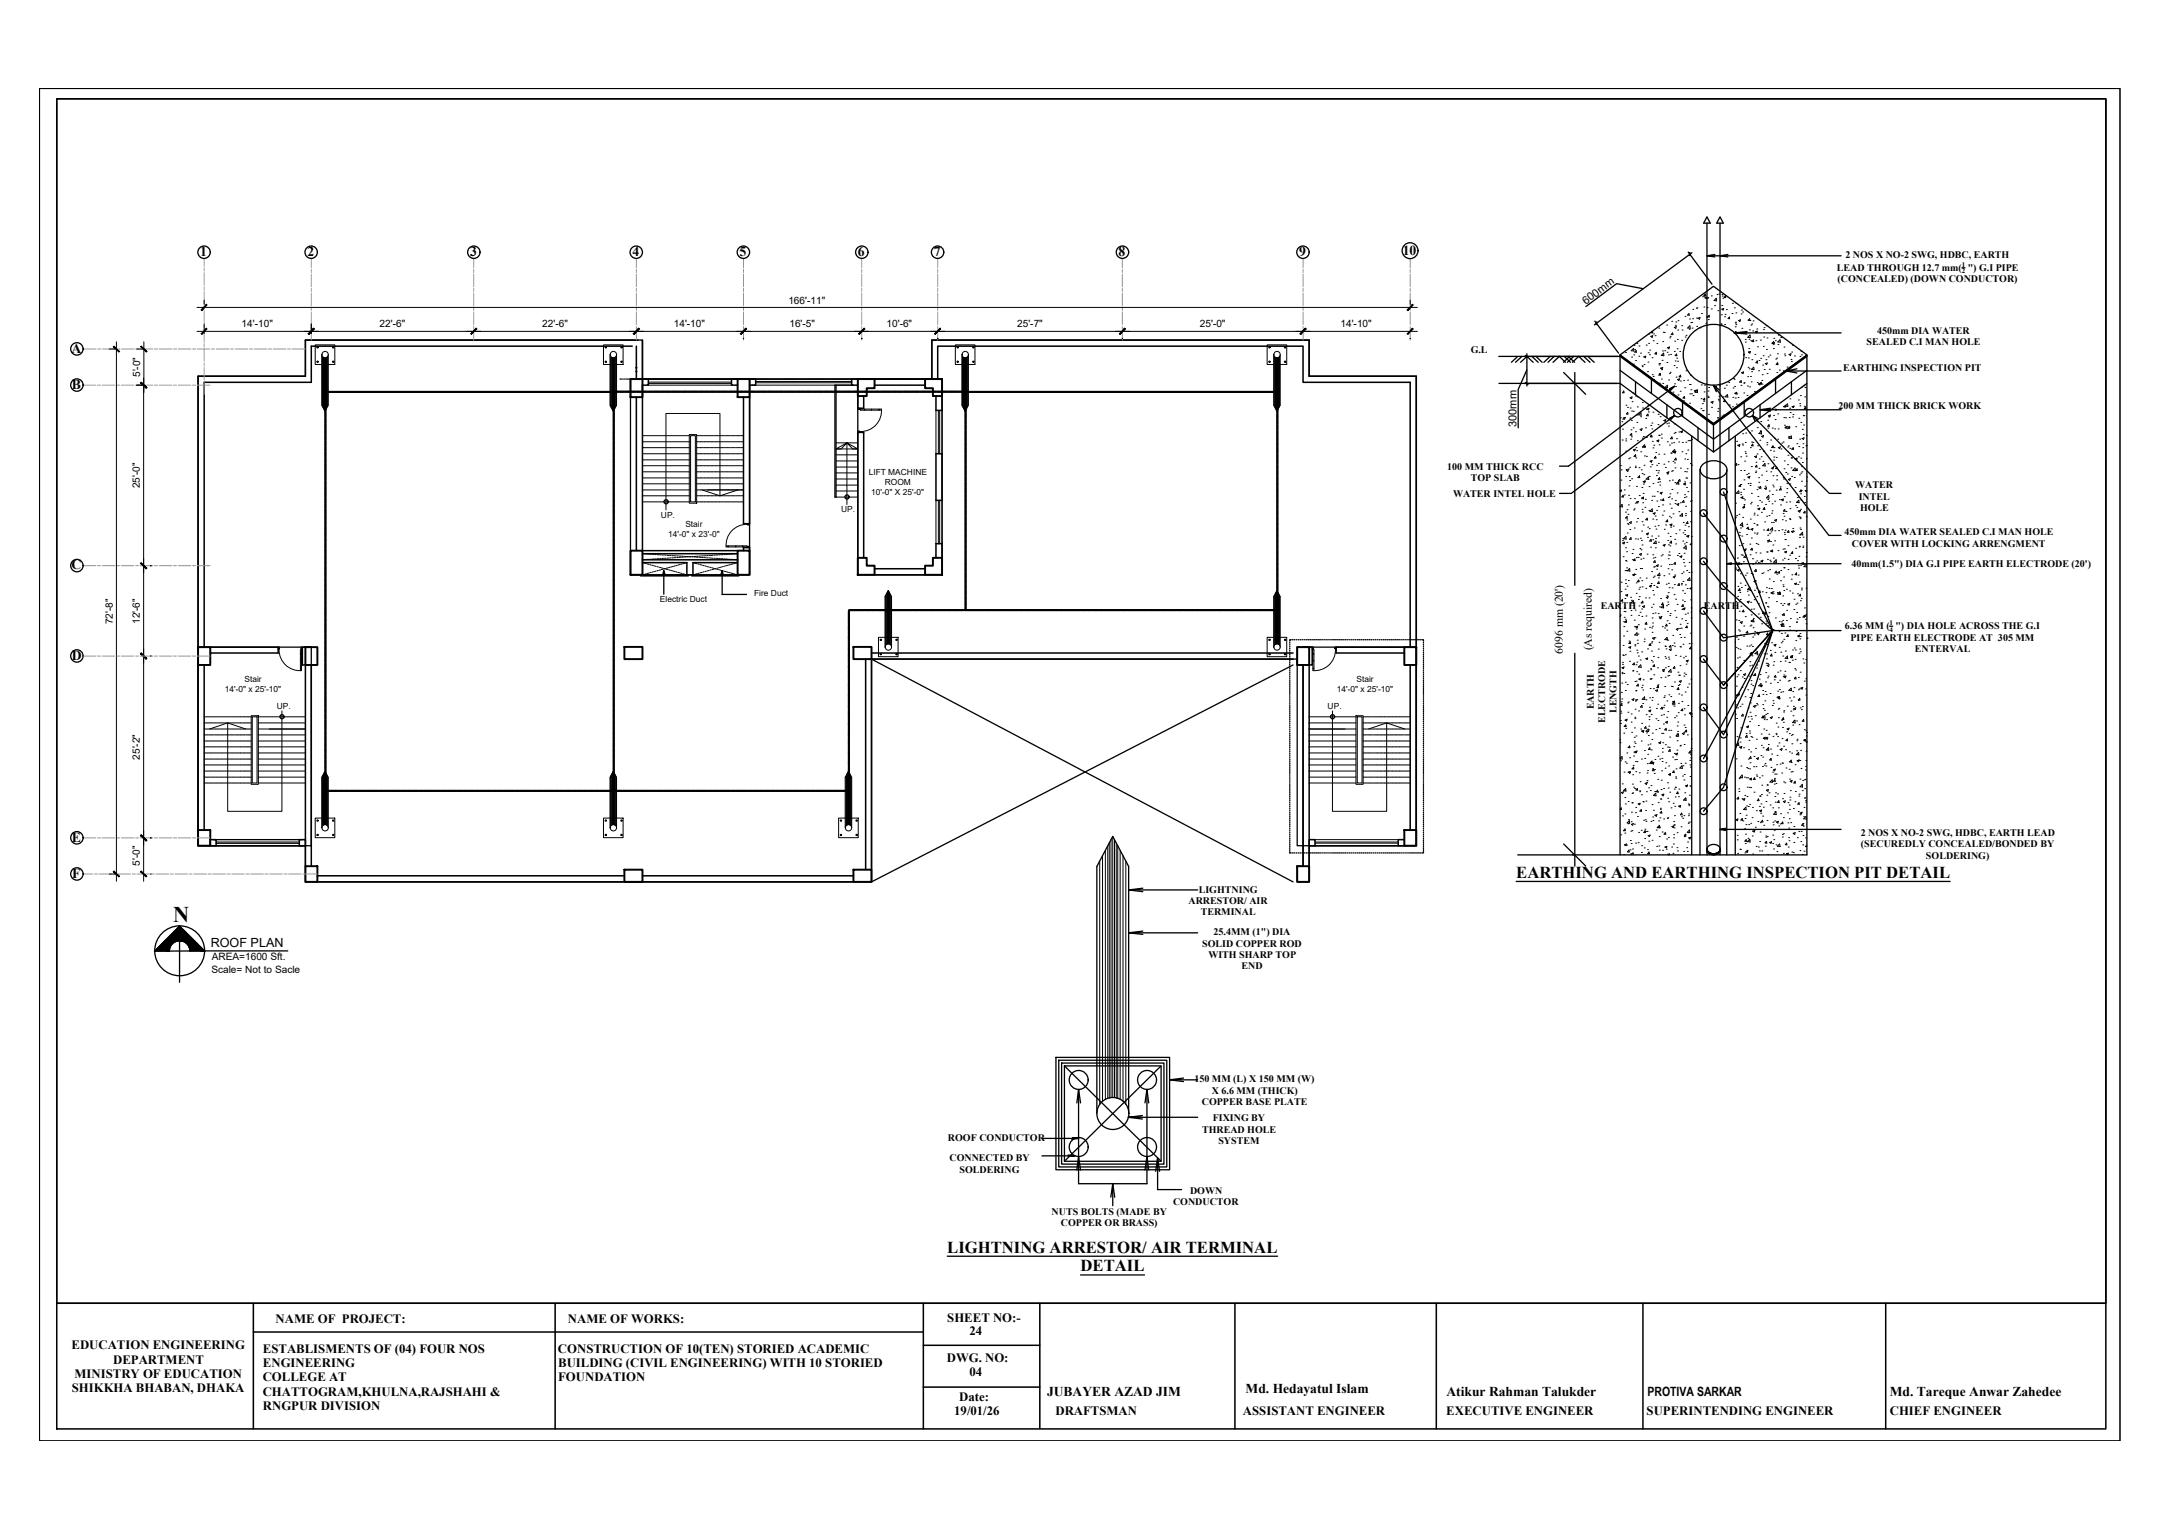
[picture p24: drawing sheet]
<svg xmlns="http://www.w3.org/2000/svg" width="420mm" height="297mm" viewBox="0 0 420 297" stroke-linecap="round" stroke-linejoin="round" font-family="sans-serif">
<defs><g id="words">
<text font-size="4.4" x="33.7" y="179.2">N</text>
<g font-size="3.2">
<text x="294.8" y="170.7">EARTHING AND EARTHING INSPECTION PIT DETAIL</text>
<text x="184.2" y="243.5">LIGHTNING ARRESTOR/ AIR TERMINAL</text>
<text x="210.1" y="247.2">DETAIL</text>
</g>
<g font-size="2.7">
<text x="38.9" y="49.8">1</text>
<text x="59.8" y="49.8">2</text>
<text x="91.4" y="49.8">3</text>
<text x="123" y="49.8">4</text>
<text x="143.8" y="49.8">5</text>
<text x="166.8" y="49.8">6</text>
<text x="181.6" y="49.8">7</text>
<text x="217.5" y="49.8">8</text>
<text x="252.6" y="49.8">9</text>
<text x="272.7" y="49.6">10</text>
<text x="13.9" y="68.6">A</text>
<text x="14" y="75.6">B</text>
<text x="13.9" y="110.7">C</text>
<text x="14" y="128.3">D</text>
<text x="14" y="163.6">E</text>
<text x="14" y="170.6">F</text>
</g>
<g font-size="2.6">
<text x="203.6" y="271.4">JUBAYER AZAD JIM</text>
<text x="242.2" y="270.9">Md. Hedayatul Islam</text>
<text x="281.2" y="271.4">Atikur Rahman Talukder</text>
<text x="367.4" y="271.4">Md. Tareque Anwar Zahedee</text>
</g>
<g font-size="2.5">
<text x="41" y="184.1">ROOF PLAN</text>
<text x="53.6" y="257.2">NAME OF PROJECT:</text>
<text x="110.4" y="257.2">NAME OF WORKS:</text>
<text x="184.2" y="257.1">SHEET NO:-</text>
<text x="13.9" y="262.2">EDUCATION ENGINEERING</text>
<text x="51.1" y="263">ESTABLISMENTS OF (04) FOUR NOS</text>
<text x="108.5" y="263">CONSTRUCTION OF 10(TEN) STORIED ACADEMIC</text>
<text x="188.5" y="259.6">24</text>
<text x="14.5" y="267.9">MINISTRY OF EDUCATION</text>
<text x="22" y="265.1">DEPARTMENT</text>
<text x="51.1" y="268.5">COLLEGE AT</text>
<text x="51.1" y="265.8">ENGINEERING</text>
<text x="108.5" y="265.8">BUILDING (CIVIL ENGINEERING) WITH 10 STORIED</text>
<text x="108.5" y="268.5">FOUNDATION</text>
<text x="184.1" y="264.7">DWG. NO:</text>
<text x="188.5" y="267.4">04</text>
<text x="14" y="270.7">SHIKKHA BHABAN, DHAKA</text>
<text x="51.1" y="271.4">CHATTOGRAM,KHULNA,RAJSHAHI &amp;</text>
<text x="51.1" y="274.2">RNGPUR DIVISION</text>
<text x="185.5" y="275.2">19/01/26</text>
<text x="186.5" y="272.3">Date:</text>
<text x="205.2" y="275">DRAFTSMAN</text>
<text x="241.7" y="275.1">ASSISTANT ENGINEER</text>
<text x="281.2" y="275.1">EXECUTIVE ENGINEER</text>
<text x="320.2" y="275.1">SUPERINTENDING ENGINEER</text>
<text x="320.3" y="271.5">PROTIVA SARKAR</text>
<text x="367.4" y="275.1">CHIEF ENGINEER</text>
</g>
<g font-size="2.3">
<text x="303.9" y="127.1" transform="rotate(-90 303.9 127.1)">6096 mm (20')</text>
<text x="309.5" y="126.4" transform="rotate(-90 309.5 126.4)">(As required)</text>
</g>
<g font-size="2.1">
<text x="308.3" y="59.3" transform="rotate(-36 308.3 59.3)">600mm</text>
<text x="294.9" y="83" transform="rotate(-90 294.9 83)">300mm</text>
</g>
<g font-size="2">
<text x="153.3" y="59">166'-11&quot;</text>
<text x="47" y="63.7">14'-10&quot;</text>
<text x="73.8" y="63.7">22'-6&quot;</text>
<text x="105.4" y="63.7">22'-6&quot;</text>
<text x="131" y="63.7">14'-10&quot;</text>
<text x="153.5" y="63.7">16'-5&quot;</text>
<text x="172.4" y="63.7">10'-6&quot;</text>
<text x="197.8" y="63.7">25'-7&quot;</text>
<text x="233.3" y="63.7">25'-0&quot;</text>
<text x="260.6" y="63.7">14'-10&quot;</text>
<text x="27.2" y="73.3" transform="rotate(-90 27.2 73.3)">5'-0&quot;</text>
<text x="27.2" y="94.9" transform="rotate(-90 27.2 94.9)">25'-0&quot;</text>
<text x="21.9" y="121.4" transform="rotate(-90 21.9 121.4)">72'-8&quot;</text>
<text x="27.2" y="121.3" transform="rotate(-90 27.2 121.3)">12'-6&quot;</text>
<text x="27.2" y="147.7" transform="rotate(-90 27.2 147.7)">25'-2&quot;</text>
<text x="27.2" y="168.3" transform="rotate(-90 27.2 168.3)">5'-0&quot;</text>
<text x="41.1" y="189.2">Scale= Not to Sacle</text>
<text x="41.2" y="186.7">AREA=1600 Sft.</text>
</g>
<g font-size="1.9">
<text x="357.2" y="52.7">LEAD THROUGH 12.7 mm( &quot;) G.I PIPE</text>
<text x="358.8" y="50.1">2 NOS X NO-2 SWG, HDBC, EARTH</text>
<text x="357.3" y="54.9">(CONCEALED) (DOWN CONDUCTOR)</text>
<text x="364.9" y="64.9">450mm DIA WATER</text>
<text x="285.9" y="68.7">G.L</text>
<text x="362.9" y="67.1">SEALED C.I MAN HOLE</text>
<text x="358.4" y="72.2">EARTHING INSPECTION PIT</text>
<text x="357.4" y="79.6">200 MM THICK BRICK WORK</text>
<text x="281.4" y="91.3">100 MM THICK RCC</text>
<text x="285.9" y="93.5">TOP SLAB</text>
<text x="360.7" y="94.9">WATER</text>
<text x="282.5" y="96.6">WATER INTEL HOLE</text>
<text x="361.4" y="97.1">INTEL</text>
<text x="361.6" y="99.3">HOLE</text>
<text x="358.6" y="104">450mm DIA WATER SEALED C.I MAN HOLE</text>
<text x="360.1" y="106.2">COVER WITH LOCKING ARRENGMENT</text>
<text x="360" y="110.3">40mm(1.5&quot;) DIA G.I PIPE EARTH ELECTRODE (20')</text>
<text x="311.2" y="118.3">EARTH</text>
<text x="331.3" y="118.3">EARTH</text>
<text x="358.7" y="122.4">6.36 MM ( &quot;) DIA HOLE ACROSS THE G.I</text>
<text x="359.8" y="124.5">PIPE EARTH ELECTRODE AT 305 MM</text>
<text x="372.3" y="126.7">ENTERVAL</text>
<text x="309.9" y="137.9" transform="rotate(-90 309.9 137.9)">EARTH</text>
<text x="312.1" y="140.5" transform="rotate(-90 312.1 140.5)">ELECTRODE</text>
<text x="314.3" y="138.6" transform="rotate(-90 314.3 138.6)">LENGTH</text>
<text x="361.8" y="162.5">2 NOS X NO-2 SWG, HDBC, EARTH LEAD</text>
<text x="361.8" y="164.7">(SECUREDLY CONCEALED/BONDED BY</text>
<text x="374.5" y="166.9">SOLDERING)</text>
<text x="233.1" y="173.6">LIGHTNING</text>
<text x="231.1" y="175.8">ARRESTOR/ AIR</text>
<text x="233.5" y="178">TERMINAL</text>
<text x="233.8" y="184">SOLID COPPER ROD</text>
<text x="236" y="181.8">25.4MM (1&quot;) DIA</text>
<text x="234.9" y="186.2">WITH SHARP TOP</text>
<text x="241.4" y="188.4">END</text>
<text x="232.2" y="210.4">150 MM (L) X 150 MM (W)</text>
<text x="233.7" y="214.8">COPPER BASE PLATE</text>
<text x="235.6" y="212.6">X 6.6 MM (THICK)</text>
<text x="184.3" y="221.9">ROOF CONDUCTOR</text>
<text x="233.7" y="220.2">THREAD HOLE</text>
<text x="235.8" y="218">FIXING BY</text>
<text x="184.6" y="225.8">CONNECTED BY</text>
<text x="186.5" y="228">SOLDERING</text>
<text x="236.9" y="222.3">SYSTEM</text>
<text x="231.4" y="232.1">DOWN</text>
<text x="204.5" y="236.2">NUTS BOLTS (MADE BY</text>
<text x="206.3" y="238.4">COPPER OR BRASS)</text>
<text x="228.1" y="234.3">CONDUCTOR</text>
</g>
<g font-size="1.6">
<text x="168.9" y="92.4">LIFT MACHINE</text>
<text x="172" y="94.3">ROOM</text>
<text x="128.5" y="100.6">UP.</text>
<text x="163.6" y="99.6">UP.</text>
<text x="169.4" y="96.3">10'-0&quot; X 25'-0&quot;</text>
<text x="129.9" y="104.5">14'-0&quot; x 23'-0&quot;</text>
<text x="133.3" y="102.5">Stair</text>
<text x="128.3" y="117.1">Electric Duct</text>
<text x="146.6" y="115.9">Fire Duct</text>
<text x="43.7" y="134.5">14'-0&quot; x 25'-10&quot;</text>
<text x="47.5" y="132.6">Stair</text>
<text x="53.8" y="137.9">UP.</text>
<text x="258.1" y="137.9">UP.</text>
<text x="259.9" y="134.5">14'-0&quot; x 25'-10&quot;</text>
<text x="263.7" y="132.6">Stair</text>
</g>
<g font-size="1.4">
<text x="381.4" y="51.9">1</text>
<text x="381.4" y="53.2">2</text>
<text x="367.4" y="121.6">1</text>
<text x="367.4" y="122.8">4</text>
</g>
</g></defs>
<!-- layer: Main Wall -->
<g fill="none" stroke="#000" stroke-width=".3">
<path d="M122.9 67.3h-62.4v7h-20.8v51.5M123.7 67.3v6.4M123.7 77.2v29.8M124.1 66.1h-64.7v7h-20.9v52.7M124.9 66.1v7.6h1.2v1.2h-1.2v32.1h18.5M143.4 73.7h-1.2v1.2h1.2M144.6 77.2v24.6h1.1v-24.6M145.7 73.7h1.2v1.2h-1.2M166.8 73.7h-1.2v1.2h1.2M166.8 77v2.4h1.1v-2.4M167.9 73.7h14.1M170 74.9h9.9"/>
<path d="M181.2 73.7v-7.6h73.3v7h20.9v52.7M182 77v2.8h1.2v-2.8M182.3 73.7v-6.4h71.1v7h20.8v51.5M182 88.2h1.2v9.1h-1.2zM124.9 109.4h8.6v2.3h1.2v-2.3h8.7M124.9 107.6h18.5M124.9 108.8h18.5M144.6 107v-.5h1.1v.5M166.8 108.4v-24.3h1.1v24.3M170 110.6h9.9M170 111.7h9.9M182 108.4v-2.7h1.2v2.7"/>
<path d="M38.5 129.3v32.1M39.7 129.3v32.1M40.9 125.8h13.2v1.1h-13.2M60.5 125.8h-1.7v3.5h.6v39.1M60.5 129.3v39.1M168.3 128.1v41M169.4 126.9h82M251.4 128.1h-82v41M253.4 125.8h1.7v3.5h-.6v39.1M253.4 129.3v39.1M273 125.8h-13.2v1.1h13.2M274.2 129.3v32.1"/>
<path d="M275.4 129.3v32.1M40.9 163.2h1.1v1.2h-1.1zM58.2 163.2h1.2v1.2h-1.2zM61.7 171.4h104.2M61.7 170.3h59.7M124.9 170.3h41M254.5 163.2h1.2v1.2h-1.2zM273 163.2h-1.1v1.2h1.1"/>
</g>
<!-- layer: column -->
<g fill="none" stroke="#000" stroke-width=".38">
<path d="M122.6 73.7h2.3v3.5h-2.3zM143.4 73.7h2.3v3.5h-2.3zM166.8 73.7h3.2v1.8h-1.5v1.5h-1.7zM179.9 73.7h3.3v3.3h-1.8v-1.5h-1.5zM122.6 107h2.3v4.7h-2.3zM143.4 107h2.3v4.7h-2.3zM166.8 108.4h1.7v1.6h1.5v1.7h-3.2zM179.9 110h1.5v-1.6h1.8v3.3h-3.3zM38.5 125.8h2.4v3.5h-2.4zM59.4 125.8h2.3v3.5h-2.3zM121.4 125.8h3.5v2.3h-3.5zM165.9 125.8h3.5v2.3h-3.5z"/>
<path d="M252.2 125.8h2.3v3.5h-2.3zM273 125.8h2.4v3.5h-2.4zM38.5 161.4h2.4v3h-2.4zM59.4 168.4h2.3v3h-2.3zM121.4 169.1h3.5v2.3h-3.5zM165.9 169.1h3.5v2.3h-3.5zM252.2 168.4h2.3v3h-2.3zM273 161.4h2.4v3h-2.4z"/>
</g>
<!-- layer: Door -->
<g fill="none" stroke="#000" stroke-width=".19">
<path d="M166.8 79.4h.5v.1l-.5 .1zM168.1 79.6v.1M168.1 79.5v.2M169.4 79.5v.2M170.9 79.6v.1M170.9 79.5v.2M171.4 79.5h-4.1v.2h4.1M171.4 79.5a4 4 0 0 1-4.1 4.4M166.8 83.8l.5 .1v.2h-.5zM141.2 106.1h4v.2h-4M141.5 106.2h.1M141.5 106.1v.2"/>
<path d="M143 106.1v.2M144.4 106.2h.1M144.4 106.1v.2M145.2 101.8h.5v.3h-.3zM145.2 106.3l.5-.1v.3h-.5zM145.2 101.9a4 4 0 0 0-4 4.4M54.1 125.8h.2v.5h-.2zM54.3 126.3a4 4 0 0 0 4.3 4.1v-4.1h-.2v4.1M58.4 128.5h.2M58.4 127.1h.2M58.4 129.9h.2M58.5 129.9h.1"/>
<path d="M58.5 127.1h.1M58.5 125.8h.3v.5h-.2zM255.1 125.8h.3l-.1 .5h-.2zM255.3 128.5h.2M255.3 130.4v-4.1h.2v4.1M255.3 127.1h.2M255.3 129.9h.2M255.3 127.1h.1M255.4 129.9h-.1M255.4 129.9h.1M259.5 125.8h.3v.5l-.3-.2zM259.7 126.3a4 4 0 0 1-4.4 4.1"/>
</g>
<!-- layer: Main Wall -->
<g fill="#000" stroke="#000" stroke-width=".19">
<circle cx="123.7" cy="72.2" r=".12"/>
<circle cx="123.7" cy="71.5" r=".12"/>
</g>
<!-- layer: Dot -->
<g fill="none" stroke="#000" stroke-width=".19">
<path d="M124.9 107.6h.3M124.9 109.4l.3 .1M125.2 108.8h-.3M125.2 111.7h-.3M125.4 107.7h.3M125.4 109.5l.3 .1M125.7 108.7l-.3 .1M125.7 111.5l-.3 .1M125.8 107.7h.3M125.8 108.7h.3M125.8 109.6l.3 .1M126.1 111.4l-.3 .1"/>
<path d="M126.3 107.7l.3 .1M126.3 109.8h.3M126.6 111.3l-.3 .1M126.6 108.7h-.3M126.8 109.9l.3 .1M126.8 107.8h.3M127.1 111.2h-.3M127.1 108.7h-.3M127.2 110l.3 .1M127.3 107.8h.3M127.3 108.7h.3M127.5 111l-.3 .1"/>
<path d="M127.7 110.1l.3 .1M127.7 107.8l.4 .1M127.7 108.6h.4M128 110.9l-.3 .1M128.2 110.3h.3M128.3 107.9h.3M128.5 110.8l-.3 .1M128.6 108.6h-.3M128.6 110.4l.3 .1M128.7 107.9h.3M128.9 110.6l-.3 .1M129 108.5l-.3 .1"/>
<path d="M129.1 110.5l.3 .1M129.2 107.9h.3M129.2 108.5h.3M129.4 110.5l-.3 .1M129.5 110.6l.4 .1M129.7 107.9l.3 .1M129.9 110.4l-.4 .1M130 108.5h-.3M130 110.8l.3 .1M130.2 108h.3M130.3 110.3h-.3M130.5 108.4l-.3 .1"/>
<path d="M130.5 110.9l.3 .1M130.6 108h.4M130.6 108.4h.4M130.8 110.1l-.3 .1M130.9 111l.4 .1M131.1 108l.3 .1M131.1 108.4h.3M131.3 110l-.4 .1M131.4 111.2h.3M131.6 108.1h.3M131.7 109.9l-.3 .1M131.9 111.3l.3 .1"/>
<path d="M131.9 108.4h-.3M132.1 108.1h.3M132.2 109.8h-.3M132.3 111.4l.3 .1M132.4 108.3l-.3 .1M132.5 108.1h.4M132.5 108.3h.4M132.6 109.6l-.3 .1M132.8 111.5l.3 .1M133 108.1l.3 .1M133 108.3h.3M133.1 109.5l-.3 .1"/>
<path d="M133.3 111.7h.2M133.5 108.2h.3M133.5 109.4l-.2 .1M133.8 108.2l-.3 .1M134 108.2h.3M134.5 108.2h.3M134.5 108.2l.3 .1M134.7 109.4l.3 .1M134.9 108.3h.4M135 111.7h-.3M135.2 109.5l.3 .1M135.3 108.1l-.4 .1"/>
<path d="M135.4 108.3h.3M135.5 111.5l-.3 .1M135.7 109.6l.3 .1M135.7 108.1h-.3M135.9 108.1h.3M135.9 108.3l.3 .1M136 111.4l-.3 .1M136.1 109.8h.3M136.4 108.1h.3M136.4 108.4h.3M136.4 111.3l-.3 .1M136.6 109.9l.3 .1"/>
<path d="M136.8 108.4h.4M136.9 111.2h-.3M137.1 110l.3 .1M137.2 108l-.4 .1M137.4 108h.3M137.4 108.4h.3M137.4 111l-.3 .1M137.5 110.1l.3 .1M137.8 108h.4M137.8 108.4l.4 .1M137.8 110.9l-.3 .1M138 110.3h.3"/>
<path d="M138.3 108.5h.3M138.3 110.8l-.3 .1M138.5 110.4l.3 .1M138.6 107.9l-.3 .1M138.8 110.6l-.3 .1M138.8 108.5h.3M138.9 110.5l.3 .1M139.1 107.9h-.3M139.2 110.5l-.3 .1M139.3 107.9h.3M139.3 108.5l.3 .1M139.4 110.6l.3 .1"/>
<path d="M139.7 110.4l-.3 .1M139.7 107.9h.4M139.7 108.6h.4M139.9 110.8l.3 .1M140.2 110.3h-.3M140.2 108.6h.3M140.3 110.9l.3 .1M140.5 107.8l-.3 .1M140.6 110.1l-.3 .1M140.7 107.8h.3M140.7 108.7h.3M140.7 111l.4 .1"/>
<path d="M141.1 110l-.4 .1M141.2 107.8h.3M141.2 108.7h.3M141.2 111.2h.3M141.5 109.9l-.3 .1M141.7 108.7h.3M141.7 111.3l.3 .1M142 107.7l-.3 .1M142 109.8h-.3M142.1 108.7h.3M142.1 111.4l.4 .1M142.4 107.7h-.3"/>
<path d="M142.5 109.6l-.4 .1M142.6 107.7h.3M142.6 108.7l.3 .1M142.6 111.5l.3 .1M142.9 109.5l-.3 .1M143.1 111.7h.3M143.1 107.6h.3M143.1 108.8h.3M143.4 109.4l-.3 .1"/>
</g>
<!-- layer: STAIR -->
<g fill="none" stroke="#000" stroke-width=".19">
<path d="M124.9 85.9h9.1M124.9 87h9.1M124.9 88.2h9.1M124.9 89.4h9.1M124.9 90.5h9.1M124.9 91.7h9.1M124.9 92.9h9.1M124.9 94.1h9.1M124.9 95.2h9.1M124.9 96.4h9.1M124.9 97.6h9.1M124.9 84.7h9.1"/>
<path d="M135.5 85.9h.1M135.5 87h.1M135.5 88.2h.1M135.5 89.4h.1M135.5 90.5h.1M135.5 91.7h.1M135.5 92.9h.1M135.5 94.1h.1M135.5 95.2h.1M135.5 96.4h.1M135.5 97.6h.1M135.5 84.7h.1"/>
<path d="M135.6 85.9h.1M135.6 87h.1M135.6 88.2h.1M135.6 89.4h.1M135.6 90.5h.1M135.6 91.7h.1M135.6 92.9h.1M135.6 94.1h.1M135.6 95.2h.1M135.6 96.4h.1M135.6 97.6h.1M135.6 84.7h.1"/>
<path d="M135.8 85.9h.2M135.8 87h.2M135.8 88.2h.2M135.8 89.4h.2M135.8 90.5h.2M135.8 91.7h.2M135.8 92.9h.2M135.8 94.1h.2M135.8 95.2h.2M135.8 96.4h.2M135.8 97.6h.2M135.8 84.7h.2"/>
<path d="M136.1 85.9h.4M136.1 87h.4M136.1 88.2h.4M136.1 89.4h.4M136.1 90.5h.4M136.1 91.7h.4M136.1 92.9h.4M136.1 94.1h.4M136.1 95.2h.4M136.1 96.4h.4M136.1 97.6h.4M136.1 84.7h.4"/>
<path d="M136.6 85.9h.1M136.6 87h.1M136.6 88.2h.1M136.6 89.4h.1M136.6 90.5h.1M136.6 91.7h.1M136.6 92.9h.1M136.6 94.1h.1M136.6 95.2h.1M136.6 96.4h.1M136.6 97.6h.1M136.6 84.7h.1"/>
<path d="M136.8 85.9h.4M136.8 87h.4M136.8 88.2h.4M136.8 89.4h.4M136.8 90.5h.4M136.8 91.7h.4M136.8 92.9h.4M136.8 94.1h.4M136.8 95.2h.4M136.8 96.4h.4M136.8 97.6h.4M136.8 84.7h.4"/>
<path d="M137.3 85.9h.1M137.3 87h.1M137.3 88.2h.1M137.3 89.4h.1M137.3 90.5h.1M137.3 91.7h.1M137.3 92.9h.1M137.3 94.1h.1M137.3 95.2h.1M137.3 96.4h.1M137.3 97.6h.1M137.3 84.7h.1"/>
<path d="M137.5 85.9h.4M137.5 87h.4M137.5 88.2h.4M137.5 89.4h.4M137.5 90.5h.4M137.5 91.7h.4M137.5 92.9h.4M137.5 94.1h.4M137.5 95.2h2.6M137.5 96.4h.4M137.5 97.6h.4M137.5 84.7h.4"/>
<path d="M138 85.9h.2M138 87h.2M138 88.2h.2M138 89.4h.2M138 90.5h.2M138 91.7h.2M138 92.9h.2M138 94.1h.2M138 96.4h.2M138 97.6h.2M138 84.7h.2M138.2 85.9h.4"/>
<path d="M138.2 87h.4M138.2 88.2h.4M138.2 89.4h.4M138.2 90.5h.4M138.2 91.7h.4M138.2 92.9h.4M138.2 94.1h.4M138.2 96.4h.4M138.2 97.6h.4M138.2 84.7h.4M138.7 85.9h.2M138.7 87h.2"/>
<path d="M138.7 88.2h.2M138.7 89.4h.2M138.7 90.5h.2M138.7 91.7h.2M138.7 92.9h.2M138.7 94.1h.2M138.7 96.4h.2M138.7 97.6h.2M138.7 84.7h.2M139 85.9h.3M139 87h.3M139 88.2h.3"/>
<path d="M139 89.4h.3M139 90.5h.3M139 91.7h.3M139 92.9h.3M139 94.1h.3M139 96.4h.3M139 97.6h.3M139 84.7h.3M139.4 85.9h.2M139.4 87h.2M139.4 88.2h.2M139.4 89.4h.2"/>
<path d="M139.4 90.5h.2M139.4 91.7h.2M139.4 92.9h.2M139.4 94.1h.2M139.4 96.4h.2M139.4 97.6h.2M139.4 84.7h.2M139.7 85.9h.4M139.7 87h.4M139.7 88.2h.4M139.7 89.4h.4M139.7 90.5h.4"/>
<path d="M139.7 91.7h.4M139.7 92.9h.4M139.7 94.1h.4M139.7 96.4h.4M139.7 97.6h.4M139.7 84.7h.4M140.2 85.9h.1M140.2 87h.1M140.2 88.2h.1M140.2 89.4h.1M140.2 90.5h.1M140.2 91.7h.1"/>
<path d="M140.2 92.9h.1M140.2 94.1h.1M140.2 95.2h.6M140.2 96.4h.1M140.2 97.6h.1M140.2 84.7h.1M140.4 85.9h.2M140.4 87h.2M140.4 88.2h.2M140.4 89.4h.2M140.4 90.5h.2M140.4 91.7h.2"/>
<path d="M140.4 92.9h.2M140.4 94.1h.2M140.4 96.4h.2M140.4 97.6h.2M140.4 84.7h.2M140.7 85.9h.1M140.7 87h.1M140.7 88.2h.1M140.7 89.4h.1M140.7 90.5h.1M140.7 91.7h.1M140.7 92.9h.1"/>
<path d="M140.7 94.1h.1M140.7 96.4h.1M140.7 97.6h.1M140.7 84.7h.1M140.9 85.9h.1M140.9 87h.1M140.9 88.2h.1M140.9 89.4h.1M140.9 90.5h.1M140.9 91.7h.1M140.9 92.9h.1M140.9 94.1h.1"/>
<path d="M140.9 95.2h.6M140.9 96.4h.1M140.9 97.6h.1M140.9 84.7h.1M141.1 85.9h.2M141.1 87h.2M141.1 88.2h.2M141.1 89.4h.2M141.1 90.5h.2M141.1 91.7h.2M141.1 92.9h.2M141.1 94.1h.2"/>
<path d="M141.1 96.4h.2M141.1 97.6h.2M141.1 84.7h.2M141.4 85.9h.1M141.4 87h.1M141.4 88.2h.1M141.4 89.4h.1M141.4 90.5h.1M141.4 91.7h.1M141.4 92.9h.1M141.4 94.1h.1M141.4 96.4h.1"/>
<path d="M141.4 97.6h.1M141.4 84.7h.1M141.6 85.9h.2M141.6 87h.2M141.6 88.2h.2M141.6 89.4h.2M141.6 90.5h.2M141.6 91.7h.2M141.6 92.9h.2M141.6 94.1h.2M141.6 95.2h.6M141.6 96.4h.2"/>
<path d="M141.6 97.6h.2M141.6 84.7h.2M141.8 85.9h.2M141.8 87h.2M141.8 88.2h.2M141.8 89.4h.2M141.8 90.5h.2M141.8 91.7h.2M141.8 92.9h.2M141.8 94.1h.2M141.8 96.4h.2M141.8 97.6h.2"/>
<path d="M141.8 84.7h.2M142.1 85.9h.1M142.1 87h.1M142.1 88.2h.1M142.1 89.4h.1M142.1 90.5h.1M142.1 91.7h.1M142.1 92.9h.1M142.1 94.1h.1M142.1 96.4h.1M142.1 97.6h.1M142.1 84.7h.1"/>
<path d="M142.3 85.9h.2M142.3 87h.2M142.3 88.2h.2M142.3 89.4h.2M142.3 90.5h.2M142.3 91.7h.2M142.3 92.9h.2M142.3 94.1h.2M142.3 95.2h.6M142.3 96.4h.2M142.3 97.6h.2M142.3 84.7h.2"/>
<path d="M142.6 85.9h.1M142.6 87h.1M142.6 88.2h.1M142.6 89.4h.1M142.6 90.5h.1M142.6 91.7h.1M142.6 92.9h.1M142.6 94.1h.1M142.6 96.4h.1M142.6 97.6h.1M142.6 84.7h.1M142.8 85.9h.1"/>
<path d="M142.8 87h.1M142.8 88.2h.1M142.8 89.4h.1M142.8 90.5h.1M142.8 91.7h.1M142.8 92.9h.1M142.8 94.1h.1M142.8 96.4h.1M142.8 97.6h.1M142.8 84.7h.1M143 85.9h.2M143 87h.2"/>
<path d="M143 88.2h.2M143 89.4h.2M143 90.5h.2M143 91.7h.2M143 92.9h.2M143 94.1h.2M143 95.2h.7M143 96.4h.2M143 97.6h.2M143 84.7h.2M143.3 85.9h.2M143.3 87h.2"/>
<path d="M143.3 88.2h.2M143.3 89.4h.2M143.3 90.5h.2M143.3 91.7h.2M143.3 92.9h.2M143.3 94.1h.2M143.3 96.4h.2M143.3 97.6h.2M143.3 84.7h.2M143.5 85.9h.2M143.5 87h.2M143.5 88.2h.2"/>
<path d="M143.5 89.4h.2M143.5 90.5h.2M143.5 91.7h.2M143.5 92.9h.2M143.5 94.1h.2M143.5 96.4h.2M143.5 97.6h.2M143.5 84.7h.2M143.7 85.9h.2M143.7 87h.2M143.7 88.2h.2M143.7 89.4h.2"/>
<path d="M143.7 90.5h.2M143.7 91.7h.2M143.7 92.9h.2M143.7 94.1h.2M143.7 95.2h.7M143.7 96.4h.2M143.7 97.6h.2M143.7 84.7h.2M144 85.9h.2M144 87h.2M144 88.2h.2M144 89.4h.2"/>
<path d="M144 90.5h.2M144 91.7h.2M144 92.9h.2M144 94.1h.2M144 96.4h.2M144 97.6h.2M144 84.7h.2M144.3 85.9h.1M144.3 87h.1M144.3 88.2h.1M144.3 89.4h.1M144.3 90.5h.1"/>
<path d="M144.3 91.7h.1M144.3 92.9h.1M144.3 94.1h.1M144.3 96.4h.1M144.3 97.6h.1M144.3 84.7h.1M144.5 85.9h.1M144.5 87h.1M144.5 88.2h.1M144.5 89.4h.1M144.5 90.5h.1M144.5 91.7h.1"/>
<path d="M144.5 92.9h.1M144.5 94.1h.1M144.5 95.2h.1M144.5 96.4h.1M144.5 97.6h.1M144.5 84.7h.1M162.5 86.1h4.3M162.5 87.3h4.3M162.5 88.4h4.3M162.5 89.6h4.3M162.5 90.8h4.3M162.5 91.9h4.3"/>
<path d="M162.5 93.1h4.3M162.5 94.3h4.3M162.5 95.4h4.3M162.5 96.6h4.3M164.7 86.1l1.1 1.2h1l-2.1-1.2-1.2 1.2h-1l2.2-1.2v12M39.7 139.3h.1M39.9 139.3h.1M40.1 139.3h.1M40.3 139.3h.2M40.6 139.3h.2M40.8 139.3h.2M41 139.3h.2"/>
<path d="M41.3 139.3h.2M41.6 139.3h.1M41.8 139.3h.1M42 139.3h.2M42.3 139.3h.1M42.5 139.3h.2M42.7 139.3h.2M43 139.3h.1M43.2 139.3h.2M43.5 139.3h.1M43.7 139.3h.1M43.9 139.3h.2"/>
<path d="M44.2 139.3h.2M44.4 139.3h.2M44.6 139.3h.2M44.9 139.3h.2M45.2 139.3h.1M45.4 139.3h.1M45.6 139.3h.2M45.9 139.3h.1M46.1 139.3h.2M46.3 139.3h.2M46.6 139.3h.4M47.1 139.3h.1"/>
<path d="M47.3 139.3h.4M47.8 139.3h.1M48 139.3h.4M48.5 139.3h.2M48.8 139.3h.1M50.2 139.3h9.2M254.5 139.3h9.1M265 139.3h.1M265.2 139.3h.2M265.5 139.3h.1M265.7 139.3h.1M265.9 139.3h.2"/>
<path d="M266.2 139.3h.1M266.4 139.3h.2M266.6 139.3h.2M266.9 139.3h.1M267.1 139.3h.2M267.4 139.3h.1M267.6 139.3h.4M268.1 139.3h.2M268.3 139.3h.4M268.8 139.3h.2M269.1 139.3h.3M269.5 139.3h.2"/>
<path d="M269.8 139.3h.4M270.2 139.3h.2M270.5 139.3h.4M271 139.3h.1M271.2 139.3h.4M271.7 139.3h.2M271.9 139.3h.4M272.4 139.3h.2M272.7 139.3h.1M272.9 139.3h.1M273.1 139.3h.2M273.4 139.3h.1"/>
<path d="M273.6 139.3h.2M273.8 139.3h.2M274.1 139.3h.1M39.7 151.1h.1M39.7 149.9h.1M39.7 148.7h.1M39.7 147.6h.1M39.7 146.4h.1M39.7 145.2h.1M39.7 144h.1M39.7 142.9h.1M39.7 141.7h.1"/>
<path d="M39.7 140.5h.1M39.7 152.2h.1M39.9 151.1h.1M39.9 149.9h.1M39.9 148.7h.1M39.9 147.6h.1M39.9 146.4h.1M39.9 145.2h.1M39.9 144h.1M39.9 142.9h.1M39.9 141.7h.1M39.9 140.5h.1"/>
<path d="M39.9 152.2h.1M40.1 151.1h.1M40.1 149.9h.1M40.1 148.7h.1M40.1 147.6h.1M40.1 146.4h.1M40.1 145.2h.1M40.1 144h.1M40.1 142.9h.1M40.1 141.7h.1M40.1 140.5h.1M40.1 152.2h.1"/>
<path d="M40.3 151.1h.2M40.3 149.9h.2M40.3 148.7h.2M40.3 147.6h.2M40.3 146.4h.2M40.3 145.2h.2M40.3 144h.2M40.3 142.9h.2M40.3 141.7h.2M40.3 140.5h.2M40.3 152.2h.2M40.6 151.1h.2"/>
<path d="M40.6 149.9h.2M40.6 148.7h.2M40.6 147.6h.2M40.6 146.4h.2M40.6 145.2h.2M40.6 144h.2M40.6 142.9h.2M40.6 141.7h.2M40.6 140.5h.2M40.6 152.2h.2M40.8 151.1h.2M40.8 149.9h.2"/>
<path d="M40.8 148.7h.2M40.8 147.6h.2M40.8 146.4h.2M40.8 145.2h.2M40.8 144h.2M40.8 142.9h.2M40.8 141.7h.2M40.8 140.5h.2M40.8 152.2h.2M41 151.1h.2M41 149.9h.2M41 148.7h.2"/>
<path d="M41 147.6h.2M41 146.4h.2M41 145.2h.2M41 144h.2M41 142.9h.2M41 141.7h.2M41 140.5h.2M41 152.2h.2M41.3 151.1h.2M41.3 149.9h.2M41.3 148.7h.2M41.3 147.6h.2"/>
<path d="M41.3 146.4h.2M41.3 145.2h.2M41.3 144h.2M41.3 142.9h.2M41.3 141.7h.2M41.3 140.5h.2M41.3 152.2h.2M41.6 151.1h.1M41.6 149.9h.1M41.6 148.7h.1M41.6 147.6h.1M41.6 146.4h.1"/>
<path d="M41.6 145.2h.1M41.6 144h.1M41.6 142.9h.1M41.6 141.7h.1M41.6 140.5h.1M41.6 152.2h.1M41.8 151.1h.1M41.8 149.9h.1M41.8 148.7h.1M41.8 147.6h.1M41.8 146.4h.1M41.8 145.2h.1"/>
<path d="M41.8 144h.1M41.8 142.9h.1M41.8 141.7h.1M41.8 140.5h.1M41.8 152.2h.1M42 151.1h.2M42 149.9h.2M42 148.7h.2M42 147.6h.2M42 146.4h.2M42 145.2h.2M42 144h.2"/>
<path d="M42 142.9h.2M42 141.7h.2M42 140.5h.2M42 152.2h.2M42.3 151.1h.1M42.3 149.9h.1M42.3 148.7h.1M42.3 147.6h.1M42.3 146.4h.1M42.3 145.2h.1M42.3 144h.1M42.3 142.9h.1"/>
<path d="M42.3 141.7h.1M42.3 140.5h.1M42.3 152.2h.1M42.5 151.1h.2M42.5 149.9h.2M42.5 148.7h.2M42.5 147.6h.2M42.5 146.4h.2M42.5 145.2h.2M42.5 144h.2M42.5 142.9h.2M42.5 141.7h.2"/>
<path d="M42.5 140.5h.2M42.5 152.2h.2M42.7 151.1h.2M42.7 149.9h.2M42.7 148.7h.2M42.7 147.6h.2M42.7 146.4h.2M42.7 145.2h.2M42.7 144h.2M42.7 142.9h.2M42.7 141.7h.2M42.7 140.5h.2"/>
<path d="M42.7 152.2h.2M43 151.1h.1M43 149.9h.1M43 148.7h.1M43 147.6h.1M43 146.4h.1M43 145.2h.1M43 144h.1M43 142.9h.1M43 141.7h.1M43 140.5h.1M43 152.2h.1"/>
<path d="M43.2 151.1h.2M43.2 149.9h.2M43.2 148.7h.2M43.2 147.6h.2M43.2 146.4h.2M43.2 145.2h.2M43.2 144h.2M43.2 142.9h.2M43.2 141.7h.2M43.2 140.5h.2M43.2 152.2h.2M43.5 151.1h.1"/>
<path d="M43.5 149.9h.1M43.5 148.7h.1M43.5 147.6h.1M43.5 146.4h.1M43.5 145.2h.1M43.5 144h.1M43.5 142.9h.1M43.5 141.7h.1M43.5 140.5h.1M43.5 152.2h.1M43.7 151.1h.1M43.7 149.9h.1"/>
<path d="M43.7 148.7h.1M43.7 147.6h.1M43.7 146.4h.1M43.7 145.2h.1M43.7 144h.1M43.7 142.9h.1M43.7 141.7h.1M43.7 140.5h.1M43.7 152.2h.1M43.9 151.1h.2M43.9 149.9h.2M43.9 148.7h.2"/>
<path d="M43.9 147.6h.2M43.9 146.4h.2M43.9 145.2h.2M43.9 144h.2M43.9 142.9h.2M43.9 141.7h.2M43.9 140.5h.2M43.9 152.2h.2M44.2 151.1h.2M44.2 149.9h.2M44.2 148.7h.2M44.2 147.6h.2"/>
<path d="M44.2 146.4h.2M44.2 145.2h.2M44.2 144h.2M44.2 142.9h.2M44.2 141.7h.2M44.2 140.5h.2M44.2 152.2h.2M44.4 151.1h.2M44.4 149.9h.2M44.4 148.7h.2M44.4 147.6h.2M44.4 146.4h.2"/>
<path d="M44.4 145.2h.2M44.4 144h.2M44.4 142.9h.2M44.4 141.7h.2M44.4 140.5h.2M44.4 152.2h.2M44.6 151.1h.2M44.6 149.9h.2M44.6 148.7h.2M44.6 147.6h.2M44.6 146.4h.2M44.6 145.2h.2"/>
<path d="M44.6 144h.2M44.6 142.9h.2M44.6 141.7h.2M44.6 140.5h.2M44.6 152.2h.2M44.9 151.1h.2M44.9 149.9h.2M44.9 148.7h.2M44.9 147.6h.2M44.9 146.4h.2M44.9 145.2h.2M44.9 144h.2"/>
<path d="M44.9 142.9h.2M44.9 141.7h.2M44.9 140.5h.2M44.9 152.2h.2M45.2 151.1h.1M45.2 149.9h.1M45.2 148.7h.1M45.2 147.6h.1M45.2 146.4h.1M45.2 145.2h.1M45.2 144h.1M45.2 142.9h.1"/>
<path d="M45.2 141.7h.1M45.2 140.5h.1M45.2 152.2h.1M45.4 151.1h.1M45.4 149.9h.1M45.4 148.7h.1M45.4 147.6h.1M45.4 146.4h.1M45.4 145.2h.1M45.4 144h.1M45.4 142.9h.1M45.4 141.7h.1"/>
<path d="M45.4 140.5h.1M45.4 152.2h.1M45.6 151.1h.2M45.6 149.9h.2M45.6 148.7h.2M45.6 147.6h.2M45.6 146.4h.2M45.6 145.2h.2M45.6 144h.2M45.6 142.9h.2M45.6 141.7h.2M45.6 140.5h.2"/>
<path d="M45.6 152.2h.2M45.9 151.1h.1M45.9 149.9h.1M45.9 148.7h.1M45.9 147.6h.1M45.9 146.4h.1M45.9 145.2h.1M45.9 144h.1M45.9 142.9h.1M45.9 141.7h.1M45.9 140.5h.1M45.9 152.2h.1"/>
<path d="M46.1 151.1h.2M46.1 149.9h.2M46.1 148.7h.2M46.1 147.6h.2M46.1 146.4h.2M46.1 145.2h.2M46.1 144h.2M46.1 142.9h.2M46.1 141.7h.2M46.1 140.5h.2M46.1 152.2h.2M46.3 151.1h.2"/>
<path d="M46.3 149.9h.2M46.3 148.7h.2M46.3 147.6h.2M46.3 146.4h.2M46.3 145.2h.2M46.3 144h.2M46.3 142.9h.2M46.3 141.7h.2M46.3 140.5h.2M46.3 152.2h.2M46.6 151.1h.4M46.6 149.9h.4"/>
<path d="M46.6 148.7h.4M46.6 147.6h.4M46.6 146.4h.4M46.6 145.2h.4M46.6 144h.4M46.6 142.9h.4M46.6 141.7h.4M46.6 140.5h.4M46.6 152.2h.4M47.1 151.1h.1M47.1 149.9h.1M47.1 148.7h.1"/>
<path d="M47.1 147.6h.1M47.1 146.4h.1M47.1 145.2h.1M47.1 144h.1M47.1 142.9h.1M47.1 141.7h.1M47.1 140.5h.1M47.1 152.2h.1M47.3 151.1h.4M47.3 149.9h.4M47.3 148.7h.4M47.3 147.6h.4"/>
<path d="M47.3 146.4h.4M47.3 145.2h.4M47.3 144h.4M47.3 142.9h.4M47.3 141.7h.4M47.3 140.5h.4M47.3 152.2h.4M47.8 151.1h.1M47.8 149.9h.1M47.8 148.7h.1M47.8 147.6h.1M47.8 146.4h.1"/>
<path d="M47.8 145.2h.1M47.8 144h.1M47.8 142.9h.1M47.8 141.7h.1M47.8 140.5h.1M47.8 152.2h.1M48 151.1h.4M48 149.9h.4M48 148.7h.4M48 147.6h.4M48 146.4h.4M48 145.2h.4"/>
<path d="M48 144h.4M48 142.9h.4M48 141.7h.4M48 140.5h.4M48 152.2h.4M48.5 151.1h.2M48.5 149.9h.2M48.5 148.7h.2M48.5 147.6h.2M48.5 146.4h.2M48.5 145.2h.2M48.5 144h.2"/>
<path d="M48.5 142.9h.2M48.5 141.7h.2M48.5 140.5h.2M48.5 152.2h.2M48.8 151.1h.1M48.8 149.9h.1M48.8 148.7h.1M48.8 147.6h.1M48.8 146.4h.1M48.8 145.2h.1M48.8 144h.1M48.8 142.9h.1"/>
<path d="M48.8 141.7h.1M48.8 140.5h.1M48.8 152.2h.1M50.2 151.1h9.2M50.2 149.9h9.2M50.2 148.7h9.2M50.2 147.6h9.2M50.2 146.4h9.2M50.2 145.2h9.2M50.2 144h9.2M50.2 142.9h9.2M50.2 140.5h9.2"/>
<path d="M50.2 152.2h9.2M52.4 141.7h7M254.5 151.1h9.1M254.5 149.9h9.1M254.5 148.7h9.1M254.5 147.6h9.1M254.5 146.4h9.1M254.5 145.2h9.1M254.5 144h9.1M254.5 142.9h9.1M254.5 141.7h7M254.5 140.5h9.1"/>
<path d="M254.5 152.2h9.1M265 151.1h.1M265 149.9h.1M265 148.7h.1M265 147.6h.1M265 146.4h.1M265 145.2h.1M265 144h.1M265 142.9h.1M265 141.7h.1M265 140.5h.1M265 152.2h.1"/>
<path d="M265.2 151.1h.2M265.2 149.9h.2M265.2 148.7h.2M265.2 147.6h.2M265.2 146.4h.2M265.2 145.2h.2M265.2 144h.2M265.2 142.9h.2M265.2 141.7h.2M265.2 140.5h.2M265.2 152.2h.2M265.5 151.1h.1"/>
<path d="M265.5 149.9h.1M265.5 148.7h.1M265.5 147.6h.1M265.5 146.4h.1M265.5 145.2h.1M265.5 144h.1M265.5 142.9h.1M265.5 141.7h.1M265.5 140.5h.1M265.5 152.2h.1M265.7 151.1h.1M265.7 149.9h.1"/>
<path d="M265.7 148.7h.1M265.7 147.6h.1M265.7 146.4h.1M265.7 145.2h.1M265.7 144h.1M265.7 142.9h.1M265.7 141.7h.1M265.7 140.5h.1M265.7 152.2h.1M265.9 151.1h.2M265.9 149.9h.2M265.9 148.7h.2"/>
<path d="M265.9 147.6h.2M265.9 146.4h.2M265.9 145.2h.2M265.9 144h.2M265.9 142.9h.2M265.9 141.7h.2M265.9 140.5h.2M265.9 152.2h.2M266.2 151.1h.1M266.2 149.9h.1M266.2 148.7h.1M266.2 147.6h.1"/>
<path d="M266.2 146.4h.1M266.2 145.2h.1M266.2 144h.1M266.2 142.9h.1M266.2 141.7h.1M266.2 140.5h.1M266.2 152.2h.1M266.4 151.1h.2M266.4 149.9h.2M266.4 148.7h.2M266.4 147.6h.2M266.4 146.4h.2"/>
<path d="M266.4 145.2h.2M266.4 144h.2M266.4 142.9h.2M266.4 141.7h.2M266.4 140.5h.2M266.4 152.2h.2M266.6 151.1h.2M266.6 149.9h.2M266.6 148.7h.2M266.6 147.6h.2M266.6 146.4h.2M266.6 145.2h.2"/>
<path d="M266.6 144h.2M266.6 142.9h.2M266.6 141.7h.2M266.6 140.5h.2M266.6 152.2h.2M266.9 151.1h.1M266.9 149.9h.1M266.9 148.7h.1M266.9 147.6h.1M266.9 146.4h.1M266.9 145.2h.1M266.9 144h.1"/>
<path d="M266.9 142.9h.1M266.9 141.7h.1M266.9 140.5h.1M266.9 152.2h.1M267.1 151.1h.2M267.1 149.9h.2M267.1 148.7h.2M267.1 147.6h.2M267.1 146.4h.2M267.1 145.2h.2M267.1 144h.2M267.1 142.9h.2"/>
<path d="M267.1 141.7h.2M267.1 140.5h.2M267.1 152.2h.2M267.4 151.1h.1M267.4 149.9h.1M267.4 148.7h.1M267.4 147.6h.1M267.4 146.4h.1M267.4 145.2h.1M267.4 144h.1M267.4 142.9h.1M267.4 141.7h.1"/>
<path d="M267.4 140.5h.1M267.4 152.2h.1M267.6 151.1h.4M267.6 149.9h.4M267.6 148.7h.4M267.6 147.6h.4M267.6 146.4h.4M267.6 145.2h.4M267.6 144h.4M267.6 142.9h.4M267.6 141.7h.4M267.6 140.5h.4"/>
<path d="M267.6 152.2h.4M268.1 151.1h.2M268.1 149.9h.2M268.1 148.7h.2M268.1 147.6h.2M268.1 146.4h.2M268.1 145.2h.2M268.1 144h.2M268.1 142.9h.2M268.1 141.7h.2M268.1 140.5h.2M268.1 152.2h.2"/>
<path d="M268.3 151.1h.4M268.3 149.9h.4M268.3 148.7h.4M268.3 147.6h.4M268.3 146.4h.4M268.3 145.2h.4M268.3 144h.4M268.3 142.9h.4M268.3 141.7h.4M268.3 140.5h.4M268.3 152.2h.4M268.8 151.1h.2"/>
<path d="M268.8 149.9h.2M268.8 148.7h.2M268.8 147.6h.2M268.8 146.4h.2M268.8 145.2h.2M268.8 144h.2M268.8 142.9h.2M268.8 141.7h.2M268.8 140.5h.2M268.8 152.2h.2M269.1 151.1h.3M269.1 149.9h.3"/>
<path d="M269.1 148.7h.3M269.1 147.6h.3M269.1 146.4h.3M269.1 145.2h.3M269.1 144h.3M269.1 142.9h.3M269.1 141.7h.3M269.1 140.5h.3M269.1 152.2h.3M269.5 151.1h.2M269.5 149.9h.2M269.5 148.7h.2"/>
<path d="M269.5 147.6h.2M269.5 146.4h.2M269.5 145.2h.2M269.5 144h.2M269.5 142.9h.2M269.5 141.7h.2M269.5 140.5h.2M269.5 152.2h.2M269.8 151.1h.4M269.8 149.9h.4M269.8 148.7h.4M269.8 147.6h.4"/>
<path d="M269.8 146.4h.4M269.8 145.2h.4M269.8 144h.4M269.8 142.9h.4M269.8 141.7h.4M269.8 140.5h.4M269.8 152.2h.4M270.2 151.1h.2M270.2 149.9h.2M270.2 148.7h.2M270.2 147.6h.2M270.2 146.4h.2"/>
<path d="M270.2 145.2h.2M270.2 144h.2M270.2 142.9h.2M270.2 141.7h.2M270.2 140.5h.2M270.2 152.2h.2M270.5 151.1h.4M270.5 149.9h.4M270.5 148.7h.4M270.5 147.6h.4M270.5 146.4h.4M270.5 145.2h.4"/>
<path d="M270.5 144h.4M270.5 142.9h.4M270.5 141.7h.4M270.5 140.5h.4M270.5 152.2h.4M271 151.1h.1M271 149.9h.1M271 148.7h.1M271 147.6h.1M271 146.4h.1M271 145.2h.1M271 144h.1"/>
<path d="M271 142.9h.1M271 141.7h.1M271 140.5h.1M271 152.2h.1M271.2 151.1h.4M271.2 149.9h.4M271.2 148.7h.4M271.2 147.6h.4M271.2 146.4h.4M271.2 145.2h.4M271.2 144h.4M271.2 142.9h.4"/>
<path d="M271.2 141.7h.4M271.2 140.5h.4M271.2 152.2h.4M271.7 151.1h.2M271.7 149.9h.2M271.7 148.7h.2M271.7 147.6h.2M271.7 146.4h.2M271.7 145.2h.2M271.7 144h.2M271.7 142.9h.2M271.7 141.7h.2"/>
<path d="M271.7 140.5h.2M271.7 152.2h.2M271.9 151.1h.4M271.9 149.9h.4M271.9 148.7h.4M271.9 147.6h.4M271.9 146.4h.4M271.9 145.2h.4M271.9 144h.4M271.9 142.9h.4M271.9 141.7h.4M271.9 140.5h.4"/>
<path d="M271.9 152.2h.4M272.4 151.1h.2M272.4 149.9h.2M272.4 148.7h.2M272.4 147.6h.2M272.4 146.4h.2M272.4 145.2h.2M272.4 144h.2M272.4 142.9h.2M272.4 141.7h.2M272.4 140.5h.2M272.4 152.2h.2"/>
<path d="M272.7 151.1h.1M272.7 149.9h.1M272.7 148.7h.1M272.7 147.6h.1M272.7 146.4h.1M272.7 145.2h.1M272.7 144h.1M272.7 142.9h.1M272.7 141.7h.1M272.7 140.5h.1M272.7 152.2h.1M272.9 151.1h.1"/>
<path d="M272.9 149.9h.1M272.9 148.7h.1M272.9 147.6h.1M272.9 146.4h.1M272.9 145.2h.1M272.9 144h.1M272.9 142.9h.1M272.9 141.7h.1M272.9 140.5h.1M272.9 152.2h.1M273.1 151.1h.2M273.1 149.9h.2"/>
<path d="M273.1 148.7h.2M273.1 147.6h.2M273.1 146.4h.2M273.1 145.2h.2M273.1 144h.2M273.1 142.9h.2M273.1 141.7h.2M273.1 140.5h.2M273.1 152.2h.2M273.4 151.1h.1M273.4 149.9h.1M273.4 148.7h.1"/>
<path d="M273.4 147.6h.1M273.4 146.4h.1M273.4 145.2h.1M273.4 144h.1M273.4 142.9h.1M273.4 141.7h.1M273.4 140.5h.1M273.4 152.2h.1M273.6 151.1h.2M273.6 149.9h.2M273.6 148.7h.2M273.6 147.6h.2"/>
<path d="M273.6 146.4h.2M273.6 145.2h.2M273.6 144h.2M273.6 142.9h.2M273.6 141.7h.2M273.6 140.5h.2M273.6 152.2h.2M273.8 151.1h.2M273.8 149.9h.2M273.8 148.7h.2M273.8 147.6h.2M273.8 146.4h.2"/>
<path d="M273.8 145.2h.2M273.8 144h.2M273.8 142.9h.2M273.8 141.7h.2M273.8 140.5h.2M273.8 152.2h.2M274.1 151.1h.1M274.1 149.9h.1M274.1 148.7h.1M274.1 147.6h.1M274.1 146.4h.1M274.1 145.2h.1"/>
<path d="M274.1 144h.1M274.1 142.9h.1M274.1 141.7h.1M274.1 140.5h.1M274.1 152.2h.1"/>
</g>
<!-- layer: Gas -->
<path d="M134 84.5h1.5v13.3h-1.5zM134.3 84.7h.9v12.9h-.9zM48.8 139.1h1.4v13.4h-1.4zM49.1 139.3h.9v12.9h-.9zM263.6 139.1h1.4v13.4h-1.4zM263.9 139.3h.9v12.9h-.9z" fill="none" stroke="#000" stroke-width=".19"/>
<!-- layer: RAIL -->
<path d="M136.5 95.2l3.5 1.2M143.5 95.2l-3.5 1.2v-16h-10.5v18.7M54.8 138.2v19.5h-10.5v-17.2l-3.5 1.2M259.1 138.2v19.5h10.5v-17.2l3.5 1.2M44.3 140.5l3.5 1.2M50.2 141.7h9.2M254.5 141.7h9.1M269.6 140.5l-3.5 1.2" fill="none" stroke="#000" stroke-width=".19"/>
<!-- layer: wind. -->
<path d="M42 163.9h16.2M42 163.7h16.2" fill="none" stroke="#000" stroke-width=".21"/>
<g fill="none" stroke="#000" stroke-width=".19">
<path d="M126.1 73.7h16.1M126.1 74.9h16.1M126.1 74.5h16.1M126.1 74.3h16.1M146.1 73.7h19.5M146.1 74.9h19.8M146.9 74.2h18.7M146.9 74.4h18.7M182 79.8v8.4M182.4 79.8v8.4M182.7 79.8v8.4M183.2 79.8v8.4"/>
<path d="M182 97.3v8.4M182.4 97.3v8.4M182.7 97.3v8.4M183.2 97.3v8.4M255.7 163.2h16.2M255.7 163.7h16.2M255.7 164.4h16.2M255.7 163.9h16.2"/>
</g>
<!-- layer: Low Wall -->
<path d="M30.1 184.9l4.8-4.9 4.9 4.9M32.9 184.9a2.01 2.01 0 0 1 2-2 2.01 2.01 0 0 1 2 2" fill="none" stroke="#000" stroke-width=".3"/>
<g fill="#000" stroke="#000" stroke-width=".19">
<path d="M30.4 184.5l2.5 .4 .1-.4zM30.4 184.5l2.5 .4h-2.8z"/>
<path d="M30.8 184.2l2.2 .3v-.3zM30.8 184.2l2.2 .3h-2.6z"/>
<path d="M31.1 183.9l1.9 .3 .2-.3zM31.1 183.9l1.9 .3h-2.2z"/>
<path d="M31.4 183.6l1.8 .3 .2-.3zM31.4 183.6l1.8 .3h-2.1z"/>
<path d="M31.6 183.3l1.8 .3 .2-.3zM31.6 183.3l1.8 .3h-2z"/>
<path d="M31.8 183.2l1.8 .1 .3-.1zM31.6 183.3l.2-.1 1.8 .1z"/>
<path d="M31.9 183l2 .2 .3-.2zM31.9 183l2 .2h-2.1z"/>
<path d="M32 182.9h2.6zM32 182.9l2.2 .1h-2.3z"/>
<path d="M32.1 182.9h2.8zM32 182.9h2.6z"/>
<path d="M34.9 180v2.9h2.9zM34.9 180v2.9h-2.8z"/>
<path d="M34.9 182.9h2.9zM34.9 182.9h2.9z"/>
<path d="M35.2 182.9l2.7 .1zM35.2 182.9l2.7 .1z"/>
<path d="M35.6 183l2.4 .2-.1-.2zM35.6 183l2.4 .2h-2.1z"/>
<path d="M35.9 183.2l2.4 .1-.3-.1zM35.9 183.2l2.4 .1h-2.1z"/>
<path d="M36.2 183.3l2.3 .3-.2-.3zM36.2 183.3l2.3 .3h-2.1z"/>
<path d="M36.4 183.6l2.4 .3-.3-.3zM36.4 183.6l2.4 .3h-2.2z"/>
<path d="M36.6 183.9l2.5 .3-.3-.3zM36.6 183.9l2.5 .3h-2.3z"/>
<path d="M36.8 184.2l2.6 .3-.3-.3zM36.8 184.2l2.6 .3h-2.5z"/>
<path d="M36.9 184.5l2.9 .4-.4-.4zM36.9 184.5l2.9 .4h-2.9z"/>
</g>
<!-- layer: Gas -->
<circle cx="166.8" cy="111.7" r=".12" fill="#000" stroke="#000" stroke-width=".19"/>
<!-- layer: 0 -->
<g fill="none" stroke="#000" stroke-width=".25">
<path d="M331.2 43.4h1.3M331.9 43.4v122.8M331.9 49.7h26.1M333.4 49.5l-1.5 .2 1.5 .2M333.8 43.4h1.3M334.4 43.4v122.8M335.9 49.5l-1.5 .2 1.5 .2M38.5 73.1h20.9v-7h65.5v7.6h56.3v-7.6h73.3v7h20.9v91.3h-20.9v7h-2.3v-3h1.2v-39.1h-1.2v-1.2h-82.8v43.3h-110v-7h-20.9zM120.6 73.7h.2M121.1 73.7h.1M121.4 73.7h.2M121.8 73.7h.2"/>
<path d="M122.2 73.7h.2M122.6 73.7h23.1v38h-23.1zM122.6 73.7h.2M123 73.7h.1M123.3 73.7h.2M123.7 73.7h.2M124.1 73.7h.2M124.5 73.7h.2M124.9 73.7h.1M125.3 73.7h.1M125.7 73.7h.1M126.1 73.7h.1"/>
<path d="M126.4 73.7h.2M126.8 73.7h.2M127.2 73.7h.2M127.6 73.7h.1M128 73.7h.1M128.3 73.7h.2M128.7 73.7h.2M129.1 73.7h.2M129.5 73.7h.2M129.9 73.7h.1M130.3 73.7h.1M130.7 73.7h.1"/>
<path d="M131 73.7h.2M131.4 73.7h.2M131.8 73.7h.2M132.2 73.7h.2M132.6 73.7h.1M133 73.7h.1M133.3 73.7h.2M133.7 73.7h.2M134.1 73.7h.2M134.5 73.7h.1M134.9 73.7h.1M135.3 73.7h.1"/>
<path d="M135.7 73.7h.1M136 73.7h.2M136.4 73.7h.2M136.8 73.7h.1M137.2 73.7h.2M137.6 73.7h.1M138 73.7h.1M138.3 73.7h.2M138.7 73.7h.2M139.1 73.7h.2M139.5 73.7h.1M139.9 73.7h.1"/>
<path d="M140.3 73.7h.1M140.7 73.7h.1M141 73.7h.2M141.4 73.7h.1M141.8 73.7h.1M142.2 73.7h.2M142.6 73.7h.1M142.9 73.7h.2M143.3 73.7h.2M143.7 73.7h.2M144.1 73.7h.2M144.5 73.7h.1"/>
<path d="M144.9 73.7h.1M145.3 73.7h.1M145.7 73.7h.1M146 73.7h.2M146.4 73.7h.1M146.8 73.7h.1M147.2 73.7h.1M147.6 73.7h.1M147.9 73.7h.2M148.3 73.7h.2M148.7 73.7h.2M149.1 73.7h.2"/>
<path d="M149.5 73.7h.1M149.8 73.7h.2M150.3 73.7h.1M150.7 73.7h.1M151 73.7h.2M151.4 73.7h.1M151.8 73.7h.1M152.2 73.7h.1M152.6 73.7h.1M152.9 73.7h.2M153.3 73.7h.2M153.7 73.7h.2"/>
<path d="M154.1 73.7h.1M154.5 73.7h.1M154.8 73.7h.2M155.2 73.7h.2M155.6 73.7h.2M156 73.7h.2M156.4 73.7h.1M156.8 73.7h.1M157.2 73.7h.1M157.6 73.7h.1M157.9 73.7h.2M158.3 73.7h.2"/>
<path d="M158.7 73.7h.2M159.1 73.7h.1M159.5 73.7h.1M159.8 73.7h.2M160.2 73.7h.2M160.6 73.7h.2M161 73.7h.1M161.4 73.7h.1M161.8 73.7h.1M162.2 73.7h.1M162.5 74.9v21.7h-.2v-21.7h3.3M162.5 73.7h.2"/>
<path d="M162.9 73.7h.2M163.3 73.7h.2M163.7 73.7h.2M164.1 73.7h.1M164.5 73.7h.1M164.8 73.7h.2M165.2 73.7h.2M165.6 73.7h.2M166 73.7h.1M166.4 73.7h.1M166.8 73.7h16.4v38h-16.4zM166.8 73.7h.1"/>
<path d="M167.2 73.7h.1M167.5 73.7h.2M167.9 73.7h.2M168.3 73.7h.2M168.7 73.7h.2M169.1 73.7h.1M169.4 73.7h.2M169.8 73.7h.2M170.2 73.7h.2M170.6 73.7h.2M171 73.7h.1M171.4 73.7h.1"/>
<path d="M171.8 73.7h.1M172.2 73.7h.1M172.5 73.7h.2M172.9 73.7h.2M173.3 73.7h.2M173.7 73.7h.1M174.1 73.7h.1M174.4 73.7h.2M174.8 73.7h.2M175.2 73.7h.2M175.6 73.7h.2M176 73.7h.1"/>
<path d="M176.4 73.7h.1M176.8 73.7h.1M177.2 73.7h.1M177.5 73.7h.2M177.9 73.7h.2M178.3 73.7h.2M178.7 73.7h.1M179.1 73.7h.1M179.4 73.7h.2M179.8 73.7h.2M180.2 73.7h.2M180.6 73.7h.1"/>
<path d="M181 73.7h.1M181.4 73.7h.1M181.8 73.7h.1M182.1 73.7h.2M182.5 73.7h.2M182.9 73.7h.3M291.4 69.3h23.6l18.1 13.3 18.2-13.3M291.5 74.5h23.5l18.1 13.4 18.2-13.4M295.1 69.3l-1.2 1.1M295.6 70.4l1.3-1.1 1.2 1.1M295.9 69.3l-1.2 1.1M297.8 69.3l1.3 1.1"/>
<path d="M298.6 69.3l1.2 1.1M301.4 69.3l-1.2 1.1M301.9 70.4l1.3-1.1 1.2 1.1M302.2 69.3l-1.2 1.1M304 72.4l4.3 4.3M304.2 69.3l1.1 1.1M304.9 69.3l1.2 1.1M305.2 69.3l-1.2 1.1M305.7 70.4l1.2-1.1 1.3 1.1M306 69.3l-1.3 1.1M307.9 69.3l1.2 1.1M308.7 69.3l1.3 1.1"/>
<path d="M315 69l18.1-13.3 18.2 13.3-18.2 13.3zM315 69.1l18.1 13.3 18.2-13.3M315 69.2l18.1 13.3 18.2-13.3M315 72l18.1 13.4 18.2-13.4M315 69v97.2M318 74.2v2.5M321.1 73.7v2.8M324.1 78.7v2.5M324.6 75.6l1-.5-20.6 15.5h-1.8M325.6 75.1l-.8 .8M327.1 78.2v2.8M333.1 74.9l1.1 .8"/>
<path d="M333.7 76.1l-.6-1.2 22.5 29.2h2.4M337.2 64.7l2.5 .2M339.1 78.2v2.8M339.7 64.5l-2.5 .2h20.8M342.2 78.7v2.5M342.2 79.7l2 .2M344.2 79.4l-2 .3h15.8M345.2 73.7v2.8M347.3 72.1l2.1 .4M348.3 74.2v2.5M349.4 71.7l-2.1 .4h10.7M351.3 69v97.2h-56.2"/>
<path d="M324.6 81.3l1-.5-20.1 15.1h-2.3M325.6 80.8l-.8 .8M328.9 84.8v81.4M330.1 83.2v2.5M330.5 91.3v74.9M330.9 90.4a3.2 3.2 0 0 1 4.8 .5 1.8 1.8 0 0 1-1.8 2.1 2.9 2.9 0 0 1-3.2-1.2l-.1-.5zM331.2 99.8l3.9 4.9 9.6 17.9-9.6-8.7-3.9-4.8M333.1 82.3v5.6M335.1 95.7l9.6 26.9h13.3M335.7 91.3v74.9M336.2 83.2v2.5M337.4 84.8v81.4"/>
<path d="M340.7 80.8l.5 1M341.7 81.3l-1-.5 15 15.1h2.3M124.5 111.7h9.3v.3h-9.3zM128.9 111.6l.2-.7v4.6M129.1 110.9l.2 .7M134.5 111.7h9.2v.3h-9.2zM140.2 111.6l.2-.7v4.7h4.7M140.4 110.9l.2 .7M331.2 118.8l3.9 5.2 9.6-1.4-9.6 10.6M335.7 109.6l.9 .1M336.6 109.4l-.9 .2h22.3M338.2 109.4l-.8 .2 .8 .1"/>
<path d="M38.5 125.8h22v38.6h-22zM169.4 128.1l82 43.3M250.8 124.9v.1M250.8 125.3v.1M250.8 125.6v.2M250.8 126v.1M250.8 126.4v.1M250.8 126.8v.1M250.8 127.2v.1M250.8 127.5v.2M250.8 127.9v.2M250.8 128.3v.2"/>
<path d="M250.8 128.7v.1M250.8 129.1v.1M250.8 129.4v.2M250.8 129.8v.2M250.8 130.2v.2M250.8 130.6v.2M250.8 131v.1M250.8 131.4v.1M250.8 131.8v.1M250.8 132.2v.1M250.8 132.5v.2M250.8 132.9v.2"/>
<path d="M250.8 133.3v.2M250.8 133.7v.1M250.8 134.1v.1M250.8 134.4v.2M250.8 134.8v.2M250.8 135.2v.2M250.8 135.6v.1M250.8 136v.1M250.8 136.4v.1M250.8 136.8v.1M250.8 137.1v.2M250.8 137.5v.2"/>
<path d="M250.8 137.9v.2M250.8 138.3v.2M250.8 138.7v.1M250.8 139.1v.1M250.8 139.4v.2M250.8 139.8v.2M251 124.4h-.2v.2M251.2 124.4h.2M251.4 129.3l-82 42.1M251.6 124.4h.1M252 124.4h.1M252.2 125.8h23.2v38.6h-23.2z"/>
<path d="M252.4 124.4h.1M252.8 124.4h.1M253.1 124.4h.2M253.5 124.4h.1M253.9 124.4h.2M254.3 124.4h.2M254.7 124.4h.1M255 124.4h.2M255.4 124.4h.2M255.8 124.4h.2M256.2 124.4h.2M256.6 124.4h.1"/>
<path d="M257 124.4h.1M257.4 124.4h.1M257.8 124.4h.1M258.1 124.4h.2M258.5 124.4h.1M258.9 124.4h.2M259.3 124.4h.1M259.7 124.4h.1M260 124.4h.2M260.4 124.4h.2M260.8 124.4h.2M261.2 124.4h.2"/>
<path d="M261.6 124.4h.1M262 124.4h.1M262.4 124.4h.1M262.7 124.4h.2M263.1 124.4h.2M263.5 124.4h.1M263.9 124.4h.2M264.3 124.4h.1M264.7 124.4h.1M265 124.4h.2M265.4 124.4h.2M265.8 124.4h.2"/>
<path d="M266.2 124.4h.1M266.6 124.4h.1M267 124.4h.1M267.4 124.4h.1M267.7 124.4h.2M268.1 124.4h.2M268.5 124.4h.1M268.9 124.4h.2M269.3 124.4h.1M269.6 124.4h.2M270 124.4h.2M270.4 124.4h.2"/>
<path d="M270.8 124.4h.2M271.2 124.4h.1M271.6 124.4h.1M271.9 124.4h.2M272.4 124.4h.1M272.7 124.4h.2M273.1 124.4h.1M273.5 124.4h.1M273.9 124.4h.2M274.3 124.4h.1M274.6 124.4h.2M275 124.4h.2"/>
<path d="M275.4 124.4h.2M275.8 124.4h.2M276.2 124.4h.1M276.5 124.4h.3v.2M276.8 124.9v.1M276.8 125.3v.1M276.8 125.6v.2M276.8 126v.1M276.8 126.4v.1M276.8 126.8v.1M276.8 127.2v.1M276.8 127.5v.2"/>
<path d="M276.8 127.9v.2M276.8 128.3v.2M276.8 128.7v.1M276.8 129.1v.1M276.8 129.4v.2M276.8 129.8v.2M276.8 130.2v.2M276.8 130.6v.2M276.8 131v.1M276.8 131.4v.1M276.8 131.8v.1M276.8 132.2v.1"/>
<path d="M276.8 132.5v.2M276.8 132.9v.2M276.8 133.3v.2M276.8 133.7v.1M276.8 134.1v.1M276.8 134.4v.2M276.8 134.8v.2M276.8 135.2v.2M276.8 135.6v.1M276.8 136v.1M276.8 136.4v.1M276.8 136.8v.1"/>
<path d="M276.8 137.1v.2M276.8 137.5v.2M276.8 137.9v.2M276.8 138.3v.2M276.8 138.7v.1M276.8 139.1v.1M276.8 139.4v.2M276.8 139.8v.2M331.2 137.5l3.9 5.3 9.6-20.2-9.6 30.5-3.9 4.6M344.6 122.6l-13.4 24.9M344.7 122.6l-9.6 10.6-3.9-5.1M250.8 140.2v.2"/>
<path d="M250.8 140.6v.1M250.8 141v.1M250.8 141.4v.1M250.8 141.8v.1M250.8 142.1v.2M250.8 142.5v.2M250.8 142.9v.2M250.8 143.3v.2M250.8 143.7v.1M250.8 144v.2M250.8 144.4v.2M250.8 144.8v.2"/>
<path d="M250.8 145.2v.2M250.8 145.6v.1M250.8 146v.1M250.8 146.4v.1M250.8 146.8v.1M250.8 147.1v.2M250.8 147.5v.2M250.8 147.9v.2M250.8 148.3v.1M250.8 148.7v.1M250.8 149v.2M250.8 149.4v.2"/>
<path d="M250.8 149.8v.2M250.8 150.2v.2M250.8 150.6v.1M250.8 151v.1M250.8 151.4v.1M250.8 151.8v.1M250.8 152.1v.2M250.8 152.5v.2M250.8 152.9v.2M250.8 153.3v.1M250.8 153.7v.1M250.8 154v.2"/>
<path d="M250.8 154.4v.2M250.8 154.8v.2M250.8 155.2v.1M250.8 155.6v.1M250.8 156v.1M250.8 156.4v.1M250.8 156.7v.2M250.8 157.1v.2M250.8 157.5v.1M250.8 157.9v.2M250.8 158.3v.1M250.8 158.7v.1"/>
<path d="M250.8 159v.2M250.8 159.4v.2M250.8 159.8v.2M276.8 140.2v.2M276.8 140.6v.1M276.8 141v.1M276.8 141.4v.1M276.8 141.8v.1M276.8 142.1v.2M276.8 142.5v.2M276.8 142.9v.2M276.8 143.3v.2"/>
<path d="M276.8 143.7v.1M276.8 144v.2M276.8 144.4v.2M276.8 144.8v.2M276.8 145.2v.2M276.8 145.6v.1M276.8 146v.1M276.8 146.4v.1M276.8 146.8v.1M276.8 147.1v.2M276.8 147.5v.2M276.8 147.9v.2"/>
<path d="M276.8 148.3v.1M276.8 148.7v.1M276.8 149v.2M276.8 149.4v.2M276.8 149.8v.2M276.8 150.2v.2M276.8 150.6v.1M276.8 151v.1M276.8 151.4v.1M276.8 151.8v.1M276.8 152.1v.2M276.8 152.5v.2"/>
<path d="M276.8 152.9v.2M276.8 153.3v.1M276.8 153.7v.1M276.8 154v.2M276.8 154.4v.2M276.8 154.8v.2M276.8 155.2v.1M276.8 155.6v.1M276.8 156v.1M276.8 156.4v.1M276.8 156.7v.2M276.8 157.1v.2"/>
<path d="M276.8 157.5v.1M276.8 157.9v.2M276.8 158.3v.1M276.8 158.7v.1M276.8 159v.2M276.8 159.4v.2M276.8 159.8v.2M41.5 163.2h17.3M41.5 164.4h17.3M219.4 173l2.8 .3M222.2 172.7l-2.8 .3h13.5M250.8 160.2v.1"/>
<path d="M250.8 160.6v.1M250.8 161v.1M250.8 161.4v.1M250.8 161.7v.2M250.8 162.1v.1M250.8 162.5v.1M250.8 162.9v.2M250.8 163.3v.1M250.8 163.6v.2M250.8 164v.2M250.8 164.4v.2M250.8 164.8v.2"/>
<path d="M250.8 165.2v.1M250.8 165.6v.2h.2M251.2 165.8h.2M251.6 165.8h.1M252 165.8h.1M252.4 165.8h.1M252.8 165.8h.1M253.1 165.8h.2M253.5 165.8h.1M253.9 165.8h.2M254.3 165.8h.2M254.7 165.8h.1"/>
<path d="M255 165.8h.2M255.4 165.8h.2M255.8 165.8h.2M256.2 165.8h.2M256.6 165.8h.1M257 165.8h.1M257.4 165.8h.1M257.8 165.8h.1M258.1 165.8h.2M258.5 165.8h.1M258.9 165.8h.2M259.3 165.8h.1"/>
<path d="M259.7 165.8h.1M260 165.8h.2M260.4 165.8h.2M260.8 165.8h.2M261.2 165.8h.2M261.6 165.8h.1M262 165.8h.1M262.4 165.8h.1M262.7 165.8h.2M263.1 165.8h.2M263.5 165.8h.1M263.9 165.8h.2"/>
<path d="M264.3 165.8h.1M264.7 165.8h.1M265 165.8h.2M265.4 165.8h.2M265.8 165.8h.2M266.2 165.8h.1M266.6 165.8h.1M267 165.8h.1M267.4 165.8h.1M267.7 165.8h.2M268.1 165.8h.2M268.5 165.8h.1"/>
<path d="M268.9 165.8h.2M269.3 165.8h.1M269.6 165.8h.2M270 165.8h.2M270.4 165.8h.2M270.8 165.8h.2M271.2 165.8h.1M271.6 165.8h.1M271.9 165.8h.2M272.4 165.8h.1M272.7 165.8h.2M273.1 165.8h.1"/>
<path d="M273.5 165.8h.1M273.9 165.8h.2M274.3 165.8h.1M274.6 165.8h.2M275 165.8h.2M275.4 165.8h.2M275.8 165.8h.2M276.2 165.8h.1M276.8 165.6v.2h-.3M276.8 160.2v.1M276.8 160.6v.1M276.8 161v.1"/>
<path d="M276.8 161.4v.1M276.8 161.7v.2M276.8 162.1v.1M276.8 162.5v.1M276.8 162.9v.2M276.8 163.3v.1M276.8 163.6v.2M276.8 164v.2M276.8 164.4v.2M276.8 164.8v.2M276.8 165.2v.1M304 164.1l4.3 4.2"/>
<path d="M331.9 165.1a1.37 1.37 0 0 0 1.3 .9 1.37 1.37 0 0 0 1.3-.9M331.9 165.1a1.37 1.37 0 0 0 1.3 1 1.37 1.37 0 0 0 1.3-1M331.9 165.2a1.37 1.37 0 0 0 1.3 .9 1.37 1.37 0 0 0 1.3-.9M331.9 165.3a1.37 1.37 0 0 0 1.3 .9 1.37 1.37 0 0 0 1.3-.9M332.1 164.5a1.43 1.43 0 0 1 2.4 .6 1.37 1.37 0 0 1-1.3 .9 1.37 1.37 0 0 1-1.3-.9zM333.1 166v.2M334.4 161.2l1.1 .2M335.5 161l-1.1 .2h23.6M34.9 180v11M39.1 184.9h16.9M39.8 184.9h-9.7M219.4 181.3l2.8 .3"/>
<path d="M222.2 181l-2.8 .3h13.5M205.3 205.6h22.1v21.8h-22.1zM205.9 206.1h21v20.8h-21zM206.4 206.7h19.9v19.6h-19.9zM207 207.2h18.7v18.5h-18.7zM207 207.2l18.7 18.5M209.4 214.4l.3-2.6 .4 2.6M209.7 211.8v18.3h13.3v-18.3M213.3 216.5v-48.1l3.1-5.8 3 5.8v48.1M219.4 217.2l2.7 .3M222.1 216.9l-2.7 .3h13.5M222.6 214.4l.4-2.6 .3 2.6"/>
<path d="M225.7 207.2l-18.7 18.5M227.4 209.9l2.7 .4M230.1 209.6l-2.7 .3h5.5M202.6 224.7h6.4M202.6 221.3h7.1l-1.3-.2 1.3 .2-1.3 .2M207.7 224.5l1.3 .2-1.3 .1M209.4 227.4l.3-2.6 .4 2.6M216 232.7l.4-2.6v4.3M216.4 230.1l.3 2.6M222.6 227.4l.4-2.6 .3 2.6M224.7 227.7l.4-2.6v6.2h4.6M225.1 225.1l.4 2.6"/>
<circle cx="333.2" cy="69" r="5.9"/>
<circle cx="129.5" cy="97.5" r=".4"/>
<circle cx="164.7" cy="96.6" r=".4"/>
<circle cx="326.2" cy="80.2" r=".83"/>
<circle cx="331.2" cy="99.7" r=".66"/>
<circle cx="335.1" cy="95.6" r=".66"/>
<circle cx="340.1" cy="80.2" r=".83"/>
<circle cx="331.2" cy="118.8" r=".66"/>
<circle cx="331.2" cy="109.1" r=".66"/>
<circle cx="335.1" cy="113.9" r=".66"/>
<circle cx="335.1" cy="104.7" r=".66"/>
<circle cx="54.8" cy="139.3" r=".4"/>
<circle cx="259.1" cy="139.3" r=".4"/>
<circle cx="331.2" cy="137.5" r=".66"/>
<circle cx="331.2" cy="128.1" r=".66"/>
<circle cx="335.1" cy="133.2" r=".66"/>
<circle cx="335.1" cy="124" r=".66"/>
<circle cx="331.2" cy="147.5" r=".66"/>
<circle cx="331.2" cy="157.7" r=".66"/>
<circle cx="335.1" cy="142.8" r=".66"/>
<circle cx="335.1" cy="153" r=".66"/>
<circle cx="34.9" cy="184.8" r="4.8"/>
<circle cx="209.7" cy="209.9" r="1.84"/>
<circle cx="216.4" cy="216.5" r="3.1"/>
<circle cx="223" cy="209.9" r="1.84"/>
<circle cx="209.7" cy="223" r="1.84"/>
<circle cx="223" cy="223" r="1.84"/>
</g>
<!-- layer: QP TEX -->
<g fill="none" stroke="#000" stroke-width=".25">
<path d="M63.3 76.3v3.4M119.3 76.3v3.4M187.7 76.3v3.4M248.4 76.3v3.4M172.8 115v3.5M248.4 115v3.5M63.3 150.2v3.4M119.3 150.2v3.4M165 150.2v3.4"/>
<circle cx="61.7" cy="67.5" r=".11"/>
<circle cx="61.7" cy="70.3" r=".11"/>
<circle cx="64.8" cy="67.5" r=".11"/>
<circle cx="64.8" cy="70.3" r=".11"/>
<circle cx="117.8" cy="67.5" r=".11"/>
<circle cx="117.8" cy="70.3" r=".11"/>
<circle cx="120.8" cy="67.5" r=".11"/>
<circle cx="120.8" cy="70.3" r=".11"/>
<circle cx="186.2" cy="70.3" r=".11"/>
<circle cx="186.2" cy="67.5" r=".11"/>
<circle cx="189.2" cy="67.5" r=".11"/>
<circle cx="189.2" cy="70.3" r=".11"/>
<circle cx="246.8" cy="67.5" r=".11"/>
<circle cx="246.8" cy="70.3" r=".11"/>
<circle cx="249.9" cy="67.5" r=".11"/>
<circle cx="249.9" cy="70.3" r=".11"/>
<circle cx="171.2" cy="124.4" r=".11"/>
<circle cx="171.2" cy="127.2" r=".11"/>
<circle cx="174.3" cy="124.4" r=".11"/>
<circle cx="174.3" cy="127.2" r=".11"/>
<circle cx="246.8" cy="124.4" r=".11"/>
<circle cx="246.8" cy="127.2" r=".11"/>
<circle cx="249.9" cy="127.2" r=".11"/>
<circle cx="249.9" cy="124.4" r=".11"/>
<circle cx="61.7" cy="159.5" r=".11"/>
<circle cx="64.8" cy="159.5" r=".11"/>
<circle cx="117.8" cy="159.5" r=".11"/>
<circle cx="120.8" cy="159.5" r=".11"/>
<circle cx="163.5" cy="159.5" r=".11"/>
<circle cx="166.5" cy="159.5" r=".11"/>
<circle cx="61.7" cy="162.3" r=".11"/>
<circle cx="64.8" cy="162.3" r=".11"/>
<circle cx="117.8" cy="162.3" r=".11"/>
<circle cx="120.8" cy="162.3" r=".11"/>
<circle cx="163.5" cy="162.3" r=".11"/>
<circle cx="166.5" cy="162.3" r=".11"/>
</g>
<!-- layer: line -->
<g fill="none" stroke="#000" stroke-width=".19">
<path d="M61.3 67h3.8v3.9h-3.8zM62.6 68.9v9.9l.6 1.2 .6-1.2v-9.9M117.3 67h3.8v3.9h-3.8zM118.6 68.9v9.9l.6 1.2 .7-1.2v-9.9M185.7 67h3.9v3.9h-3.9zM187 68.9v9.9l.6 1.2 .7-1.2v-9.9M246.4 67h3.8v3.9h-3.8zM247.6 68.9v9.9l.7 1.2 .6-1.2v-9.9M170.8 123.9h3.8v3.8h-3.8zM172.1 125.8v-9.8l.6-1.2 .6 1.2v9.8M246.4 123.9h3.8v3.8h-3.8zM247.6 125.8v-9.8l.7-1.2 .6 1.2v9.8"/>
<path d="M61.3 159h3.8v3.8h-3.8zM117.3 159h3.8v3.8h-3.8zM163.1 159h3.8v3.8h-3.8zM62.6 160.9v-9.8l.6-1.2 .6 1.2v9.8M118.6 160.9v-9.8l.6-1.2 .7 1.2v9.8M164.3 160.9v-9.8l.7-1.2 .6 1.2v9.8"/>
<circle cx="63.2" cy="68.9" r=".61"/>
<circle cx="119.3" cy="68.9" r=".61"/>
<circle cx="187.7" cy="68.9" r=".61"/>
<circle cx="248.3" cy="68.9" r=".61"/>
<circle cx="172.7" cy="125.8" r=".61"/>
<circle cx="248.3" cy="125.8" r=".61"/>
<circle cx="63.2" cy="160.9" r=".61"/>
<circle cx="119.3" cy="160.9" r=".61"/>
<circle cx="165" cy="160.9" r=".61"/>
</g>
<!-- layer: HAS-1 -->
<g fill="none" stroke="#000" stroke-width=".19">
<path d="M329.8 59.9h.1M329.9 59.8h.1M331 57.7h.1M331.3 59.7h.1M331.4 57.7h.1M331.5 57.9l.4-.1-.1 .3zM331.6 57.5h-.3l.2-.4 .1 .4M331.9 59.8h.1M332 58h.1M332 57.9h.1M332.7 57.5h.1M333.4 59.4h.1"/>
<path d="M333.7 58l-.5 .4M333.7 58v.5l-.4-.1M333.8 57.3h.1M334.2 57.1h.1M334.8 59.4h.1M334.8 57.3h.1M334.8 57.6h.1M335 58h.1M335.5 57.5v.4l-.3-.1zM336.8 59h.1M337.2 59.8h.1M337.6 59h.1"/>
<path d="M62.7 69.3v9.7M62.8 69.5v9.7M62.9 69.5v9.9M63 69.5v10.1M63.1 69.6v10.1M63.1 69.6v10.2M63.2 69.6v10.4M63.3 69.6v10.2M63.3 69.6v10.1M63.4 69.5v10.1M63.5 69.5v9.9M63.6 69.5v9.7"/>
<path d="M63.7 69.3v9.7M118.7 69.3v9.7M118.8 69.5v9.7M118.9 69.5v9.9M119 69.5v10.1M119.1 69.6l.1 10.2M119.2 69.6v10.4M119.3 69.6v10.2M119.4 69.6v10.1M119.5 69.5v10.1M119.5 69.5v9.9M119.6 69.5v9.7"/>
<path d="M119.7 69.3v9.7M187.1 69.3v9.7M187.2 69.5v9.7M187.4 69.5v9.9M187.4 69.5v10.1M187.5 69.6v10.1M187.6 69.6v10.2M187.7 69.6l-.1 10.4M187.8 69.6v10.1M187.9 69.5v10.1M187.9 69.5v9.9M188 69.5v9.7"/>
<path d="M188.2 69.3v9.7M247.8 69.3v9.7M247.9 69.5v9.7M248 69.5v9.9M248.1 69.5v10.1M248.1 69.6v10.1M248.2 69.6v10.2M248.3 69.6v10.4M248.4 69.6v10.2M248.4 69.6v10.1M248.5 69.5v10.1M248.6 69.5v9.9"/>
<path d="M248.7 69.5v9.7M248.8 69.3v9.7M315.7 76l.1 .4h-.3zM316 68.5h.1M316.1 78.8h.1M316.4 79.2h.1M316.9 79.3h.1M316.9 77.3l.4-.1-.1 .3zM317.2 69.4h.1M317.2 79.9h.1M317.3 78.1h.1M317.5 76.4h.1"/>
<path d="M317.6 70.8h.1M317.6 80h.1M317.6 67.8l-.5 .4M317.6 67.7l.1 .5h-.5M317.7 69h.1M317.7 67.1h.1M317.8 67.9h.1M317.8 68.4l.3-.3 .1 .4zM318 70.1h.1M318 77h.1M318.2 66.8h.1M318.3 79.1h.1"/>
<path d="M318.4 77.2h.1M318.6 69.2h.1M318.7 67.3h.1M319 68.7h.1M319.3 71.1h.1M319.3 71.3h.1M319.3 78.2h.1M319.3 79.3h.1M319.6 69.4l.4-.2-.1 .3zM319.6 70.9h.1M320.1 67.1h.1M320.1 79.5h.1"/>
<path d="M320.2 79.5l.4-.1-.1 .3zM320.3 72.2h.1M320.4 70.4h.1M320.4 78.9h.1M320.4 68.6h.1M320.5 66.7h.1M320.6 64.9h.1M320.7 68.9h.1M320.7 68.1h.1M321 65.4l.3-.1-.1 .3zM321.2 69.5h.1M321.3 72.8h.1"/>
<path d="M321.3 64.4v.3h-.3l.2-.3M321.4 66.2h.1M321.4 73.2h.1M321.5 64.9h.1M321.5 73.8h.1M321.8 65.3h.1M321.9 68.8h.1M322 68.5l.1 .3h-.3zM322.1 66.8h.1M322.5 63.8h.1M322.5 70.7h.1M322.6 70.9h.1"/>
<path d="M322.7 72.6h.1M322.7 74.5h.1M322.7 70.7h.1M322.8 72.6l.1 .3h-.4zM322.9 71.6l.4-.2-.1 .4zM323 73.7h.1M323.1 71.9h.1M323.2 70h.1M323.2 68.2h.1M323.3 66.4h.1M323.3 74.5h.1M323.4 64.6h.1"/>
<path d="M323.4 68.7l-.4 .4M323.5 68.7v.5l-.5-.1M323.6 64.6h.1M323.7 68.2h.1M324 63.2h.1M324.1 70.5h.1M324.1 68.5h.1M324.1 74.9l-.4 .4M324.2 74.9v.5l-.4-.1M324.2 67.6l.4-.1-.1 .3zM324.4 69h.1M324.4 73.9h.1"/>
<path d="M324.6 72.6h.1M324.6 65.7h.1M324.7 72.4h.1M324.7 65.4h.1M324.8 68.9h.1M325 62.5h.1M325.2 64.7l.1 .4-.4-.1zM325.3 76.2h.1M325.5 71.1h.1M325.5 68.3h.1M325.5 63.7l.4-.2-.1 .3zM325.6 74.6h.1"/>
<path d="M325.6 66.3h.1M325.7 70.2h.1M325.7 63.2h.1M325.8 75.1h.1M325.8 62.6h.1M325.9 73.3h.1M326 71.5h.1M326 68.8v.4l-.3-.1zM326 69.6h.1M326.1 67.8h.1M326.1 66h.1M326.2 70.2h.1"/>
<path d="M326.2 73.8l.3-.2-.1 .4zM326.2 64.2h.1M326.2 62.3h.1M326.2 76.8h.1M326.6 68.3h.1M326.7 76.1h.1M326.7 74.1h.1M326.7 72.9l.1 .4h-.3zM327 66.2h.1M327 63.3h.1M327.1 64.2h.1M327.3 77.9h.1"/>
<path d="M327.3 74h.1M327.5 77.1l.1 .3h-.4zM327.6 75.4h.1M327.6 61.5h.1M327.6 65.5h.1M327.8 65.2h.1M327.8 72.1h.1M328.1 73.9h.1M328.4 60.9l.1 .4-.4-.1zM328.4 64h.1M328.5 78.4h.1M328.5 62h.1"/>
<path d="M328.5 74.7h.1M328.5 76.6h.1M328.5 63.3l-.4 .5M328.6 63.3v.5l-.4-.1M328.6 74.7h.1M328.7 72.9h.1M328.7 75.8h.1M328.7 62.7h.1M328.9 76.6h.1M328.9 62.7h.1M329 63.8h.1M329.1 62h.1"/>
<path d="M329.1 60.1h.1M329.2 76.9h.1M329.4 76l.4-.2-.1 .4zM329.8 61.8h.1M329.9 63.4h.1M330 75.8l-.4 .5M330 75.8l.1 .5-.5-.1M330.1 61.9l.4-.2-.1 .3zM330.5 63.7h.1M330.7 79.4h.1M330.7 77.5h.1M330.8 74.8h.1"/>
<path d="M330.8 60.9h.1M331 78.5h.1M331 79.8h.1M331.2 79.8h.1M331.2 78h.1M331.3 76.2h.1M331.4 74.9h.1M331.4 77.4l.1 .4-.3-.1zM331.7 62.9h.1M331.8 61.6h.1M331.9 61.6h.1M332.1 77h.1"/>
<path d="M332.1 76h.1M332.1 77.3h.1M332.1 62.1h.1M332.2 75.3h.1M332.3 61.3v.3h-.3zM332.7 78.2l.4-.2-.1 .4zM332.7 60.1h.1M332.8 79.2h.1M333.6 75.1h.1M334 80h.1M334 60.4h.1M334 79.4h.1"/>
<path d="M334.1 77.6h.1M334.2 75.8h.1M334.2 77.9h.1M334.2 77h.1M334.3 75h.1M334.6 63h.1M334.7 61.2h.1M334.8 60.1l.3-.1-.1 .3zM335 77.2h.1M335.3 75.5h.1M335.3 63.1h.1M335.3 61.6h.1"/>
<path d="M335.4 77.8v.3l-.3-.1zM335.4 61.1h.1M335.6 74.9h.1M335.6 60.2h.1M335.8 76.7l-.4 .5M335.9 76.7v.5l-.5-.1M336.1 74.4h.1M336.2 78.7h.1M336.2 61.6l.1 .4-.3-.1zM336.7 60.9h.1M336.8 79.1h.1M336.9 77.2h.1"/>
<path d="M337 75.4h.1M337 73.6h.1M337.2 73.7h.1M337.3 75.1h.1M337.3 76.4l.4-.1-.1 .3zM337.4 64.5h.1M337.4 62.8h.1M337.4 63.5h.1M337.4 77.4h.1M337.4 62.6h.1M337.5 60.8h.1M337.5 63.1h.1"/>
<path d="M337.6 78.6h.1M337.7 76.6h.1M337.9 77.3h.1M338 62.3l.4-.1-.1 .3zM338.2 74.3l.3-.3 .1 .3zM338.5 74.9h.1M338.5 61h.1M338.6 60.3h.1M338.6 72.5l.4-.2-.1 .3zM338.7 63.8h.1M338.8 60.6h.1M339 76.4h.1"/>
<path d="M339 74.5h.1M339.1 74.4h.1M339.3 66.5h.1M339.3 66h.1M339.4 64.5h.1M339.4 69.5h.1M339.7 76.9h.1M339.8 75h.1M339.8 73.2h.1M339.9 71.4h.1M339.9 62.3l.3-.3v.3zM339.9 69.6h.1"/>
<path d="M340 68.4h.1M340 68.5l.3-.1-.1 .3zM340 67.8h.1M340 65.9h.1M340.1 71.7h.1M340.1 64.1h.1M340.2 75.2h.1M340.2 62.3h.1M340.2 65.1l-.4 .5M340.3 65.1v.5h-.5M340.3 73.2h.1M340.4 66.2h.1"/>
<path d="M340.4 63.2h.1M340.5 74.2h.1M340.6 72.2h.1M340.6 76.8h.1M340.6 63h.1M340.6 69.9h.1M340.8 64.3h.1M340.9 62.4h.1M340.9 66.1l.1 .3h-.4zM340.9 71.4l-.4 .4M341 71.4v.5l-.4-.1M341.1 76.1h.1"/>
<path d="M341.2 68.9h.1M341.3 64.5l.4-.1-.1 .3zM341.4 66.2h.1M341.6 64h.1M341.7 74.4h.1M341.7 70.2v.4l-.3-.1zM341.7 67.4h.1M341.9 72.1h.1M341.9 74.7l.4-.2-.1 .3zM342 74.6h.1M342 70.1h.1M342.3 66.1h.1"/>
<path d="M342.3 69.7h.1M342.4 74.3l.1 .4-.3-.1zM342.5 73.9h.1M342.6 74.7h.1M342.6 72.8h.1M342.7 71h.1M342.8 69.2h.1M342.8 67.3h.1M342.8 64.1h.1M342.9 65.5h.1M343 63.7h.1M343 71.8h.1"/>
<path d="M343.4 69.9h.1M343.4 63.3h.1M343.4 67.9h.1M343.5 70.9l-.3-.2 .4-.1-.1 .3M343.6 65.7h.1M343.6 72.6h.1M343.8 69.4h.1M344 71.8h.1M344.1 69h.1M344.5 64.1h.1M344.5 66.7l.5-.1-.2 .3zM344.8 67.8h.1"/>
<path d="M344.8 66.4l.1 .3h-.3zM344.9 65.8h.1M344.9 66.9h.1M345.1 79.5h.1M345.2 66.2h.1M345.2 79.7h.1M345.3 69.8h.1M345.4 69.6h.1M345.5 72.4h.1M345.5 70.6h.1M345.6 68.8h.1M345.6 70.6l.1 .3h-.4z"/>
<path d="M345.7 67h.1M345.7 65.1h.1M346 72h.1M346.1 66.1l-.5 .4M346.1 66v.5l-.4-.1M346.2 65.6h.1M346.7 72.1h.1M346.7 79h.1M346.8 72.3h-.1M346.8 72.2v.1M346.9 67.5h.1M346.9 68.8h.1"/>
<path d="M347 69.2h.1M347.1 78.8l.1 .3h-.3zM347.5 71.4h.1M347.5 78.5l-.4 .5M347.5 78.5l.1 .5-.5-.1M347.8 68.9l.4-.1-.1 .3zM348 79.4h.1M348 77.5h.1M348.2 69.9h.1M348.3 70.3h.1M348.3 68.4h.1M348.4 79.1l.4-.2-.1 .3z"/>
<path d="M348.6 67l.1 .1M348.6 79.1h.1M348.9 69.2h.1M349.7 77.8h.1M349.9 78.5h.1M350 69.3h.1M350 78.9h.1M350 76.9h.1M350.2 68.3h.1M350.3 69h.1M350.3 75.3h-.1M350.7 75h.1"/>
<path d="M350.8 79h.1M350.9 77.2h.1M350.9 75.3h.1M351.1 79.1v.3h-.3zM351.2 79.7h.1M315 95.4l.3-.1-.1 .3-.2-.1M315 90.5h.1M315 81.2h.1M315.2 93.3h.1M315.2 91.3h.1M315.3 82h.1M315.4 98l.1 .5-.5-.1 .4-.3"/>
<path d="M315.4 85.5h.1M315.5 83.4h.1M315.5 81.5h.1M315.6 96.3v.3h-.3zM315.6 81.3l.4-.2-.1 .4zM315.8 95.2h.1M315.8 96.2h.1M316 99.6h.1M316.1 85.3h.1M316.1 87.7h.1M316.1 85.7h.1M316.1 92.6h.1"/>
<path d="M316.2 91.3h.1M316.3 99.1h.1M316.5 80.2v.3h-.3zM316.5 91.6l-.3-.2 .4-.1-.1 .3M316.5 100h.1M316.6 98.2h.1M316.6 91.2h.1M316.6 96.3h.1M316.6 89.2h.1M316.7 94.5h.1M316.8 92.7h.1M316.9 90.8h.1"/>
<path d="M316.9 93.4h.1M316.9 89h.1M316.9 81.3h.1M316.9 96.9h.1M316.9 84.6l.3-.3 .1 .3zM317 87.2h.1M317.1 85.4h.1M317.1 83.6h.1M317.2 81.7h.1M317.2 84.9h.1M317.2 93.1h.1M317.5 83.2h.1"/>
<path d="M317.6 87.4l.4-.1-.2 .4zM317.6 99.1h.1M317.7 98.9h.1M317.8 96.9h.1M318 90.6h.1M318 90.9h.1M318 97.8h.1M318 83.9h.1M318 88.4v.3h-.3zM318 89h.1M318.1 87h.1M318.2 94.6h.1"/>
<path d="M318.2 97.6l.3-.1-.1 .3zM318.2 80.7h.1M318.2 87.6h.1M318.2 82.1h.1M318.3 85.7h.1M318.7 90.9h.1M318.7 96.3h.1M318.8 92.5v.4l-.3-.1zM318.9 83.5l.4-.2-.2 .4zM319 81h.1M319 87.8h.1M319 80.2l-.4 .5"/>
<path d="M319.1 80.2v.5l-.5-.1M319.1 91.3h.1M319.2 96.8h.1M319.2 94.8h.1M319.2 96.9l.3-.3 .1 .4zM319.3 92.1h.1M319.3 99h.1M319.3 99.6h.1M319.3 85.2h.1M319.4 97.7h.1M319.5 95.9h.1M319.5 86.9h.1"/>
<path d="M319.5 93.6l.4-.1-.1 .3zM319.5 94.1h.1M319.5 84.9h.1M319.6 92.3h.1M319.6 90.5h.1M319.7 88.6h.1M319.7 86.5l-.4 .4M319.8 86.8h.1M319.8 93.5h.1M319.8 86.4l.1 .6-.6-.1M319.8 98.6h.1M319.9 85h.1"/>
<path d="M319.9 97.1h.1M319.9 83.2h.1M320 81.4h.1M320.1 88.7h.1M320.1 85h.1M320.1 80.8l.3-.3v.3zM320.5 80.1h.1M320.5 92.7l-.5 .5M320.5 92.7l.1 .5-.5-.1M320.6 99.2h.1M320.6 94.6h.1M320.7 92.6h.1"/>
<path d="M320.8 89.6l.4-.1-.1 .4zM320.9 90.7h.1M320.9 84.7h.1M321 82.7h.1M321.1 97.3h.1M321.1 84.6l.1 .3h-.3zM321.2 82.2h.1M321.2 83.4h.1M321.2 90.3h.1M321.2 99l-.4 .4M321.2 98.9l.1 .6-.5-.1M321.3 96.5h.1"/>
<path d="M321.3 85.8h.1M321.4 80.1h.1M321.4 87.1h.1M321.4 94h.1M321.4 99.8l.4-.1-.1 .3zM321.5 86.6h.1M321.6 96.5h.1M321.9 88.7l.1 .4h-.4zM321.9 88h.1M322 91.5h.1M322.1 92.4h.1M322.1 99.2h.1"/>
<path d="M322.1 90.5h.1M322.1 97.4h.1M322.1 85.7l.4-.2-.1 .4zM322.2 95.6h.1M322.3 93.8h.1M322.4 91.9h.1M322.4 82.5h.1M322.4 80.5h.1M322.4 90.1h.1M322.4 98.5h.1M322.5 88.3h.1M322.5 84.6h.1"/>
<path d="M322.5 91.5h.1M322.6 86.5h.1M322.6 84.7h.1M322.7 92.9v.3h-.3zM322.7 82.8h.1M322.7 94.3h.1M322.7 93.7h.1M322.8 81h.1M322.8 95.8l.4-.1-.2 .3zM322.8 97.2h.1M323 84.4h.1M323 85.2h.1"/>
<path d="M323.2 98.2h.1M323.4 97l.1 .3h-.3zM323.5 90.2h.1M323.5 99.3h.1M323.5 81.7l.4-.1-.1 .3zM323.5 88.3h.1M323.8 90.9h.1M324.1 82.4h.1M324.1 91.9l.4-.2-.2 .4zM324.1 92.1h.1M324.2 85.9h.1M324.3 89.8h.1"/>
<path d="M324.3 96.7h.1M324.4 82.8h.1M324.4 82.2h.1M324.5 81.6h.1M324.5 81.5l-.1 .1M324.6 96.6h.1M324.6 93.5h.1M324.6 86.5h.1M324.6 98h.1M324.7 96h.1M324.9 88.1h.1M324.9 98.8h.1"/>
<path d="M325 86.1h.1M325 91.6h.1M325 97h.1M325.1 95.2h.1M325.1 84.9v.4h-.3zM325.1 93.3h.1M325.2 91.5h.1M325.3 89.7h.1M325.3 99.9h.1M325.3 87.9h.1M325.4 86h.1M325.4 87.9l.4-.2-.1 .4z"/>
<path d="M325.5 84.2h.1M325.5 82.4h.1M325.6 90h.1M325.6 87.4l-.5 .4M325.6 87.4l.1 .5-.5-.1M325.7 93.8h.1M325.7 91h.1M325.7 97.9h.1M325.7 84.1h.1M325.7 97.3h.1M325.8 89.1l.1 .3h-.3zM325.9 94.1h.5"/>
<path d="M326 85.3h.1M326 98l.4-.1-.1 .3zM326.1 95.8h.1M326.1 93.8h.1M326.3 93.6l-.4 .5M326.3 93.6l.1 .5M326.4 85.9h.1M326.4 84h.1M326.4 99.5h.1M326.6 93.2l.1 .3h-.4zM326.7 97.7h.1M326.7 91h.1"/>
<path d="M326.8 83.9l.3-.1-.1 .3zM327 87.8h.1M327.1 86h.1M327.3 97.3l.1 .3h-.3zM327.3 94.1l.4-.2-.1 .4zM327.5 96.7h.1M327.5 93.7h.1M327.5 96.2h.1M327.6 91.7h.1M327.6 89.2h.1M327.7 98.4h.1M327.7 99.9h.1"/>
<path d="M327.8 88.2h.1M327.8 86h.1M327.8 92.9h.1M327.8 96.6h.1M327.9 94.8h.1M327.9 91.7h.1M327.9 92.9h.1M328 91.1h.1M328.1 89.3h.1M328.2 87.5h.1M328.2 95.6h.1M328.2 85.7h.1"/>
<path d="M328.5 85.7h.1M328.6 93.9h.1M328.7 97.4h.1M328.7 99.4h.1M328.8 97.4h.1M328.9 85.4h.1M328.9 90.5h.1M328.9 85.4l-.2 .2h.2M328.9 90l-.2 .1 .2 .1M332.1 81.6h.1M332.2 80.5h.1M334 81.3h.1"/>
<path d="M334 81.2h.1M334.8 80.9h.1M335.1 80.7h.1M337.4 90.4l.2-.3 .1 .4-.3-.1M337.4 97.8h.1M337.6 85.8h.1M337.9 86.6l.4-.2-.1 .4zM337.9 90.3h.1M338.1 95.4v.5h-.5l.4-.5M338.1 100h.1M338.1 94.5l.3-.3v.4zM338.4 96.2h.1"/>
<path d="M338.4 91.5h.1M338.4 88.8h.1M338.4 95.7h.1M338.5 94.2h.1M338.5 96.7l.4-.1-.1 .3zM338.7 86.3h.1M338.8 84.3h.1M338.8 86.5h.1M338.9 98.7h.1M338.9 96.9h.1M339 95.1h.1M339.1 93.3h.1"/>
<path d="M339.1 98.1h.1M339.1 91.5h.1M339.2 98.3v.4h-.3zM339.2 89.6h.1M339.2 97.2h.1M339.3 87.8h.1M339.3 86h.1M339.4 88.2h.1M339.4 84.2h.1M339.5 88.7h.1M339.6 92.2h.1M339.8 92.7l.4-.1-.1 .3z"/>
<path d="M339.9 94h.1M339.9 92h.1M340.2 84.1h.1M340.3 94.4h.1M340.3 87h.1M340.3 94h.1M340.3 97.9h.1M340.5 95.9h.1M340.5 90.7h.1M340.5 97.6h.1M340.6 85.9h.1M340.6 83.8h.1"/>
<path d="M340.8 86.3l.1 .4-.4-.1zM340.8 86h.1M341.1 99.8h.1M341.2 88.8l.3-.2-.1 .4zM341.3 91.8h.1M341.4 91.6h.1M341.4 89.9h.1M341.5 90.5l.1 .3-.3-.1zM341.6 82h.1M341.6 88.3h.1M341.6 95.2h.1M341.7 83.1h.1"/>
<path d="M341.7 98.3h.1M341.7 86.6h.1M341.8 96.5h.1M341.8 98.9l.4-.1-.2 .3zM341.8 94.7h.1M341.9 92.9h.1M342 93.8h.1M342 91h.1M342 84.3l.5 .1-.1-.6-.4 .5M342 89.2h.1M342.1 87.4h.1M342.1 97.3h.1"/>
<path d="M342.2 85.6h.1M342.3 83.8h.1M342.3 94.6l.1 .3h-.4zM342.3 81.9h.1M342.4 88.8h.1M342.5 99.6h.1M342.5 97.6h.1M342.5 92.4h.1M342.5 84.8l.4-.1-.1 .3zM342.8 89.7h.1M342.8 87.7h.1M343.1 98.7v.3h-.3z"/>
<path d="M343.1 94.9l.4-.1-.1 .4zM343.1 90.1l.1 .5-.5-.1 .4-.4M343.2 94.5h.1M343.3 98.1h.1M343.4 91.6h.1M343.5 93.4h.1M343.5 86h.1M343.5 86.5h.1M343.7 81.7h.1M343.7 97.1h.1M343.7 83.2h.1M343.7 90.2h.1"/>
<path d="M343.8 80.8l.4-.1-.1 .3zM343.9 96.3l-.5 .5M343.9 97.4h.1M343.9 81.1h.1M343.9 96.3v.5h-.4M343.9 82.5l.1 .4h-.3zM344 95.4h.1M344.2 87.5h.1M344.3 85.5h.1M344.3 91.7h.1M344.5 99.8h.1M344.5 91l.3-.2-.1 .4z"/>
<path d="M344.5 97.9h.1M344.5 99.3h.1M344.6 96.1h.1M344.6 83.2h.1M344.7 94.3h.1M344.7 86.8h.1M344.7 92.5h.1M344.7 86.7l.1 .3h-.3zM344.8 90.7h.1M344.8 94.6h.1M344.8 89.4h.1M344.8 80.8h.1"/>
<path d="M344.8 87.7h.1M344.9 88.8h.1M344.9 87h.1M345 85.2h.1M345 83.4h.1M345 97.4h.1M345.1 81.6h.1M345.3 95.3h.1M345.3 88.9h.1M345.4 93.3h.1M345.4 92.5h.1M345.5 90.8l.1 .3h-.4z"/>
<path d="M345.6 85.4h.1M345.6 80.5h.1M345.7 83.4h.1M345.8 87l.3-.1-.1 .3zM346 97.1h.1M346.1 94.6h.1M346.2 98.2h.1M346.2 94.9l.1 .3h-.3zM346.3 87.3h.1M346.4 97.1l.3-.1v.4zM346.4 86.1h.1M346.7 85.9h.1"/>
<path d="M346.7 92.9h.1M346.7 99.8h.1M346.8 93.1h.1M346.8 81.2h.1M346.9 91.1h.1M346.9 89.6h.1M346.9 96.5h.1M346.9 82.7h.1M347 99l.1 .4-.4-.1zM347.1 83.2h.1M347.1 83l.4-.1-.1 .3zM347.2 81.2h.1"/>
<path d="M347.2 91.8h.1M347.2 99.4h.1M347.3 97.6h.1M347.4 95.8h.1M347.4 94h.1M347.4 95h.1M347.5 92.1h.1M347.5 83.3h.1M347.5 90.3h.1M347.6 86.9h.1M347.6 88.5h.1M347.7 86.7h.1"/>
<path d="M347.7 85.1h.1M347.7 93.2l.4-.2-.1 .4zM347.8 84.9h.1M347.8 83h.1M347.9 81.2h.1M347.9 82.9l.1 .4-.4-.1zM348 97.6h.1M348 98.9h.1M348 87.2h.1M348 94.1h.1M348.1 80.2h.1M348.2 91h.1"/>
<path d="M348.3 89.1h.1M348.3 84.7v.5h-.5l.5-.4M348.3 89h.1M348.3 92.6h.1M348.5 81.1h.1M348.6 80.6h.1M348.6 87l.1 .4-.3-.1zM348.9 92.8h.1M349 91l-.4 .5M349 94.8h.1M349 91l.1 .5-.5-.1M349 89.2l.4-.1-.1 .3z"/>
<path d="M349.1 98.3h.1M349.2 83h.1M349.4 98.7h.1M349.4 86.3h.1M349.4 91.1v.4h-.2zM349.4 96.7h.1M349.6 99.3l.4-.1-.1 .4zM349.7 88.8h.1M349.7 97.3l-.4 .4M349.7 86.8h.1M349.7 81.3h.1M349.7 97.2l.1 .5-.5-.1"/>
<path d="M349.9 92.3h.1M349.9 99.3h.1M349.9 85.4h.1M350.1 99h.1M350.1 96h.1M350.1 97.2h.1M350.1 92h.1M350.1 82.1h.1M350.1 89.1h.1M350.2 95.4h.1M350.2 95.6v-.4l-.3 .4h.3M350.3 93.5h.1"/>
<path d="M350.3 90.7h.1M350.3 91.7h.1M350.4 85.2l.4-.1-.2 .3zM350.4 89.9h.1M350.4 83.5h.1M350.5 88.1h.1M350.5 87h.1M350.5 86.3h.1M350.6 84.4h.1M350.6 80.8h.1M350.7 82.6h.1M350.7 80.8h.1"/>
<path d="M350.8 96.5h.1M350.9 94.5h.1M350.9 97.7h.1M350.9 99.4l.1 .3h-.3zM351.1 86.6h.1M351.2 84.7h.1M351.2 89.2h.1M351.2 93.5h.1M351.2 86.6h.1M351.3 92.7h.1M351.3 95.3l-.3 .1 .2 .2 .1-.2M172.2 115.8v9.6"/>
<path d="M172.3 115.6v9.7M172.4 115.3v10M172.5 115.2v10M172.6 115v10.2M172.6 114.9v10.3M172.7 114.8v10.4M172.7 114.9v10.3M172.8 115v10.2M172.9 115.2v10M173 115.3v10M173.1 115.6v9.7M173.2 115.8v9.6"/>
<path d="M247.8 115.8v9.6M247.9 115.6v9.7M248 115.3v10M248.1 115.2v10M248.1 115v10.2M248.2 114.9v10.3M248.3 114.8v10.4M248.4 114.9v10.3M248.4 115v10.2M248.5 115.2v10M248.6 115.3v10M248.7 115.6v9.7"/>
<path d="M248.8 115.8v9.6M315 119.6l.2-.1-.2 .3M315.2 115h.1M315.2 116.8l.3-.3v.4zM315.2 113.2h.1M315.5 105.1h.1M315.5 104.7h.1M315.5 105.6l.4-.2-.1 .3zM315.6 108.2h.1M315.8 118.9h.1M315.8 118.2h.1M315.9 116.4h.1"/>
<path d="M316 114.5h.1M316 110.9h.1M316 118.9h.1M316 112.7h.1M316 109h.1M316 106.5h.1M316 113.4h.1M316 100.7l.3-.3 .1 .3zM316.1 104.3l-.4 .5M316.1 115.7l.4-.1-.1 .3zM316.1 110.9h.1M316.1 104.3l.1 .5-.5-.1"/>
<path d="M316.2 109.1h.1M316.3 107.3h.1M316.3 110.4h.1M316.3 105.4h.1M316.3 101.1h.1M316.3 113.9h.1M316.4 103.6h.1M316.4 101.8h.1M316.6 101.9h.1M316.6 112.8h.1M316.8 110.5l-.4 .5M316.8 101.6l.4-.2-.1 .4z"/>
<path d="M316.9 110.5v.5l-.5-.1M316.9 102.9h.1M317 116.1h.1M317.1 118.7h.1M317.1 119.6h.1M317.1 104.5v.3h-.3zM317.2 116.7h.1M317.3 107.6h.1M317.4 108.8h.1M317.4 111.7l.4-.1-.1 .3zM317.5 106.8h.1M317.5 116.8l-.4 .4"/>
<path d="M317.6 109l.3-.3v.3zM317.6 116.7v.5h-.5M317.7 102.6h.1M317.9 111.7h.1M317.9 118.6h.1M318 104.8h.1M318 110.7h.1M318.1 113.3h.1M318.1 115.3h.1M318.2 101.5h.1M318.2 108.4h.1M318.3 113.1l.3-.3 .1 .3z"/>
<path d="M318.4 100.8h.1M318.4 104.8h.1M318.5 108.4h.1M318.5 116.5h.1M318.6 119.6h.1M318.6 114.5h.1M318.7 117.8h.1M318.7 116h.1M318.8 107.8l.3-.2v.3zM318.8 114.2h.1M318.8 112.3h.1M318.8 106.6h.1"/>
<path d="M318.9 119h.1M318.9 110.5h.1M318.9 104.6h.1M319 108.7h.1M319.1 106.9h.1M319.1 105.1h.1M319.2 103.2h.1M319.2 118.4h.1M319.2 110.5h.1M319.2 112.9h.1M319.2 119.8h.1M319.3 101.4h.1"/>
<path d="M319.3 114.1h.1M319.3 105.9h.1M319.3 117.9l.4-.1-.1 .3zM319.4 116.9v.3h-.3zM319.5 108.5h.1M319.5 102.1h.1M319.9 116.2h.1M320 114.4h.1M320 119.7h.1M320.1 112.4h.1M320.1 103.8l.4-.2-.1 .4zM320.2 107.7h.1"/>
<path d="M320.2 100.7l-.2 .3 .3 .1v-.4M320.3 104.5h.1M320.4 102.5h.1M320.6 116.2h.1M320.7 102.8h.1M320.7 113.9l.4-.1-.1 .3zM320.9 106.4h.1M321 104.8l.1 .4h-.4zM321 113.4h.1M321.1 118.1h.1M321.1 104.2h.1M321.1 111.1h.1"/>
<path d="M321.3 119.3h.1M321.3 104.9h.1M321.3 100.9h.1M321.3 107.9h.1M321.3 114.8h.1M321.4 117.5h.1M321.4 112.2h.1M321.4 108.5h.1M321.5 115.6h.1M321.5 110.2h.1M321.5 113.8h.1M321.6 112h.1"/>
<path d="M321.7 110.2h.1M321.8 108.4h.1M321.8 102.3h.1M321.8 109v.3h-.3zM321.8 100.3h.1M321.8 119.2h.1M321.8 106.5h.1M321.9 104.7h.1M321.9 105.2l-.4 .4M322 102.9h.1M322 105.2v.5l-.5-.1M322 101h.1"/>
<path d="M322 110l.4-.2-.1 .3zM322.1 114.1h.1M322.1 110.6h.1M322.2 114.2h.1M322.4 104.2h.1M322.4 102.2h.1M322.4 119.3h.1M322.4 105.4h.1M322.4 112.3h.1M322.5 113.1l.1 .3h-.3zM322.6 119.9h.1M322.7 118h.1"/>
<path d="M322.7 111.4l-.5 .5M322.7 111.4v.5h-.4M322.9 116.4h.1M322.9 110.1h.1M322.9 108.1h.1M322.9 119.9h.1M323.2 100.1h.1M323.2 107.9h.1M323.3 117.2l.1 .3h-.4zM323.4 117.7l-.5 .4M323.4 106l.4-.1-.2 .3zM323.4 117.6l.1 .6-.5-.1"/>
<path d="M323.5 111.9h.1M323.6 102.9h.1M323.8 102.1h.1M324 113.6h.1M324 116.1l.3-.1-.1 .3zM324 117.8h.1M324.1 115.8h.1M324.2 101.1l.1 .3h-.4zM324.2 118.9h.1M324.3 117h.1M324.3 105.1h.1M324.3 103.7h.1"/>
<path d="M324.3 110.6h.1M324.3 117.5h.1M324.3 115.2h.1M324.3 107.9h.1M324.3 108.6h.1M324.4 113.4h.1M324.4 105.9h.1M324.5 111.6h.1M324.5 107.3h.1M324.5 114.2h.1M324.6 109.8h.1M324.6 100.4h.1"/>
<path d="M324.6 107.9h.1M324.6 119.7h.1M324.7 106.1h.1M324.7 102l.4-.1-.1 .3zM324.7 104.3h.1M324.7 119.3h.1M324.8 102.5h.1M324.9 100.7h.1M324.9 105.2l.1 .4-.3-.1zM325 109.8h.1M325 110.8h.1M325.1 114.3h.1"/>
<path d="M325.3 102.3h.1M325.3 112.2l.4-.2-.1 .3zM325.5 115.6h.1M325.5 113.7h.1M325.6 104.8h.1M325.6 111.8h.1M325.6 118.7h.1M325.7 109.3l.1 .4-.4-.1zM325.8 105.7h.1M325.8 116.5h.1M325.8 103.7h.1M326.1 117.5h.1"/>
<path d="M326.1 108h.1M326.4 107.6h.1M326.5 113.4v.4h-.3zM326.5 103h.1M326.6 100.3l.5 .1v-.5l-.5 .4M326.6 108.2l.4-.1-.1 .3zM326.9 113.7h.1M326.9 113.4h.1M327 111.5h.1M327 118.5h.1M327.1 116.7h.1M327.1 114.8h.1"/>
<path d="M327.2 105.2h.1M327.2 113h.1M327.2 103.6h.1M327.2 117.5l.1 .4h-.3zM327.2 118.3l.4-.1-.1 .3zM327.3 111.2h.1M327.3 101.6h.1M327.3 108.7h.1M327.3 109.4h.1M327.4 107.6h.1M327.5 105.7h.1M327.5 117h.1"/>
<path d="M327.5 115.3h.1M327.5 103.1h.1M327.5 110.1h.1M327.6 103.9h.1M327.6 102.1h.1M327.6 119.4h.1M327.7 100.2h.1M327.7 113.7h.1M327.7 106.8h.1M327.8 106.1l.1 .5-.6-.1 .5-.4M327.9 105.4h.1M327.9 110.9h.1"/>
<path d="M327.9 104.2l.5-.1-.2 .3zM328 114.4h.1M328.1 119.2h.1M328.1 101.4l.1 .4h-.3zM328.3 102.4h.1M328.4 111.3h.1M328.4 109.3h.1M328.5 112.3l-.4 .5M328.5 112.3l.1 .5h-.5M328.7 101.4h.1M328.7 116.6h.1M328.8 118.2h.1"/>
<path d="M328.8 104.3h.1M328.8 111.2h.1M328.8 119h.1M328.9 105.7v-.1l-.3 .3h.3M328.9 118.9l-.1 .1M328.9 114.2l-.3 .2 .2 .1 .1-.1M337.4 110.5l.1-.2 .1 .4h-.2M337.4 100.6l.2-.1-.2 .3M337.5 117h.1M337.6 100.2h.1M337.8 110.9l.3-.2v.3zM337.8 108.5h.1"/>
<path d="M337.8 115.9h.1M337.9 114h.1M338.1 118.8h.1M338.1 106.1h.1M338.2 117h.1M338.2 104.1h.1M338.2 103.5h.1M338.3 115.2h.1M338.3 114.5v.3h-.3zM338.4 113.4h.1M338.4 116.5h.1M338.4 111.5h.1"/>
<path d="M338.4 102.6h.1M338.4 109.6h.1M338.5 109.7h.1M338.5 117.8h.1M338.5 107.9h.1M338.6 114.2h.1M338.6 106h.1M338.7 104.2h.1M338.7 102.4h.1M338.7 101.7l-.4 .4M338.8 107.9h.1M338.8 101.6v.6l-.4-.1"/>
<path d="M338.8 100.6h.1M338.9 105.7h.1M338.9 109.2h.1M339 118.6l.1 .3h-.4zM339.1 106.9l.4-.2-.1 .3zM339.3 113.8h.1M339.3 111.8h.1M339.3 119.9h.1M339.5 107.9l-.5 .5M339.5 107.9v.5l-.4-.1M339.6 103.9h.1M339.6 101.9h.1"/>
<path d="M339.6 111.4h.1M339.7 114.9h.1M339.7 117l.4-.1-.1 .3zM339.9 102.5l.1 .3h-.4zM339.9 115.7h.1M340 102.9h.1M340.2 114.2l-.4 .4M340.2 105.8h.1M340.2 114.1l.1 .6-.5-.1M340.3 107.9h.1M340.3 114.8h.1M340.3 100.9h.1"/>
<path d="M340.4 117.1h.1M340.4 102.9l.4-.2-.1 .4zM340.5 119.5h.1M340.5 111.5h.1M340.5 118.4h.1M340.5 104.6h.1M340.6 106.6l.1 .3h-.3zM340.7 111.6h.1M340.7 108.6h.1M340.8 109.7h.1M341 118.4h.1M341 101.8h.1"/>
<path d="M341 100.1h.1M341 113.1l.4-.2-.1 .3zM341.1 116.6h.1M341.1 114.8h.1M341.1 103.6h.1M341.2 112.9h.1M341.2 111.1h.1M341.3 109.3h.1M341.4 107.5h.1M341.4 113.5h.1M341.4 110.7l.1 .3h-.3zM341.4 105.6h.1"/>
<path d="M341.5 114.3h.1M341.5 103.8h.1M341.6 102h.1M341.6 109h.1M341.6 116h.1M341.6 102.1h.1M341.7 100.1h.1M341.7 103.6h.1M341.8 105.8h.1M341.9 119.4h.1M341.9 109.3h.1M341.9 117.4h.1"/>
<path d="M342.2 109.5h.1M342.2 114.8l.1 .4-.4-.1zM342.2 107.5h.1M342.4 109.1l.4-.2-.2 .3zM342.5 111.5h.1M342.6 115h.1M342.8 111.4h.1M342.9 103h.1M342.9 118.9l.1 .4-.3-.1zM343 119.2l.4-.1-.1 .3zM343.1 101.5h.1M343.3 117.2h.1"/>
<path d="M343.4 115.2h.1M343.4 114.2h.1M343.5 100.4h.1M343.5 107.3h.1M343.6 107.3h.1M343.6 105.4h.1M343.6 108.7h.1M343.6 117.9h.1M343.7 104h.1M343.7 110.9h.1M343.7 105.1l.4-.1-.1 .3zM343.7 119.8h.1"/>
<path d="M343.8 118h.1M343.8 102.8l.1 .4-.3-.1zM343.9 116.2h.1M343.9 114.4h.1M343.9 119.1h.1M343.9 100.2h.1M344 112.6h.1M344 103.7h.1M344.1 110.7h.1M344.1 108.9h.1M344.2 107.1h.1M344.2 105.3h.1"/>
<path d="M344.2 109.2h.1M344.3 103.4h.1M344.3 115.3l.4-.2-.1 .3zM344.4 101.6h.1M344.4 114.4h.1M344.6 106.9l.1 .4-.4-.1zM344.6 102.6l-.4 .4M344.6 102.6l.1 .5-.5-.1M344.7 105.9h.1M344.7 115h.1M344.7 115.4h.1M344.8 113.1h.1"/>
<path d="M344.8 109.5h.1M344.8 101.5h.1M344.8 108.5h.1M345 105.1h.1M345 101.1l.4-.1-.1 .3zM345.1 103.2h.1M345.3 108.8l-.4 .5M345.3 111l.1 .4h-.3zM345.3 108.8l.1 .5-.5-.1M345.4 117h.1M345.5 111.6h.1M345.6 115.2h.1"/>
<path d="M345.6 115.5l.5 .1M345.7 107h.1M345.8 103.2h.1M345.9 111.4l-.3-.1 .4-.2-.1 .3M346 115.1l-.4 .4M346.1 115v.6M346.1 115.2l.1 .3h-.4zM346.2 112.9h.1M346.2 110.9h.1M346.2 117.3h.1M346.5 119.5h.1M346.5 103h.1"/>
<path d="M346.5 101h.1M346.6 117.7h.1M346.6 108.9h.1M346.6 115.9h.1M346.7 106.8h.1M346.7 113.7h.1M346.7 114h.1M346.8 112.2h.1M346.8 110.3h.1M346.8 114.8h.1M346.9 100.4h.1M346.9 110.4h.1"/>
<path d="M346.9 117.3h.1M346.9 119.3v.3h-.3zM346.9 108.5h.1M346.9 103.5h.1M346.9 106.7h.1M346.9 103.9h.1M347 107.3l.4-.1-.2 .3zM347 104.9h.1M347.1 103.1h.1M347.1 104.9h.1M347.2 101.2h.1M347.3 114.5h.1"/>
<path d="M347.4 118.6h.1M347.6 117.5l.4-.2-.2 .3zM347.6 110.7h.1M347.6 106.1h.1M347.7 108.7h.1M347.7 109.6h.1M347.8 103.2v.3l-.3-.1zM347.9 100.8h.1M348 107.9h.1M348 114.9h.1M348 101h.1M348.3 112.6h.1"/>
<path d="M348.3 103.3l.4-.1-.1 .3zM348.4 111.7h.1M348.5 115.3h.1M348.5 107.3l.1 .3h-.3zM348.6 102.7h.1M348.7 103.3h.1M348.8 118.5h.1M348.8 116.5h.1M348.9 113.5l.4-.1-.1 .3zM349.1 108.6h.1M349.1 106.6h.1M349.2 117.5h.1"/>
<path d="M349.3 111.4v.3h-.3zM349.3 119.1h.1M349.4 117.2h.1M349.5 115.4h.1M349.5 109h.1M349.5 113.6h.1M349.6 111.8h.1M349.7 110h.1M349.7 110.4h.1M349.7 108.1h.1M349.8 106.3h.1M349.8 100.5h.1"/>
<path d="M349.8 113.1h.1M349.9 104.5h.1M349.9 104h.1M349.9 106.2h.1M350 102.6h.1M350 100.8h.1M350 100.6h.1M350 116.8h.1M350 115.5l.1 .4-.3-.1zM350.1 102.9h.1M350.1 109.9h.1M350.2 116.3h.1"/>
<path d="M350.3 114.3h.1M350.3 114.7h.1M350.3 109.5l.3-.1-.1 .3zM350.4 103.5l-.4 .5M350.5 103.4v.6l-.5-.1M350.5 106.4h.1M350.5 106.2h.1M350.6 104.4h.1M350.6 109.7h.1M350.8 119.6v.4h-.3zM350.8 118.2h.1M350.8 119.7l.4-.2-.1 .3z"/>
<path d="M351.1 108.3h.1M351.1 114.3h.1M351.1 109.7l-.4 .5M351.2 100.4h.1M351.2 107.4h.1M351.2 109.7v.5l-.4-.1M315.1 138.2h.1M315.2 138.6h.1M315.2 136.4h.1M315.2 134.6h.1M315.3 132.8h.1M315.3 135.9h.1"/>
<path d="M315.3 136.8l.1 .3h-.4zM315.4 131h.1M315.4 130.7h.1M315.4 129.8l.4-.1-.2 .3zM315.5 129.1h.1M315.5 128.8h.1M315.5 127.3h.1M315.6 125.5h.1M315.6 127.4h.1M315.7 123.6h.1M315.7 120.8h.1M315.7 121.8h.1"/>
<path d="M315.7 130.9h.1M315.8 120h.1M316 140l.3-.2v.4zM316 132.6h.1M316 120.4h.1M316 127.3h.1M316 134.2h.1M316.2 120.6l.1 .4h-.4zM316.3 122.7h.1M316.4 133.1h.1M316.5 136.6h.1M316.5 138.5h.1"/>
<path d="M316.6 136.5h.1M316.7 125.1l.3-.3v.3zM316.7 125.8l.4-.1-.1 .3zM316.7 124.6h.1M316.8 128.6h.1M316.9 126.6h.1M317.1 138.8h.1M317.3 136l.4-.2-.1 .4zM317.4 130.5h.1M317.4 129.2l.3-.3 .1 .3zM317.5 130.3h.1M317.7 120.6h.1"/>
<path d="M317.8 121.8h.1M317.9 139.7h.1M317.9 125.3h.1M317.9 125.5h.1M317.9 132.5h.1M317.9 139.4h.1M317.9 137.9h.1M318 136.3h.1M318 136h.1M318 134.3h.1M318 121.9l.4-.2-.1 .4zM318.1 134.2h.1"/>
<path d="M318.1 129.2h.1M318.1 136.1h.1M318.1 132.4h.1M318.1 122.3h.1M318.2 130.6h.1M318.2 128.7h.1M318.2 126.4h.1M318.2 136h.1M318.2 123l-.4 .5M318.3 123v.5l-.4-.1M318.3 126.9h.1M318.3 124.4h.1"/>
<path d="M318.4 125.1h.1M318.5 123.3h.1M318.5 133v.3h-.3zM318.5 121.4h.1M318.5 127.5h.1M318.6 138.2h.1M318.6 131h.1M318.6 132l.4-.1-.1 .3zM318.9 128.3h.1M319 129.3l-.5 .4M319 129.2l.1 .5h-.5M319.2 126.7h.1"/>
<path d="M319.2 133.7h.1M319.2 137.1l.1 .4-.3-.1zM319.3 133.2h.1M319.4 134.1h.1M319.4 136.8h.1M319.5 132.2h.1M319.6 124.7h.1M319.7 124.2h.1M319.7 135.5l-.4 .5M319.7 135.5l.1 .5-.5-.1M319.8 122.3h.1M320 128l.4-.1-.2 .3z"/>
<path d="M320 136h.1M320.1 138.9h.1M320.1 121l.1 .4-.3-.1zM320.3 126.1h.1M320.4 130.5h.1M320.6 138.2l.4-.2-.2 .4zM320.6 139.3h.1M320.6 139.9h.1M320.7 137.5h.1M320.7 121.9h.1M320.7 135.7h.1M320.8 125.5h.1"/>
<path d="M320.8 133.8h.1M320.8 132h.1M320.9 132h.1M320.9 125.1l.1 .4-.4-.1zM320.9 130h.1M321 130.2h.1M321 128.4h.1M321 131.9h.1M321 138.9h.1M321.1 126.6h.1M321.1 125h.1M321.1 122.1h.1"/>
<path d="M321.2 124.7h.1M321.2 136.1h.1M321.2 122.9h.1M321.2 120.1h.1M321.3 135.6h.1M321.3 121.1h.1M321.3 121.7h.1M321.3 128.7h.1M321.3 124.1l.4-.2-.1 .4zM321.5 133.9h.1M321.5 127.6h.1M321.5 131.2h.1"/>
<path d="M321.6 129.2l.1 .4-.3-.1zM321.8 124h.1M321.9 134.2l.4-.1-.1 .3zM322 139.7h.1M322.1 137.7h.1M322.2 133.3h.1M322.3 129.8h.1M322.3 136.9h.1M322.4 127.8h.1M322.4 133.1h.1M322.4 126.2h.1M322.4 133.3l.1 .4h-.4z"/>
<path d="M322.6 124.9h.1M322.7 120.1l.3-.1-.1 .3zM322.9 131.7h.1M323 139.1h.1M323.2 137.5v.3h-.3zM323.2 121.8h.1M323.2 130.2l.4-.1-.1 .4zM323.3 130.5h.1M323.4 137.6h.1M323.5 138.9h.1M323.5 135.6h.1M323.5 137.1h.1"/>
<path d="M323.6 135.3h.1M323.6 122.1h.1M323.7 133.5h.1M323.7 127.7h.1M323.7 125.6h.1M323.8 131.6h.1M323.8 129.8h.1M323.8 125.7h.1M323.9 128h.1M323.9 126.1h.1M324 124.3h.1M324 139.4h.1"/>
<path d="M324 121.4l.1 .3h-.3zM324.1 122.5h.1M324.1 136.3h.1M324.1 123.9l-.4 .5M324.1 120.7h.1M324.1 123.9l.1 .5-.5-.1M324.3 124.4h.1M324.3 131.4h.1M324.3 138.3h.1M324.3 129.6h.1M324.4 127.7h.1M324.5 131.3h.1"/>
<path d="M324.5 128.1h.1M324.5 135.1h.1M324.5 121.2h.1M324.6 126.3l.3-.2v.4zM324.8 125.5l.1 .3h-.3zM324.8 130.2l-.4 .4M324.9 135.4h.1M324.9 130.1v.6l-.5-.1M324.9 133.4h.1M325.1 125.5h.1M325.1 133.5h.1M325.2 136.4l.4-.1-.2 .3z"/>
<path d="M325.2 123.5h.1M325.2 137h.1M325.5 137.3h.1M325.5 125h.1M325.6 125.6h.1M325.6 132.6h.1M325.6 139.5h.1M325.6 129.6l.1 .3h-.4zM325.6 136.4l.1 .5-.6-.1 .5-.4M325.8 127.4h.1M325.9 120h.1M325.9 139.2h.1"/>
<path d="M325.9 122.3l.4-.1-.1 .3zM326.2 130.7h.1M326.3 138.5h.1M326.3 133.3h.1M326.3 136.7h.1M326.3 133.7l.1 .4-.3-.1zM326.4 131.3h.1M326.4 134.9h.1M326.5 133.1h.1M326.5 132.4l.4-.1-.1 .4zM326.5 131.3h.1M326.5 122.2h.1"/>
<path d="M326.6 123.3h.1M326.6 129.4h.1M326.6 125.7h.1M326.7 127.6h.1M326.7 121.4h.1M326.8 125.8h.1M326.8 123.9h.1M326.9 122.1h.1M326.9 135.1h.1M327 120.3h.1M327 136.4h.1M327.1 137.8l.1 .4-.4-.1z"/>
<path d="M327.2 125.3h.1M327.3 127.9h.1M327.4 131.4h.1M327.4 130.8h.1M327.4 137.8h.1M327.5 123.9h.1M327.5 139h.1M327.6 134.5h.1M327.7 120.6h.1M327.7 127.6h.1M327.7 131.1h.1M327.8 129.1h.1"/>
<path d="M327.9 128.5l.3-.2-.1 .4zM328 121.7l.1 .3h-.4zM328 121.2h.1M328.1 133.6h.1M328.2 137.1h.1M328.4 133h.1M328.4 125.1h.1M328.5 138.6l.3-.1-.1 .3zM328.7 123.1h.1M328.7 132h.1M328.7 139h.1M328.7 125.8l.1 .3h-.3z"/>
<path d="M328.8 120.1h.1M328.8 125.1h.1M328.9 138.8h.1M328.9 139.3h.1M337.4 130.7v.3M337.4 124.8v.1M337.4 138.8h.1M337.5 137h.1M337.6 135.2h.1M337.6 125.8h.1M337.6 120.5h.1M337.6 133.4h.1"/>
<path d="M337.6 123.9h.1M337.6 139.7h.1M337.6 135.1l.4-.2-.1 .4zM337.7 131.6h.1M337.7 129.7h.1M337.8 127.9h.1M337.8 137.6h.1M337.9 126.1h.1M337.9 124.3h.1M337.9 131.2h.1M338 122.5h.1M338.1 120.6h.1"/>
<path d="M338.1 134.7l.1 .4-.4-.1zM338.2 127.7h.1M338.2 122.7h.1M338.3 126.2h.1M338.3 137.3h.1M338.4 123.5h.1M338.4 130.4h.1M338.4 121l.3-.2v.4zM338.7 133.6h.1M338.7 136.9h.1M338.7 131.6h.1M338.9 138.8v.4h-.3z"/>
<path d="M339 123.7h.1M339 131.1l.4-.1-.2 .3zM339 121.7h.1M339 128.4h.1M339.1 131.9h.1M339.3 135.5h.1M339.6 125.6h.1M339.8 122.7v.3h-.3zM339.8 134.1h.1M339.9 139.3h.1M339.9 137.6h.1M340.1 125.6h.1"/>
<path d="M340.1 131.4h.1M340.2 129.4h.1M340.2 128.6h.1M340.2 135.6h.1M340.3 138.5h.1M340.3 121.7h.1M340.3 136.6h.1M340.3 127.2l.4-.2-.1 .3zM340.4 134.8h.1M340.4 133h.1M340.4 121.5h.1M340.4 125.4h.1"/>
<path d="M340.4 132.3h.1M340.4 139.3h.1M340.5 120.6h.1M340.5 131.1h.1M340.5 126.8l.1 .4h-.3zM340.6 139.8h.1M340.6 129.3h.1M340.6 127.5h.1M340.7 125.7h.1M340.8 123.9h.1M340.8 133.3h.1M340.9 122h.1"/>
<path d="M340.9 131.3h.1M340.9 120.2h.1M340.9 120.4l-.4 .4M340.9 137.3l.4-.2-.1 .4zM340.9 120.4l.1 .5-.5-.1M341.1 123.4h.1M341.2 122.8h.1M341.3 139.1h.1M341.3 126.4h.1M341.3 131l.1 .3h-.4zM341.3 137.2h.1M341.5 129.9h.1"/>
<path d="M341.5 136.8h.1M341.6 129.3h.1M341.6 122.9h.1M341.6 127.3h.1M341.7 137h.1M341.7 126.6l-.5 .5M341.7 126.6v.5h-.5M341.7 123.2l.3-.2-.1 .4zM342 128.5h.1M342 133.3l.5 .1-.1-.5-.4 .4M342 132h.1M342 135.1l.1 .3h-.3z"/>
<path d="M342.2 131.1h.1M342.3 120h.1M342.3 133.3l.3-.1-.1 .3zM342.5 121.3h.1M342.7 137h.1M342.7 134.2h.1M342.7 139.5l.5 .1-.1-.5-.4 .5M342.8 135h.1M342.8 137.7h.1M342.8 139.2l.1 .3h-.4zM343 139.9h.1M343 127.1h.1"/>
<path d="M343 125.7h.1M343.1 138.1h.1M343.1 125.1h.1M343.1 136.3h.1M343.2 134.4h.1M343.3 132.6h.1M343.3 130.8h.1M343.3 138.9h.1M343.4 128.9h.1M343.4 120.8h.1M343.4 135h.1M343.4 121.1h.1"/>
<path d="M343.4 128.1h.1M343.5 127.1h.1M343.5 139.9h.1M343.5 125.3h.1M343.6 129.4l.3-.2v.4zM343.6 123.5h.1M343.6 138.7h.1M343.6 121.7h.1M343.6 129h.1M343.6 124.8h.1M343.6 131.8h.1M343.7 123l.1 .4h-.4z"/>
<path d="M343.8 131.4h.1M344.1 122.9h.1M344.2 134.8h.1M344.2 132.8h.1M344.2 126.4h.1M344.2 139.5l.4-.2-.1 .4zM344.5 125h.1M344.5 127.2v.3h-.3zM344.5 123h.1M344.6 137.1h.1M344.7 136.2h.1M344.7 122.4h.1"/>
<path d="M344.7 129.3h.1M344.8 136.7h.1M344.9 128.6h.1M344.9 125.4l.4-.1-.1 .3zM345 132.2h.1M345.1 126.8h.1M345.2 120.1h.1M345.2 131.3l.1 .3h-.3zM345.5 135.5l.4-.1-.1 .3zM345.6 132.7h.1M345.6 130.7h.1M345.6 134.4h.1"/>
<path d="M345.7 137.9h.1M345.8 139.5h.1M345.8 137.7h.1M345.9 135.9h.1M345.9 122.8h.1M345.9 120.8h.1M345.9 125.8h.1M346 134.1h.1M346 135.4l.1 .3h-.4zM346 132.2h.1M346.1 130.4h.1M346.1 128.6h.1"/>
<path d="M346.2 126.8h.1M346.2 134.6h.1M346.2 121.4l.4-.1-.1 .3zM346.3 125h.1M346.4 123.1h.1M346.4 120.9h.1M346.4 121.3h.1M346.5 124.7h.1M346.6 120.6h.1M346.6 127.5h.1M346.6 134.5h.1M346.7 131.6h.1"/>
<path d="M346.7 139.5l.1 .4h-.3zM346.7 121.3l-.4 .4M346.8 138.4h.1M346.8 121.3l.1 .5-.5-.1M346.8 124.3h.1M346.8 131.2h.1M346.8 138.2h.1M346.9 131.6l.3-.2-.1 .4zM347 130.5h.1M347 123h.1M347.1 128.5h.1M347.1 126.6h.1"/>
<path d="M347.3 120.6h.1M347.5 137.3h.1M347.5 127.5l.1 .5h-.5zM347.7 132.4h.1M347.7 123.7h-.3l.2-.3 .1 .3M347.8 128.8h.1M347.9 132.3h.1M347.9 121.8h.1M347.9 128.8h.1M347.9 135.7h.1M348 122.5h.1M348.1 120.3h.1"/>
<path d="M348.2 138.2h.1M348.2 127.6l.4-.1-.1 .3zM348.2 136.3h.1M348.3 133.8v.5l-.5-.1 .4-.4M348.4 127.5v.4l-.3-.1zM348.5 128.3h.1M348.5 126.4h.1M348.6 134.4h.1M348.6 139.1h.1M348.6 138h.1M348.7 137.3h.1M348.7 135.5h.1"/>
<path d="M348.8 137.7l.4-.1-.1 .4zM348.8 133.7h.1M348.9 131.8h.1M348.9 126h.1M348.9 130h.1M349 140v.5l-.4-.1M349 128.2h.1M349.1 126.4h.1M349.1 130.2h.1M349.2 124.5h.1M349.2 131.6v.4l-.3-.1zM349.2 122.7h.1"/>
<path d="M349.3 120.9h.1M349.3 121h.1M349.4 120.3h.1M349.5 123.6l.4-.1-.1 .3zM349.6 136.1h.1M349.7 134.1h.1M349.7 131.7h.1M349.8 127h.1M349.8 133.9h.1M349.8 120h.1M349.9 126.2h.1M349.9 135.7l.1 .4h-.3z"/>
<path d="M350 124.2h.1M350 123.2h.1M350 130.7h.1M350 137.6h.1M350 126.7h.1M350 123.7h.1M350.1 133.8l.4-.2-.1 .4zM350.3 138h.1M350.4 137.4h.1M350.5 128.1h.1M350.7 139.9v.3h-.3zM350.7 128.9h.1"/>
<path d="M350.8 132.4h.1M351 120.4h.1M351.1 133.9h.1M351.1 131.9h.1M351.1 128.2h.1M351.1 135.1h.1M351.1 121.3h.1M351.3 124.1h.1M62.7 150.9v9.7M62.8 150.7v9.7M62.9 150.5v9.9M63 150.3v10"/>
<path d="M63.1 150.2v10.1M63.1 150.1v10.2M63.2 149.9v10.4M63.3 150.1v10.2M63.3 150.2v10.1M63.4 150.3v10M63.5 150.5v9.9M63.6 150.7v9.7M63.7 150.9v9.7M118.7 150.9v9.7M118.8 150.7v9.7M118.9 150.5v9.9"/>
<path d="M119 150.3v10M119.2 150.1v10.2M119.2 149.9v10.4M119.3 150.1v10.2M119.4 150.2v10.1M119.5 150.3v10M119.5 150.5v9.9M119.6 150.7v9.7M119.7 150.9v9.7M164.5 150.9v9.7M164.6 150.7v9.7M164.7 150.5v9.9"/>
<path d="M164.7 150.3v10M164.8 150.2v10.1M164.9 150.1v10.2M165 149.9v10.4M165 150.1v10.2M165.1 150.2v10.1M165.2 150.3v10M165.3 150.5v9.9M165.4 150.7v9.7M165.5 150.9v9.7M315 144.4h.1M315 157.3l.2-.3v.4l-.2-.1"/>
<path d="M315 143.8h.1M315 140.1h.1M315.1 140.6h.1M315.1 147.9h.1M315.2 154.1l.4-.1-.1 .2zM315.3 147.1l-.3 .3M315.4 147.1v.5l-.4-.1M315.4 152.4h.1M315.5 158.6h.1M315.7 142.5h.1M315.8 150.1h.1M315.8 141.2l.3-.3v.4z"/>
<path d="M315.9 153.6h.1M315.9 158.2h.1M315.9 155.1h.1M316 141.2h.1M316 148.1h.1M316 156.3h.1M316 153.3l-.4 .4M316.1 141.6h.1M316.1 153.3v.5l-.4-.1M316.2 148.4h.1M316.3 146.4h.1M316.6 155.8h.1"/>
<path d="M316.6 145.3l.3-.3v.4zM316.6 159.3h.1M316.8 159.5l-.5 .5M316.8 159.5l.1 .5h-.5M316.9 150.2h.1M316.9 147.3h.1M316.9 150l-.3 .1 .3 .2 .1-.3M317.1 159.8h.1M317.1 140.4h.1M317.2 157.9h.1M317.2 142.4h.1M317.3 156.1h.1"/>
<path d="M317.3 154.2h.1M317.4 156.1h.1M317.4 152.4h.1M317.4 150.6h.1M317.4 154.1h.1M317.5 148.8h.1M317.6 147h.1M317.6 153h.1M317.6 149.1l.1 .4h-.4zM317.7 145.1h.1M317.7 146.2h.1M317.7 143.3h.1"/>
<path d="M317.7 144.2h.1M317.8 141.5h.1M317.8 146.3h.1M317.8 153.3h.1M317.9 144.5h.1M317.9 146.1l.4-.1-.1 .3zM318 158h.1M318 148h.1M318 150h.1M318 157h.1M318.1 143.1h.1M318.3 148.1h.1"/>
<path d="M318.3 153.3l.1 .3h-.3zM318.4 158.7h.1M318.5 156.3l.4-.1-.1 .2zM318.7 150.2h.1M318.8 153.9h.1M318.8 153.7h.1M318.9 152h.1M319 141.7h.1M319.1 144h.1M319.1 157.4l.1 .3h-.4zM319.1 147.6h.1M319.1 154.5h.1"/>
<path d="M319.2 142.1h.1M319.2 140.6h.1M319.2 142.2l.4-.2-.1 .4zM319.4 155.8h.1M319.5 155.9h.1M319.6 159.5h.1M319.7 145.9h.1M319.8 147.4h.1M319.9 152.3l.3-.1-.1 .3zM319.9 159.4h.1M319.9 157.6h.1M320 141.3l.1 .3-.4-.1z"/>
<path d="M320 155.7h.1M320 159.7h.1M320 142.1l.5 .1-.1-.4-.4 .4M320.1 153.9h.1M320.2 152.1h.1M320.2 142.5h.1M320.2 150.3h.1M320.2 151.8h.1M320.3 148.4h.1M320.3 149.8h.1M320.4 146.6h.1M320.4 144.8h.1"/>
<path d="M320.5 143h.1M320.5 141.9h.1M320.5 153.1h.1M320.6 141.2h.1M320.7 145.4l.1 .3h-.3zM320.8 144.6h.1M320.9 153.7h.1M321 148.2h.1M321 152.7h.1M321 159.7h.1M321 145.8h.1M321.2 143.7h.1"/>
<path d="M321.2 148l-.5 .4M321.2 148.3l.3-.1v.3zM321.2 156.4h.1M321.2 147.9l.1 .5h-.5M321.3 142.5h.1M321.3 149.5h.1M321.3 158.8h.1M321.4 159.5h.1M321.5 157.5h.1M321.5 149.5l.1 .3h-.3zM321.6 150.4h.1M321.7 149.6h.1"/>
<path d="M321.7 153.9h.1M321.8 147.6h.1M321.8 158.5l.3-.1v.3zM321.9 154.2l-.4 .5M321.9 141.8h.1M321.9 154.2l.1 .5-.5-.1M322.3 153.6l.1 .4-.4-.1zM322.3 151.5h.1M322.3 154h.1M322.4 140.1h.1M322.4 147h.1M322.4 156h.1"/>
<path d="M322.5 159.6h.1M322.5 144.4l.4-.2-.1 .4zM322.6 141.6h.1M322.7 147.6h.1M322.7 159h.1M322.8 157.1h.1M322.8 157.3h.1M322.9 155.3h.1M322.9 153.5h.1M323 151.7h.1M323 157.7l.1 .4-.3-.1zM323.1 149.8h.1"/>
<path d="M323.1 142.6h.1M323.1 147.4h.1M323.1 154.5l.4-.1-.1 .3zM323.2 148h.1M323.2 146.2h.1M323.2 145.5h.1M323.3 144.4h.1M323.3 142.6h.1M323.4 140.7h.1M323.5 159.2h.1M323.5 153.3h.1M323.8 149.3h.1"/>
<path d="M323.8 144.8h.1M323.8 140.4l.4-.2-.1 .4zM323.9 148.3h.1M323.9 141.6l.1 .3h-.3zM324.2 159.1h.1M324.2 145.2h.1M324.2 152.2h.1M324.3 155.2h.1M324.3 158.9h.1M324.3 153.2h.1M324.4 142h.1M324.4 148.9h.1"/>
<path d="M324.4 155.9h.1M324.4 150.6l.4-.2-.1 .3zM324.6 145.3h.1M324.6 150.5h.1M324.6 143.3h.1M324.6 154h.1M324.7 145.7l.1 .3h-.4zM324.9 142h.1M324.9 157h.1M325.2 147.2h.1M325.3 156.2h.1M325.4 159.7h.1"/>
<path d="M325.4 149.8l.1 .4-.3-.1zM325.5 146.5h.1M325.5 153.4h.1M325.6 158.6h.1M325.6 156.7h.1M325.6 147.7h.1M325.7 154.9h.1M325.7 153h.1M325.7 153.1h.1M325.8 151h.1M325.8 146.6l.4-.2-.2 .4zM325.8 151.3h.1"/>
<path d="M325.9 149.5h.1M326 147.6h.1M326 143.1h.1M326 145.8h.1M326 142.7h.1M326.1 144h.1M326.1 141.1h.1M326.2 142.2h.1M326.2 140.4h.1M326.2 154l.1 .3-.3-.1zM326.3 154.9h.1M326.3 142.6l.1 .5h-.5l.4-.5"/>
<path d="M326.4 156.7l.4-.1-.1 .3zM326.4 153.4h.1M326.6 145h.1M326.7 144.9h.1M326.8 148.4h.1M326.9 158.8h.1M327 158.1l.1 .3h-.4zM327 148.9l-.4 .4M327.1 148.9v.5l-.5-.1M327.1 142.6l.4-.2-.1 .4zM327.1 150.9h.1M327.2 159.1h.1"/>
<path d="M327.2 148.9h.1M327.4 151.6h.1M327.4 158.6h.1M327.4 141h.1M327.4 144.7h.1M327.5 150.6h.1M327.6 154.1h.1M327.6 155.3h.1M327.6 141.4h.1M327.6 148.4h.1M327.7 155.1l-.4 .5M327.7 152.8l.4-.2-.1 .3z"/>
<path d="M327.8 152.7h.1M327.8 142.1h.1M327.8 155.1v.5l-.5-.1M327.9 142.3h-.3l.3-.4v.4M328.1 142.9h.1M328.2 156.3h.1M328.3 158.6h.1M328.3 158.2h.1M328.3 159.8h.1M328.4 156.4h.1M328.4 156.6h.1M328.5 154.6h.1"/>
<path d="M328.5 152.8h.1M328.5 147.8h.1M328.6 150.9h.1M328.6 148.7h.1M328.6 146l.1 .4h-.3zM328.7 149.1h.1M328.7 146.7h.1M328.7 147.3h.1M328.7 152.9h.1M328.7 159.8h.1M328.7 145.9h.1M328.8 145.5h.1"/>
<path d="M328.8 143.7h.1M337.5 159.4l.4-.2-.1 .3zM337.6 147.5h.1M337.7 143.2h.1M338 155l.1 .3h-.4zM338 144.5l-.4 .4M338 144.4l.1 .5h-.5M338.1 153.4h.1M338.1 153.9h.1M338.1 151.4h.1M338.2 145.2l.5-.1-.2 .3zM338.3 158.1h.1"/>
<path d="M338.3 144.3h.1M338.3 151.2h.1M338.4 143.5h.1M338.4 145.4h.1M338.4 141.5h.1M338.5 148.9h.1M338.7 155.3h.1M338.7 150.7l-.4 .5M338.7 159.1l.1 .4-.3-.1zM338.7 150.7l.1 .5-.5-.1M338.9 159.6h.1M338.9 155.4l.3-.1-.1 .3z"/>
<path d="M339 145.4h.1M339.2 151.1h.1M339.2 154.6h.1M339.3 159.1h.1M339.4 157l-.4 .4M339.5 156.9v.5l-.5-.1M339.5 158.5h.1M339.5 151.2h.1M339.5 142.6h.1M339.6 156.7h.1M339.6 149.2h.1M339.6 141.3l.4-.2-.2 .4z"/>
<path d="M339.6 142.9l.1 .4h-.3zM339.7 154.8h.1M339.7 153h.1M339.8 151.2h.1M339.8 141.3h.1M339.8 149.4h.1M339.9 147.6h.1M339.9 156.8h.1M340 145.7h.1M340 143.9h.1M340.1 142.1h.1M340.1 153.1h.1"/>
<path d="M340.2 140.3h.1M340.2 142.5h.1M340.2 149.5h.1M340.2 156.4h.1M340.2 151.4l.4-.1-.1 .3zM340.3 148.3h.1M340.4 146.2h.1M340.4 153.1h.1M340.4 147.1l.1 .3h-.4zM340.4 143.2h.1M340.6 158.9h.1M340.6 143.3h.1"/>
<path d="M340.7 157h.1M340.9 149h.1M341 147.1h.1M341 154h.1M341.2 151.2v.3h-.3zM341.3 145.5h.1M341.4 149h.1M341.5 143.7h.1M341.5 150.7h.1M341.5 157.6h.1M341.5 147.4l.4-.1-.1 .3zM341.6 150.9h.1"/>
<path d="M341.8 159.7h.1M341.9 141h.1M341.9 155.3l.1 .3h-.3zM342.1 156.8h.1M342.1 151.2h.1M342.1 157.6l.4-.1-.1 .3zM342.2 154.8h.1M342.2 154.7h.1M342.3 159.9h.1M342.3 158.1h.1M342.4 156.3h.1M342.4 146.9h.1"/>
<path d="M342.4 142.7h.1M342.5 154.5h.1M342.5 144.9h.1M342.5 152.6h.1M342.6 150.8h.1M342.7 149h.1M342.7 159.5l.1 .3h-.4zM342.7 147.2h.1M342.7 158.7h.1M342.8 145.4h.1M342.8 143.5h.1M342.8 156.9h.1"/>
<path d="M342.8 143.5l.4-.2-.1 .4zM342.9 141.7h.1M343 148.7h.1M343.2 148.4h.1M343.4 148.9h.1M343.4 155.8h.1M343.4 142h.1M343.4 153.6l.4-.1-.1 .3zM343.5 154.6h.1M343.6 143.5h.1M343.6 152.6h.1M343.6 159.5h.1"/>
<path d="M343.6 143.3v.4l-.3-.1zM343.6 145.6h.1M343.8 144.7h.1M343.8 145.4l-.4 .4M343.9 145.3v.6l-.5-.1M343.9 142.7h.1M343.9 154.1h.1M344.2 156.5h.1M344.2 145.6h.1M344.3 149.2h.1M344.3 147.4l.1 .4-.3-.1zM344.5 146.6h.1"/>
<path d="M344.5 151.6l-.4 .4M344.6 151.6v.5l-.4-.1M344.7 150.1h.1M344.7 157h.1M344.7 159.8h.1M344.7 143.2h.1M344.8 149.7l.4-.2-.2 .3zM345 152.4h.1M345 151.3h.1M345 159.6h.1M345 150.5h.1M345.1 157.8h.1"/>
<path d="M345.1 154.8h.1M345.1 151.5l.1 .4h-.4zM345.2 155.9h.1M345.2 154.1h.1M345.3 157.8l-.5 .5M345.3 152.3h.1M345.3 142.6h.1M345.3 157.8v.6l-.4-.1M345.3 150.5h.1M345.3 140.6h.1M345.3 142.8h.1M345.4 159.8l.4-.1-.1 .3z"/>
<path d="M345.4 148.7h.1M345.5 146.8h.1M345.6 145h.1M345.6 154.3h.1M345.6 143.2h.1M345.7 141.3h.1M345.8 157h.1M345.8 155.6l.1 .4h-.3zM345.9 144.4h.1M346.1 148.5h.1M346.1 145.7l.4-.2-.1 .4zM346.2 158.2h.1"/>
<path d="M346.4 150.3h.1M346.4 140h.1M346.5 148.3h.1M346.5 143.6h.1M346.6 141.4h.1M346.6 148.4h.1M346.6 155.3h.1M346.6 159.8l.1 .3h-.3zM346.7 140.4h.1M346.7 158.9h.1M346.7 155.8l.4-.1-.1 .3zM346.8 145.1h.1"/>
<path d="M346.8 152h.1M346.9 154.2h.1M347 152.2h.1M347.2 145.7h.1M347.2 149.3h.1M347.4 142.3h.1M347.5 141.7l.3-.2-.1 .4zM347.5 143.7v.3h-.3zM347.5 158h.1M347.6 156h.1M347.6 160h.1M347.9 159.2h.1"/>
<path d="M347.9 148.1h.1M347.9 142.6h.1M347.9 149.5h.1M347.9 156.5h.1M347.9 157.3h.1M347.9 146.2h.1M347.9 151.5h.1M348 155.5h.1M348 155h.1M348.1 151.9l.3-.2-.1 .3zM348.1 153.7h.1M348.1 151.9h.1"/>
<path d="M348.2 159.9h.1M348.2 150.1h.1M348.3 148.2h.1M348.3 142.9h.1M348.3 147.8v.3h-.3zM348.3 146.4h.1M348.4 144.6h.1M348.5 142.8h.1M348.5 150h.1M348.6 141h.1M348.7 157.2h.1M348.8 140.1h.1"/>
<path d="M348.9 140l-.4 .5M349 155.9h.1M349 148.7h.1M349 151.9l.1 .3h-.3zM349.1 153.9h.1M349.3 146h.1M349.3 140.2h.1M349.4 144h.1M349.4 143.7h.1M349.4 147.9l.4-.2-.1 .4zM349.6 157.8h.1M349.7 146.3l-.5 .4"/>
<path d="M349.7 146.2v.6l-.4-.1M349.7 147.8h.1M349.7 154.8h.1M349.8 154.4h.1M349.8 140.9h.1M349.8 156v.4l-.3-.1zM350 147.9h.1M350 151.5h.1M350 158.4h.1M350 144.6h.1M350 158.1l.4-.2-.1 .3zM350.1 145.9h.1"/>
<path d="M350.2 149.4h.1M350.4 152.5l-.4 .5M350.4 153.7h.1M350.4 152.5l.1 .5-.5-.1M350.5 151.7h.1M350.7 158.8h.1M350.7 143.9l.4-.1-.1 .3zM350.8 157h.1M350.8 143.8h.1M350.8 155.1h.1M350.8 141.8h.1M350.8 151.6h.1"/>
<path d="M350.9 153.3h.1M350.9 155.1h.1M351 151.5h.1M351 149.7h.1M351.1 155.6h.1M351.1 149h.1M351.1 155.9h.1M351.1 147.9h.1M351.1 142.1h.1M351.1 158.7l-.4 .5M351.1 146h.1M351.1 158.7l.1 .5h-.5"/>
<path d="M351.2 143.1h.1M351.2 144.2h.1M351.3 142.4h.1M351.3 144.2l-.1 .1h.1M213.8 167.4v47.3M214.4 166.3v47.8M214.9 165.3v48.5M215.4 164.4v49.2M215.7 163.9v49.6M216 163.2v50.2M216.4 162.6v50.8M216.7 163.2v50.2"/>
<path d="M217 163.9v49.6M217.3 164.4v49.2M217.8 165.3v48.5M218.3 166.3v47.8M218.9 167.4v47.3M315.1 162.3h.1M315.7 166.1h.1M315.8 164.2l.4-.1-.1 .3zM315.9 162h.1M316 161.1v.4h-.3zM316.3 164.3h.1M316.6 160.1h.1"/>
<path d="M316.7 165.3l.1 .3h-.4zM316.9 165.2h.1M317 163.4h.1M317.1 161.6h.1M317.1 166h.1M317.1 164h.1M317.2 160.3l.4-.2-.2 .3zM317.3 161.5h.1M317.4 165h.1M317.5 165.8l-.4 .4M317.5 165.8l.1 .4M317.8 160.2h.1"/>
<path d="M318 163.9h.1M318.5 163.8h.1M318.6 161.8h.1M319.1 161.4h.1M319.1 165.7h.1M319.2 164.4h.1M319.7 164.8h.1M319.8 163h.1M319.8 161.2h.1M319.9 161.5v.3h-.3zM319.9 161.7h.1M320.2 161.6h.1"/>
<path d="M320.3 165.2h.1M320.4 162.5l.4-.2-.1 .3zM320.6 163.5h.1M320.6 165.6l.1 .4-.3-.1zM321.2 163.4h.1M322 161.4h.1M322.1 164.5h.1M322.3 160.9h.1M322.5 164.5h.1M322.6 162.6h.1M322.6 165.3h.1M322.6 160.5l-.4 .4"/>
<path d="M322.7 160.4v.5h-.5M322.7 160.8h.1M323.2 161.7h.1M323.2 165.3h.1M323.7 164.7l.4-.2-.1 .3zM323.8 161.8l.1 .4h-.4zM324 165.1h.1M324 163.1h.1M324.2 166.1h.1M324.3 166.2l.3-.2v.2M324.4 162.8h.1M325 164.7h.1"/>
<path d="M325.1 160.7l.3-.1-.1 .3zM325.3 165.9h.1M325.4 164.1h.1M325.4 162.2h.1M325.4 162.9h.1M325.5 160.4h.1M325.5 160.9h.1M325.5 160.3h.1M326 164.8h.1M326.1 161.9h.1M326.2 165.4h.1M326.8 160.7h.1"/>
<path d="M327.3 165.5h.1M327.5 162.6h.1M327.6 162.2h.1M327.7 162.2l.1 .3h-.3zM327.9 164.8h.1M328.1 165.5h.1M328.1 163.7h.1M328.2 161.9h.1M328.2 160h.1M328.3 162.9l.4-.1-.1 .3zM328.5 161.4l-.5 .4M328.5 161.3v.6l-.4-.1"/>
<path d="M337.8 163.3h.1M337.8 162.4h.1M337.8 161.3h.1M337.8 165.9h.1M338.3 165.1h.1M338.4 165.1h.1M339.2 161.1h.1M339.2 165.8h.1M339.3 164h.1M339.4 162.2h.1M339.5 160.3h.1M339.5 165.6l.3-.2-.1 .3z"/>
<path d="M339.5 163.2l.1 .4-.4-.1zM339.6 165.3h.1M339.8 163h.1M340 160.3h.1M340.1 163.3h.1M340.1 163.2l-.4 .4M340.2 163.1l.1 .6-.5-.1M340.4 160h.1M340.7 162.5h.1M340.8 166h.1M340.8 161.6l.4-.2-.1 .3zM341.3 160.8h.1"/>
<path d="M341.4 164.5h.1M341.9 164.7h.1M342.1 165.4h.1M342.1 163.6h.1M342.2 161.7h.1M342.5 165.4h.1M342.9 160.4h.1M343.2 164.5h.1M343.3 162.5h.1M343.4 162.8h.1M343.4 163.6l.1 .3h-.3zM343.6 162.6h.1"/>
<path d="M343.7 166.1h.1M344.1 163.8l.4-.2-.2 .3zM344.7 162.3h.1M344.7 164h.1M344.7 160.3h.1M344.8 165h.1M344.9 163.2h.1M345 161.4h.1M345.3 164.2h.1M345.5 165.6h.1M345.8 160.6h.1M346 164.1l-.4 .4"/>
<path d="M346 164.1l.1 .5-.5-.1M346.1 160.2h.1M346.5 162.7h.1M346.5 162.2h.1M346.7 162.1h.1M346.7 165.9h.1M347.3 165.9h.1M347.3 166l.4-.2-.1 .3zM347.4 163.9v.3h-.3zM347.7 164.7h.1M347.8 162.8h.1M347.8 161h.1"/>
<path d="M347.8 163.4h.1M348.4 165.6h.1M348.6 162l.4-.1-.1 .3zM348.7 165.8h.1M348.8 163.8h.1M348.8 160.7h.1M349.4 162.8h.1M349.7 161.7h.1M350 165.3h.1M350.1 163.6h.1M350.2 161.6h.1M350.4 166.1h.1"/>
<path d="M350.5 164.2h.1M350.5 162.4h.1M350.5 160.1h.1M350.5 160.1l.1 .4-.3-.1zM350.6 160.6h.1M350.8 165.5h.1M351.1 162.9h.1M351.3 164.2l-.3 .4h.3"/>
</g>
<!-- layer: w -->
<g fill="#000" stroke="#000" stroke-width=".19">
<circle cx="63.3" cy="78.5" r=".12"/>
<circle cx="63.3" cy="78.3" r=".12"/>
<circle cx="63.3" cy="77.6" r=".12"/>
<circle cx="63.3" cy="77.3" r=".12"/>
<circle cx="63.3" cy="79.6" r=".12"/>
<circle cx="63.3" cy="79.2" r=".12"/>
<circle cx="63.3" cy="78" r=".12"/>
<circle cx="63.3" cy="78.2" r=".12"/>
<circle cx="63.3" cy="79.1" r=".12"/>
<circle cx="63.3" cy="78.8" r=".12"/>
<circle cx="63.3" cy="78.7" r=".12"/>
<circle cx="63.3" cy="77.8" r=".12"/>
<circle cx="63.3" cy="77.5" r=".12"/>
<circle cx="63.3" cy="77.1" r=".12"/>
<circle cx="63.3" cy="76.9" r=".12"/>
<circle cx="63.3" cy="79.4" r=".12"/>
<circle cx="63.3" cy="76.6" r=".12"/>
<circle cx="63.3" cy="76.4" r=".12"/>
<circle cx="63.3" cy="79.9" r=".12"/>
<circle cx="63.3" cy="79.7" r=".12"/>
<circle cx="63.3" cy="76.7" r=".12"/>
<circle cx="63.4" cy="76.2" r=".12"/>
<circle cx="63.7" cy="76.2" r=".12"/>
<circle cx="63.8" cy="76.2" r=".12"/>
<circle cx="64" cy="76.2" r=".12"/>
<circle cx="64.2" cy="76.2" r=".12"/>
<circle cx="64.3" cy="76.2" r=".12"/>
<circle cx="64.5" cy="76.2" r=".12"/>
<circle cx="64.7" cy="76.2" r=".12"/>
<circle cx="64.9" cy="76.2" r=".12"/>
<circle cx="65.1" cy="76.2" r=".12"/>
<circle cx="65.2" cy="76.2" r=".12"/>
<circle cx="65.4" cy="76.2" r=".12"/>
<circle cx="65.6" cy="76.2" r=".12"/>
<circle cx="65.7" cy="76.2" r=".12"/>
<circle cx="65.9" cy="76.2" r=".12"/>
<circle cx="66.1" cy="76.2" r=".12"/>
<circle cx="66.3" cy="76.2" r=".12"/>
<circle cx="66.5" cy="76.2" r=".12"/>
<circle cx="66.6" cy="76.2" r=".12"/>
<circle cx="66.8" cy="76.2" r=".12"/>
<circle cx="67" cy="76.2" r=".12"/>
<circle cx="67.2" cy="76.2" r=".12"/>
<circle cx="67.3" cy="76.2" r=".12"/>
<circle cx="67.5" cy="76.2" r=".12"/>
<circle cx="67.7" cy="76.2" r=".12"/>
<circle cx="67.8" cy="76.2" r=".12"/>
<circle cx="68.1" cy="76.2" r=".12"/>
<circle cx="68.2" cy="76.2" r=".12"/>
<circle cx="68.4" cy="76.2" r=".12"/>
<circle cx="68.6" cy="76.2" r=".12"/>
<circle cx="68.7" cy="76.2" r=".12"/>
<circle cx="68.9" cy="76.2" r=".12"/>
<circle cx="69.1" cy="76.2" r=".12"/>
<circle cx="69.3" cy="76.2" r=".12"/>
<circle cx="69.5" cy="76.2" r=".12"/>
<circle cx="69.6" cy="76.2" r=".12"/>
<circle cx="69.8" cy="76.2" r=".12"/>
<circle cx="70" cy="76.2" r=".12"/>
<circle cx="70.1" cy="76.2" r=".12"/>
<circle cx="70.3" cy="76.2" r=".12"/>
<circle cx="70.5" cy="76.2" r=".12"/>
<circle cx="70.7" cy="76.2" r=".12"/>
<circle cx="70.9" cy="76.2" r=".12"/>
<circle cx="71" cy="76.2" r=".12"/>
<circle cx="71.2" cy="76.2" r=".12"/>
<circle cx="71.4" cy="76.2" r=".12"/>
<circle cx="71.6" cy="76.2" r=".12"/>
<circle cx="71.7" cy="76.2" r=".12"/>
<circle cx="71.9" cy="76.2" r=".12"/>
<circle cx="72.1" cy="76.2" r=".12"/>
<circle cx="72.3" cy="76.2" r=".12"/>
<circle cx="72.5" cy="76.2" r=".12"/>
<circle cx="72.6" cy="76.2" r=".12"/>
<circle cx="72.8" cy="76.2" r=".12"/>
<circle cx="73" cy="76.2" r=".12"/>
<circle cx="73.1" cy="76.2" r=".12"/>
<circle cx="73.3" cy="76.2" r=".12"/>
<circle cx="73.5" cy="76.2" r=".12"/>
<circle cx="73.7" cy="76.2" r=".12"/>
<circle cx="73.9" cy="76.2" r=".12"/>
<circle cx="74" cy="76.2" r=".12"/>
<circle cx="74.2" cy="76.2" r=".12"/>
<circle cx="74.4" cy="76.2" r=".12"/>
<circle cx="74.5" cy="76.2" r=".12"/>
<circle cx="74.7" cy="76.2" r=".12"/>
<circle cx="74.9" cy="76.2" r=".12"/>
<circle cx="75.1" cy="76.2" r=".12"/>
<circle cx="75.3" cy="76.2" r=".12"/>
<circle cx="75.4" cy="76.2" r=".12"/>
<circle cx="75.6" cy="76.2" r=".12"/>
<circle cx="75.8" cy="76.2" r=".12"/>
<circle cx="76" cy="76.2" r=".12"/>
<circle cx="76.1" cy="76.2" r=".12"/>
<circle cx="76.3" cy="76.2" r=".12"/>
<circle cx="76.5" cy="76.2" r=".12"/>
<circle cx="76.7" cy="76.2" r=".12"/>
<circle cx="76.9" cy="76.2" r=".12"/>
<circle cx="77" cy="76.2" r=".12"/>
<circle cx="77.2" cy="76.2" r=".12"/>
<circle cx="77.4" cy="76.2" r=".12"/>
<circle cx="77.5" cy="76.2" r=".12"/>
<circle cx="77.7" cy="76.2" r=".12"/>
<circle cx="77.9" cy="76.2" r=".12"/>
<circle cx="78.1" cy="76.2" r=".12"/>
<circle cx="78.3" cy="76.2" r=".12"/>
<circle cx="78.4" cy="76.2" r=".12"/>
<circle cx="78.6" cy="76.2" r=".12"/>
<circle cx="78.8" cy="76.2" r=".12"/>
<circle cx="78.9" cy="76.2" r=".12"/>
<circle cx="79.2" cy="76.2" r=".12"/>
<circle cx="79.3" cy="76.2" r=".12"/>
<circle cx="79.5" cy="76.2" r=".12"/>
<circle cx="79.7" cy="76.2" r=".12"/>
<circle cx="79.8" cy="76.2" r=".12"/>
<circle cx="80" cy="76.2" r=".12"/>
<circle cx="80.2" cy="76.2" r=".12"/>
<circle cx="80.4" cy="76.2" r=".12"/>
<circle cx="80.5" cy="76.2" r=".12"/>
<circle cx="80.7" cy="76.2" r=".12"/>
<circle cx="80.9" cy="76.2" r=".12"/>
<circle cx="81.1" cy="76.2" r=".12"/>
<circle cx="81.2" cy="76.2" r=".12"/>
<circle cx="81.4" cy="76.2" r=".12"/>
<circle cx="81.6" cy="76.2" r=".12"/>
<circle cx="81.8" cy="76.2" r=".12"/>
<circle cx="81.9" cy="76.2" r=".12"/>
<circle cx="82.1" cy="76.2" r=".12"/>
<circle cx="82.3" cy="76.2" r=".12"/>
<circle cx="82.5" cy="76.2" r=".12"/>
<circle cx="82.7" cy="76.2" r=".12"/>
<circle cx="82.8" cy="76.2" r=".12"/>
<circle cx="83" cy="76.2" r=".12"/>
<circle cx="83.2" cy="76.2" r=".12"/>
<circle cx="83.3" cy="76.2" r=".12"/>
<circle cx="83.6" cy="76.2" r=".12"/>
<circle cx="83.7" cy="76.2" r=".12"/>
<circle cx="83.9" cy="76.2" r=".12"/>
<circle cx="84.1" cy="76.2" r=".12"/>
<circle cx="84.2" cy="76.2" r=".12"/>
<circle cx="84.4" cy="76.2" r=".12"/>
<circle cx="84.6" cy="76.2" r=".12"/>
<circle cx="84.8" cy="76.2" r=".12"/>
<circle cx="85" cy="76.2" r=".12"/>
<circle cx="85.1" cy="76.2" r=".12"/>
<circle cx="85.3" cy="76.2" r=".12"/>
<circle cx="85.5" cy="76.2" r=".12"/>
<circle cx="85.6" cy="76.2" r=".12"/>
<circle cx="85.8" cy="76.2" r=".12"/>
<circle cx="86" cy="76.2" r=".12"/>
<circle cx="86.2" cy="76.2" r=".12"/>
<circle cx="86.3" cy="76.2" r=".12"/>
<circle cx="86.5" cy="76.2" r=".12"/>
<circle cx="86.7" cy="76.2" r=".12"/>
<circle cx="86.9" cy="76.2" r=".12"/>
<circle cx="87.1" cy="76.2" r=".12"/>
<circle cx="87.2" cy="76.2" r=".12"/>
<circle cx="87.4" cy="76.2" r=".12"/>
<circle cx="87.6" cy="76.2" r=".12"/>
<circle cx="87.7" cy="76.2" r=".12"/>
<circle cx="88" cy="76.2" r=".12"/>
<circle cx="88.1" cy="76.2" r=".12"/>
<circle cx="88.3" cy="76.2" r=".12"/>
<circle cx="88.5" cy="76.2" r=".12"/>
<circle cx="88.6" cy="76.2" r=".12"/>
<circle cx="88.8" cy="76.2" r=".12"/>
<circle cx="89" cy="76.2" r=".12"/>
<circle cx="89.2" cy="76.2" r=".12"/>
<circle cx="89.4" cy="76.2" r=".12"/>
<circle cx="89.5" cy="76.2" r=".12"/>
<circle cx="89.7" cy="76.2" r=".12"/>
<circle cx="89.9" cy="76.2" r=".12"/>
<circle cx="90" cy="76.2" r=".12"/>
<circle cx="90.2" cy="76.2" r=".12"/>
<circle cx="90.4" cy="76.2" r=".12"/>
<circle cx="90.6" cy="76.2" r=".12"/>
<circle cx="90.8" cy="76.2" r=".12"/>
<circle cx="90.9" cy="76.2" r=".12"/>
<circle cx="91.1" cy="76.2" r=".12"/>
<circle cx="91.3" cy="76.2" r=".12"/>
<circle cx="91.5" cy="76.2" r=".12"/>
<circle cx="91.6" cy="76.2" r=".12"/>
<circle cx="91.8" cy="76.2" r=".12"/>
<circle cx="92" cy="76.2" r=".12"/>
<circle cx="92.1" cy="76.2" r=".12"/>
<circle cx="92.4" cy="76.2" r=".12"/>
<circle cx="92.5" cy="76.2" r=".12"/>
<circle cx="92.7" cy="76.2" r=".12"/>
<circle cx="92.9" cy="76.2" r=".12"/>
<circle cx="93" cy="76.2" r=".12"/>
<circle cx="93.2" cy="76.2" r=".12"/>
<circle cx="93.4" cy="76.2" r=".12"/>
<circle cx="93.6" cy="76.2" r=".12"/>
<circle cx="93.8" cy="76.2" r=".12"/>
<circle cx="93.9" cy="76.2" r=".12"/>
<circle cx="94.1" cy="76.2" r=".12"/>
<circle cx="94.3" cy="76.2" r=".12"/>
<circle cx="94.4" cy="76.2" r=".12"/>
<circle cx="94.6" cy="76.2" r=".12"/>
<circle cx="94.8" cy="76.2" r=".12"/>
<circle cx="95" cy="76.2" r=".12"/>
<circle cx="95.2" cy="76.2" r=".12"/>
<circle cx="95.3" cy="76.2" r=".12"/>
<circle cx="95.5" cy="76.2" r=".12"/>
<circle cx="95.7" cy="76.2" r=".12"/>
<circle cx="95.9" cy="76.2" r=".12"/>
<circle cx="96" cy="76.2" r=".12"/>
<circle cx="96.2" cy="76.2" r=".12"/>
<circle cx="96.4" cy="76.2" r=".12"/>
<circle cx="96.6" cy="76.2" r=".12"/>
<circle cx="96.8" cy="76.2" r=".12"/>
<circle cx="96.9" cy="76.2" r=".12"/>
<circle cx="97.1" cy="76.2" r=".12"/>
<circle cx="97.3" cy="76.2" r=".12"/>
<circle cx="97.4" cy="76.2" r=".12"/>
<circle cx="97.6" cy="76.2" r=".12"/>
<circle cx="97.8" cy="76.2" r=".12"/>
<circle cx="98" cy="76.2" r=".12"/>
<circle cx="98.2" cy="76.2" r=".12"/>
<circle cx="98.3" cy="76.2" r=".12"/>
<circle cx="98.5" cy="76.2" r=".12"/>
<circle cx="98.7" cy="76.2" r=".12"/>
<circle cx="98.8" cy="76.2" r=".12"/>
<circle cx="99" cy="76.2" r=".12"/>
<circle cx="99.2" cy="76.2" r=".12"/>
<circle cx="99.4" cy="76.2" r=".12"/>
<circle cx="99.6" cy="76.2" r=".12"/>
<circle cx="99.7" cy="76.2" r=".12"/>
<circle cx="99.9" cy="76.2" r=".12"/>
<circle cx="100.1" cy="76.2" r=".12"/>
<circle cx="100.3" cy="76.2" r=".12"/>
<circle cx="100.4" cy="76.2" r=".12"/>
<circle cx="100.6" cy="76.2" r=".12"/>
<circle cx="100.8" cy="76.2" r=".12"/>
<circle cx="101" cy="76.2" r=".12"/>
<circle cx="101.2" cy="76.2" r=".12"/>
<circle cx="101.3" cy="76.2" r=".12"/>
<circle cx="101.5" cy="76.2" r=".12"/>
<circle cx="101.7" cy="76.2" r=".12"/>
<circle cx="101.8" cy="76.2" r=".12"/>
<circle cx="102" cy="76.2" r=".12"/>
<circle cx="102.2" cy="76.2" r=".12"/>
<circle cx="102.4" cy="76.2" r=".12"/>
<circle cx="102.6" cy="76.2" r=".12"/>
<circle cx="102.7" cy="76.2" r=".12"/>
<circle cx="102.9" cy="76.2" r=".12"/>
<circle cx="103.1" cy="76.2" r=".12"/>
<circle cx="103.2" cy="76.2" r=".12"/>
<circle cx="103.5" cy="76.2" r=".12"/>
<circle cx="103.6" cy="76.2" r=".12"/>
<circle cx="103.8" cy="76.2" r=".12"/>
<circle cx="104" cy="76.2" r=".12"/>
<circle cx="104.1" cy="76.2" r=".12"/>
<circle cx="104.3" cy="76.2" r=".12"/>
<circle cx="104.5" cy="76.2" r=".12"/>
<circle cx="104.7" cy="76.2" r=".12"/>
<circle cx="104.8" cy="76.2" r=".12"/>
<circle cx="105" cy="76.2" r=".12"/>
<circle cx="105.2" cy="76.2" r=".12"/>
<circle cx="105.4" cy="76.2" r=".12"/>
<circle cx="105.6" cy="76.2" r=".12"/>
<circle cx="105.7" cy="76.2" r=".12"/>
<circle cx="105.9" cy="76.2" r=".12"/>
<circle cx="106.1" cy="76.2" r=".12"/>
<circle cx="106.2" cy="76.2" r=".12"/>
<circle cx="106.4" cy="76.2" r=".12"/>
<circle cx="106.6" cy="76.2" r=".12"/>
<circle cx="106.8" cy="76.2" r=".12"/>
<circle cx="107" cy="76.2" r=".12"/>
<circle cx="107.1" cy="76.2" r=".12"/>
<circle cx="107.3" cy="76.2" r=".12"/>
<circle cx="107.5" cy="76.2" r=".12"/>
<circle cx="107.6" cy="76.2" r=".12"/>
<circle cx="107.9" cy="76.2" r=".12"/>
<circle cx="108" cy="76.2" r=".12"/>
<circle cx="108.2" cy="76.2" r=".12"/>
<circle cx="108.4" cy="76.2" r=".12"/>
<circle cx="108.5" cy="76.2" r=".12"/>
<circle cx="108.7" cy="76.2" r=".12"/>
<circle cx="108.9" cy="76.2" r=".12"/>
<circle cx="109.1" cy="76.2" r=".12"/>
<circle cx="109.3" cy="76.2" r=".12"/>
<circle cx="109.4" cy="76.2" r=".12"/>
<circle cx="109.6" cy="76.2" r=".12"/>
<circle cx="109.8" cy="76.2" r=".12"/>
<circle cx="110" cy="76.2" r=".12"/>
<circle cx="110.1" cy="76.2" r=".12"/>
<circle cx="110.3" cy="76.2" r=".12"/>
<circle cx="110.5" cy="76.2" r=".12"/>
<circle cx="110.6" cy="76.2" r=".12"/>
<circle cx="110.8" cy="76.2" r=".12"/>
<circle cx="111" cy="76.2" r=".12"/>
<circle cx="111.2" cy="76.2" r=".12"/>
<circle cx="111.4" cy="76.2" r=".12"/>
<circle cx="111.5" cy="76.2" r=".12"/>
<circle cx="111.7" cy="76.2" r=".12"/>
<circle cx="111.9" cy="76.2" r=".12"/>
<circle cx="112" cy="76.2" r=".12"/>
<circle cx="112.3" cy="76.2" r=".12"/>
<circle cx="112.4" cy="76.2" r=".12"/>
<circle cx="112.6" cy="76.2" r=".12"/>
<circle cx="112.8" cy="76.2" r=".12"/>
<circle cx="112.9" cy="76.2" r=".12"/>
<circle cx="113.1" cy="76.2" r=".12"/>
<circle cx="113.3" cy="76.2" r=".12"/>
<circle cx="113.5" cy="76.2" r=".12"/>
<circle cx="113.7" cy="76.2" r=".12"/>
<circle cx="113.8" cy="76.2" r=".12"/>
<circle cx="114" cy="76.2" r=".12"/>
<circle cx="114.2" cy="76.2" r=".12"/>
<circle cx="114.4" cy="76.2" r=".12"/>
<circle cx="114.5" cy="76.2" r=".12"/>
<circle cx="114.7" cy="76.2" r=".12"/>
<circle cx="114.9" cy="76.2" r=".12"/>
<circle cx="115.1" cy="76.2" r=".12"/>
<circle cx="115.2" cy="76.2" r=".12"/>
<circle cx="115.4" cy="76.2" r=".12"/>
<circle cx="115.6" cy="76.2" r=".12"/>
<circle cx="115.8" cy="76.2" r=".12"/>
<circle cx="115.9" cy="76.2" r=".12"/>
<circle cx="116.1" cy="76.2" r=".12"/>
<circle cx="116.3" cy="76.2" r=".12"/>
<circle cx="116.4" cy="76.2" r=".12"/>
<circle cx="116.7" cy="76.2" r=".12"/>
<circle cx="116.8" cy="76.2" r=".12"/>
<circle cx="117" cy="76.2" r=".12"/>
<circle cx="117.2" cy="76.2" r=".12"/>
<circle cx="117.3" cy="76.2" r=".12"/>
<circle cx="117.5" cy="76.2" r=".12"/>
<circle cx="117.7" cy="76.2" r=".12"/>
<circle cx="117.9" cy="76.2" r=".12"/>
<circle cx="118.1" cy="76.2" r=".12"/>
<circle cx="118.2" cy="76.2" r=".12"/>
<circle cx="118.4" cy="76.2" r=".12"/>
<circle cx="118.6" cy="76.2" r=".12"/>
<circle cx="118.7" cy="76.2" r=".12"/>
<circle cx="118.9" cy="76.2" r=".12"/>
<circle cx="119.1" cy="76.2" r=".12"/>
<circle cx="119.3" cy="76.9" r=".12"/>
<circle cx="119.3" cy="77.5" r=".12"/>
<circle cx="119.3" cy="78.8" r=".12"/>
<circle cx="119.3" cy="79.7" r=".12"/>
<circle cx="119.3" cy="76.2" r=".12"/>
<circle cx="119.3" cy="77.1" r=".12"/>
<circle cx="119.3" cy="77.3" r=".12"/>
<circle cx="119.3" cy="76.1" r=".12"/>
<circle cx="119.3" cy="76.6" r=".12"/>
<circle cx="119.3" cy="76.7" r=".12"/>
<circle cx="119.3" cy="79.6" r=".12"/>
<circle cx="119.3" cy="78.5" r=".12"/>
<circle cx="119.3" cy="78.7" r=".12"/>
<circle cx="119.3" cy="79.1" r=".12"/>
<circle cx="119.3" cy="76.4" r=".12"/>
<circle cx="119.3" cy="79.2" r=".12"/>
<circle cx="119.3" cy="79.9" r=".12"/>
<circle cx="119.3" cy="78.2" r=".12"/>
<circle cx="119.3" cy="77.6" r=".12"/>
<circle cx="119.3" cy="77.8" r=".12"/>
<circle cx="119.3" cy="78" r=".12"/>
<circle cx="119.3" cy="79.4" r=".12"/>
<circle cx="119.3" cy="78.3" r=".12"/>
<circle cx="119.5" cy="76.1" r=".12"/>
<circle cx="119.7" cy="76.1" r=".12"/>
<circle cx="119.9" cy="76.1" r=".12"/>
<circle cx="120" cy="76.1" r=".12"/>
<circle cx="120.2" cy="76.1" r=".12"/>
<circle cx="120.4" cy="76.1" r=".12"/>
<circle cx="120.6" cy="76.1" r=".12"/>
<circle cx="120.8" cy="76.1" r=".12"/>
<circle cx="120.9" cy="76.1" r=".12"/>
<circle cx="121.1" cy="76.1" r=".12"/>
<circle cx="121.3" cy="76.1" r=".12"/>
<circle cx="121.4" cy="76.1" r=".12"/>
<circle cx="121.7" cy="76.1" r=".12"/>
<circle cx="121.8" cy="76.1" r=".12"/>
<circle cx="122" cy="76.1" r=".12"/>
<circle cx="122.2" cy="76.1" r=".12"/>
<circle cx="122.3" cy="76.1" r=".12"/>
<circle cx="122.5" cy="76.1" r=".12"/>
<circle cx="122.7" cy="76.1" r=".12"/>
<circle cx="122.9" cy="76.1" r=".12"/>
<circle cx="123.1" cy="76.1" r=".12"/>
<circle cx="123.2" cy="76.1" r=".12"/>
<circle cx="123.4" cy="76.1" r=".12"/>
<circle cx="123.6" cy="76.1" r=".12"/>
<circle cx="123.8" cy="76.1" r=".12"/>
<circle cx="123.9" cy="76.1" r=".12"/>
<circle cx="124.1" cy="76.1" r=".12"/>
<circle cx="124.3" cy="76.1" r=".12"/>
<circle cx="124.4" cy="76.1" r=".12"/>
<circle cx="124.6" cy="76.1" r=".12"/>
<circle cx="124.8" cy="76.1" r=".12"/>
<circle cx="125" cy="76.1" r=".12"/>
<circle cx="125.2" cy="76.1" r=".12"/>
<circle cx="125.3" cy="76.1" r=".12"/>
<circle cx="125.5" cy="76.1" r=".12"/>
<circle cx="125.7" cy="76.1" r=".12"/>
<circle cx="125.8" cy="76.1" r=".12"/>
<circle cx="126.1" cy="76.1" r=".12"/>
<circle cx="126.2" cy="76.1" r=".12"/>
<circle cx="126.4" cy="76.1" r=".12"/>
<circle cx="126.6" cy="76.1" r=".12"/>
<circle cx="126.7" cy="76.1" r=".12"/>
<circle cx="126.9" cy="76.1" r=".12"/>
<circle cx="127.1" cy="76.1" r=".12"/>
<circle cx="127.3" cy="76.1" r=".12"/>
<circle cx="127.5" cy="76.1" r=".12"/>
<circle cx="127.6" cy="76.1" r=".12"/>
<circle cx="127.8" cy="76.1" r=".12"/>
<circle cx="128" cy="76.1" r=".12"/>
<circle cx="128.2" cy="76.1" r=".12"/>
<circle cx="128.3" cy="76.1" r=".12"/>
<circle cx="128.5" cy="76.1" r=".12"/>
<circle cx="128.7" cy="76.1" r=".12"/>
<circle cx="128.9" cy="76.1" r=".12"/>
<circle cx="129" cy="76.1" r=".12"/>
<circle cx="129.2" cy="76.1" r=".12"/>
<circle cx="129.4" cy="76.1" r=".12"/>
<circle cx="129.6" cy="76.1" r=".12"/>
<circle cx="129.7" cy="76.1" r=".12"/>
<circle cx="129.9" cy="76.1" r=".12"/>
<circle cx="130.1" cy="76.1" r=".12"/>
<circle cx="130.2" cy="76.1" r=".12"/>
<circle cx="130.5" cy="76.1" r=".12"/>
<circle cx="130.6" cy="76.1" r=".12"/>
<circle cx="130.8" cy="76.1" r=".12"/>
<circle cx="131" cy="76.1" r=".12"/>
<circle cx="131.1" cy="76.1" r=".12"/>
<circle cx="131.3" cy="76.1" r=".12"/>
<circle cx="131.5" cy="76.1" r=".12"/>
<circle cx="131.7" cy="76.1" r=".12"/>
<circle cx="131.9" cy="76.1" r=".12"/>
<circle cx="132" cy="76.1" r=".12"/>
<circle cx="132.2" cy="76.1" r=".12"/>
<circle cx="132.4" cy="76.1" r=".12"/>
<circle cx="132.6" cy="76.1" r=".12"/>
<circle cx="132.7" cy="76.1" r=".12"/>
<circle cx="132.9" cy="76.1" r=".12"/>
<circle cx="133.1" cy="76.1" r=".12"/>
<circle cx="133.3" cy="76.1" r=".12"/>
<circle cx="133.4" cy="76.1" r=".12"/>
<circle cx="133.6" cy="76.1" r=".12"/>
<circle cx="133.8" cy="76.1" r=".12"/>
<circle cx="134" cy="76.1" r=".12"/>
<circle cx="134.1" cy="76.1" r=".12"/>
<circle cx="134.3" cy="76.1" r=".12"/>
<circle cx="134.5" cy="76.1" r=".12"/>
<circle cx="134.7" cy="76.1" r=".12"/>
<circle cx="134.9" cy="76.1" r=".12"/>
<circle cx="135" cy="76.1" r=".12"/>
<circle cx="135.2" cy="76.1" r=".12"/>
<circle cx="135.4" cy="76.1" r=".12"/>
<circle cx="135.5" cy="76.1" r=".12"/>
<circle cx="135.7" cy="76.1" r=".12"/>
<circle cx="135.9" cy="76.1" r=".12"/>
<circle cx="136.1" cy="76.1" r=".12"/>
<circle cx="136.3" cy="76.1" r=".12"/>
<circle cx="136.4" cy="76.1" r=".12"/>
<circle cx="136.6" cy="76.1" r=".12"/>
<circle cx="136.8" cy="76.1" r=".12"/>
<circle cx="137" cy="76.1" r=".12"/>
<circle cx="137.1" cy="76.1" r=".12"/>
<circle cx="137.3" cy="76.1" r=".12"/>
<circle cx="137.5" cy="76.1" r=".12"/>
<circle cx="137.7" cy="76.1" r=".12"/>
<circle cx="137.8" cy="76.1" r=".12"/>
<circle cx="138" cy="76.1" r=".12"/>
<circle cx="138.2" cy="76.1" r=".12"/>
<circle cx="138.4" cy="76.1" r=".12"/>
<circle cx="138.5" cy="76.1" r=".12"/>
<circle cx="138.7" cy="76.1" r=".12"/>
<circle cx="138.9" cy="76.1" r=".12"/>
<circle cx="139.1" cy="76.1" r=".12"/>
<circle cx="139.3" cy="76.1" r=".12"/>
<circle cx="139.4" cy="76.1" r=".12"/>
<circle cx="139.6" cy="76.1" r=".12"/>
<circle cx="139.8" cy="76.1" r=".12"/>
<circle cx="139.9" cy="76.1" r=".12"/>
<circle cx="140.1" cy="76.1" r=".12"/>
<circle cx="140.3" cy="76.1" r=".12"/>
<circle cx="140.5" cy="76.1" r=".12"/>
<circle cx="140.7" cy="76.1" r=".12"/>
<circle cx="140.8" cy="76.1" r=".12"/>
<circle cx="141" cy="76.1" r=".12"/>
<circle cx="141.2" cy="76.1" r=".12"/>
<circle cx="141.4" cy="76.1" r=".12"/>
<circle cx="141.6" cy="76.1" r=".12"/>
<circle cx="141.7" cy="76.1" r=".12"/>
<circle cx="141.9" cy="76.1" r=".12"/>
<circle cx="142.1" cy="76.1" r=".12"/>
<circle cx="142.2" cy="76.1" r=".12"/>
<circle cx="142.4" cy="76.1" r=".12"/>
<circle cx="142.6" cy="76.1" r=".12"/>
<circle cx="142.8" cy="76.1" r=".12"/>
<circle cx="142.9" cy="76.1" r=".12"/>
<circle cx="143.1" cy="76.1" r=".12"/>
<circle cx="143.3" cy="76.1" r=".12"/>
<circle cx="143.5" cy="76.1" r=".12"/>
<circle cx="143.7" cy="76.1" r=".12"/>
<circle cx="143.8" cy="76.1" r=".12"/>
<circle cx="144" cy="76.1" r=".12"/>
<circle cx="144.2" cy="76.1" r=".12"/>
<circle cx="144.3" cy="76.1" r=".12"/>
<circle cx="144.5" cy="76.1" r=".12"/>
<circle cx="144.7" cy="76.1" r=".12"/>
<circle cx="144.9" cy="76.1" r=".12"/>
<circle cx="145.1" cy="76.1" r=".12"/>
<circle cx="145.2" cy="76.1" r=".12"/>
<circle cx="145.4" cy="76.1" r=".12"/>
<circle cx="145.6" cy="76.1" r=".12"/>
<circle cx="145.7" cy="76.1" r=".12"/>
<circle cx="146" cy="76.1" r=".12"/>
<circle cx="146.1" cy="76.1" r=".12"/>
<circle cx="146.3" cy="76.1" r=".12"/>
<circle cx="146.5" cy="76.1" r=".12"/>
<circle cx="146.6" cy="76.1" r=".12"/>
<circle cx="146.8" cy="76.1" r=".12"/>
<circle cx="147" cy="76.1" r=".12"/>
<circle cx="147.2" cy="76.1" r=".12"/>
<circle cx="147.4" cy="76.1" r=".12"/>
<circle cx="147.5" cy="76.1" r=".12"/>
<circle cx="147.7" cy="76.1" r=".12"/>
<circle cx="147.9" cy="76.1" r=".12"/>
<circle cx="148.1" cy="76.1" r=".12"/>
<circle cx="148.2" cy="76.1" r=".12"/>
<circle cx="148.4" cy="76.1" r=".12"/>
<circle cx="148.6" cy="76.1" r=".12"/>
<circle cx="148.7" cy="76.1" r=".12"/>
<circle cx="148.9" cy="76.1" r=".12"/>
<circle cx="149.1" cy="76.1" r=".12"/>
<circle cx="149.3" cy="76.1" r=".12"/>
<circle cx="149.5" cy="76.1" r=".12"/>
<circle cx="149.6" cy="76.1" r=".12"/>
<circle cx="149.8" cy="76.1" r=".12"/>
<circle cx="150" cy="76.1" r=".12"/>
<circle cx="150.1" cy="76.1" r=".12"/>
<circle cx="150.4" cy="76.1" r=".12"/>
<circle cx="150.5" cy="76.1" r=".12"/>
<circle cx="150.7" cy="76.1" r=".12"/>
<circle cx="150.9" cy="76.1" r=".12"/>
<circle cx="151" cy="76.1" r=".12"/>
<circle cx="151.2" cy="76.1" r=".12"/>
<circle cx="151.4" cy="76.1" r=".12"/>
<circle cx="151.6" cy="76.1" r=".12"/>
<circle cx="151.8" cy="76.1" r=".12"/>
<circle cx="151.9" cy="76.1" r=".12"/>
<circle cx="152.1" cy="76.1" r=".12"/>
<circle cx="152.3" cy="76.1" r=".12"/>
<circle cx="152.5" cy="76.1" r=".12"/>
<circle cx="152.6" cy="76.1" r=".12"/>
<circle cx="152.8" cy="76.1" r=".12"/>
<circle cx="153" cy="76.1" r=".12"/>
<circle cx="153.2" cy="76.1" r=".12"/>
<circle cx="153.3" cy="76.1" r=".12"/>
<circle cx="153.5" cy="76.1" r=".12"/>
<circle cx="153.7" cy="76.1" r=".12"/>
<circle cx="153.9" cy="76.1" r=".12"/>
<circle cx="154" cy="76.1" r=".12"/>
<circle cx="154.2" cy="76.1" r=".12"/>
<circle cx="154.4" cy="76.1" r=".12"/>
<circle cx="154.5" cy="76.1" r=".12"/>
<circle cx="154.8" cy="76.1" r=".12"/>
<circle cx="154.9" cy="76.1" r=".12"/>
<circle cx="155.1" cy="76.1" r=".12"/>
<circle cx="155.3" cy="76.1" r=".12"/>
<circle cx="155.4" cy="76.1" r=".12"/>
<circle cx="155.6" cy="76.1" r=".12"/>
<circle cx="155.8" cy="76.1" r=".12"/>
<circle cx="156" cy="76.1" r=".12"/>
<circle cx="156.2" cy="76.1" r=".12"/>
<circle cx="156.3" cy="76.1" r=".12"/>
<circle cx="156.5" cy="76.1" r=".12"/>
<circle cx="156.7" cy="76.1" r=".12"/>
<circle cx="156.9" cy="76.1" r=".12"/>
<circle cx="157" cy="76.1" r=".12"/>
<circle cx="157.2" cy="76.1" r=".12"/>
<circle cx="157.4" cy="76.1" r=".12"/>
<circle cx="157.6" cy="76.1" r=".12"/>
<circle cx="157.7" cy="76.1" r=".12"/>
<circle cx="157.9" cy="76.1" r=".12"/>
<circle cx="158.1" cy="76.1" r=".12"/>
<circle cx="158.3" cy="76.1" r=".12"/>
<circle cx="158.4" cy="76.1" r=".12"/>
<circle cx="158.6" cy="76.1" r=".12"/>
<circle cx="158.8" cy="76.1" r=".12"/>
<circle cx="159" cy="76.1" r=".12"/>
<circle cx="159.2" cy="76.1" r=".12"/>
<circle cx="159.3" cy="76.1" r=".12"/>
<circle cx="159.5" cy="76.1" r=".12"/>
<circle cx="159.7" cy="76.1" r=".12"/>
<circle cx="159.8" cy="76.1" r=".12"/>
<circle cx="160" cy="76.1" r=".12"/>
<circle cx="160.2" cy="76.1" r=".12"/>
<circle cx="160.4" cy="76.1" r=".12"/>
<circle cx="160.6" cy="76.1" r=".12"/>
<circle cx="160.7" cy="76.1" r=".12"/>
<circle cx="160.9" cy="76.1" r=".12"/>
<circle cx="161.1" cy="76.1" r=".12"/>
<circle cx="161.3" cy="76.1" r=".12"/>
<circle cx="161.4" cy="76.1" r=".12"/>
<circle cx="161.6" cy="76.1" r=".12"/>
<circle cx="161.8" cy="76.1" r=".12"/>
<circle cx="162" cy="76.1" r=".12"/>
<circle cx="162.1" cy="76.1" r=".12"/>
<circle cx="162.3" cy="76.1" r=".12"/>
<circle cx="162.5" cy="76.1" r=".12"/>
<circle cx="162.7" cy="76.1" r=".12"/>
<circle cx="162.8" cy="76.1" r=".12"/>
<circle cx="163" cy="76.1" r=".12"/>
<circle cx="163.2" cy="76.1" r=".12"/>
<circle cx="163.4" cy="76.1" r=".12"/>
<circle cx="163.6" cy="76.1" r=".12"/>
<circle cx="163.7" cy="76.1" r=".12"/>
<circle cx="163.9" cy="76.1" r=".12"/>
<circle cx="164.1" cy="76.1" r=".12"/>
<circle cx="164.2" cy="76.1" r=".12"/>
<circle cx="164.4" cy="76.1" r=".12"/>
<circle cx="164.6" cy="76.1" r=".12"/>
<circle cx="164.8" cy="76.1" r=".12"/>
<circle cx="165" cy="76.1" r=".12"/>
<circle cx="165.1" cy="76.1" r=".12"/>
<circle cx="165.3" cy="76.1" r=".12"/>
<circle cx="165.5" cy="76.1" r=".12"/>
<circle cx="165.7" cy="76.1" r=".12"/>
<circle cx="165.9" cy="76.1" r=".12"/>
<circle cx="166" cy="76.1" r=".12"/>
<circle cx="166.2" cy="76.1" r=".12"/>
<circle cx="166.4" cy="76.1" r=".12"/>
<circle cx="166.5" cy="76.1" r=".12"/>
<circle cx="166.7" cy="76.1" r=".12"/>
<circle cx="166.9" cy="76.1" r=".12"/>
<circle cx="167.1" cy="76.1" r=".12"/>
<circle cx="167.2" cy="76.1" r=".12"/>
<circle cx="167.4" cy="76.1" r=".12"/>
<circle cx="167.6" cy="76.1" r=".12"/>
<circle cx="167.8" cy="76.1" r=".12"/>
<circle cx="168" cy="76.1" r=".12"/>
<circle cx="168.1" cy="76.1" r=".12"/>
<circle cx="168.3" cy="76.1" r=".12"/>
<circle cx="168.5" cy="76.1" r=".12"/>
<circle cx="168.6" cy="76.1" r=".12"/>
<circle cx="168.8" cy="76.1" r=".12"/>
<circle cx="169" cy="76.1" r=".12"/>
<circle cx="169.2" cy="76.1" r=".12"/>
<circle cx="169.4" cy="76.1" r=".12"/>
<circle cx="169.5" cy="76.1" r=".12"/>
<circle cx="169.7" cy="76.1" r=".12"/>
<circle cx="169.9" cy="76.1" r=".12"/>
<circle cx="170.1" cy="76.1" r=".12"/>
<circle cx="170.3" cy="76.1" r=".12"/>
<circle cx="170.4" cy="76.1" r=".12"/>
<circle cx="170.6" cy="76.1" r=".12"/>
<circle cx="170.8" cy="76.1" r=".12"/>
<circle cx="170.9" cy="76.1" r=".12"/>
<circle cx="171.1" cy="76.1" r=".12"/>
<circle cx="171.3" cy="76.1" r=".12"/>
<circle cx="171.5" cy="76.1" r=".12"/>
<circle cx="171.7" cy="76.1" r=".12"/>
<circle cx="171.8" cy="76.1" r=".12"/>
<circle cx="172" cy="76.1" r=".12"/>
<circle cx="172.2" cy="76.1" r=".12"/>
<circle cx="172.4" cy="76.1" r=".12"/>
<circle cx="172.5" cy="76.1" r=".12"/>
<circle cx="172.7" cy="76.1" r=".12"/>
<circle cx="172.9" cy="76.1" r=".12"/>
<circle cx="173" cy="76.1" r=".12"/>
<circle cx="173.2" cy="76.1" r=".12"/>
<circle cx="173.4" cy="76.1" r=".12"/>
<circle cx="173.6" cy="76.1" r=".12"/>
<circle cx="173.8" cy="76.1" r=".12"/>
<circle cx="173.9" cy="76.1" r=".12"/>
<circle cx="174.1" cy="76.1" r=".12"/>
<circle cx="174.3" cy="76.1" r=".12"/>
<circle cx="174.5" cy="76.1" r=".12"/>
<circle cx="174.7" cy="76.1" r=".12"/>
<circle cx="174.8" cy="76.1" r=".12"/>
<circle cx="175" cy="76.1" r=".12"/>
<circle cx="175.2" cy="76.1" r=".12"/>
<circle cx="175.3" cy="76.1" r=".12"/>
<circle cx="175.5" cy="76.1" r=".12"/>
<circle cx="175.7" cy="76.1" r=".12"/>
<circle cx="175.9" cy="76.1" r=".12"/>
<circle cx="176.1" cy="76.1" r=".12"/>
<circle cx="176.2" cy="76.1" r=".12"/>
<circle cx="176.4" cy="76.1" r=".12"/>
<circle cx="176.6" cy="76.1" r=".12"/>
<circle cx="176.8" cy="76.1" r=".12"/>
<circle cx="176.9" cy="76.1" r=".12"/>
<circle cx="177.1" cy="76.1" r=".12"/>
<circle cx="177.3" cy="76.1" r=".12"/>
<circle cx="177.5" cy="76.1" r=".12"/>
<circle cx="177.6" cy="76.1" r=".12"/>
<circle cx="177.8" cy="76.1" r=".12"/>
<circle cx="178" cy="76.1" r=".12"/>
<circle cx="178.2" cy="76.1" r=".12"/>
<circle cx="178.3" cy="76.1" r=".12"/>
<circle cx="178.5" cy="76.1" r=".12"/>
<circle cx="178.7" cy="76.1" r=".12"/>
<circle cx="178.9" cy="76.1" r=".12"/>
<circle cx="179.1" cy="76.1" r=".12"/>
<circle cx="179.2" cy="76.1" r=".12"/>
<circle cx="179.4" cy="76.1" r=".12"/>
<circle cx="179.6" cy="76.1" r=".12"/>
<circle cx="179.7" cy="76.1" r=".12"/>
<circle cx="179.9" cy="76.1" r=".12"/>
<circle cx="180.1" cy="76.1" r=".12"/>
<circle cx="180.3" cy="76.1" r=".12"/>
<circle cx="180.5" cy="76.1" r=".12"/>
<circle cx="180.6" cy="76.1" r=".12"/>
<circle cx="180.8" cy="76.1" r=".12"/>
<circle cx="181" cy="76.1" r=".12"/>
<circle cx="181.2" cy="76.1" r=".12"/>
<circle cx="181.3" cy="76.1" r=".12"/>
<circle cx="181.5" cy="76.1" r=".12"/>
<circle cx="181.7" cy="76.1" r=".12"/>
<circle cx="181.9" cy="76.1" r=".12"/>
<circle cx="182" cy="76.1" r=".12"/>
<circle cx="182.2" cy="76.1" r=".12"/>
<circle cx="182.4" cy="76.1" r=".12"/>
<circle cx="182.6" cy="76.1" r=".12"/>
<circle cx="182.7" cy="76.1" r=".12"/>
<circle cx="182.9" cy="76.1" r=".12"/>
<circle cx="183.1" cy="76.1" r=".12"/>
<circle cx="183.3" cy="76.1" r=".12"/>
<circle cx="183.5" cy="76.1" r=".12"/>
<circle cx="183.6" cy="76.1" r=".12"/>
<circle cx="183.8" cy="76.1" r=".12"/>
<circle cx="184" cy="76.1" r=".12"/>
<circle cx="184.1" cy="76.1" r=".12"/>
<circle cx="184.3" cy="76.1" r=".12"/>
<circle cx="184.5" cy="76.1" r=".12"/>
<circle cx="184.7" cy="76.1" r=".12"/>
<circle cx="184.9" cy="76.1" r=".12"/>
<circle cx="185" cy="76.1" r=".12"/>
<circle cx="185.2" cy="76.1" r=".12"/>
<circle cx="185.4" cy="76.1" r=".12"/>
<circle cx="185.6" cy="76.1" r=".12"/>
<circle cx="185.7" cy="76.1" r=".12"/>
<circle cx="185.9" cy="76.1" r=".12"/>
<circle cx="186.1" cy="76.1" r=".12"/>
<circle cx="186.3" cy="76.1" r=".12"/>
<circle cx="186.4" cy="76.1" r=".12"/>
<circle cx="186.6" cy="76.1" r=".12"/>
<circle cx="186.8" cy="76.1" r=".12"/>
<circle cx="187" cy="76.1" r=".12"/>
<circle cx="187.1" cy="76.1" r=".12"/>
<circle cx="187.3" cy="76.1" r=".12"/>
<circle cx="187.5" cy="76.1" r=".12"/>
<circle cx="187.7" cy="77.3" r=".12"/>
<circle cx="187.7" cy="77.8" r=".12"/>
<circle cx="187.7" cy="77.7" r=".12"/>
<circle cx="187.7" cy="76.6" r=".12"/>
<circle cx="187.7" cy="79.1" r=".12"/>
<circle cx="187.7" cy="78.4" r=".12"/>
<circle cx="187.7" cy="78.2" r=".12"/>
<circle cx="187.7" cy="76.9" r=".12"/>
<circle cx="187.7" cy="78" r=".12"/>
<circle cx="187.7" cy="77.5" r=".12"/>
<circle cx="187.7" cy="80" r=".12"/>
<circle cx="187.7" cy="78.9" r=".12"/>
<circle cx="187.7" cy="78.7" r=".12"/>
<circle cx="187.7" cy="78.6" r=".12"/>
<circle cx="187.7" cy="77.2" r=".12"/>
<circle cx="187.7" cy="76.8" r=".12"/>
<circle cx="187.7" cy="79.3" r=".12"/>
<circle cx="187.7" cy="79.4" r=".12"/>
<circle cx="187.7" cy="76.4" r=".12"/>
<circle cx="187.7" cy="79.8" r=".12"/>
<circle cx="187.7" cy="79.6" r=".12"/>
<circle cx="187.9" cy="76.2" r=".12"/>
<circle cx="188.1" cy="76.2" r=".12"/>
<circle cx="188.3" cy="76.2" r=".12"/>
<circle cx="188.5" cy="76.2" r=".12"/>
<circle cx="188.6" cy="76.2" r=".12"/>
<circle cx="188.8" cy="76.2" r=".12"/>
<circle cx="189" cy="76.2" r=".12"/>
<circle cx="189.1" cy="76.2" r=".12"/>
<circle cx="189.3" cy="76.2" r=".12"/>
<circle cx="189.5" cy="76.2" r=".12"/>
<circle cx="189.7" cy="76.2" r=".12"/>
<circle cx="189.9" cy="76.2" r=".12"/>
<circle cx="190" cy="76.2" r=".12"/>
<circle cx="190.2" cy="76.2" r=".12"/>
<circle cx="190.4" cy="76.2" r=".12"/>
<circle cx="190.6" cy="76.2" r=".12"/>
<circle cx="190.7" cy="76.2" r=".12"/>
<circle cx="190.9" cy="76.2" r=".12"/>
<circle cx="191.1" cy="76.2" r=".12"/>
<circle cx="191.3" cy="76.2" r=".12"/>
<circle cx="191.5" cy="76.2" r=".12"/>
<circle cx="191.6" cy="76.2" r=".12"/>
<circle cx="191.8" cy="76.2" r=".12"/>
<circle cx="192" cy="76.2" r=".12"/>
<circle cx="192.1" cy="76.2" r=".12"/>
<circle cx="192.3" cy="76.2" r=".12"/>
<circle cx="192.5" cy="76.2" r=".12"/>
<circle cx="192.7" cy="76.2" r=".12"/>
<circle cx="192.9" cy="76.2" r=".12"/>
<circle cx="193" cy="76.2" r=".12"/>
<circle cx="193.2" cy="76.2" r=".12"/>
<circle cx="193.4" cy="76.2" r=".12"/>
<circle cx="193.5" cy="76.2" r=".12"/>
<circle cx="193.7" cy="76.2" r=".12"/>
<circle cx="193.9" cy="76.2" r=".12"/>
<circle cx="194.1" cy="76.2" r=".12"/>
<circle cx="194.3" cy="76.2" r=".12"/>
<circle cx="194.4" cy="76.2" r=".12"/>
<circle cx="194.6" cy="76.2" r=".12"/>
<circle cx="194.8" cy="76.2" r=".12"/>
<circle cx="195" cy="76.2" r=".12"/>
<circle cx="195.1" cy="76.2" r=".12"/>
<circle cx="195.3" cy="76.2" r=".12"/>
<circle cx="195.5" cy="76.2" r=".12"/>
<circle cx="195.7" cy="76.2" r=".12"/>
<circle cx="195.9" cy="76.2" r=".12"/>
<circle cx="196" cy="76.2" r=".12"/>
<circle cx="196.2" cy="76.2" r=".12"/>
<circle cx="196.4" cy="76.2" r=".12"/>
<circle cx="196.5" cy="76.2" r=".12"/>
<circle cx="196.7" cy="76.2" r=".12"/>
<circle cx="196.9" cy="76.2" r=".12"/>
<circle cx="197.1" cy="76.2" r=".12"/>
<circle cx="197.3" cy="76.2" r=".12"/>
<circle cx="197.4" cy="76.2" r=".12"/>
<circle cx="197.6" cy="76.2" r=".12"/>
<circle cx="197.8" cy="76.2" r=".12"/>
<circle cx="197.9" cy="76.2" r=".12"/>
<circle cx="198.2" cy="76.2" r=".12"/>
<circle cx="198.3" cy="76.2" r=".12"/>
<circle cx="198.5" cy="76.2" r=".12"/>
<circle cx="198.7" cy="76.2" r=".12"/>
<circle cx="198.8" cy="76.2" r=".12"/>
<circle cx="199" cy="76.2" r=".12"/>
<circle cx="199.2" cy="76.2" r=".12"/>
<circle cx="199.4" cy="76.2" r=".12"/>
<circle cx="199.5" cy="76.2" r=".12"/>
<circle cx="199.7" cy="76.2" r=".12"/>
<circle cx="199.9" cy="76.2" r=".12"/>
<circle cx="200.1" cy="76.2" r=".12"/>
<circle cx="200.2" cy="76.2" r=".12"/>
<circle cx="200.4" cy="76.2" r=".12"/>
<circle cx="200.6" cy="76.2" r=".12"/>
<circle cx="200.8" cy="76.2" r=".12"/>
<circle cx="200.9" cy="76.2" r=".12"/>
<circle cx="201.1" cy="76.2" r=".12"/>
<circle cx="201.3" cy="76.2" r=".12"/>
<circle cx="201.5" cy="76.2" r=".12"/>
<circle cx="201.7" cy="76.2" r=".12"/>
<circle cx="201.8" cy="76.2" r=".12"/>
<circle cx="202" cy="76.2" r=".12"/>
<circle cx="202.2" cy="76.2" r=".12"/>
<circle cx="202.3" cy="76.2" r=".12"/>
<circle cx="202.6" cy="76.2" r=".12"/>
<circle cx="202.7" cy="76.2" r=".12"/>
<circle cx="202.9" cy="76.2" r=".12"/>
<circle cx="203.1" cy="76.2" r=".12"/>
<circle cx="203.2" cy="76.2" r=".12"/>
<circle cx="203.4" cy="76.2" r=".12"/>
<circle cx="203.6" cy="76.2" r=".12"/>
<circle cx="203.8" cy="76.2" r=".12"/>
<circle cx="204" cy="76.2" r=".12"/>
<circle cx="204.1" cy="76.2" r=".12"/>
<circle cx="204.3" cy="76.2" r=".12"/>
<circle cx="204.5" cy="76.2" r=".12"/>
<circle cx="204.6" cy="76.2" r=".12"/>
<circle cx="204.8" cy="76.2" r=".12"/>
<circle cx="205" cy="76.2" r=".12"/>
<circle cx="205.2" cy="76.2" r=".12"/>
<circle cx="205.3" cy="76.2" r=".12"/>
<circle cx="205.5" cy="76.2" r=".12"/>
<circle cx="205.7" cy="76.2" r=".12"/>
<circle cx="205.9" cy="76.2" r=".12"/>
<circle cx="206.1" cy="76.2" r=".12"/>
<circle cx="206.2" cy="76.2" r=".12"/>
<circle cx="206.4" cy="76.2" r=".12"/>
<circle cx="206.6" cy="76.2" r=".12"/>
<circle cx="206.7" cy="76.2" r=".12"/>
<circle cx="207" cy="76.2" r=".12"/>
<circle cx="207.1" cy="76.2" r=".12"/>
<circle cx="207.3" cy="76.2" r=".12"/>
<circle cx="207.5" cy="76.2" r=".12"/>
<circle cx="207.6" cy="76.2" r=".12"/>
<circle cx="207.8" cy="76.2" r=".12"/>
<circle cx="208" cy="76.2" r=".12"/>
<circle cx="208.2" cy="76.2" r=".12"/>
<circle cx="208.4" cy="76.2" r=".12"/>
<circle cx="208.5" cy="76.2" r=".12"/>
<circle cx="208.7" cy="76.2" r=".12"/>
<circle cx="208.9" cy="76.2" r=".12"/>
<circle cx="209" cy="76.2" r=".12"/>
<circle cx="209.2" cy="76.2" r=".12"/>
<circle cx="209.4" cy="76.2" r=".12"/>
<circle cx="209.6" cy="76.2" r=".12"/>
<circle cx="209.8" cy="76.2" r=".12"/>
<circle cx="209.9" cy="76.2" r=".12"/>
<circle cx="210.1" cy="76.2" r=".12"/>
<circle cx="210.3" cy="76.2" r=".12"/>
<circle cx="210.5" cy="76.2" r=".12"/>
<circle cx="210.6" cy="76.2" r=".12"/>
<circle cx="210.8" cy="76.2" r=".12"/>
<circle cx="211" cy="76.2" r=".12"/>
<circle cx="211.1" cy="76.2" r=".12"/>
<circle cx="211.4" cy="76.2" r=".12"/>
<circle cx="211.5" cy="76.2" r=".12"/>
<circle cx="211.7" cy="76.2" r=".12"/>
<circle cx="211.9" cy="76.2" r=".12"/>
<circle cx="212" cy="76.2" r=".12"/>
<circle cx="212.2" cy="76.2" r=".12"/>
<circle cx="212.4" cy="76.2" r=".12"/>
<circle cx="212.6" cy="76.2" r=".12"/>
<circle cx="212.8" cy="76.2" r=".12"/>
<circle cx="212.9" cy="76.2" r=".12"/>
<circle cx="213.1" cy="76.2" r=".12"/>
<circle cx="213.3" cy="76.2" r=".12"/>
<circle cx="213.4" cy="76.2" r=".12"/>
<circle cx="213.6" cy="76.2" r=".12"/>
<circle cx="213.8" cy="76.2" r=".12"/>
<circle cx="214" cy="76.2" r=".12"/>
<circle cx="214.2" cy="76.2" r=".12"/>
<circle cx="214.3" cy="76.2" r=".12"/>
<circle cx="214.5" cy="76.2" r=".12"/>
<circle cx="214.7" cy="76.2" r=".12"/>
<circle cx="214.9" cy="76.2" r=".12"/>
<circle cx="215" cy="76.2" r=".12"/>
<circle cx="215.2" cy="76.2" r=".12"/>
<circle cx="215.4" cy="76.2" r=".12"/>
<circle cx="215.6" cy="76.2" r=".12"/>
<circle cx="215.8" cy="76.2" r=".12"/>
<circle cx="215.9" cy="76.2" r=".12"/>
<circle cx="216.1" cy="76.2" r=".12"/>
<circle cx="216.3" cy="76.2" r=".12"/>
<circle cx="216.4" cy="76.2" r=".12"/>
<circle cx="216.6" cy="76.2" r=".12"/>
<circle cx="216.8" cy="76.2" r=".12"/>
<circle cx="217" cy="76.2" r=".12"/>
<circle cx="217.2" cy="76.2" r=".12"/>
<circle cx="217.3" cy="76.2" r=".12"/>
<circle cx="217.5" cy="76.2" r=".12"/>
<circle cx="217.7" cy="76.2" r=".12"/>
<circle cx="217.8" cy="76.2" r=".12"/>
<circle cx="218" cy="76.2" r=".12"/>
<circle cx="218.2" cy="76.2" r=".12"/>
<circle cx="218.4" cy="76.2" r=".12"/>
<circle cx="218.6" cy="76.2" r=".12"/>
<circle cx="218.7" cy="76.2" r=".12"/>
<circle cx="218.9" cy="76.2" r=".12"/>
<circle cx="219.1" cy="76.2" r=".12"/>
<circle cx="219.3" cy="76.2" r=".12"/>
<circle cx="219.4" cy="76.2" r=".12"/>
<circle cx="219.6" cy="76.2" r=".12"/>
<circle cx="219.8" cy="76.2" r=".12"/>
<circle cx="220" cy="76.2" r=".12"/>
<circle cx="220.2" cy="76.2" r=".12"/>
<circle cx="220.3" cy="76.2" r=".12"/>
<circle cx="220.5" cy="76.2" r=".12"/>
<circle cx="220.7" cy="76.2" r=".12"/>
<circle cx="220.8" cy="76.2" r=".12"/>
<circle cx="221" cy="76.2" r=".12"/>
<circle cx="221.2" cy="76.2" r=".12"/>
<circle cx="221.4" cy="76.2" r=".12"/>
<circle cx="221.6" cy="76.2" r=".12"/>
<circle cx="221.7" cy="76.2" r=".12"/>
<circle cx="221.9" cy="76.2" r=".12"/>
<circle cx="222.1" cy="76.2" r=".12"/>
<circle cx="222.2" cy="76.2" r=".12"/>
<circle cx="222.5" cy="76.2" r=".12"/>
<circle cx="222.6" cy="76.2" r=".12"/>
<circle cx="222.8" cy="76.2" r=".12"/>
<circle cx="223" cy="76.2" r=".12"/>
<circle cx="223.1" cy="76.2" r=".12"/>
<circle cx="223.3" cy="76.2" r=".12"/>
<circle cx="223.5" cy="76.2" r=".12"/>
<circle cx="223.7" cy="76.2" r=".12"/>
<circle cx="223.8" cy="76.2" r=".12"/>
<circle cx="224" cy="76.2" r=".12"/>
<circle cx="224.2" cy="76.2" r=".12"/>
<circle cx="224.4" cy="76.2" r=".12"/>
<circle cx="224.6" cy="76.2" r=".12"/>
<circle cx="224.7" cy="76.2" r=".12"/>
<circle cx="224.9" cy="76.2" r=".12"/>
<circle cx="225.1" cy="76.2" r=".12"/>
<circle cx="225.2" cy="76.2" r=".12"/>
<circle cx="225.4" cy="76.2" r=".12"/>
<circle cx="225.6" cy="76.2" r=".12"/>
<circle cx="225.8" cy="76.2" r=".12"/>
<circle cx="226" cy="76.2" r=".12"/>
<circle cx="226.1" cy="76.2" r=".12"/>
<circle cx="226.3" cy="76.2" r=".12"/>
<circle cx="226.5" cy="76.2" r=".12"/>
<circle cx="226.6" cy="76.2" r=".12"/>
<circle cx="226.9" cy="76.2" r=".12"/>
<circle cx="227" cy="76.2" r=".12"/>
<circle cx="227.2" cy="76.2" r=".12"/>
<circle cx="227.4" cy="76.2" r=".12"/>
<circle cx="227.5" cy="76.2" r=".12"/>
<circle cx="227.7" cy="76.2" r=".12"/>
<circle cx="227.9" cy="76.2" r=".12"/>
<circle cx="228.1" cy="76.2" r=".12"/>
<circle cx="228.3" cy="76.2" r=".12"/>
<circle cx="228.4" cy="76.2" r=".12"/>
<circle cx="228.6" cy="76.2" r=".12"/>
<circle cx="228.8" cy="76.2" r=".12"/>
<circle cx="229" cy="76.2" r=".12"/>
<circle cx="229.1" cy="76.2" r=".12"/>
<circle cx="229.3" cy="76.2" r=".12"/>
<circle cx="229.5" cy="76.2" r=".12"/>
<circle cx="229.6" cy="76.2" r=".12"/>
<circle cx="229.8" cy="76.2" r=".12"/>
<circle cx="230" cy="76.2" r=".12"/>
<circle cx="230.2" cy="76.2" r=".12"/>
<circle cx="230.4" cy="76.2" r=".12"/>
<circle cx="230.5" cy="76.2" r=".12"/>
<circle cx="230.7" cy="76.2" r=".12"/>
<circle cx="230.9" cy="76.2" r=".12"/>
<circle cx="231" cy="76.2" r=".12"/>
<circle cx="231.3" cy="76.2" r=".12"/>
<circle cx="231.4" cy="76.2" r=".12"/>
<circle cx="231.6" cy="76.2" r=".12"/>
<circle cx="231.8" cy="76.2" r=".12"/>
<circle cx="231.9" cy="76.2" r=".12"/>
<circle cx="232.1" cy="76.2" r=".12"/>
<circle cx="232.3" cy="76.2" r=".12"/>
<circle cx="232.5" cy="76.2" r=".12"/>
<circle cx="232.7" cy="76.2" r=".12"/>
<circle cx="232.8" cy="76.2" r=".12"/>
<circle cx="233" cy="76.2" r=".12"/>
<circle cx="233.2" cy="76.2" r=".12"/>
<circle cx="233.4" cy="76.2" r=".12"/>
<circle cx="233.5" cy="76.2" r=".12"/>
<circle cx="233.7" cy="76.2" r=".12"/>
<circle cx="233.9" cy="76.2" r=".12"/>
<circle cx="234" cy="76.2" r=".12"/>
<circle cx="234.2" cy="76.2" r=".12"/>
<circle cx="234.4" cy="76.2" r=".12"/>
<circle cx="234.6" cy="76.2" r=".12"/>
<circle cx="234.8" cy="76.2" r=".12"/>
<circle cx="234.9" cy="76.2" r=".12"/>
<circle cx="235.1" cy="76.2" r=".12"/>
<circle cx="235.3" cy="76.2" r=".12"/>
<circle cx="235.4" cy="76.2" r=".12"/>
<circle cx="235.7" cy="76.2" r=".12"/>
<circle cx="235.8" cy="76.2" r=".12"/>
<circle cx="236" cy="76.2" r=".12"/>
<circle cx="236.2" cy="76.2" r=".12"/>
<circle cx="236.3" cy="76.2" r=".12"/>
<circle cx="236.5" cy="76.2" r=".12"/>
<circle cx="236.7" cy="76.2" r=".12"/>
<circle cx="236.9" cy="76.2" r=".12"/>
<circle cx="237.1" cy="76.2" r=".12"/>
<circle cx="237.2" cy="76.2" r=".12"/>
<circle cx="237.4" cy="76.2" r=".12"/>
<circle cx="237.6" cy="76.2" r=".12"/>
<circle cx="237.7" cy="76.2" r=".12"/>
<circle cx="237.9" cy="76.2" r=".12"/>
<circle cx="238.1" cy="76.2" r=".12"/>
<circle cx="238.3" cy="76.2" r=".12"/>
<circle cx="238.5" cy="76.2" r=".12"/>
<circle cx="238.6" cy="76.2" r=".12"/>
<circle cx="238.8" cy="76.2" r=".12"/>
<circle cx="239" cy="76.2" r=".12"/>
<circle cx="239.2" cy="76.2" r=".12"/>
<circle cx="239.3" cy="76.2" r=".12"/>
<circle cx="239.5" cy="76.2" r=".12"/>
<circle cx="239.7" cy="76.2" r=".12"/>
<circle cx="239.8" cy="76.2" r=".12"/>
<circle cx="240.1" cy="76.2" r=".12"/>
<circle cx="240.2" cy="76.2" r=".12"/>
<circle cx="240.4" cy="76.2" r=".12"/>
<circle cx="240.6" cy="76.2" r=".12"/>
<circle cx="240.7" cy="76.2" r=".12"/>
<circle cx="240.9" cy="76.2" r=".12"/>
<circle cx="241.1" cy="76.2" r=".12"/>
<circle cx="241.3" cy="76.2" r=".12"/>
<circle cx="241.5" cy="76.2" r=".12"/>
<circle cx="241.6" cy="76.2" r=".12"/>
<circle cx="241.8" cy="76.2" r=".12"/>
<circle cx="242" cy="76.2" r=".12"/>
<circle cx="242.1" cy="76.2" r=".12"/>
<circle cx="242.3" cy="76.2" r=".12"/>
<circle cx="242.5" cy="76.2" r=".12"/>
<circle cx="242.7" cy="76.2" r=".12"/>
<circle cx="242.9" cy="76.2" r=".12"/>
<circle cx="243" cy="76.2" r=".12"/>
<circle cx="243.2" cy="76.2" r=".12"/>
<circle cx="243.4" cy="76.2" r=".12"/>
<circle cx="243.6" cy="76.2" r=".12"/>
<circle cx="243.7" cy="76.2" r=".12"/>
<circle cx="243.9" cy="76.2" r=".12"/>
<circle cx="244.1" cy="76.2" r=".12"/>
<circle cx="244.3" cy="76.2" r=".12"/>
<circle cx="244.5" cy="76.2" r=".12"/>
<circle cx="244.6" cy="76.2" r=".12"/>
<circle cx="244.8" cy="76.2" r=".12"/>
<circle cx="245" cy="76.2" r=".12"/>
<circle cx="245.1" cy="76.2" r=".12"/>
<circle cx="245.3" cy="76.2" r=".12"/>
<circle cx="245.5" cy="76.2" r=".12"/>
<circle cx="245.7" cy="76.2" r=".12"/>
<circle cx="245.9" cy="76.2" r=".12"/>
<circle cx="246" cy="76.2" r=".12"/>
<circle cx="246.2" cy="76.2" r=".12"/>
<circle cx="246.4" cy="76.2" r=".12"/>
<circle cx="246.5" cy="76.2" r=".12"/>
<circle cx="246.7" cy="76.2" r=".12"/>
<circle cx="246.9" cy="76.2" r=".12"/>
<circle cx="247.1" cy="76.2" r=".12"/>
<circle cx="247.3" cy="76.2" r=".12"/>
<circle cx="247.4" cy="76.2" r=".12"/>
<circle cx="247.6" cy="76.2" r=".12"/>
<circle cx="247.8" cy="76.2" r=".12"/>
<circle cx="248" cy="76.2" r=".12"/>
<circle cx="248.1" cy="76.2" r=".12"/>
<circle cx="248.4" cy="78.7" r=".12"/>
<circle cx="248.4" cy="78.9" r=".12"/>
<circle cx="248.4" cy="76.4" r=".12"/>
<circle cx="248.4" cy="79.4" r=".12"/>
<circle cx="248.4" cy="79.6" r=".12"/>
<circle cx="248.4" cy="79.8" r=".12"/>
<circle cx="248.4" cy="76.2" r=".12"/>
<circle cx="248.4" cy="76.8" r=".12"/>
<circle cx="248.4" cy="76.9" r=".12"/>
<circle cx="248.4" cy="78.2" r=".12"/>
<circle cx="248.4" cy="78.6" r=".12"/>
<circle cx="248.4" cy="79.1" r=".12"/>
<circle cx="248.4" cy="80" r=".12"/>
<circle cx="248.4" cy="77.3" r=".12"/>
<circle cx="248.4" cy="77.8" r=".12"/>
<circle cx="248.4" cy="78" r=".12"/>
<circle cx="248.4" cy="79.3" r=".12"/>
<circle cx="248.4" cy="76.6" r=".12"/>
<circle cx="248.4" cy="77.2" r=".12"/>
<circle cx="248.4" cy="78.4" r=".12"/>
<circle cx="248.4" cy="77.5" r=".12"/>
<circle cx="248.4" cy="77.7" r=".12"/>
<circle cx="63.3" cy="85.2" r=".12"/>
<circle cx="63.3" cy="89.9" r=".12"/>
<circle cx="63.3" cy="84.9" r=".12"/>
<circle cx="63.3" cy="81.7" r=".12"/>
<circle cx="63.3" cy="98.4" r=".12"/>
<circle cx="63.3" cy="96.8" r=".12"/>
<circle cx="63.3" cy="88.7" r=".12"/>
<circle cx="63.3" cy="97.5" r=".12"/>
<circle cx="63.3" cy="97.3" r=".12"/>
<circle cx="63.3" cy="86.4" r=".12"/>
<circle cx="63.3" cy="84.5" r=".12"/>
<circle cx="63.3" cy="82.7" r=".12"/>
<circle cx="63.3" cy="99.3" r=".12"/>
<circle cx="63.3" cy="96.3" r=".12"/>
<circle cx="63.3" cy="94.6" r=".12"/>
<circle cx="63.3" cy="93.1" r=".12"/>
<circle cx="63.3" cy="92.9" r=".12"/>
<circle cx="63.3" cy="91.4" r=".12"/>
<circle cx="63.3" cy="88.2" r=".12"/>
<circle cx="63.3" cy="88" r=".12"/>
<circle cx="63.3" cy="86.6" r=".12"/>
<circle cx="63.3" cy="81.5" r=".12"/>
<circle cx="63.3" cy="98.7" r=".12"/>
<circle cx="63.3" cy="98.1" r=".12"/>
<circle cx="63.3" cy="94.9" r=".12"/>
<circle cx="63.3" cy="94.7" r=".12"/>
<circle cx="63.3" cy="93.5" r=".12"/>
<circle cx="63.3" cy="91.7" r=".12"/>
<circle cx="63.3" cy="90.5" r=".12"/>
<circle cx="63.3" cy="90.3" r=".12"/>
<circle cx="63.3" cy="88.9" r=".12"/>
<circle cx="63.3" cy="87.5" r=".12"/>
<circle cx="63.3" cy="87.3" r=".12"/>
<circle cx="63.3" cy="87.1" r=".12"/>
<circle cx="63.3" cy="86.8" r=".12"/>
<circle cx="63.3" cy="85.4" r=".12"/>
<circle cx="63.3" cy="82.2" r=".12"/>
<circle cx="63.3" cy="82" r=".12"/>
<circle cx="63.3" cy="80.8" r=".12"/>
<circle cx="63.3" cy="80.1" r=".12"/>
<circle cx="63.3" cy="99.1" r=".12"/>
<circle cx="63.3" cy="90.8" r=".12"/>
<circle cx="63.3" cy="89.4" r=".12"/>
<circle cx="63.3" cy="86.3" r=".12"/>
<circle cx="63.3" cy="82.4" r=".12"/>
<circle cx="63.3" cy="99.5" r=".12"/>
<circle cx="63.3" cy="91.2" r=".12"/>
<circle cx="63.3" cy="89.8" r=".12"/>
<circle cx="63.3" cy="83.3" r=".12"/>
<circle cx="63.3" cy="81.3" r=".12"/>
<circle cx="63.3" cy="99.8" r=".12"/>
<circle cx="63.3" cy="98.6" r=".12"/>
<circle cx="63.3" cy="98.2" r=".12"/>
<circle cx="63.3" cy="97.9" r=".12"/>
<circle cx="63.3" cy="96.6" r=".12"/>
<circle cx="63.3" cy="95.4" r=".12"/>
<circle cx="63.3" cy="95.1" r=".12"/>
<circle cx="63.3" cy="93.8" r=".12"/>
<circle cx="63.3" cy="91.9" r=".12"/>
<circle cx="63.3" cy="91.5" r=".12"/>
<circle cx="63.3" cy="90.7" r=".12"/>
<circle cx="63.3" cy="90.2" r=".12"/>
<circle cx="63.3" cy="88.5" r=".12"/>
<circle cx="63.3" cy="85.5" r=".12"/>
<circle cx="63.3" cy="85" r=".12"/>
<circle cx="63.3" cy="84.1" r=".12"/>
<circle cx="63.3" cy="83.6" r=".12"/>
<circle cx="63.3" cy="81.9" r=".12"/>
<circle cx="63.3" cy="80.5" r=".12"/>
<circle cx="63.3" cy="80.3" r=".12"/>
<circle cx="63.3" cy="97.7" r=".12"/>
<circle cx="63.3" cy="97.2" r=".12"/>
<circle cx="63.3" cy="96" r=".12"/>
<circle cx="63.3" cy="94.3" r=".12"/>
<circle cx="63.3" cy="94.2" r=".12"/>
<circle cx="63.3" cy="92.8" r=".12"/>
<circle cx="63.3" cy="91" r=".12"/>
<circle cx="63.3" cy="89.6" r=".12"/>
<circle cx="63.3" cy="89.3" r=".12"/>
<circle cx="63.3" cy="89.1" r=".12"/>
<circle cx="63.3" cy="87.7" r=".12"/>
<circle cx="63.3" cy="85.9" r=".12"/>
<circle cx="63.3" cy="85.8" r=".12"/>
<circle cx="63.3" cy="84.3" r=".12"/>
<circle cx="63.3" cy="82.6" r=".12"/>
<circle cx="63.3" cy="81.1" r=".12"/>
<circle cx="63.3" cy="99.6" r=".12"/>
<circle cx="63.3" cy="96.5" r=".12"/>
<circle cx="63.3" cy="96.1" r=".12"/>
<circle cx="63.3" cy="93.3" r=".12"/>
<circle cx="63.3" cy="87.9" r=".12"/>
<circle cx="63.3" cy="84.7" r=".12"/>
<circle cx="63.3" cy="100" r=".12"/>
<circle cx="63.3" cy="97" r=".12"/>
<circle cx="63.3" cy="95.2" r=".12"/>
<circle cx="63.3" cy="93.7" r=".12"/>
<circle cx="63.3" cy="92.2" r=".12"/>
<circle cx="63.3" cy="92.1" r=".12"/>
<circle cx="63.3" cy="87" r=".12"/>
<circle cx="63.3" cy="84" r=".12"/>
<circle cx="63.3" cy="83.8" r=".12"/>
<circle cx="63.3" cy="83.5" r=".12"/>
<circle cx="63.3" cy="80.6" r=".12"/>
<circle cx="63.3" cy="99" r=".12"/>
<circle cx="63.3" cy="95.8" r=".12"/>
<circle cx="63.3" cy="95.6" r=".12"/>
<circle cx="63.3" cy="94" r=".12"/>
<circle cx="63.3" cy="92.6" r=".12"/>
<circle cx="63.3" cy="92.4" r=".12"/>
<circle cx="63.3" cy="86.1" r=".12"/>
<circle cx="63.3" cy="83.1" r=".12"/>
<circle cx="63.3" cy="82.9" r=".12"/>
<circle cx="63.3" cy="88.4" r=".12"/>
<circle cx="63.3" cy="81" r=".12"/>
<circle cx="119.3" cy="84" r=".12"/>
<circle cx="119.3" cy="98.2" r=".12"/>
<circle cx="119.3" cy="90.8" r=".12"/>
<circle cx="119.3" cy="94.2" r=".12"/>
<circle cx="119.3" cy="80.5" r=".12"/>
<circle cx="119.3" cy="80.8" r=".12"/>
<circle cx="119.3" cy="81" r=".12"/>
<circle cx="119.3" cy="82" r=".12"/>
<circle cx="119.3" cy="83.5" r=".12"/>
<circle cx="119.3" cy="83.6" r=".12"/>
<circle cx="119.3" cy="88.4" r=".12"/>
<circle cx="119.3" cy="88.9" r=".12"/>
<circle cx="119.3" cy="91.7" r=".12"/>
<circle cx="119.3" cy="94.7" r=".12"/>
<circle cx="119.3" cy="98.4" r=".12"/>
<circle cx="119.3" cy="98.6" r=".12"/>
<circle cx="119.3" cy="81.1" r=".12"/>
<circle cx="119.3" cy="85.8" r=".12"/>
<circle cx="119.3" cy="87.7" r=".12"/>
<circle cx="119.3" cy="95.8" r=".12"/>
<circle cx="119.3" cy="99.1" r=".12"/>
<circle cx="119.3" cy="89.8" r=".12"/>
<circle cx="119.3" cy="91.4" r=".12"/>
<circle cx="119.3" cy="80.3" r=".12"/>
<circle cx="119.3" cy="81.9" r=".12"/>
<circle cx="119.3" cy="84.1" r=".12"/>
<circle cx="119.3" cy="85.2" r=".12"/>
<circle cx="119.3" cy="85.5" r=".12"/>
<circle cx="119.3" cy="87" r=".12"/>
<circle cx="119.3" cy="87.1" r=".12"/>
<circle cx="119.3" cy="87.3" r=".12"/>
<circle cx="119.3" cy="88.5" r=".12"/>
<circle cx="119.3" cy="90.2" r=".12"/>
<circle cx="119.3" cy="90.7" r=".12"/>
<circle cx="119.3" cy="91.9" r=".12"/>
<circle cx="119.3" cy="92.1" r=".12"/>
<circle cx="119.3" cy="93.7" r=".12"/>
<circle cx="119.3" cy="93.8" r=".12"/>
<circle cx="119.3" cy="95.2" r=".12"/>
<circle cx="119.3" cy="96.8" r=".12"/>
<circle cx="119.3" cy="97" r=".12"/>
<circle cx="119.3" cy="85.9" r=".12"/>
<circle cx="119.3" cy="86.4" r=".12"/>
<circle cx="119.3" cy="89.3" r=".12"/>
<circle cx="119.3" cy="89.6" r=".12"/>
<circle cx="119.3" cy="92.6" r=".12"/>
<circle cx="119.3" cy="94" r=".12"/>
<circle cx="119.3" cy="97.3" r=".12"/>
<circle cx="119.3" cy="97.7" r=".12"/>
<circle cx="119.3" cy="99" r=".12"/>
<circle cx="119.3" cy="86.6" r=".12"/>
<circle cx="119.3" cy="88.2" r=".12"/>
<circle cx="119.3" cy="96.1" r=".12"/>
<circle cx="119.3" cy="99.6" r=".12"/>
<circle cx="119.3" cy="80.1" r=".12"/>
<circle cx="119.3" cy="80.6" r=".12"/>
<circle cx="119.3" cy="82.2" r=".12"/>
<circle cx="119.3" cy="83.8" r=".12"/>
<circle cx="119.3" cy="85" r=".12"/>
<circle cx="119.3" cy="85.4" r=".12"/>
<circle cx="119.3" cy="87.5" r=".12"/>
<circle cx="119.3" cy="88.7" r=".12"/>
<circle cx="119.3" cy="90.3" r=".12"/>
<circle cx="119.3" cy="90.5" r=".12"/>
<circle cx="119.3" cy="91.5" r=".12"/>
<circle cx="119.3" cy="92.2" r=".12"/>
<circle cx="119.3" cy="93.5" r=".12"/>
<circle cx="119.3" cy="94.9" r=".12"/>
<circle cx="119.3" cy="95.4" r=".12"/>
<circle cx="119.3" cy="96.6" r=".12"/>
<circle cx="119.3" cy="97.9" r=".12"/>
<circle cx="119.3" cy="98.1" r=".12"/>
<circle cx="119.3" cy="99.8" r=".12"/>
<circle cx="119.3" cy="100" r=".12"/>
<circle cx="119.3" cy="82.6" r=".12"/>
<circle cx="119.3" cy="82.7" r=".12"/>
<circle cx="119.3" cy="82.9" r=".12"/>
<circle cx="119.3" cy="83.1" r=".12"/>
<circle cx="119.3" cy="84.3" r=".12"/>
<circle cx="119.3" cy="84.5" r=".12"/>
<circle cx="119.3" cy="86.1" r=".12"/>
<circle cx="119.3" cy="89.1" r=".12"/>
<circle cx="119.3" cy="89.4" r=".12"/>
<circle cx="119.3" cy="91" r=".12"/>
<circle cx="119.3" cy="92.4" r=".12"/>
<circle cx="119.3" cy="92.8" r=".12"/>
<circle cx="119.3" cy="94.3" r=".12"/>
<circle cx="119.3" cy="95.6" r=".12"/>
<circle cx="119.3" cy="97.2" r=".12"/>
<circle cx="119.3" cy="97.5" r=".12"/>
<circle cx="119.3" cy="81.3" r=".12"/>
<circle cx="119.3" cy="81.5" r=".12"/>
<circle cx="119.3" cy="83.3" r=".12"/>
<circle cx="119.3" cy="84.9" r=".12"/>
<circle cx="119.3" cy="91.2" r=".12"/>
<circle cx="119.3" cy="93.3" r=".12"/>
<circle cx="119.3" cy="96.5" r=".12"/>
<circle cx="119.3" cy="99.3" r=".12"/>
<circle cx="119.3" cy="86.8" r=".12"/>
<circle cx="119.3" cy="98.7" r=".12"/>
<circle cx="119.3" cy="82.4" r=".12"/>
<circle cx="119.3" cy="86.3" r=".12"/>
<circle cx="119.3" cy="96" r=".12"/>
<circle cx="119.3" cy="81.7" r=".12"/>
<circle cx="119.3" cy="87.9" r=".12"/>
<circle cx="119.3" cy="89.9" r=".12"/>
<circle cx="119.3" cy="92.9" r=".12"/>
<circle cx="119.3" cy="93.1" r=".12"/>
<circle cx="119.3" cy="94.6" r=".12"/>
<circle cx="119.3" cy="96.3" r=".12"/>
<circle cx="119.3" cy="95.1" r=".12"/>
<circle cx="119.3" cy="84.7" r=".12"/>
<circle cx="119.3" cy="88" r=".12"/>
<circle cx="119.3" cy="99.5" r=".12"/>
<circle cx="187.7" cy="82.4" r=".12"/>
<circle cx="187.7" cy="98.6" r=".12"/>
<circle cx="187.7" cy="97.1" r=".12"/>
<circle cx="187.7" cy="95.3" r=".12"/>
<circle cx="187.7" cy="93.7" r=".12"/>
<circle cx="187.7" cy="92.4" r=".12"/>
<circle cx="187.7" cy="92.1" r=".12"/>
<circle cx="187.7" cy="87.4" r=".12"/>
<circle cx="187.7" cy="87" r=".12"/>
<circle cx="187.7" cy="84" r=".12"/>
<circle cx="187.7" cy="80.7" r=".12"/>
<circle cx="187.7" cy="99.7" r=".12"/>
<circle cx="187.7" cy="97.9" r=".12"/>
<circle cx="187.7" cy="96.8" r=".12"/>
<circle cx="187.7" cy="95.1" r=".12"/>
<circle cx="187.7" cy="91.8" r=".12"/>
<circle cx="187.7" cy="88.2" r=".12"/>
<circle cx="187.7" cy="86.6" r=".12"/>
<circle cx="187.7" cy="85.4" r=".12"/>
<circle cx="187.7" cy="80.1" r=".12"/>
<circle cx="187.7" cy="98.8" r=".12"/>
<circle cx="187.7" cy="95.6" r=".12"/>
<circle cx="187.7" cy="92.3" r=".12"/>
<circle cx="187.7" cy="90.7" r=".12"/>
<circle cx="187.7" cy="90.4" r=".12"/>
<circle cx="187.7" cy="88.9" r=".12"/>
<circle cx="187.7" cy="87.7" r=".12"/>
<circle cx="187.7" cy="87.5" r=".12"/>
<circle cx="187.7" cy="84.4" r=".12"/>
<circle cx="187.7" cy="84.2" r=".12"/>
<circle cx="187.7" cy="81.2" r=".12"/>
<circle cx="187.7" cy="80.5" r=".12"/>
<circle cx="187.7" cy="97.7" r=".12"/>
<circle cx="187.7" cy="94.6" r=".12"/>
<circle cx="187.7" cy="92.7" r=".12"/>
<circle cx="187.7" cy="87.9" r=".12"/>
<circle cx="187.7" cy="86.3" r=".12"/>
<circle cx="187.7" cy="84.7" r=".12"/>
<circle cx="187.7" cy="83" r=".12"/>
<circle cx="187.7" cy="99.5" r=".12"/>
<circle cx="187.7" cy="99.3" r=".12"/>
<circle cx="187.7" cy="99.2" r=".12"/>
<circle cx="187.7" cy="96.7" r=".12"/>
<circle cx="187.7" cy="96.2" r=".12"/>
<circle cx="187.7" cy="94.9" r=".12"/>
<circle cx="187.7" cy="94.8" r=".12"/>
<circle cx="187.7" cy="93.5" r=".12"/>
<circle cx="187.7" cy="91.9" r=".12"/>
<circle cx="187.7" cy="90" r=".12"/>
<circle cx="187.7" cy="89.6" r=".12"/>
<circle cx="187.7" cy="88.8" r=".12"/>
<circle cx="187.7" cy="88.6" r=".12"/>
<circle cx="187.7" cy="88.4" r=".12"/>
<circle cx="187.7" cy="86.8" r=".12"/>
<circle cx="187.7" cy="83.5" r=".12"/>
<circle cx="187.7" cy="82.2" r=".12"/>
<circle cx="187.7" cy="82.1" r=".12"/>
<circle cx="187.7" cy="81.9" r=".12"/>
<circle cx="187.7" cy="80.3" r=".12"/>
<circle cx="187.7" cy="99" r=".12"/>
<circle cx="187.7" cy="98.5" r=".12"/>
<circle cx="187.7" cy="95.8" r=".12"/>
<circle cx="187.7" cy="95.4" r=".12"/>
<circle cx="187.7" cy="94" r=".12"/>
<circle cx="187.7" cy="93.9" r=".12"/>
<circle cx="187.7" cy="90.9" r=".12"/>
<circle cx="187.7" cy="90.5" r=".12"/>
<circle cx="187.7" cy="89.1" r=".12"/>
<circle cx="187.7" cy="87.2" r=".12"/>
<circle cx="187.7" cy="85.8" r=".12"/>
<circle cx="187.7" cy="83.8" r=".12"/>
<circle cx="187.7" cy="83.7" r=".12"/>
<circle cx="187.7" cy="81" r=".12"/>
<circle cx="187.7" cy="80.8" r=".12"/>
<circle cx="187.7" cy="97.4" r=".12"/>
<circle cx="187.7" cy="91" r=".12"/>
<circle cx="187.7" cy="89.3" r=".12"/>
<circle cx="187.7" cy="88" r=".12"/>
<circle cx="187.7" cy="86.1" r=".12"/>
<circle cx="187.7" cy="86" r=".12"/>
<circle cx="187.7" cy="84.5" r=".12"/>
<circle cx="187.7" cy="99.8" r=".12"/>
<circle cx="187.7" cy="98.3" r=".12"/>
<circle cx="187.7" cy="96.5" r=".12"/>
<circle cx="187.7" cy="96.3" r=".12"/>
<circle cx="187.7" cy="96" r=".12"/>
<circle cx="187.7" cy="93.3" r=".12"/>
<circle cx="187.7" cy="93.2" r=".12"/>
<circle cx="187.7" cy="93" r=".12"/>
<circle cx="187.7" cy="91.6" r=".12"/>
<circle cx="187.7" cy="91.4" r=".12"/>
<circle cx="187.7" cy="90.2" r=".12"/>
<circle cx="187.7" cy="86.5" r=".12"/>
<circle cx="187.7" cy="85.6" r=".12"/>
<circle cx="187.7" cy="84.9" r=".12"/>
<circle cx="187.7" cy="83.3" r=".12"/>
<circle cx="187.7" cy="81.7" r=".12"/>
<circle cx="187.7" cy="81.6" r=".12"/>
<circle cx="187.7" cy="97.2" r=".12"/>
<circle cx="187.7" cy="97.6" r=".12"/>
<circle cx="187.7" cy="94.2" r=".12"/>
<circle cx="187.7" cy="91.2" r=".12"/>
<circle cx="187.7" cy="89.5" r=".12"/>
<circle cx="187.7" cy="82.8" r=".12"/>
<circle cx="187.7" cy="98.1" r=".12"/>
<circle cx="187.7" cy="92.8" r=".12"/>
<circle cx="187.7" cy="89.8" r=".12"/>
<circle cx="187.7" cy="85.2" r=".12"/>
<circle cx="187.7" cy="85.1" r=".12"/>
<circle cx="187.7" cy="83.1" r=".12"/>
<circle cx="187.7" cy="82.6" r=".12"/>
<circle cx="187.7" cy="81.3" r=".12"/>
<circle cx="187.7" cy="94.4" r=".12"/>
<circle cx="248.4" cy="97.6" r=".12"/>
<circle cx="248.4" cy="84" r=".12"/>
<circle cx="248.4" cy="82.6" r=".12"/>
<circle cx="248.4" cy="82.8" r=".12"/>
<circle cx="248.4" cy="87.9" r=".12"/>
<circle cx="248.4" cy="81.6" r=".12"/>
<circle cx="248.4" cy="81.9" r=".12"/>
<circle cx="248.4" cy="83.1" r=".12"/>
<circle cx="248.4" cy="83.3" r=".12"/>
<circle cx="248.4" cy="84.9" r=".12"/>
<circle cx="248.4" cy="89.6" r=".12"/>
<circle cx="248.4" cy="89.8" r=".12"/>
<circle cx="248.4" cy="91.4" r=".12"/>
<circle cx="248.4" cy="92.8" r=".12"/>
<circle cx="248.4" cy="93.2" r=".12"/>
<circle cx="248.4" cy="93.5" r=".12"/>
<circle cx="248.4" cy="94.9" r=".12"/>
<circle cx="248.4" cy="96.5" r=".12"/>
<circle cx="248.4" cy="99.3" r=".12"/>
<circle cx="248.4" cy="80.8" r=".12"/>
<circle cx="248.4" cy="84.2" r=".12"/>
<circle cx="248.4" cy="87.7" r=".12"/>
<circle cx="248.4" cy="90.7" r=".12"/>
<circle cx="248.4" cy="81.3" r=".12"/>
<circle cx="248.4" cy="84.7" r=".12"/>
<circle cx="248.4" cy="86.1" r=".12"/>
<circle cx="248.4" cy="89.3" r=".12"/>
<circle cx="248.4" cy="89.5" r=".12"/>
<circle cx="248.4" cy="91" r=".12"/>
<circle cx="248.4" cy="91.2" r=".12"/>
<circle cx="248.4" cy="94.2" r=".12"/>
<circle cx="248.4" cy="94.4" r=".12"/>
<circle cx="248.4" cy="80.3" r=".12"/>
<circle cx="248.4" cy="81.7" r=".12"/>
<circle cx="248.4" cy="82.1" r=".12"/>
<circle cx="248.4" cy="82.2" r=".12"/>
<circle cx="248.4" cy="85.1" r=".12"/>
<circle cx="248.4" cy="85.2" r=".12"/>
<circle cx="248.4" cy="85.4" r=".12"/>
<circle cx="248.4" cy="85.6" r=".12"/>
<circle cx="248.4" cy="86.8" r=".12"/>
<circle cx="248.4" cy="88.4" r=".12"/>
<circle cx="248.4" cy="88.6" r=".12"/>
<circle cx="248.4" cy="88.8" r=".12"/>
<circle cx="248.4" cy="90" r=".12"/>
<circle cx="248.4" cy="91.6" r=".12"/>
<circle cx="248.4" cy="91.9" r=".12"/>
<circle cx="248.4" cy="93" r=".12"/>
<circle cx="248.4" cy="93.3" r=".12"/>
<circle cx="248.4" cy="96.2" r=".12"/>
<circle cx="248.4" cy="96.3" r=".12"/>
<circle cx="248.4" cy="96.7" r=".12"/>
<circle cx="248.4" cy="96.8" r=".12"/>
<circle cx="248.4" cy="98.1" r=".12"/>
<circle cx="248.4" cy="98.3" r=".12"/>
<circle cx="248.4" cy="99.2" r=".12"/>
<circle cx="248.4" cy="80.5" r=".12"/>
<circle cx="248.4" cy="83.7" r=".12"/>
<circle cx="248.4" cy="83.8" r=".12"/>
<circle cx="248.4" cy="84.4" r=".12"/>
<circle cx="248.4" cy="85.8" r=".12"/>
<circle cx="248.4" cy="87.5" r=".12"/>
<circle cx="248.4" cy="88.9" r=".12"/>
<circle cx="248.4" cy="90.4" r=".12"/>
<circle cx="248.4" cy="90.5" r=".12"/>
<circle cx="248.4" cy="90.9" r=".12"/>
<circle cx="248.4" cy="92.1" r=".12"/>
<circle cx="248.4" cy="92.4" r=".12"/>
<circle cx="248.4" cy="93.7" r=".12"/>
<circle cx="248.4" cy="93.9" r=".12"/>
<circle cx="248.4" cy="95.4" r=".12"/>
<circle cx="248.4" cy="97.2" r=".12"/>
<circle cx="248.4" cy="98.5" r=".12"/>
<circle cx="248.4" cy="83" r=".12"/>
<circle cx="248.4" cy="84.5" r=".12"/>
<circle cx="248.4" cy="86" r=".12"/>
<circle cx="248.4" cy="86.3" r=".12"/>
<circle cx="248.4" cy="88" r=".12"/>
<circle cx="248.4" cy="97.7" r=".12"/>
<circle cx="248.4" cy="83.5" r=".12"/>
<circle cx="248.4" cy="86.5" r=".12"/>
<circle cx="248.4" cy="86.6" r=".12"/>
<circle cx="248.4" cy="88.2" r=".12"/>
<circle cx="248.4" cy="90.2" r=".12"/>
<circle cx="248.4" cy="91.8" r=".12"/>
<circle cx="248.4" cy="94.8" r=".12"/>
<circle cx="248.4" cy="96" r=".12"/>
<circle cx="248.4" cy="99.5" r=".12"/>
<circle cx="248.4" cy="99.7" r=".12"/>
<circle cx="248.4" cy="99.8" r=".12"/>
<circle cx="248.4" cy="81" r=".12"/>
<circle cx="248.4" cy="81.2" r=".12"/>
<circle cx="248.4" cy="82.4" r=".12"/>
<circle cx="248.4" cy="87.2" r=".12"/>
<circle cx="248.4" cy="87.4" r=".12"/>
<circle cx="248.4" cy="89.1" r=".12"/>
<circle cx="248.4" cy="92.3" r=".12"/>
<circle cx="248.4" cy="94" r=".12"/>
<circle cx="248.4" cy="95.3" r=".12"/>
<circle cx="248.4" cy="95.6" r=".12"/>
<circle cx="248.4" cy="95.8" r=".12"/>
<circle cx="248.4" cy="97.1" r=".12"/>
<circle cx="248.4" cy="98.8" r=".12"/>
<circle cx="248.4" cy="99" r=".12"/>
<circle cx="248.4" cy="92.7" r=".12"/>
<circle cx="248.4" cy="94.6" r=".12"/>
<circle cx="248.4" cy="97.4" r=".12"/>
<circle cx="248.4" cy="80.1" r=".12"/>
<circle cx="248.4" cy="95.1" r=".12"/>
<circle cx="248.4" cy="97.9" r=".12"/>
<circle cx="248.4" cy="80.7" r=".12"/>
<circle cx="248.4" cy="87" r=".12"/>
<circle cx="248.4" cy="98.6" r=".12"/>
<circle cx="63.3" cy="119.9" r=".12"/>
<circle cx="63.3" cy="113.2" r=".12"/>
<circle cx="63.3" cy="117.2" r=".12"/>
<circle cx="63.3" cy="114.2" r=".12"/>
<circle cx="63.3" cy="113.9" r=".12"/>
<circle cx="63.3" cy="119" r=".12"/>
<circle cx="63.3" cy="117.6" r=".12"/>
<circle cx="63.3" cy="116.4" r=".12"/>
<circle cx="63.3" cy="116.2" r=".12"/>
<circle cx="63.3" cy="115.7" r=".12"/>
<circle cx="63.3" cy="114.6" r=".12"/>
<circle cx="63.3" cy="111.6" r=".12"/>
<circle cx="63.3" cy="118.3" r=".12"/>
<circle cx="63.3" cy="115" r=".12"/>
<circle cx="63.3" cy="113.7" r=".12"/>
<circle cx="63.3" cy="112" r=".12"/>
<circle cx="63.3" cy="111.8" r=".12"/>
<circle cx="63.3" cy="110.2" r=".12"/>
<circle cx="63.3" cy="117.1" r=".12"/>
<circle cx="63.3" cy="110.7" r=".12"/>
<circle cx="63.3" cy="103.4" r=".12"/>
<circle cx="63.3" cy="101.4" r=".12"/>
<circle cx="63.3" cy="101.2" r=".12"/>
<circle cx="63.3" cy="105.4" r=".12"/>
<circle cx="63.3" cy="109.2" r=".12"/>
<circle cx="63.3" cy="109" r=".12"/>
<circle cx="63.3" cy="107.6" r=".12"/>
<circle cx="63.3" cy="106" r=".12"/>
<circle cx="63.3" cy="104.4" r=".12"/>
<circle cx="63.3" cy="102.8" r=".12"/>
<circle cx="63.3" cy="102.6" r=".12"/>
<circle cx="63.3" cy="119.7" r=".12"/>
<circle cx="63.3" cy="119.5" r=".12"/>
<circle cx="63.3" cy="119.4" r=".12"/>
<circle cx="63.3" cy="117.8" r=".12"/>
<circle cx="63.3" cy="115.8" r=".12"/>
<circle cx="63.3" cy="114.8" r=".12"/>
<circle cx="63.3" cy="114.5" r=".12"/>
<circle cx="63.3" cy="113" r=".12"/>
<circle cx="63.3" cy="112.5" r=".12"/>
<circle cx="63.3" cy="111.3" r=".12"/>
<circle cx="63.3" cy="111.1" r=".12"/>
<circle cx="63.3" cy="108.4" r=".12"/>
<circle cx="63.3" cy="108.1" r=".12"/>
<circle cx="63.3" cy="106.3" r=".12"/>
<circle cx="63.3" cy="106.2" r=".12"/>
<circle cx="63.3" cy="104.6" r=".12"/>
<circle cx="63.3" cy="101.8" r=".12"/>
<circle cx="63.3" cy="118.6" r=".12"/>
<circle cx="63.3" cy="118.1" r=".12"/>
<circle cx="63.3" cy="115.3" r=".12"/>
<circle cx="63.3" cy="113.4" r=".12"/>
<circle cx="63.3" cy="110.6" r=".12"/>
<circle cx="63.3" cy="110" r=".12"/>
<circle cx="63.3" cy="108.8" r=".12"/>
<circle cx="63.3" cy="107.4" r=".12"/>
<circle cx="63.3" cy="106.9" r=".12"/>
<circle cx="63.3" cy="106.7" r=".12"/>
<circle cx="63.3" cy="104" r=".12"/>
<circle cx="63.3" cy="103.9" r=".12"/>
<circle cx="63.3" cy="101" r=".12"/>
<circle cx="63.3" cy="100.9" r=".12"/>
<circle cx="63.3" cy="100.5" r=".12"/>
<circle cx="63.3" cy="117.4" r=".12"/>
<circle cx="63.3" cy="114.1" r=".12"/>
<circle cx="63.3" cy="112.3" r=".12"/>
<circle cx="63.3" cy="110.9" r=".12"/>
<circle cx="63.3" cy="105.8" r=".12"/>
<circle cx="63.3" cy="105.6" r=".12"/>
<circle cx="63.3" cy="102.5" r=".12"/>
<circle cx="63.3" cy="109.8" r=".12"/>
<circle cx="63.3" cy="109.7" r=".12"/>
<circle cx="63.3" cy="109.5" r=".12"/>
<circle cx="63.3" cy="108.3" r=".12"/>
<circle cx="63.3" cy="107.9" r=".12"/>
<circle cx="63.3" cy="107.8" r=".12"/>
<circle cx="63.3" cy="106.5" r=".12"/>
<circle cx="63.3" cy="105.3" r=".12"/>
<circle cx="63.3" cy="105.1" r=".12"/>
<circle cx="63.3" cy="104.9" r=".12"/>
<circle cx="63.3" cy="103.1" r=".12"/>
<circle cx="63.3" cy="103" r=".12"/>
<circle cx="63.3" cy="102.1" r=".12"/>
<circle cx="63.3" cy="101.6" r=".12"/>
<circle cx="63.3" cy="107.2" r=".12"/>
<circle cx="63.3" cy="107" r=".12"/>
<circle cx="63.3" cy="104.2" r=".12"/>
<circle cx="63.3" cy="103.7" r=".12"/>
<circle cx="63.3" cy="103.5" r=".12"/>
<circle cx="63.3" cy="102.3" r=".12"/>
<circle cx="63.3" cy="100.7" r=".12"/>
<circle cx="63.3" cy="119.2" r=".12"/>
<circle cx="63.3" cy="118.9" r=".12"/>
<circle cx="63.3" cy="118" r=".12"/>
<circle cx="63.3" cy="116.5" r=".12"/>
<circle cx="63.3" cy="116" r=".12"/>
<circle cx="63.3" cy="112.8" r=".12"/>
<circle cx="63.3" cy="112.7" r=".12"/>
<circle cx="63.3" cy="111.4" r=".12"/>
<circle cx="63.3" cy="109.3" r=".12"/>
<circle cx="63.3" cy="104.8" r=".12"/>
<circle cx="63.3" cy="101.9" r=".12"/>
<circle cx="63.3" cy="100.2" r=".12"/>
<circle cx="63.3" cy="118.5" r=".12"/>
<circle cx="63.3" cy="113.6" r=".12"/>
<circle cx="63.3" cy="112.1" r=".12"/>
<circle cx="63.3" cy="110.4" r=".12"/>
<circle cx="63.3" cy="108.6" r=".12"/>
<circle cx="63.3" cy="100.4" r=".12"/>
<circle cx="63.3" cy="115.5" r=".12"/>
<circle cx="63.3" cy="116.9" r=".12"/>
<circle cx="63.3" cy="116.7" r=".12"/>
<circle cx="63.3" cy="115.1" r=".12"/>
<circle cx="119.3" cy="113.4" r=".12"/>
<circle cx="119.3" cy="101.4" r=".12"/>
<circle cx="119.3" cy="107.9" r=".12"/>
<circle cx="119.3" cy="108.4" r=".12"/>
<circle cx="119.3" cy="109.3" r=".12"/>
<circle cx="119.3" cy="111.1" r=".12"/>
<circle cx="119.3" cy="116" r=".12"/>
<circle cx="119.3" cy="116.4" r=".12"/>
<circle cx="119.3" cy="116.5" r=".12"/>
<circle cx="119.3" cy="117.8" r=".12"/>
<circle cx="119.3" cy="118.9" r=".12"/>
<circle cx="119.3" cy="119.4" r=".12"/>
<circle cx="119.3" cy="100.9" r=".12"/>
<circle cx="119.3" cy="101" r=".12"/>
<circle cx="119.3" cy="103.9" r=".12"/>
<circle cx="119.3" cy="104" r=".12"/>
<circle cx="119.3" cy="106.7" r=".12"/>
<circle cx="119.3" cy="108.6" r=".12"/>
<circle cx="119.3" cy="115.3" r=".12"/>
<circle cx="119.3" cy="118.3" r=".12"/>
<circle cx="119.3" cy="101.6" r=".12"/>
<circle cx="119.3" cy="103" r=".12"/>
<circle cx="119.3" cy="103.1" r=".12"/>
<circle cx="119.3" cy="104.6" r=".12"/>
<circle cx="119.3" cy="105.1" r=".12"/>
<circle cx="119.3" cy="105.3" r=".12"/>
<circle cx="119.3" cy="106.3" r=".12"/>
<circle cx="119.3" cy="107.8" r=".12"/>
<circle cx="119.3" cy="108.3" r=".12"/>
<circle cx="119.3" cy="109.7" r=".12"/>
<circle cx="119.3" cy="113" r=".12"/>
<circle cx="119.3" cy="114.6" r=".12"/>
<circle cx="119.3" cy="115.7" r=".12"/>
<circle cx="119.3" cy="115.8" r=".12"/>
<circle cx="119.3" cy="116.2" r=".12"/>
<circle cx="119.3" cy="118" r=".12"/>
<circle cx="119.3" cy="119.9" r=".12"/>
<circle cx="119.3" cy="100.4" r=".12"/>
<circle cx="119.3" cy="100.7" r=".12"/>
<circle cx="119.3" cy="104.2" r=".12"/>
<circle cx="119.3" cy="107.2" r=".12"/>
<circle cx="119.3" cy="107.4" r=".12"/>
<circle cx="119.3" cy="108.8" r=".12"/>
<circle cx="119.3" cy="110" r=".12"/>
<circle cx="119.3" cy="110.2" r=".12"/>
<circle cx="119.3" cy="110.4" r=".12"/>
<circle cx="119.3" cy="110.6" r=".12"/>
<circle cx="119.3" cy="112" r=".12"/>
<circle cx="119.3" cy="113.6" r=".12"/>
<circle cx="119.3" cy="115" r=".12"/>
<circle cx="119.3" cy="118.1" r=".12"/>
<circle cx="119.3" cy="118.5" r=".12"/>
<circle cx="119.3" cy="102.5" r=".12"/>
<circle cx="119.3" cy="102.8" r=".12"/>
<circle cx="119.3" cy="112.3" r=".12"/>
<circle cx="119.3" cy="114.2" r=".12"/>
<circle cx="119.3" cy="115.5" r=".12"/>
<circle cx="119.3" cy="117.1" r=".12"/>
<circle cx="119.3" cy="117.4" r=".12"/>
<circle cx="119.3" cy="101.2" r=".12"/>
<circle cx="119.3" cy="101.8" r=".12"/>
<circle cx="119.3" cy="103.4" r=".12"/>
<circle cx="119.3" cy="104.8" r=".12"/>
<circle cx="119.3" cy="106.5" r=".12"/>
<circle cx="119.3" cy="108.1" r=".12"/>
<circle cx="119.3" cy="109.5" r=".12"/>
<circle cx="119.3" cy="109.8" r=".12"/>
<circle cx="119.3" cy="111.3" r=".12"/>
<circle cx="119.3" cy="111.4" r=".12"/>
<circle cx="119.3" cy="112.5" r=".12"/>
<circle cx="119.3" cy="112.7" r=".12"/>
<circle cx="119.3" cy="112.8" r=".12"/>
<circle cx="119.3" cy="113.2" r=".12"/>
<circle cx="119.3" cy="114.5" r=".12"/>
<circle cx="119.3" cy="114.8" r=".12"/>
<circle cx="119.3" cy="119" r=".12"/>
<circle cx="119.3" cy="119.5" r=".12"/>
<circle cx="119.3" cy="100.5" r=".12"/>
<circle cx="119.3" cy="102.3" r=".12"/>
<circle cx="119.3" cy="103.5" r=".12"/>
<circle cx="119.3" cy="103.7" r=".12"/>
<circle cx="119.3" cy="105.4" r=".12"/>
<circle cx="119.3" cy="106.9" r=".12"/>
<circle cx="119.3" cy="111.8" r=".12"/>
<circle cx="119.3" cy="113.7" r=".12"/>
<circle cx="119.3" cy="115.1" r=".12"/>
<circle cx="119.3" cy="116.7" r=".12"/>
<circle cx="119.3" cy="116.9" r=".12"/>
<circle cx="119.3" cy="118.6" r=".12"/>
<circle cx="119.3" cy="105.6" r=".12"/>
<circle cx="119.3" cy="105.8" r=".12"/>
<circle cx="119.3" cy="110.7" r=".12"/>
<circle cx="119.3" cy="114.1" r=".12"/>
<circle cx="119.3" cy="100.2" r=".12"/>
<circle cx="119.3" cy="101.9" r=".12"/>
<circle cx="119.3" cy="102.1" r=".12"/>
<circle cx="119.3" cy="104.9" r=".12"/>
<circle cx="119.3" cy="106.2" r=".12"/>
<circle cx="119.3" cy="111.6" r=".12"/>
<circle cx="119.3" cy="117.6" r=".12"/>
<circle cx="119.3" cy="119.2" r=".12"/>
<circle cx="119.3" cy="119.7" r=".12"/>
<circle cx="119.3" cy="107" r=".12"/>
<circle cx="119.3" cy="106" r=".12"/>
<circle cx="119.3" cy="107.6" r=".12"/>
<circle cx="119.3" cy="109" r=".12"/>
<circle cx="119.3" cy="109.2" r=".12"/>
<circle cx="119.3" cy="110.9" r=".12"/>
<circle cx="119.3" cy="113.9" r=".12"/>
<circle cx="119.3" cy="112.1" r=".12"/>
<circle cx="119.3" cy="102.6" r=".12"/>
<circle cx="119.3" cy="104.4" r=".12"/>
<circle cx="119.3" cy="117.2" r=".12"/>
<circle cx="165" cy="119.4" r=".12"/>
<circle cx="165" cy="118.8" r=".12"/>
<circle cx="165" cy="119.9" r=".12"/>
<circle cx="165" cy="119.7" r=".12"/>
<circle cx="165" cy="119.2" r=".12"/>
<circle cx="165" cy="119" r=".12"/>
<circle cx="165" cy="119.5" r=".12"/>
<circle cx="165.3" cy="118.6" r=".12"/>
<circle cx="165.5" cy="118.6" r=".12"/>
<circle cx="165.6" cy="118.6" r=".12"/>
<circle cx="165.8" cy="118.6" r=".12"/>
<circle cx="166" cy="118.6" r=".12"/>
<circle cx="166.2" cy="118.6" r=".12"/>
<circle cx="166.4" cy="118.6" r=".12"/>
<circle cx="166.5" cy="118.6" r=".12"/>
<circle cx="166.7" cy="118.6" r=".12"/>
<circle cx="166.9" cy="118.6" r=".12"/>
<circle cx="167.1" cy="118.6" r=".12"/>
<circle cx="167.2" cy="118.6" r=".12"/>
<circle cx="167.4" cy="118.6" r=".12"/>
<circle cx="167.6" cy="118.6" r=".12"/>
<circle cx="167.8" cy="118.6" r=".12"/>
<circle cx="167.9" cy="118.6" r=".12"/>
<circle cx="168.1" cy="118.6" r=".12"/>
<circle cx="168.3" cy="118.6" r=".12"/>
<circle cx="168.5" cy="118.6" r=".12"/>
<circle cx="168.6" cy="118.6" r=".12"/>
<circle cx="168.8" cy="118.6" r=".12"/>
<circle cx="169" cy="118.6" r=".12"/>
<circle cx="169.2" cy="118.6" r=".12"/>
<circle cx="169.4" cy="118.6" r=".12"/>
<circle cx="169.5" cy="118.6" r=".12"/>
<circle cx="169.7" cy="118.6" r=".12"/>
<circle cx="169.9" cy="118.6" r=".12"/>
<circle cx="170" cy="118.6" r=".12"/>
<circle cx="170.2" cy="118.6" r=".12"/>
<circle cx="170.4" cy="118.6" r=".12"/>
<circle cx="170.6" cy="118.6" r=".12"/>
<circle cx="170.8" cy="118.6" r=".12"/>
<circle cx="170.9" cy="118.6" r=".12"/>
<circle cx="171.1" cy="118.6" r=".12"/>
<circle cx="171.3" cy="118.6" r=".12"/>
<circle cx="171.5" cy="118.6" r=".12"/>
<circle cx="171.7" cy="118.6" r=".12"/>
<circle cx="171.8" cy="118.6" r=".12"/>
<circle cx="172" cy="118.6" r=".12"/>
<circle cx="172.2" cy="118.6" r=".12"/>
<circle cx="172.3" cy="118.6" r=".12"/>
<circle cx="172.5" cy="118.6" r=".12"/>
<circle cx="172.8" cy="118.6" r=".12"/>
<circle cx="173" cy="118.6" r=".12"/>
<circle cx="173.2" cy="118.6" r=".12"/>
<circle cx="173.4" cy="118.6" r=".12"/>
<circle cx="173.6" cy="118.6" r=".12"/>
<circle cx="173.7" cy="118.6" r=".12"/>
<circle cx="173.9" cy="118.6" r=".12"/>
<circle cx="174.1" cy="118.6" r=".12"/>
<circle cx="174.3" cy="118.6" r=".12"/>
<circle cx="174.4" cy="118.6" r=".12"/>
<circle cx="174.6" cy="118.6" r=".12"/>
<circle cx="174.8" cy="118.6" r=".12"/>
<circle cx="175" cy="118.6" r=".12"/>
<circle cx="175.1" cy="118.6" r=".12"/>
<circle cx="175.3" cy="118.6" r=".12"/>
<circle cx="175.5" cy="118.6" r=".12"/>
<circle cx="175.7" cy="118.6" r=".12"/>
<circle cx="175.8" cy="118.6" r=".12"/>
<circle cx="176" cy="118.6" r=".12"/>
<circle cx="176.2" cy="118.6" r=".12"/>
<circle cx="176.4" cy="118.6" r=".12"/>
<circle cx="176.6" cy="118.6" r=".12"/>
<circle cx="176.7" cy="118.6" r=".12"/>
<circle cx="176.9" cy="118.6" r=".12"/>
<circle cx="177.1" cy="118.6" r=".12"/>
<circle cx="177.2" cy="118.6" r=".12"/>
<circle cx="177.4" cy="118.6" r=".12"/>
<circle cx="177.6" cy="118.6" r=".12"/>
<circle cx="177.8" cy="118.6" r=".12"/>
<circle cx="178" cy="118.6" r=".12"/>
<circle cx="178.1" cy="118.6" r=".12"/>
<circle cx="178.3" cy="118.6" r=".12"/>
<circle cx="178.5" cy="118.6" r=".12"/>
<circle cx="178.7" cy="118.6" r=".12"/>
<circle cx="178.8" cy="118.6" r=".12"/>
<circle cx="179" cy="118.6" r=".12"/>
<circle cx="179.2" cy="118.6" r=".12"/>
<circle cx="179.4" cy="118.6" r=".12"/>
<circle cx="179.5" cy="118.6" r=".12"/>
<circle cx="179.7" cy="118.6" r=".12"/>
<circle cx="179.9" cy="118.6" r=".12"/>
<circle cx="180.1" cy="118.6" r=".12"/>
<circle cx="180.2" cy="118.6" r=".12"/>
<circle cx="180.4" cy="118.6" r=".12"/>
<circle cx="180.6" cy="118.6" r=".12"/>
<circle cx="180.8" cy="118.6" r=".12"/>
<circle cx="181" cy="118.6" r=".12"/>
<circle cx="181.1" cy="118.6" r=".12"/>
<circle cx="181.3" cy="118.6" r=".12"/>
<circle cx="181.5" cy="118.6" r=".12"/>
<circle cx="181.6" cy="118.6" r=".12"/>
<circle cx="181.8" cy="118.6" r=".12"/>
<circle cx="182" cy="118.6" r=".12"/>
<circle cx="182.2" cy="118.6" r=".12"/>
<circle cx="182.4" cy="118.6" r=".12"/>
<circle cx="182.5" cy="118.6" r=".12"/>
<circle cx="182.7" cy="118.6" r=".12"/>
<circle cx="182.9" cy="118.6" r=".12"/>
<circle cx="183.1" cy="118.6" r=".12"/>
<circle cx="183.2" cy="118.6" r=".12"/>
<circle cx="183.4" cy="118.6" r=".12"/>
<circle cx="183.6" cy="118.6" r=".12"/>
<circle cx="183.8" cy="118.6" r=".12"/>
<circle cx="183.9" cy="118.6" r=".12"/>
<circle cx="184.1" cy="118.6" r=".12"/>
<circle cx="184.3" cy="118.6" r=".12"/>
<circle cx="184.5" cy="118.6" r=".12"/>
<circle cx="184.6" cy="118.6" r=".12"/>
<circle cx="184.8" cy="118.6" r=".12"/>
<circle cx="185" cy="118.6" r=".12"/>
<circle cx="185.2" cy="118.6" r=".12"/>
<circle cx="185.4" cy="118.6" r=".12"/>
<circle cx="185.5" cy="118.6" r=".12"/>
<circle cx="185.7" cy="118.6" r=".12"/>
<circle cx="185.9" cy="118.6" r=".12"/>
<circle cx="186" cy="118.6" r=".12"/>
<circle cx="186.2" cy="118.6" r=".12"/>
<circle cx="186.4" cy="118.6" r=".12"/>
<circle cx="186.6" cy="118.6" r=".12"/>
<circle cx="186.8" cy="118.6" r=".12"/>
<circle cx="186.9" cy="118.6" r=".12"/>
<circle cx="187.1" cy="118.6" r=".12"/>
<circle cx="187.3" cy="118.6" r=".12"/>
<circle cx="187.5" cy="118.6" r=".12"/>
<circle cx="187.7" cy="118" r=".12"/>
<circle cx="187.7" cy="116.7" r=".12"/>
<circle cx="187.7" cy="108.1" r=".12"/>
<circle cx="187.7" cy="106.7" r=".12"/>
<circle cx="187.7" cy="116.1" r=".12"/>
<circle cx="187.7" cy="116.4" r=".12"/>
<circle cx="187.7" cy="115" r=".12"/>
<circle cx="187.7" cy="114.8" r=".12"/>
<circle cx="187.7" cy="113.4" r=".12"/>
<circle cx="187.7" cy="113.2" r=".12"/>
<circle cx="187.7" cy="113.1" r=".12"/>
<circle cx="187.7" cy="110" r=".12"/>
<circle cx="187.7" cy="109.9" r=".12"/>
<circle cx="187.7" cy="108.3" r=".12"/>
<circle cx="187.7" cy="105.3" r=".12"/>
<circle cx="187.7" cy="105.1" r=".12"/>
<circle cx="187.7" cy="102.1" r=".12"/>
<circle cx="187.7" cy="101.8" r=".12"/>
<circle cx="187.7" cy="112.7" r=".12"/>
<circle cx="187.7" cy="110.9" r=".12"/>
<circle cx="187.7" cy="110.6" r=".12"/>
<circle cx="187.7" cy="109.7" r=".12"/>
<circle cx="187.7" cy="107.9" r=".12"/>
<circle cx="187.7" cy="106.5" r=".12"/>
<circle cx="187.7" cy="104.6" r=".12"/>
<circle cx="187.7" cy="103.4" r=".12"/>
<circle cx="187.7" cy="101.2" r=".12"/>
<circle cx="187.7" cy="100" r=".12"/>
<circle cx="187.7" cy="118.2" r=".12"/>
<circle cx="187.7" cy="116.2" r=".12"/>
<circle cx="187.7" cy="114.7" r=".12"/>
<circle cx="187.7" cy="111.8" r=".12"/>
<circle cx="187.7" cy="111.7" r=".12"/>
<circle cx="187.7" cy="111.3" r=".12"/>
<circle cx="187.7" cy="108.5" r=".12"/>
<circle cx="187.7" cy="105.5" r=".12"/>
<circle cx="187.7" cy="102.3" r=".12"/>
<circle cx="187.7" cy="102" r=".12"/>
<circle cx="187.7" cy="101.6" r=".12"/>
<circle cx="187.7" cy="115.3" r=".12"/>
<circle cx="187.7" cy="112" r=".12"/>
<circle cx="187.7" cy="110.3" r=".12"/>
<circle cx="187.7" cy="106.9" r=".12"/>
<circle cx="187.7" cy="100.9" r=".12"/>
<circle cx="187.7" cy="117.8" r=".12"/>
<circle cx="187.7" cy="117.6" r=".12"/>
<circle cx="187.7" cy="116.9" r=".12"/>
<circle cx="187.7" cy="115.9" r=".12"/>
<circle cx="187.7" cy="112.9" r=".12"/>
<circle cx="187.7" cy="112.5" r=".12"/>
<circle cx="187.7" cy="111.1" r=".12"/>
<circle cx="187.7" cy="109.4" r=".12"/>
<circle cx="187.7" cy="107.8" r=".12"/>
<circle cx="187.7" cy="107.6" r=".12"/>
<circle cx="187.7" cy="107.4" r=".12"/>
<circle cx="187.7" cy="106.4" r=".12"/>
<circle cx="187.7" cy="106.2" r=".12"/>
<circle cx="187.7" cy="103.2" r=".12"/>
<circle cx="187.7" cy="103" r=".12"/>
<circle cx="187.7" cy="102.9" r=".12"/>
<circle cx="187.7" cy="102.7" r=".12"/>
<circle cx="187.7" cy="100.2" r=".12"/>
<circle cx="187.7" cy="118.6" r=".12"/>
<circle cx="187.7" cy="116.6" r=".12"/>
<circle cx="187.7" cy="111.5" r=".12"/>
<circle cx="187.7" cy="108.7" r=".12"/>
<circle cx="187.7" cy="105" r=".12"/>
<circle cx="187.7" cy="104.8" r=".12"/>
<circle cx="187.7" cy="103.5" r=".12"/>
<circle cx="187.7" cy="100.4" r=".12"/>
<circle cx="187.7" cy="118.3" r=".12"/>
<circle cx="187.7" cy="115.5" r=".12"/>
<circle cx="187.7" cy="115.2" r=".12"/>
<circle cx="187.7" cy="113.6" r=".12"/>
<circle cx="187.7" cy="112.2" r=".12"/>
<circle cx="187.7" cy="107.3" r=".12"/>
<circle cx="187.7" cy="107.1" r=".12"/>
<circle cx="187.7" cy="105.6" r=".12"/>
<circle cx="187.7" cy="103.9" r=".12"/>
<circle cx="187.7" cy="100.6" r=".12"/>
<circle cx="187.7" cy="117.1" r=".12"/>
<circle cx="187.7" cy="115.7" r=".12"/>
<circle cx="187.7" cy="114.3" r=".12"/>
<circle cx="187.7" cy="113.9" r=".12"/>
<circle cx="187.7" cy="113.8" r=".12"/>
<circle cx="187.7" cy="110.8" r=".12"/>
<circle cx="187.7" cy="109.5" r=".12"/>
<circle cx="187.7" cy="109.2" r=".12"/>
<circle cx="187.7" cy="105.9" r=".12"/>
<circle cx="187.7" cy="102.5" r=".12"/>
<circle cx="187.7" cy="101.5" r=".12"/>
<circle cx="187.7" cy="112.3" r=".12"/>
<circle cx="187.7" cy="110.4" r=".12"/>
<circle cx="187.7" cy="109" r=".12"/>
<circle cx="187.7" cy="108.8" r=".12"/>
<circle cx="187.7" cy="104.1" r=".12"/>
<circle cx="187.7" cy="100.7" r=".12"/>
<circle cx="187.7" cy="117.5" r=".12"/>
<circle cx="187.7" cy="114.1" r=".12"/>
<circle cx="187.7" cy="106" r=".12"/>
<circle cx="187.7" cy="104.4" r=".12"/>
<circle cx="187.7" cy="104.2" r=".12"/>
<circle cx="187.7" cy="101.1" r=".12"/>
<circle cx="187.7" cy="103.7" r=".12"/>
<circle cx="187.7" cy="117.3" r=".12"/>
<circle cx="187.7" cy="114.5" r=".12"/>
<circle cx="187.9" cy="118.6" r=".12"/>
<circle cx="188.1" cy="118.6" r=".12"/>
<circle cx="188.3" cy="118.6" r=".12"/>
<circle cx="188.5" cy="118.6" r=".12"/>
<circle cx="188.6" cy="118.6" r=".12"/>
<circle cx="188.8" cy="118.6" r=".12"/>
<circle cx="189" cy="118.6" r=".12"/>
<circle cx="189.1" cy="118.6" r=".12"/>
<circle cx="189.3" cy="118.6" r=".12"/>
<circle cx="189.5" cy="118.6" r=".12"/>
<circle cx="189.7" cy="118.6" r=".12"/>
<circle cx="189.9" cy="118.6" r=".12"/>
<circle cx="190" cy="118.6" r=".12"/>
<circle cx="190.2" cy="118.6" r=".12"/>
<circle cx="190.4" cy="118.6" r=".12"/>
<circle cx="190.6" cy="118.6" r=".12"/>
<circle cx="190.7" cy="118.6" r=".12"/>
<circle cx="190.9" cy="118.6" r=".12"/>
<circle cx="191.1" cy="118.6" r=".12"/>
<circle cx="191.3" cy="118.6" r=".12"/>
<circle cx="191.5" cy="118.6" r=".12"/>
<circle cx="191.6" cy="118.6" r=".12"/>
<circle cx="191.8" cy="118.6" r=".12"/>
<circle cx="192" cy="118.6" r=".12"/>
<circle cx="192.1" cy="118.6" r=".12"/>
<circle cx="192.3" cy="118.6" r=".12"/>
<circle cx="192.5" cy="118.6" r=".12"/>
<circle cx="192.7" cy="118.6" r=".12"/>
<circle cx="192.9" cy="118.6" r=".12"/>
<circle cx="193" cy="118.6" r=".12"/>
<circle cx="193.2" cy="118.6" r=".12"/>
<circle cx="193.4" cy="118.6" r=".12"/>
<circle cx="193.5" cy="118.6" r=".12"/>
<circle cx="193.7" cy="118.6" r=".12"/>
<circle cx="193.9" cy="118.6" r=".12"/>
<circle cx="194.1" cy="118.6" r=".12"/>
<circle cx="194.3" cy="118.6" r=".12"/>
<circle cx="194.4" cy="118.6" r=".12"/>
<circle cx="194.6" cy="118.6" r=".12"/>
<circle cx="194.8" cy="118.6" r=".12"/>
<circle cx="195" cy="118.6" r=".12"/>
<circle cx="195.1" cy="118.6" r=".12"/>
<circle cx="195.3" cy="118.6" r=".12"/>
<circle cx="195.5" cy="118.6" r=".12"/>
<circle cx="195.7" cy="118.6" r=".12"/>
<circle cx="195.9" cy="118.6" r=".12"/>
<circle cx="196" cy="118.6" r=".12"/>
<circle cx="196.2" cy="118.6" r=".12"/>
<circle cx="196.4" cy="118.6" r=".12"/>
<circle cx="196.5" cy="118.6" r=".12"/>
<circle cx="196.7" cy="118.6" r=".12"/>
<circle cx="196.9" cy="118.6" r=".12"/>
<circle cx="197.1" cy="118.6" r=".12"/>
<circle cx="197.3" cy="118.6" r=".12"/>
<circle cx="197.4" cy="118.6" r=".12"/>
<circle cx="197.6" cy="118.6" r=".12"/>
<circle cx="197.8" cy="118.6" r=".12"/>
<circle cx="197.9" cy="118.6" r=".12"/>
<circle cx="198.2" cy="118.6" r=".12"/>
<circle cx="198.3" cy="118.6" r=".12"/>
<circle cx="198.5" cy="118.6" r=".12"/>
<circle cx="198.7" cy="118.6" r=".12"/>
<circle cx="198.8" cy="118.6" r=".12"/>
<circle cx="199" cy="118.6" r=".12"/>
<circle cx="199.2" cy="118.6" r=".12"/>
<circle cx="199.4" cy="118.6" r=".12"/>
<circle cx="199.5" cy="118.6" r=".12"/>
<circle cx="199.7" cy="118.6" r=".12"/>
<circle cx="199.9" cy="118.6" r=".12"/>
<circle cx="200.1" cy="118.6" r=".12"/>
<circle cx="200.2" cy="118.6" r=".12"/>
<circle cx="200.4" cy="118.6" r=".12"/>
<circle cx="200.6" cy="118.6" r=".12"/>
<circle cx="200.8" cy="118.6" r=".12"/>
<circle cx="200.9" cy="118.6" r=".12"/>
<circle cx="201.1" cy="118.6" r=".12"/>
<circle cx="201.3" cy="118.6" r=".12"/>
<circle cx="201.5" cy="118.6" r=".12"/>
<circle cx="201.7" cy="118.6" r=".12"/>
<circle cx="201.8" cy="118.6" r=".12"/>
<circle cx="202" cy="118.6" r=".12"/>
<circle cx="202.2" cy="118.6" r=".12"/>
<circle cx="202.3" cy="118.6" r=".12"/>
<circle cx="202.6" cy="118.6" r=".12"/>
<circle cx="202.7" cy="118.6" r=".12"/>
<circle cx="202.9" cy="118.6" r=".12"/>
<circle cx="203.1" cy="118.6" r=".12"/>
<circle cx="203.2" cy="118.6" r=".12"/>
<circle cx="203.4" cy="118.6" r=".12"/>
<circle cx="203.6" cy="118.6" r=".12"/>
<circle cx="203.8" cy="118.6" r=".12"/>
<circle cx="204" cy="118.6" r=".12"/>
<circle cx="204.1" cy="118.6" r=".12"/>
<circle cx="204.3" cy="118.6" r=".12"/>
<circle cx="204.5" cy="118.6" r=".12"/>
<circle cx="204.6" cy="118.6" r=".12"/>
<circle cx="204.8" cy="118.6" r=".12"/>
<circle cx="205" cy="118.6" r=".12"/>
<circle cx="205.2" cy="118.6" r=".12"/>
<circle cx="205.3" cy="118.6" r=".12"/>
<circle cx="205.5" cy="118.6" r=".12"/>
<circle cx="205.7" cy="118.6" r=".12"/>
<circle cx="205.9" cy="118.6" r=".12"/>
<circle cx="206.1" cy="118.6" r=".12"/>
<circle cx="206.2" cy="118.6" r=".12"/>
<circle cx="206.4" cy="118.6" r=".12"/>
<circle cx="206.6" cy="118.6" r=".12"/>
<circle cx="206.7" cy="118.6" r=".12"/>
<circle cx="207" cy="118.6" r=".12"/>
<circle cx="207.1" cy="118.6" r=".12"/>
<circle cx="207.3" cy="118.6" r=".12"/>
<circle cx="207.5" cy="118.6" r=".12"/>
<circle cx="207.6" cy="118.6" r=".12"/>
<circle cx="207.8" cy="118.6" r=".12"/>
<circle cx="208" cy="118.6" r=".12"/>
<circle cx="208.2" cy="118.6" r=".12"/>
<circle cx="208.4" cy="118.6" r=".12"/>
<circle cx="208.5" cy="118.6" r=".12"/>
<circle cx="208.7" cy="118.6" r=".12"/>
<circle cx="208.9" cy="118.6" r=".12"/>
<circle cx="209" cy="118.6" r=".12"/>
<circle cx="209.2" cy="118.6" r=".12"/>
<circle cx="209.4" cy="118.6" r=".12"/>
<circle cx="209.6" cy="118.6" r=".12"/>
<circle cx="209.8" cy="118.6" r=".12"/>
<circle cx="209.9" cy="118.6" r=".12"/>
<circle cx="210.1" cy="118.6" r=".12"/>
<circle cx="210.3" cy="118.6" r=".12"/>
<circle cx="210.5" cy="118.6" r=".12"/>
<circle cx="210.6" cy="118.6" r=".12"/>
<circle cx="210.8" cy="118.6" r=".12"/>
<circle cx="211" cy="118.6" r=".12"/>
<circle cx="211.1" cy="118.6" r=".12"/>
<circle cx="211.4" cy="118.6" r=".12"/>
<circle cx="211.5" cy="118.6" r=".12"/>
<circle cx="211.7" cy="118.6" r=".12"/>
<circle cx="211.9" cy="118.6" r=".12"/>
<circle cx="212" cy="118.6" r=".12"/>
<circle cx="212.2" cy="118.6" r=".12"/>
<circle cx="212.4" cy="118.6" r=".12"/>
<circle cx="212.6" cy="118.6" r=".12"/>
<circle cx="212.8" cy="118.6" r=".12"/>
<circle cx="212.9" cy="118.6" r=".12"/>
<circle cx="213.1" cy="118.6" r=".12"/>
<circle cx="213.3" cy="118.6" r=".12"/>
<circle cx="213.4" cy="118.6" r=".12"/>
<circle cx="213.6" cy="118.6" r=".12"/>
<circle cx="213.8" cy="118.6" r=".12"/>
<circle cx="214" cy="118.6" r=".12"/>
<circle cx="214.2" cy="118.6" r=".12"/>
<circle cx="214.3" cy="118.6" r=".12"/>
<circle cx="214.5" cy="118.6" r=".12"/>
<circle cx="214.7" cy="118.6" r=".12"/>
<circle cx="214.9" cy="118.6" r=".12"/>
<circle cx="215" cy="118.6" r=".12"/>
<circle cx="215.2" cy="118.6" r=".12"/>
<circle cx="215.4" cy="118.6" r=".12"/>
<circle cx="215.6" cy="118.6" r=".12"/>
<circle cx="215.8" cy="118.6" r=".12"/>
<circle cx="215.9" cy="118.6" r=".12"/>
<circle cx="216.1" cy="118.6" r=".12"/>
<circle cx="216.3" cy="118.6" r=".12"/>
<circle cx="216.4" cy="118.6" r=".12"/>
<circle cx="216.6" cy="118.6" r=".12"/>
<circle cx="216.8" cy="118.6" r=".12"/>
<circle cx="217" cy="118.6" r=".12"/>
<circle cx="217.2" cy="118.6" r=".12"/>
<circle cx="217.3" cy="118.6" r=".12"/>
<circle cx="217.5" cy="118.6" r=".12"/>
<circle cx="217.7" cy="118.6" r=".12"/>
<circle cx="217.8" cy="118.6" r=".12"/>
<circle cx="218" cy="118.6" r=".12"/>
<circle cx="218.2" cy="118.6" r=".12"/>
<circle cx="218.4" cy="118.6" r=".12"/>
<circle cx="218.6" cy="118.6" r=".12"/>
<circle cx="218.7" cy="118.6" r=".12"/>
<circle cx="218.9" cy="118.6" r=".12"/>
<circle cx="219.1" cy="118.6" r=".12"/>
<circle cx="219.3" cy="118.6" r=".12"/>
<circle cx="219.4" cy="118.6" r=".12"/>
<circle cx="219.6" cy="118.6" r=".12"/>
<circle cx="219.8" cy="118.6" r=".12"/>
<circle cx="220" cy="118.6" r=".12"/>
<circle cx="220.2" cy="118.6" r=".12"/>
<circle cx="220.3" cy="118.6" r=".12"/>
<circle cx="220.5" cy="118.6" r=".12"/>
<circle cx="220.7" cy="118.6" r=".12"/>
<circle cx="220.8" cy="118.6" r=".12"/>
<circle cx="221" cy="118.6" r=".12"/>
<circle cx="221.2" cy="118.6" r=".12"/>
<circle cx="221.4" cy="118.6" r=".12"/>
<circle cx="221.6" cy="118.6" r=".12"/>
<circle cx="221.7" cy="118.6" r=".12"/>
<circle cx="221.9" cy="118.6" r=".12"/>
<circle cx="222.1" cy="118.6" r=".12"/>
<circle cx="222.2" cy="118.6" r=".12"/>
<circle cx="222.5" cy="118.6" r=".12"/>
<circle cx="222.6" cy="118.6" r=".12"/>
<circle cx="222.8" cy="118.6" r=".12"/>
<circle cx="223" cy="118.6" r=".12"/>
<circle cx="223.1" cy="118.6" r=".12"/>
<circle cx="223.3" cy="118.6" r=".12"/>
<circle cx="223.5" cy="118.6" r=".12"/>
<circle cx="223.7" cy="118.6" r=".12"/>
<circle cx="223.8" cy="118.6" r=".12"/>
<circle cx="224" cy="118.6" r=".12"/>
<circle cx="224.2" cy="118.6" r=".12"/>
<circle cx="224.4" cy="118.6" r=".12"/>
<circle cx="224.6" cy="118.6" r=".12"/>
<circle cx="224.7" cy="118.6" r=".12"/>
<circle cx="224.9" cy="118.6" r=".12"/>
<circle cx="225.1" cy="118.6" r=".12"/>
<circle cx="225.2" cy="118.6" r=".12"/>
<circle cx="225.4" cy="118.6" r=".12"/>
<circle cx="225.6" cy="118.6" r=".12"/>
<circle cx="225.8" cy="118.6" r=".12"/>
<circle cx="226" cy="118.6" r=".12"/>
<circle cx="226.1" cy="118.6" r=".12"/>
<circle cx="226.3" cy="118.6" r=".12"/>
<circle cx="226.5" cy="118.6" r=".12"/>
<circle cx="226.6" cy="118.6" r=".12"/>
<circle cx="226.9" cy="118.6" r=".12"/>
<circle cx="227" cy="118.6" r=".12"/>
<circle cx="227.2" cy="118.6" r=".12"/>
<circle cx="227.4" cy="118.6" r=".12"/>
<circle cx="227.5" cy="118.6" r=".12"/>
<circle cx="227.7" cy="118.6" r=".12"/>
<circle cx="227.9" cy="118.6" r=".12"/>
<circle cx="228.1" cy="118.6" r=".12"/>
<circle cx="228.3" cy="118.6" r=".12"/>
<circle cx="228.4" cy="118.6" r=".12"/>
<circle cx="228.6" cy="118.6" r=".12"/>
<circle cx="228.8" cy="118.6" r=".12"/>
<circle cx="229" cy="118.6" r=".12"/>
<circle cx="229.1" cy="118.6" r=".12"/>
<circle cx="229.3" cy="118.6" r=".12"/>
<circle cx="229.5" cy="118.6" r=".12"/>
<circle cx="229.6" cy="118.6" r=".12"/>
<circle cx="229.8" cy="118.6" r=".12"/>
<circle cx="230" cy="118.6" r=".12"/>
<circle cx="230.2" cy="118.6" r=".12"/>
<circle cx="230.4" cy="118.6" r=".12"/>
<circle cx="230.5" cy="118.6" r=".12"/>
<circle cx="230.7" cy="118.6" r=".12"/>
<circle cx="230.9" cy="118.6" r=".12"/>
<circle cx="231" cy="118.6" r=".12"/>
<circle cx="231.3" cy="118.6" r=".12"/>
<circle cx="231.4" cy="118.6" r=".12"/>
<circle cx="231.6" cy="118.6" r=".12"/>
<circle cx="231.8" cy="118.6" r=".12"/>
<circle cx="231.9" cy="118.6" r=".12"/>
<circle cx="232.1" cy="118.6" r=".12"/>
<circle cx="232.3" cy="118.6" r=".12"/>
<circle cx="232.5" cy="118.6" r=".12"/>
<circle cx="232.7" cy="118.6" r=".12"/>
<circle cx="232.8" cy="118.6" r=".12"/>
<circle cx="233" cy="118.6" r=".12"/>
<circle cx="233.2" cy="118.6" r=".12"/>
<circle cx="233.4" cy="118.6" r=".12"/>
<circle cx="233.5" cy="118.6" r=".12"/>
<circle cx="233.7" cy="118.6" r=".12"/>
<circle cx="233.9" cy="118.6" r=".12"/>
<circle cx="234" cy="118.6" r=".12"/>
<circle cx="234.2" cy="118.6" r=".12"/>
<circle cx="234.4" cy="118.6" r=".12"/>
<circle cx="234.6" cy="118.6" r=".12"/>
<circle cx="234.8" cy="118.6" r=".12"/>
<circle cx="234.9" cy="118.6" r=".12"/>
<circle cx="235.1" cy="118.6" r=".12"/>
<circle cx="235.3" cy="118.6" r=".12"/>
<circle cx="235.4" cy="118.6" r=".12"/>
<circle cx="235.7" cy="118.6" r=".12"/>
<circle cx="235.8" cy="118.6" r=".12"/>
<circle cx="236" cy="118.6" r=".12"/>
<circle cx="236.2" cy="118.6" r=".12"/>
<circle cx="236.3" cy="118.6" r=".12"/>
<circle cx="236.5" cy="118.6" r=".12"/>
<circle cx="236.7" cy="118.6" r=".12"/>
<circle cx="236.9" cy="118.6" r=".12"/>
<circle cx="237.1" cy="118.6" r=".12"/>
<circle cx="237.2" cy="118.6" r=".12"/>
<circle cx="237.4" cy="118.6" r=".12"/>
<circle cx="237.6" cy="118.6" r=".12"/>
<circle cx="237.7" cy="118.6" r=".12"/>
<circle cx="237.9" cy="118.6" r=".12"/>
<circle cx="238.1" cy="118.6" r=".12"/>
<circle cx="238.3" cy="118.6" r=".12"/>
<circle cx="238.5" cy="118.6" r=".12"/>
<circle cx="238.6" cy="118.6" r=".12"/>
<circle cx="238.8" cy="118.6" r=".12"/>
<circle cx="239" cy="118.6" r=".12"/>
<circle cx="239.2" cy="118.6" r=".12"/>
<circle cx="239.3" cy="118.6" r=".12"/>
<circle cx="239.5" cy="118.6" r=".12"/>
<circle cx="239.7" cy="118.6" r=".12"/>
<circle cx="239.8" cy="118.6" r=".12"/>
<circle cx="240.1" cy="118.6" r=".12"/>
<circle cx="240.2" cy="118.6" r=".12"/>
<circle cx="240.4" cy="118.6" r=".12"/>
<circle cx="240.6" cy="118.6" r=".12"/>
<circle cx="240.7" cy="118.6" r=".12"/>
<circle cx="240.9" cy="118.6" r=".12"/>
<circle cx="241.1" cy="118.6" r=".12"/>
<circle cx="241.3" cy="118.6" r=".12"/>
<circle cx="241.5" cy="118.6" r=".12"/>
<circle cx="241.6" cy="118.6" r=".12"/>
<circle cx="241.8" cy="118.6" r=".12"/>
<circle cx="242" cy="118.6" r=".12"/>
<circle cx="242.1" cy="118.6" r=".12"/>
<circle cx="242.3" cy="118.6" r=".12"/>
<circle cx="242.5" cy="118.6" r=".12"/>
<circle cx="242.7" cy="118.6" r=".12"/>
<circle cx="242.9" cy="118.6" r=".12"/>
<circle cx="243" cy="118.6" r=".12"/>
<circle cx="243.2" cy="118.6" r=".12"/>
<circle cx="243.4" cy="118.6" r=".12"/>
<circle cx="243.6" cy="118.6" r=".12"/>
<circle cx="243.7" cy="118.6" r=".12"/>
<circle cx="243.9" cy="118.6" r=".12"/>
<circle cx="244.1" cy="118.6" r=".12"/>
<circle cx="244.3" cy="118.6" r=".12"/>
<circle cx="244.5" cy="118.6" r=".12"/>
<circle cx="244.6" cy="118.6" r=".12"/>
<circle cx="244.8" cy="118.6" r=".12"/>
<circle cx="245" cy="118.6" r=".12"/>
<circle cx="245.1" cy="118.6" r=".12"/>
<circle cx="245.3" cy="118.6" r=".12"/>
<circle cx="245.5" cy="118.6" r=".12"/>
<circle cx="245.7" cy="118.6" r=".12"/>
<circle cx="245.9" cy="118.6" r=".12"/>
<circle cx="246" cy="118.6" r=".12"/>
<circle cx="246.2" cy="118.6" r=".12"/>
<circle cx="246.4" cy="118.6" r=".12"/>
<circle cx="246.5" cy="118.6" r=".12"/>
<circle cx="246.7" cy="118.6" r=".12"/>
<circle cx="246.9" cy="118.6" r=".12"/>
<circle cx="247.1" cy="118.6" r=".12"/>
<circle cx="247.3" cy="118.6" r=".12"/>
<circle cx="247.4" cy="118.6" r=".12"/>
<circle cx="247.6" cy="118.6" r=".12"/>
<circle cx="247.8" cy="118.6" r=".12"/>
<circle cx="248" cy="118.6" r=".12"/>
<circle cx="248.1" cy="118.6" r=".12"/>
<circle cx="248.4" cy="103.7" r=".12"/>
<circle cx="248.4" cy="105.3" r=".12"/>
<circle cx="248.4" cy="101.5" r=".12"/>
<circle cx="248.4" cy="103.4" r=".12"/>
<circle cx="248.4" cy="107.6" r=".12"/>
<circle cx="248.4" cy="112.7" r=".12"/>
<circle cx="248.4" cy="113.8" r=".12"/>
<circle cx="248.4" cy="114.3" r=".12"/>
<circle cx="248.4" cy="117.1" r=".12"/>
<circle cx="248.4" cy="117.5" r=".12"/>
<circle cx="248.4" cy="100.4" r=".12"/>
<circle cx="248.4" cy="102" r=".12"/>
<circle cx="248.4" cy="114.8" r=".12"/>
<circle cx="248.4" cy="116.4" r=".12"/>
<circle cx="248.4" cy="116.6" r=".12"/>
<circle cx="248.4" cy="100.6" r=".12"/>
<circle cx="248.4" cy="100.9" r=".12"/>
<circle cx="248.4" cy="107.3" r=".12"/>
<circle cx="248.4" cy="108.8" r=".12"/>
<circle cx="248.4" cy="109" r=".12"/>
<circle cx="248.4" cy="110.3" r=".12"/>
<circle cx="248.4" cy="110.4" r=".12"/>
<circle cx="248.4" cy="115.5" r=".12"/>
<circle cx="248.4" cy="102.5" r=".12"/>
<circle cx="248.4" cy="103" r=".12"/>
<circle cx="248.4" cy="103.2" r=".12"/>
<circle cx="248.4" cy="104.2" r=".12"/>
<circle cx="248.4" cy="106.2" r=".12"/>
<circle cx="248.4" cy="106.4" r=".12"/>
<circle cx="248.4" cy="107.8" r=".12"/>
<circle cx="248.4" cy="107.9" r=".12"/>
<circle cx="248.4" cy="109.2" r=".12"/>
<circle cx="248.4" cy="109.4" r=".12"/>
<circle cx="248.4" cy="109.5" r=".12"/>
<circle cx="248.4" cy="109.7" r=".12"/>
<circle cx="248.4" cy="110.8" r=".12"/>
<circle cx="248.4" cy="110.9" r=".12"/>
<circle cx="248.4" cy="111.1" r=".12"/>
<circle cx="248.4" cy="112.5" r=".12"/>
<circle cx="248.4" cy="112.9" r=".12"/>
<circle cx="248.4" cy="113.9" r=".12"/>
<circle cx="248.4" cy="114.1" r=".12"/>
<circle cx="248.4" cy="114.5" r=".12"/>
<circle cx="248.4" cy="116.9" r=".12"/>
<circle cx="248.4" cy="117.3" r=".12"/>
<circle cx="248.4" cy="101.6" r=".12"/>
<circle cx="248.4" cy="101.8" r=".12"/>
<circle cx="248.4" cy="102.3" r=".12"/>
<circle cx="248.4" cy="103.5" r=".12"/>
<circle cx="248.4" cy="104.8" r=".12"/>
<circle cx="248.4" cy="105" r=".12"/>
<circle cx="248.4" cy="108.1" r=".12"/>
<circle cx="248.4" cy="108.3" r=".12"/>
<circle cx="248.4" cy="108.5" r=".12"/>
<circle cx="248.4" cy="108.7" r=".12"/>
<circle cx="248.4" cy="109.9" r=".12"/>
<circle cx="248.4" cy="111.3" r=".12"/>
<circle cx="248.4" cy="111.5" r=".12"/>
<circle cx="248.4" cy="111.7" r=".12"/>
<circle cx="248.4" cy="111.8" r=".12"/>
<circle cx="248.4" cy="113.1" r=".12"/>
<circle cx="248.4" cy="113.2" r=".12"/>
<circle cx="248.4" cy="114.7" r=".12"/>
<circle cx="248.4" cy="115" r=".12"/>
<circle cx="248.4" cy="118" r=".12"/>
<circle cx="248.4" cy="118.2" r=".12"/>
<circle cx="248.4" cy="100.7" r=".12"/>
<circle cx="248.4" cy="103.9" r=".12"/>
<circle cx="248.4" cy="104.1" r=".12"/>
<circle cx="248.4" cy="105.6" r=".12"/>
<circle cx="248.4" cy="106.9" r=".12"/>
<circle cx="248.4" cy="107.1" r=".12"/>
<circle cx="248.4" cy="112" r=".12"/>
<circle cx="248.4" cy="112.2" r=".12"/>
<circle cx="248.4" cy="113.6" r=".12"/>
<circle cx="248.4" cy="115.2" r=".12"/>
<circle cx="248.4" cy="118.3" r=".12"/>
<circle cx="248.4" cy="100" r=".12"/>
<circle cx="248.4" cy="100.2" r=".12"/>
<circle cx="248.4" cy="101.1" r=".12"/>
<circle cx="248.4" cy="101.2" r=".12"/>
<circle cx="248.4" cy="102.7" r=".12"/>
<circle cx="248.4" cy="102.9" r=".12"/>
<circle cx="248.4" cy="104.4" r=".12"/>
<circle cx="248.4" cy="104.6" r=".12"/>
<circle cx="248.4" cy="105.9" r=".12"/>
<circle cx="248.4" cy="106" r=".12"/>
<circle cx="248.4" cy="107.4" r=".12"/>
<circle cx="248.4" cy="110.6" r=".12"/>
<circle cx="248.4" cy="115.7" r=".12"/>
<circle cx="248.4" cy="115.9" r=".12"/>
<circle cx="248.4" cy="116.1" r=".12"/>
<circle cx="248.4" cy="117.6" r=".12"/>
<circle cx="248.4" cy="117.8" r=".12"/>
<circle cx="248.4" cy="102.1" r=".12"/>
<circle cx="248.4" cy="105.1" r=".12"/>
<circle cx="248.4" cy="105.5" r=".12"/>
<circle cx="248.4" cy="106.7" r=".12"/>
<circle cx="248.4" cy="110" r=".12"/>
<circle cx="248.4" cy="113.4" r=".12"/>
<circle cx="248.4" cy="116.2" r=".12"/>
<circle cx="248.4" cy="112.3" r=".12"/>
<circle cx="248.4" cy="115.3" r=".12"/>
<circle cx="248.4" cy="106.5" r=".12"/>
<circle cx="248.4" cy="116.7" r=".12"/>
<circle cx="63.3" cy="125" r=".12"/>
<circle cx="63.3" cy="123.4" r=".12"/>
<circle cx="63.3" cy="137.5" r=".12"/>
<circle cx="63.3" cy="137.3" r=".12"/>
<circle cx="63.3" cy="135.6" r=".12"/>
<circle cx="63.3" cy="135.4" r=".12"/>
<circle cx="63.3" cy="133.6" r=".12"/>
<circle cx="63.3" cy="130.5" r=".12"/>
<circle cx="63.3" cy="129.2" r=".12"/>
<circle cx="63.3" cy="127.1" r=".12"/>
<circle cx="63.3" cy="125.7" r=".12"/>
<circle cx="63.3" cy="124.3" r=".12"/>
<circle cx="63.3" cy="124.1" r=".12"/>
<circle cx="63.3" cy="121.1" r=".12"/>
<circle cx="63.3" cy="139.4" r=".12"/>
<circle cx="63.3" cy="131.7" r=".12"/>
<circle cx="63.3" cy="131.3" r=".12"/>
<circle cx="63.3" cy="131.2" r=".12"/>
<circle cx="63.3" cy="131" r=".12"/>
<circle cx="63.3" cy="129.7" r=".12"/>
<circle cx="63.3" cy="128.3" r=".12"/>
<circle cx="63.3" cy="122" r=".12"/>
<circle cx="63.3" cy="121.3" r=".12"/>
<circle cx="63.3" cy="138.4" r=".12"/>
<circle cx="63.3" cy="135" r=".12"/>
<circle cx="63.3" cy="132" r=".12"/>
<circle cx="63.3" cy="130.1" r=".12"/>
<circle cx="63.3" cy="129.9" r=".12"/>
<circle cx="63.3" cy="123.6" r=".12"/>
<circle cx="63.3" cy="120.6" r=".12"/>
<circle cx="63.3" cy="138.8" r=".12"/>
<circle cx="63.3" cy="137.1" r=".12"/>
<circle cx="63.3" cy="137" r=".12"/>
<circle cx="63.3" cy="136.8" r=".12"/>
<circle cx="63.3" cy="134.1" r=".12"/>
<circle cx="63.3" cy="134" r=".12"/>
<circle cx="63.3" cy="132.7" r=".12"/>
<circle cx="63.3" cy="132.4" r=".12"/>
<circle cx="63.3" cy="132.2" r=".12"/>
<circle cx="63.3" cy="129.6" r=".12"/>
<circle cx="63.3" cy="129.1" r=".12"/>
<circle cx="63.3" cy="128.9" r=".12"/>
<circle cx="63.3" cy="127.6" r=".12"/>
<circle cx="63.3" cy="127.4" r=".12"/>
<circle cx="63.3" cy="126.1" r=".12"/>
<circle cx="63.3" cy="123.9" r=".12"/>
<circle cx="63.3" cy="123" r=".12"/>
<circle cx="63.3" cy="122.7" r=".12"/>
<circle cx="63.3" cy="120.9" r=".12"/>
<circle cx="63.3" cy="120.8" r=".12"/>
<circle cx="63.3" cy="139.6" r=".12"/>
<circle cx="63.3" cy="139.3" r=".12"/>
<circle cx="63.3" cy="138" r=".12"/>
<circle cx="63.3" cy="136.3" r=".12"/>
<circle cx="63.3" cy="134.9" r=".12"/>
<circle cx="63.3" cy="134.7" r=".12"/>
<circle cx="63.3" cy="134.5" r=".12"/>
<circle cx="63.3" cy="134.3" r=".12"/>
<circle cx="63.3" cy="128.5" r=".12"/>
<circle cx="63.3" cy="128.2" r=".12"/>
<circle cx="63.3" cy="127.8" r=".12"/>
<circle cx="63.3" cy="124.8" r=".12"/>
<circle cx="63.3" cy="121.8" r=".12"/>
<circle cx="63.3" cy="121.6" r=".12"/>
<circle cx="63.3" cy="121.5" r=".12"/>
<circle cx="63.3" cy="120.1" r=".12"/>
<circle cx="63.3" cy="138.5" r=".12"/>
<circle cx="63.3" cy="135.2" r=".12"/>
<circle cx="63.3" cy="133.5" r=".12"/>
<circle cx="63.3" cy="131.9" r=".12"/>
<circle cx="63.3" cy="130.3" r=".12"/>
<circle cx="63.3" cy="128.7" r=".12"/>
<circle cx="63.3" cy="126.8" r=".12"/>
<circle cx="63.3" cy="126.6" r=".12"/>
<circle cx="63.3" cy="125.3" r=".12"/>
<circle cx="63.3" cy="123.8" r=".12"/>
<circle cx="63.3" cy="120.4" r=".12"/>
<circle cx="63.3" cy="120.3" r=".12"/>
<circle cx="63.3" cy="140" r=".12"/>
<circle cx="63.3" cy="139.1" r=".12"/>
<circle cx="63.3" cy="138.9" r=".12"/>
<circle cx="63.3" cy="133.8" r=".12"/>
<circle cx="63.3" cy="132.6" r=".12"/>
<circle cx="63.3" cy="130.8" r=".12"/>
<circle cx="63.3" cy="130.6" r=".12"/>
<circle cx="63.3" cy="127.3" r=".12"/>
<circle cx="63.3" cy="125.9" r=".12"/>
<circle cx="63.3" cy="122.9" r=".12"/>
<circle cx="63.3" cy="122.5" r=".12"/>
<circle cx="63.3" cy="122.4" r=".12"/>
<circle cx="63.3" cy="122.2" r=".12"/>
<circle cx="63.3" cy="139.8" r=".12"/>
<circle cx="63.3" cy="137.9" r=".12"/>
<circle cx="63.3" cy="137.7" r=".12"/>
<circle cx="63.3" cy="136.4" r=".12"/>
<circle cx="63.3" cy="136.1" r=".12"/>
<circle cx="63.3" cy="133.1" r=".12"/>
<circle cx="63.3" cy="132.9" r=".12"/>
<circle cx="63.3" cy="131.5" r=".12"/>
<circle cx="63.3" cy="125.2" r=".12"/>
<circle cx="63.3" cy="124.7" r=".12"/>
<circle cx="63.3" cy="124.5" r=".12"/>
<circle cx="63.3" cy="123.3" r=".12"/>
<circle cx="63.3" cy="138.2" r=".12"/>
<circle cx="63.3" cy="136.6" r=".12"/>
<circle cx="63.3" cy="133.3" r=".12"/>
<circle cx="63.3" cy="135.9" r=".12"/>
<circle cx="63.3" cy="135.7" r=".12"/>
<circle cx="63.3" cy="129.4" r=".12"/>
<circle cx="63.3" cy="126.2" r=".12"/>
<circle cx="63.3" cy="125.5" r=".12"/>
<circle cx="63.3" cy="128" r=".12"/>
<circle cx="63.3" cy="126.4" r=".12"/>
<circle cx="63.3" cy="126.9" r=".12"/>
<circle cx="119.3" cy="124.1" r=".12"/>
<circle cx="119.3" cy="129.2" r=".12"/>
<circle cx="119.3" cy="130.5" r=".12"/>
<circle cx="119.3" cy="135.4" r=".12"/>
<circle cx="119.3" cy="137.1" r=".12"/>
<circle cx="119.3" cy="137.5" r=".12"/>
<circle cx="119.3" cy="130.1" r=".12"/>
<circle cx="119.3" cy="130.6" r=".12"/>
<circle cx="119.3" cy="132.2" r=".12"/>
<circle cx="119.3" cy="121.3" r=".12"/>
<circle cx="119.3" cy="124.5" r=".12"/>
<circle cx="119.3" cy="128.2" r=".12"/>
<circle cx="119.3" cy="128.5" r=".12"/>
<circle cx="119.3" cy="131.5" r=".12"/>
<circle cx="119.3" cy="120.8" r=".12"/>
<circle cx="119.3" cy="122.7" r=".12"/>
<circle cx="119.3" cy="123.9" r=".12"/>
<circle cx="119.3" cy="127.3" r=".12"/>
<circle cx="119.3" cy="127.6" r=".12"/>
<circle cx="119.3" cy="132.6" r=".12"/>
<circle cx="119.3" cy="132.7" r=".12"/>
<circle cx="119.3" cy="133.6" r=".12"/>
<circle cx="119.3" cy="134" r=".12"/>
<circle cx="119.3" cy="135.7" r=".12"/>
<circle cx="119.3" cy="135.9" r=".12"/>
<circle cx="119.3" cy="136.8" r=".12"/>
<circle cx="119.3" cy="137" r=".12"/>
<circle cx="119.3" cy="137.3" r=".12"/>
<circle cx="119.3" cy="138.8" r=".12"/>
<circle cx="119.3" cy="121.8" r=".12"/>
<circle cx="119.3" cy="123.3" r=".12"/>
<circle cx="119.3" cy="124.7" r=".12"/>
<circle cx="119.3" cy="125" r=".12"/>
<circle cx="119.3" cy="126.4" r=".12"/>
<circle cx="119.3" cy="128.3" r=".12"/>
<circle cx="119.3" cy="129.7" r=".12"/>
<circle cx="119.3" cy="131.2" r=".12"/>
<circle cx="119.3" cy="134.3" r=".12"/>
<circle cx="119.3" cy="134.9" r=".12"/>
<circle cx="119.3" cy="136.3" r=".12"/>
<circle cx="119.3" cy="136.4" r=".12"/>
<circle cx="119.3" cy="137.7" r=".12"/>
<circle cx="119.3" cy="137.9" r=".12"/>
<circle cx="119.3" cy="138" r=".12"/>
<circle cx="119.3" cy="139.3" r=".12"/>
<circle cx="119.3" cy="139.4" r=".12"/>
<circle cx="119.3" cy="139.6" r=".12"/>
<circle cx="119.3" cy="139.8" r=".12"/>
<circle cx="119.3" cy="123.8" r=".12"/>
<circle cx="119.3" cy="129.9" r=".12"/>
<circle cx="119.3" cy="130.3" r=".12"/>
<circle cx="119.3" cy="135" r=".12"/>
<circle cx="119.3" cy="135.2" r=".12"/>
<circle cx="119.3" cy="138.2" r=".12"/>
<circle cx="119.3" cy="138.5" r=".12"/>
<circle cx="119.3" cy="120.9" r=".12"/>
<circle cx="119.3" cy="121.1" r=".12"/>
<circle cx="119.3" cy="122.2" r=".12"/>
<circle cx="119.3" cy="122.4" r=".12"/>
<circle cx="119.3" cy="122.5" r=".12"/>
<circle cx="119.3" cy="122.9" r=".12"/>
<circle cx="119.3" cy="123" r=".12"/>
<circle cx="119.3" cy="124.3" r=".12"/>
<circle cx="119.3" cy="125.5" r=".12"/>
<circle cx="119.3" cy="125.7" r=".12"/>
<circle cx="119.3" cy="126.1" r=".12"/>
<circle cx="119.3" cy="127.1" r=".12"/>
<circle cx="119.3" cy="127.4" r=".12"/>
<circle cx="119.3" cy="128.9" r=".12"/>
<circle cx="119.3" cy="129.1" r=".12"/>
<circle cx="119.3" cy="129.4" r=".12"/>
<circle cx="119.3" cy="129.6" r=".12"/>
<circle cx="119.3" cy="130.8" r=".12"/>
<circle cx="119.3" cy="132.4" r=".12"/>
<circle cx="119.3" cy="120.1" r=".12"/>
<circle cx="119.3" cy="121.5" r=".12"/>
<circle cx="119.3" cy="121.6" r=".12"/>
<circle cx="119.3" cy="122" r=".12"/>
<circle cx="119.3" cy="124.8" r=".12"/>
<circle cx="119.3" cy="127.8" r=".12"/>
<circle cx="119.3" cy="128" r=".12"/>
<circle cx="119.3" cy="131.7" r=".12"/>
<circle cx="119.3" cy="132.9" r=".12"/>
<circle cx="119.3" cy="133.1" r=".12"/>
<circle cx="119.3" cy="120.3" r=".12"/>
<circle cx="119.3" cy="120.4" r=".12"/>
<circle cx="119.3" cy="128.7" r=".12"/>
<circle cx="119.3" cy="131.9" r=".12"/>
<circle cx="119.3" cy="133.5" r=".12"/>
<circle cx="119.3" cy="125.9" r=".12"/>
<circle cx="119.3" cy="126.2" r=".12"/>
<circle cx="119.3" cy="133.8" r=".12"/>
<circle cx="119.3" cy="134.1" r=".12"/>
<circle cx="119.3" cy="135.6" r=".12"/>
<circle cx="119.3" cy="138.9" r=".12"/>
<circle cx="119.3" cy="139.1" r=".12"/>
<circle cx="119.3" cy="140" r=".12"/>
<circle cx="119.3" cy="125.2" r=".12"/>
<circle cx="119.3" cy="131" r=".12"/>
<circle cx="119.3" cy="134.7" r=".12"/>
<circle cx="119.3" cy="136.1" r=".12"/>
<circle cx="119.3" cy="120.6" r=".12"/>
<circle cx="119.3" cy="123.4" r=".12"/>
<circle cx="119.3" cy="123.6" r=".12"/>
<circle cx="119.3" cy="125.3" r=".12"/>
<circle cx="119.3" cy="126.8" r=".12"/>
<circle cx="119.3" cy="126.9" r=".12"/>
<circle cx="119.3" cy="132" r=".12"/>
<circle cx="119.3" cy="138.4" r=".12"/>
<circle cx="119.3" cy="131.3" r=".12"/>
<circle cx="119.3" cy="126.6" r=".12"/>
<circle cx="119.3" cy="133.3" r=".12"/>
<circle cx="119.3" cy="134.5" r=".12"/>
<circle cx="119.3" cy="136.6" r=".12"/>
<circle cx="165" cy="129.7" r=".12"/>
<circle cx="165" cy="128.3" r=".12"/>
<circle cx="165" cy="126.7" r=".12"/>
<circle cx="165" cy="123.4" r=".12"/>
<circle cx="165" cy="125.7" r=".12"/>
<circle cx="165" cy="123.6" r=".12"/>
<circle cx="165" cy="139.6" r=".12"/>
<circle cx="165" cy="136.8" r=".12"/>
<circle cx="165" cy="136.3" r=".12"/>
<circle cx="165" cy="131.7" r=".12"/>
<circle cx="165" cy="128.2" r=".12"/>
<circle cx="165" cy="126.4" r=".12"/>
<circle cx="165" cy="125.2" r=".12"/>
<circle cx="165" cy="122" r=".12"/>
<circle cx="165" cy="137.5" r=".12"/>
<circle cx="165" cy="135.2" r=".12"/>
<circle cx="165" cy="135" r=".12"/>
<circle cx="165" cy="131.1" r=".12"/>
<circle cx="165" cy="131" r=".12"/>
<circle cx="165" cy="129" r=".12"/>
<circle cx="165" cy="128.8" r=".12"/>
<circle cx="165" cy="128.7" r=".12"/>
<circle cx="165" cy="127.6" r=".12"/>
<circle cx="165" cy="125.3" r=".12"/>
<circle cx="165" cy="124.1" r=".12"/>
<circle cx="165" cy="122.2" r=".12"/>
<circle cx="165" cy="139.9" r=".12"/>
<circle cx="165" cy="136.6" r=".12"/>
<circle cx="165" cy="136.4" r=".12"/>
<circle cx="165" cy="136.1" r=".12"/>
<circle cx="165" cy="134.9" r=".12"/>
<circle cx="165" cy="134.7" r=".12"/>
<circle cx="165" cy="133.4" r=".12"/>
<circle cx="165" cy="133.2" r=".12"/>
<circle cx="165" cy="131.3" r=".12"/>
<circle cx="165" cy="130.1" r=".12"/>
<circle cx="165" cy="129.9" r=".12"/>
<circle cx="165" cy="126.6" r=".12"/>
<circle cx="165" cy="124.8" r=".12"/>
<circle cx="165" cy="123.2" r=".12"/>
<circle cx="165" cy="121.5" r=".12"/>
<circle cx="165" cy="138.2" r=".12"/>
<circle cx="165" cy="137.8" r=".12"/>
<circle cx="165" cy="137.7" r=".12"/>
<circle cx="165" cy="137.3" r=".12"/>
<circle cx="165" cy="135.4" r=".12"/>
<circle cx="165" cy="134.5" r=".12"/>
<circle cx="165" cy="134" r=".12"/>
<circle cx="165" cy="133.8" r=".12"/>
<circle cx="165" cy="132" r=".12"/>
<circle cx="165" cy="131.9" r=".12"/>
<circle cx="165" cy="130.3" r=".12"/>
<circle cx="165" cy="129.6" r=".12"/>
<circle cx="165" cy="127.4" r=".12"/>
<circle cx="165" cy="126.9" r=".12"/>
<circle cx="165" cy="126.2" r=".12"/>
<circle cx="165" cy="124.6" r=".12"/>
<circle cx="165" cy="123.8" r=".12"/>
<circle cx="165" cy="123" r=".12"/>
<circle cx="165" cy="122.3" r=".12"/>
<circle cx="165" cy="121.3" r=".12"/>
<circle cx="165" cy="121.1" r=".12"/>
<circle cx="165" cy="120.6" r=".12"/>
<circle cx="165" cy="139.3" r=".12"/>
<circle cx="165" cy="138" r=".12"/>
<circle cx="165" cy="133.1" r=".12"/>
<circle cx="165" cy="131.5" r=".12"/>
<circle cx="165" cy="128" r=".12"/>
<circle cx="165" cy="121.6" r=".12"/>
<circle cx="165" cy="120.2" r=".12"/>
<circle cx="165" cy="139.1" r=".12"/>
<circle cx="165" cy="138.5" r=".12"/>
<circle cx="165" cy="138.4" r=".12"/>
<circle cx="165" cy="137" r=".12"/>
<circle cx="165" cy="135.9" r=".12"/>
<circle cx="165" cy="135.7" r=".12"/>
<circle cx="165" cy="134.3" r=".12"/>
<circle cx="165" cy="134.1" r=".12"/>
<circle cx="165" cy="133.6" r=".12"/>
<circle cx="165" cy="132.7" r=".12"/>
<circle cx="165" cy="132.6" r=".12"/>
<circle cx="165" cy="132.4" r=".12"/>
<circle cx="165" cy="132.2" r=".12"/>
<circle cx="165" cy="130.8" r=".12"/>
<circle cx="165" cy="130.5" r=".12"/>
<circle cx="165" cy="129.2" r=".12"/>
<circle cx="165" cy="127.8" r=".12"/>
<circle cx="165" cy="127.3" r=".12"/>
<circle cx="165" cy="127.1" r=".12"/>
<circle cx="165" cy="126.1" r=".12"/>
<circle cx="165" cy="125.9" r=".12"/>
<circle cx="165" cy="125.5" r=".12"/>
<circle cx="165" cy="124.4" r=".12"/>
<circle cx="165" cy="124.3" r=".12"/>
<circle cx="165" cy="123.9" r=".12"/>
<circle cx="165" cy="122.5" r=".12"/>
<circle cx="165" cy="120.9" r=".12"/>
<circle cx="165" cy="120.8" r=".12"/>
<circle cx="165" cy="120.4" r=".12"/>
<circle cx="165" cy="139.8" r=".12"/>
<circle cx="165" cy="139.4" r=".12"/>
<circle cx="165" cy="132.9" r=".12"/>
<circle cx="165" cy="125" r=".12"/>
<circle cx="165" cy="121.8" r=".12"/>
<circle cx="165" cy="120" r=".12"/>
<circle cx="165" cy="138.9" r=".12"/>
<circle cx="165" cy="138.7" r=".12"/>
<circle cx="165" cy="137.1" r=".12"/>
<circle cx="165" cy="135.5" r=".12"/>
<circle cx="165" cy="129.4" r=".12"/>
<circle cx="165" cy="122.7" r=".12"/>
<circle cx="165" cy="128.5" r=".12"/>
<circle cx="165" cy="130.6" r=".12"/>
<circle cx="165" cy="122.9" r=".12"/>
<circle cx="63.3" cy="152.8" r=".12"/>
<circle cx="63.3" cy="150.9" r=".12"/>
<circle cx="63.3" cy="152.5" r=".12"/>
<circle cx="63.3" cy="152.1" r=".12"/>
<circle cx="63.3" cy="150" r=".12"/>
<circle cx="63.3" cy="148.6" r=".12"/>
<circle cx="63.3" cy="147" r=".12"/>
<circle cx="63.3" cy="146.7" r=".12"/>
<circle cx="63.3" cy="145.4" r=".12"/>
<circle cx="63.3" cy="145.2" r=".12"/>
<circle cx="63.3" cy="144" r=".12"/>
<circle cx="63.3" cy="143.8" r=".12"/>
<circle cx="63.3" cy="143.5" r=".12"/>
<circle cx="63.3" cy="149.1" r=".12"/>
<circle cx="63.3" cy="147.5" r=".12"/>
<circle cx="63.3" cy="144.4" r=".12"/>
<circle cx="63.3" cy="142.4" r=".12"/>
<circle cx="63.3" cy="149.6" r=".12"/>
<circle cx="63.3" cy="147.9" r=".12"/>
<circle cx="63.3" cy="144.6" r=".12"/>
<circle cx="63.3" cy="141.7" r=".12"/>
<circle cx="63.3" cy="141.5" r=".12"/>
<circle cx="63.3" cy="141.4" r=".12"/>
<circle cx="63.3" cy="152.6" r=".12"/>
<circle cx="63.3" cy="151.6" r=".12"/>
<circle cx="63.3" cy="151.4" r=".12"/>
<circle cx="63.3" cy="150.5" r=".12"/>
<circle cx="63.3" cy="150.4" r=".12"/>
<circle cx="63.3" cy="150.2" r=".12"/>
<circle cx="63.3" cy="149.8" r=".12"/>
<circle cx="63.3" cy="147.3" r=".12"/>
<circle cx="63.3" cy="146.5" r=".12"/>
<circle cx="63.3" cy="145.1" r=".12"/>
<circle cx="63.3" cy="143.7" r=".12"/>
<circle cx="63.3" cy="143.2" r=".12"/>
<circle cx="63.3" cy="148.8" r=".12"/>
<circle cx="63.3" cy="146.3" r=".12"/>
<circle cx="63.3" cy="146.1" r=".12"/>
<circle cx="63.3" cy="142.8" r=".12"/>
<circle cx="63.3" cy="151.2" r=".12"/>
<circle cx="63.3" cy="151.1" r=".12"/>
<circle cx="63.3" cy="144.9" r=".12"/>
<circle cx="63.3" cy="144.7" r=".12"/>
<circle cx="63.3" cy="153.4" r=".12"/>
<circle cx="63.3" cy="151.9" r=".12"/>
<circle cx="63.3" cy="151.7" r=".12"/>
<circle cx="63.3" cy="148.4" r=".12"/>
<circle cx="63.3" cy="148.2" r=".12"/>
<circle cx="63.3" cy="146.8" r=".12"/>
<circle cx="63.3" cy="143.3" r=".12"/>
<circle cx="63.3" cy="142.3" r=".12"/>
<circle cx="63.3" cy="142.1" r=".12"/>
<circle cx="63.3" cy="141.9" r=".12"/>
<circle cx="63.3" cy="140.8" r=".12"/>
<circle cx="63.3" cy="140.7" r=".12"/>
<circle cx="63.3" cy="140.5" r=".12"/>
<circle cx="63.3" cy="140.3" r=".12"/>
<circle cx="63.3" cy="153.5" r=".12"/>
<circle cx="63.3" cy="152.3" r=".12"/>
<circle cx="63.3" cy="150.7" r=".12"/>
<circle cx="63.3" cy="149.5" r=".12"/>
<circle cx="63.3" cy="149.3" r=".12"/>
<circle cx="63.3" cy="149" r=".12"/>
<circle cx="63.3" cy="145.6" r=".12"/>
<circle cx="63.3" cy="142.9" r=".12"/>
<circle cx="63.3" cy="141.2" r=".12"/>
<circle cx="63.3" cy="148.1" r=".12"/>
<circle cx="63.3" cy="147.7" r=".12"/>
<circle cx="63.3" cy="153" r=".12"/>
<circle cx="63.3" cy="153.2" r=".12"/>
<circle cx="63.3" cy="147.2" r=".12"/>
<circle cx="63.3" cy="144.2" r=".12"/>
<circle cx="63.3" cy="140.1" r=".12"/>
<circle cx="63.3" cy="145.9" r=".12"/>
<circle cx="63.3" cy="145.8" r=".12"/>
<circle cx="63.3" cy="142.6" r=".12"/>
<circle cx="63.3" cy="141" r=".12"/>
<circle cx="63.4" cy="153.7" r=".12"/>
<circle cx="63.7" cy="153.7" r=".12"/>
<circle cx="63.8" cy="153.7" r=".12"/>
<circle cx="64" cy="153.7" r=".12"/>
<circle cx="64.2" cy="153.7" r=".12"/>
<circle cx="64.3" cy="153.7" r=".12"/>
<circle cx="64.5" cy="153.7" r=".12"/>
<circle cx="64.7" cy="153.7" r=".12"/>
<circle cx="64.9" cy="153.7" r=".12"/>
<circle cx="65.1" cy="153.7" r=".12"/>
<circle cx="65.2" cy="153.7" r=".12"/>
<circle cx="65.4" cy="153.7" r=".12"/>
<circle cx="65.6" cy="153.7" r=".12"/>
<circle cx="65.7" cy="153.7" r=".12"/>
<circle cx="65.9" cy="153.7" r=".12"/>
<circle cx="66.1" cy="153.7" r=".12"/>
<circle cx="66.3" cy="153.7" r=".12"/>
<circle cx="66.5" cy="153.7" r=".12"/>
<circle cx="66.6" cy="153.7" r=".12"/>
<circle cx="66.8" cy="153.7" r=".12"/>
<circle cx="67" cy="153.7" r=".12"/>
<circle cx="67.2" cy="153.7" r=".12"/>
<circle cx="67.3" cy="153.7" r=".12"/>
<circle cx="67.5" cy="153.7" r=".12"/>
<circle cx="67.7" cy="153.7" r=".12"/>
<circle cx="67.8" cy="153.7" r=".12"/>
<circle cx="68.1" cy="153.7" r=".12"/>
<circle cx="68.2" cy="153.7" r=".12"/>
<circle cx="68.4" cy="153.7" r=".12"/>
<circle cx="68.6" cy="153.7" r=".12"/>
<circle cx="68.7" cy="153.7" r=".12"/>
<circle cx="68.9" cy="153.7" r=".12"/>
<circle cx="69.1" cy="153.7" r=".12"/>
<circle cx="69.3" cy="153.7" r=".12"/>
<circle cx="69.5" cy="153.7" r=".12"/>
<circle cx="69.6" cy="153.7" r=".12"/>
<circle cx="69.8" cy="153.7" r=".12"/>
<circle cx="70" cy="153.7" r=".12"/>
<circle cx="70.1" cy="153.7" r=".12"/>
<circle cx="70.3" cy="153.7" r=".12"/>
<circle cx="70.5" cy="153.7" r=".12"/>
<circle cx="70.7" cy="153.7" r=".12"/>
<circle cx="70.9" cy="153.7" r=".12"/>
<circle cx="71" cy="153.7" r=".12"/>
<circle cx="71.2" cy="153.7" r=".12"/>
<circle cx="71.4" cy="153.7" r=".12"/>
<circle cx="71.6" cy="153.7" r=".12"/>
<circle cx="71.7" cy="153.7" r=".12"/>
<circle cx="71.9" cy="153.7" r=".12"/>
<circle cx="72.1" cy="153.7" r=".12"/>
<circle cx="72.3" cy="153.7" r=".12"/>
<circle cx="72.5" cy="153.7" r=".12"/>
<circle cx="72.6" cy="153.7" r=".12"/>
<circle cx="72.8" cy="153.7" r=".12"/>
<circle cx="73" cy="153.7" r=".12"/>
<circle cx="73.1" cy="153.7" r=".12"/>
<circle cx="73.3" cy="153.7" r=".12"/>
<circle cx="73.5" cy="153.7" r=".12"/>
<circle cx="73.7" cy="153.7" r=".12"/>
<circle cx="73.9" cy="153.7" r=".12"/>
<circle cx="74" cy="153.7" r=".12"/>
<circle cx="74.2" cy="153.7" r=".12"/>
<circle cx="74.4" cy="153.7" r=".12"/>
<circle cx="74.5" cy="153.7" r=".12"/>
<circle cx="74.7" cy="153.7" r=".12"/>
<circle cx="74.9" cy="153.7" r=".12"/>
<circle cx="75.1" cy="153.7" r=".12"/>
<circle cx="75.3" cy="153.7" r=".12"/>
<circle cx="75.4" cy="153.7" r=".12"/>
<circle cx="75.6" cy="153.7" r=".12"/>
<circle cx="75.8" cy="153.7" r=".12"/>
<circle cx="76" cy="153.7" r=".12"/>
<circle cx="76.1" cy="153.7" r=".12"/>
<circle cx="76.3" cy="153.7" r=".12"/>
<circle cx="76.5" cy="153.7" r=".12"/>
<circle cx="76.7" cy="153.7" r=".12"/>
<circle cx="76.9" cy="153.7" r=".12"/>
<circle cx="77" cy="153.7" r=".12"/>
<circle cx="77.2" cy="153.7" r=".12"/>
<circle cx="77.4" cy="153.7" r=".12"/>
<circle cx="77.5" cy="153.7" r=".12"/>
<circle cx="77.7" cy="153.7" r=".12"/>
<circle cx="77.9" cy="153.7" r=".12"/>
<circle cx="78.1" cy="153.7" r=".12"/>
<circle cx="78.3" cy="153.7" r=".12"/>
<circle cx="78.4" cy="153.7" r=".12"/>
<circle cx="78.6" cy="153.7" r=".12"/>
<circle cx="78.8" cy="153.7" r=".12"/>
<circle cx="78.9" cy="153.7" r=".12"/>
<circle cx="79.2" cy="153.7" r=".12"/>
<circle cx="79.3" cy="153.7" r=".12"/>
<circle cx="79.5" cy="153.7" r=".12"/>
<circle cx="79.7" cy="153.7" r=".12"/>
<circle cx="79.8" cy="153.7" r=".12"/>
<circle cx="80" cy="153.7" r=".12"/>
<circle cx="80.2" cy="153.7" r=".12"/>
<circle cx="80.4" cy="153.7" r=".12"/>
<circle cx="80.5" cy="153.7" r=".12"/>
<circle cx="80.7" cy="153.7" r=".12"/>
<circle cx="80.9" cy="153.7" r=".12"/>
<circle cx="81.1" cy="153.7" r=".12"/>
<circle cx="81.2" cy="153.7" r=".12"/>
<circle cx="81.4" cy="153.7" r=".12"/>
<circle cx="81.6" cy="153.7" r=".12"/>
<circle cx="81.8" cy="153.7" r=".12"/>
<circle cx="81.9" cy="153.7" r=".12"/>
<circle cx="82.1" cy="153.7" r=".12"/>
<circle cx="82.3" cy="153.7" r=".12"/>
<circle cx="82.5" cy="153.7" r=".12"/>
<circle cx="82.7" cy="153.7" r=".12"/>
<circle cx="82.8" cy="153.7" r=".12"/>
<circle cx="83" cy="153.7" r=".12"/>
<circle cx="83.2" cy="153.7" r=".12"/>
<circle cx="83.3" cy="153.7" r=".12"/>
<circle cx="83.6" cy="153.7" r=".12"/>
<circle cx="83.7" cy="153.7" r=".12"/>
<circle cx="83.9" cy="153.7" r=".12"/>
<circle cx="84.1" cy="153.7" r=".12"/>
<circle cx="84.2" cy="153.7" r=".12"/>
<circle cx="84.4" cy="153.7" r=".12"/>
<circle cx="84.6" cy="153.7" r=".12"/>
<circle cx="84.8" cy="153.7" r=".12"/>
<circle cx="85" cy="153.7" r=".12"/>
<circle cx="85.1" cy="153.7" r=".12"/>
<circle cx="85.3" cy="153.7" r=".12"/>
<circle cx="85.5" cy="153.7" r=".12"/>
<circle cx="85.6" cy="153.7" r=".12"/>
<circle cx="85.8" cy="153.7" r=".12"/>
<circle cx="86" cy="153.7" r=".12"/>
<circle cx="86.2" cy="153.7" r=".12"/>
<circle cx="86.3" cy="153.7" r=".12"/>
<circle cx="86.5" cy="153.7" r=".12"/>
<circle cx="86.7" cy="153.7" r=".12"/>
<circle cx="86.9" cy="153.7" r=".12"/>
<circle cx="87.1" cy="153.7" r=".12"/>
<circle cx="87.2" cy="153.7" r=".12"/>
<circle cx="87.4" cy="153.7" r=".12"/>
<circle cx="87.6" cy="153.7" r=".12"/>
<circle cx="87.7" cy="153.7" r=".12"/>
<circle cx="88" cy="153.7" r=".12"/>
<circle cx="88.1" cy="153.7" r=".12"/>
<circle cx="88.3" cy="153.7" r=".12"/>
<circle cx="88.5" cy="153.7" r=".12"/>
<circle cx="88.6" cy="153.7" r=".12"/>
<circle cx="88.8" cy="153.7" r=".12"/>
<circle cx="89" cy="153.7" r=".12"/>
<circle cx="89.2" cy="153.7" r=".12"/>
<circle cx="89.4" cy="153.7" r=".12"/>
<circle cx="89.5" cy="153.7" r=".12"/>
<circle cx="89.7" cy="153.7" r=".12"/>
<circle cx="89.9" cy="153.7" r=".12"/>
<circle cx="90" cy="153.7" r=".12"/>
<circle cx="90.2" cy="153.7" r=".12"/>
<circle cx="90.4" cy="153.7" r=".12"/>
<circle cx="90.6" cy="153.7" r=".12"/>
<circle cx="90.8" cy="153.7" r=".12"/>
<circle cx="90.9" cy="153.7" r=".12"/>
<circle cx="91.1" cy="153.7" r=".12"/>
<circle cx="91.3" cy="153.7" r=".12"/>
<circle cx="91.5" cy="153.7" r=".12"/>
<circle cx="91.6" cy="153.7" r=".12"/>
<circle cx="91.8" cy="153.7" r=".12"/>
<circle cx="92" cy="153.7" r=".12"/>
<circle cx="92.1" cy="153.7" r=".12"/>
<circle cx="92.4" cy="153.7" r=".12"/>
<circle cx="92.5" cy="153.7" r=".12"/>
<circle cx="92.7" cy="153.7" r=".12"/>
<circle cx="92.9" cy="153.7" r=".12"/>
<circle cx="93" cy="153.7" r=".12"/>
<circle cx="93.2" cy="153.7" r=".12"/>
<circle cx="93.4" cy="153.7" r=".12"/>
<circle cx="93.6" cy="153.7" r=".12"/>
<circle cx="93.8" cy="153.7" r=".12"/>
<circle cx="93.9" cy="153.7" r=".12"/>
<circle cx="94.1" cy="153.7" r=".12"/>
<circle cx="94.3" cy="153.7" r=".12"/>
<circle cx="94.4" cy="153.7" r=".12"/>
<circle cx="94.6" cy="153.7" r=".12"/>
<circle cx="94.8" cy="153.7" r=".12"/>
<circle cx="95" cy="153.7" r=".12"/>
<circle cx="95.2" cy="153.7" r=".12"/>
<circle cx="95.3" cy="153.7" r=".12"/>
<circle cx="95.5" cy="153.7" r=".12"/>
<circle cx="95.7" cy="153.7" r=".12"/>
<circle cx="95.9" cy="153.7" r=".12"/>
<circle cx="96" cy="153.7" r=".12"/>
<circle cx="96.2" cy="153.7" r=".12"/>
<circle cx="96.4" cy="153.7" r=".12"/>
<circle cx="96.6" cy="153.7" r=".12"/>
<circle cx="96.8" cy="153.7" r=".12"/>
<circle cx="96.9" cy="153.7" r=".12"/>
<circle cx="97.1" cy="153.7" r=".12"/>
<circle cx="97.3" cy="153.7" r=".12"/>
<circle cx="97.4" cy="153.7" r=".12"/>
<circle cx="97.6" cy="153.7" r=".12"/>
<circle cx="97.8" cy="153.7" r=".12"/>
<circle cx="98" cy="153.7" r=".12"/>
<circle cx="98.2" cy="153.7" r=".12"/>
<circle cx="98.3" cy="153.7" r=".12"/>
<circle cx="98.5" cy="153.7" r=".12"/>
<circle cx="98.7" cy="153.7" r=".12"/>
<circle cx="98.8" cy="153.7" r=".12"/>
<circle cx="99" cy="153.7" r=".12"/>
<circle cx="99.2" cy="153.7" r=".12"/>
<circle cx="99.4" cy="153.7" r=".12"/>
<circle cx="99.6" cy="153.7" r=".12"/>
<circle cx="99.7" cy="153.7" r=".12"/>
<circle cx="99.9" cy="153.7" r=".12"/>
<circle cx="100.1" cy="153.7" r=".12"/>
<circle cx="100.3" cy="153.7" r=".12"/>
<circle cx="100.4" cy="153.7" r=".12"/>
<circle cx="100.6" cy="153.7" r=".12"/>
<circle cx="100.8" cy="153.7" r=".12"/>
<circle cx="101" cy="153.7" r=".12"/>
<circle cx="101.2" cy="153.7" r=".12"/>
<circle cx="101.3" cy="153.7" r=".12"/>
<circle cx="101.5" cy="153.7" r=".12"/>
<circle cx="101.7" cy="153.7" r=".12"/>
<circle cx="101.8" cy="153.7" r=".12"/>
<circle cx="102" cy="153.7" r=".12"/>
<circle cx="102.2" cy="153.7" r=".12"/>
<circle cx="102.4" cy="153.7" r=".12"/>
<circle cx="102.6" cy="153.7" r=".12"/>
<circle cx="102.7" cy="153.7" r=".12"/>
<circle cx="102.9" cy="153.7" r=".12"/>
<circle cx="103.1" cy="153.7" r=".12"/>
<circle cx="103.2" cy="153.7" r=".12"/>
<circle cx="103.5" cy="153.7" r=".12"/>
<circle cx="103.6" cy="153.7" r=".12"/>
<circle cx="103.8" cy="153.7" r=".12"/>
<circle cx="104" cy="153.7" r=".12"/>
<circle cx="104.1" cy="153.7" r=".12"/>
<circle cx="104.3" cy="153.7" r=".12"/>
<circle cx="104.5" cy="153.7" r=".12"/>
<circle cx="104.7" cy="153.7" r=".12"/>
<circle cx="104.8" cy="153.7" r=".12"/>
<circle cx="105" cy="153.7" r=".12"/>
<circle cx="105.2" cy="153.7" r=".12"/>
<circle cx="105.4" cy="153.7" r=".12"/>
<circle cx="105.6" cy="153.7" r=".12"/>
<circle cx="105.7" cy="153.7" r=".12"/>
<circle cx="105.9" cy="153.7" r=".12"/>
<circle cx="106.1" cy="153.7" r=".12"/>
<circle cx="106.2" cy="153.7" r=".12"/>
<circle cx="106.4" cy="153.7" r=".12"/>
<circle cx="106.6" cy="153.7" r=".12"/>
<circle cx="106.8" cy="153.7" r=".12"/>
<circle cx="107" cy="153.7" r=".12"/>
<circle cx="107.1" cy="153.7" r=".12"/>
<circle cx="107.3" cy="153.7" r=".12"/>
<circle cx="107.5" cy="153.7" r=".12"/>
<circle cx="107.6" cy="153.7" r=".12"/>
<circle cx="107.9" cy="153.7" r=".12"/>
<circle cx="108" cy="153.7" r=".12"/>
<circle cx="108.2" cy="153.7" r=".12"/>
<circle cx="108.4" cy="153.7" r=".12"/>
<circle cx="108.5" cy="153.7" r=".12"/>
<circle cx="108.7" cy="153.7" r=".12"/>
<circle cx="108.9" cy="153.7" r=".12"/>
<circle cx="109.1" cy="153.7" r=".12"/>
<circle cx="109.3" cy="153.7" r=".12"/>
<circle cx="109.4" cy="153.7" r=".12"/>
<circle cx="109.6" cy="153.7" r=".12"/>
<circle cx="109.8" cy="153.7" r=".12"/>
<circle cx="110" cy="153.7" r=".12"/>
<circle cx="110.1" cy="153.7" r=".12"/>
<circle cx="110.3" cy="153.7" r=".12"/>
<circle cx="110.5" cy="153.7" r=".12"/>
<circle cx="110.6" cy="153.7" r=".12"/>
<circle cx="110.8" cy="153.7" r=".12"/>
<circle cx="111" cy="153.7" r=".12"/>
<circle cx="111.2" cy="153.7" r=".12"/>
<circle cx="111.4" cy="153.7" r=".12"/>
<circle cx="111.5" cy="153.7" r=".12"/>
<circle cx="111.7" cy="153.7" r=".12"/>
<circle cx="111.9" cy="153.7" r=".12"/>
<circle cx="112" cy="153.7" r=".12"/>
<circle cx="112.3" cy="153.7" r=".12"/>
<circle cx="112.4" cy="153.7" r=".12"/>
<circle cx="112.6" cy="153.7" r=".12"/>
<circle cx="112.8" cy="153.7" r=".12"/>
<circle cx="112.9" cy="153.7" r=".12"/>
<circle cx="113.1" cy="153.7" r=".12"/>
<circle cx="113.3" cy="153.7" r=".12"/>
<circle cx="113.5" cy="153.7" r=".12"/>
<circle cx="113.7" cy="153.7" r=".12"/>
<circle cx="113.8" cy="153.7" r=".12"/>
<circle cx="114" cy="153.7" r=".12"/>
<circle cx="114.2" cy="153.7" r=".12"/>
<circle cx="114.4" cy="153.7" r=".12"/>
<circle cx="114.5" cy="153.7" r=".12"/>
<circle cx="114.7" cy="153.7" r=".12"/>
<circle cx="114.9" cy="153.7" r=".12"/>
<circle cx="115.1" cy="153.7" r=".12"/>
<circle cx="115.2" cy="153.7" r=".12"/>
<circle cx="115.4" cy="153.7" r=".12"/>
<circle cx="115.6" cy="153.7" r=".12"/>
<circle cx="115.8" cy="153.7" r=".12"/>
<circle cx="115.9" cy="153.7" r=".12"/>
<circle cx="116.1" cy="153.7" r=".12"/>
<circle cx="116.3" cy="153.7" r=".12"/>
<circle cx="116.4" cy="153.7" r=".12"/>
<circle cx="116.7" cy="153.7" r=".12"/>
<circle cx="116.8" cy="153.7" r=".12"/>
<circle cx="117" cy="153.7" r=".12"/>
<circle cx="117.2" cy="153.7" r=".12"/>
<circle cx="117.3" cy="153.7" r=".12"/>
<circle cx="117.5" cy="153.7" r=".12"/>
<circle cx="117.7" cy="153.7" r=".12"/>
<circle cx="117.9" cy="153.7" r=".12"/>
<circle cx="118.1" cy="153.7" r=".12"/>
<circle cx="118.2" cy="153.7" r=".12"/>
<circle cx="118.4" cy="153.7" r=".12"/>
<circle cx="118.6" cy="153.7" r=".12"/>
<circle cx="118.7" cy="153.7" r=".12"/>
<circle cx="118.9" cy="153.7" r=".12"/>
<circle cx="119.1" cy="153.7" r=".12"/>
<circle cx="119.3" cy="143.2" r=".12"/>
<circle cx="119.3" cy="143.5" r=".12"/>
<circle cx="119.3" cy="144" r=".12"/>
<circle cx="119.3" cy="146.7" r=".12"/>
<circle cx="119.3" cy="147" r=".12"/>
<circle cx="119.3" cy="148.6" r=".12"/>
<circle cx="119.3" cy="150" r=".12"/>
<circle cx="119.3" cy="142.6" r=".12"/>
<circle cx="119.3" cy="148.8" r=".12"/>
<circle cx="119.3" cy="152.3" r=".12"/>
<circle cx="119.3" cy="152.6" r=".12"/>
<circle cx="119.3" cy="153" r=".12"/>
<circle cx="119.3" cy="141.4" r=".12"/>
<circle cx="119.3" cy="141.7" r=".12"/>
<circle cx="119.3" cy="144.9" r=".12"/>
<circle cx="119.3" cy="152.5" r=".12"/>
<circle cx="119.3" cy="153.7" r=".12"/>
<circle cx="119.3" cy="140.1" r=".12"/>
<circle cx="119.3" cy="140.7" r=".12"/>
<circle cx="119.3" cy="140.8" r=".12"/>
<circle cx="119.3" cy="141.9" r=".12"/>
<circle cx="119.3" cy="143.3" r=".12"/>
<circle cx="119.3" cy="143.8" r=".12"/>
<circle cx="119.3" cy="144.2" r=".12"/>
<circle cx="119.3" cy="145.2" r=".12"/>
<circle cx="119.3" cy="145.4" r=".12"/>
<circle cx="119.3" cy="146.8" r=".12"/>
<circle cx="119.3" cy="147.2" r=".12"/>
<circle cx="119.3" cy="149.8" r=".12"/>
<circle cx="119.3" cy="150.2" r=".12"/>
<circle cx="119.3" cy="150.4" r=".12"/>
<circle cx="119.3" cy="151.4" r=".12"/>
<circle cx="119.3" cy="151.7" r=".12"/>
<circle cx="119.3" cy="151.9" r=".12"/>
<circle cx="119.3" cy="152.1" r=".12"/>
<circle cx="119.3" cy="153.4" r=".12"/>
<circle cx="119.3" cy="142.4" r=".12"/>
<circle cx="119.3" cy="142.9" r=".12"/>
<circle cx="119.3" cy="145.8" r=".12"/>
<circle cx="119.3" cy="145.9" r=".12"/>
<circle cx="119.3" cy="146.1" r=".12"/>
<circle cx="119.3" cy="147.5" r=".12"/>
<circle cx="119.3" cy="149" r=".12"/>
<circle cx="119.3" cy="149.1" r=".12"/>
<circle cx="119.3" cy="149.3" r=".12"/>
<circle cx="119.3" cy="149.5" r=".12"/>
<circle cx="119.3" cy="153.5" r=".12"/>
<circle cx="119.3" cy="141.5" r=".12"/>
<circle cx="119.3" cy="144.6" r=".12"/>
<circle cx="119.3" cy="148.1" r=".12"/>
<circle cx="119.3" cy="151.1" r=".12"/>
<circle cx="119.3" cy="152.8" r=".12"/>
<circle cx="119.3" cy="140.3" r=".12"/>
<circle cx="119.3" cy="140.5" r=".12"/>
<circle cx="119.3" cy="142.1" r=".12"/>
<circle cx="119.3" cy="143.7" r=".12"/>
<circle cx="119.3" cy="145.1" r=".12"/>
<circle cx="119.3" cy="146.5" r=".12"/>
<circle cx="119.3" cy="147.3" r=".12"/>
<circle cx="119.3" cy="148.2" r=".12"/>
<circle cx="119.3" cy="150.5" r=".12"/>
<circle cx="119.3" cy="151.6" r=".12"/>
<circle cx="119.3" cy="153.2" r=".12"/>
<circle cx="119.3" cy="141" r=".12"/>
<circle cx="119.3" cy="141.2" r=".12"/>
<circle cx="119.3" cy="142.8" r=".12"/>
<circle cx="119.3" cy="144.4" r=".12"/>
<circle cx="119.3" cy="145.6" r=".12"/>
<circle cx="119.3" cy="146.3" r=".12"/>
<circle cx="119.3" cy="150.7" r=".12"/>
<circle cx="119.3" cy="144.7" r=".12"/>
<circle cx="119.3" cy="149.6" r=".12"/>
<circle cx="119.3" cy="150.9" r=".12"/>
<circle cx="119.3" cy="151.2" r=".12"/>
<circle cx="119.3" cy="142.3" r=".12"/>
<circle cx="119.3" cy="148.4" r=".12"/>
<circle cx="119.3" cy="147.7" r=".12"/>
<circle cx="119.3" cy="147.9" r=".12"/>
<circle cx="119.5" cy="153.7" r=".12"/>
<circle cx="119.7" cy="153.7" r=".12"/>
<circle cx="119.9" cy="153.7" r=".12"/>
<circle cx="120.1" cy="153.7" r=".12"/>
<circle cx="120.3" cy="153.7" r=".12"/>
<circle cx="120.4" cy="153.7" r=".12"/>
<circle cx="120.6" cy="153.7" r=".12"/>
<circle cx="120.8" cy="153.7" r=".12"/>
<circle cx="120.9" cy="153.7" r=".12"/>
<circle cx="121.1" cy="153.7" r=".12"/>
<circle cx="121.3" cy="153.7" r=".12"/>
<circle cx="121.5" cy="153.7" r=".12"/>
<circle cx="121.7" cy="153.7" r=".12"/>
<circle cx="121.8" cy="153.7" r=".12"/>
<circle cx="122" cy="153.7" r=".12"/>
<circle cx="122.2" cy="153.7" r=".12"/>
<circle cx="122.4" cy="153.7" r=".12"/>
<circle cx="122.5" cy="153.7" r=".12"/>
<circle cx="122.7" cy="153.7" r=".12"/>
<circle cx="122.9" cy="153.7" r=".12"/>
<circle cx="123.1" cy="153.7" r=".12"/>
<circle cx="123.3" cy="153.7" r=".12"/>
<circle cx="123.4" cy="153.7" r=".12"/>
<circle cx="123.6" cy="153.7" r=".12"/>
<circle cx="123.8" cy="153.7" r=".12"/>
<circle cx="123.9" cy="153.7" r=".12"/>
<circle cx="124.1" cy="153.7" r=".12"/>
<circle cx="124.3" cy="153.7" r=".12"/>
<circle cx="124.5" cy="153.7" r=".12"/>
<circle cx="124.7" cy="153.7" r=".12"/>
<circle cx="124.8" cy="153.7" r=".12"/>
<circle cx="125" cy="153.7" r=".12"/>
<circle cx="125.2" cy="153.7" r=".12"/>
<circle cx="125.3" cy="153.7" r=".12"/>
<circle cx="125.5" cy="153.7" r=".12"/>
<circle cx="125.7" cy="153.7" r=".12"/>
<circle cx="125.9" cy="153.7" r=".12"/>
<circle cx="126.1" cy="153.7" r=".12"/>
<circle cx="126.2" cy="153.7" r=".12"/>
<circle cx="126.4" cy="153.7" r=".12"/>
<circle cx="126.6" cy="153.7" r=".12"/>
<circle cx="126.8" cy="153.7" r=".12"/>
<circle cx="126.9" cy="153.7" r=".12"/>
<circle cx="127.1" cy="153.7" r=".12"/>
<circle cx="127.3" cy="153.7" r=".12"/>
<circle cx="127.5" cy="153.7" r=".12"/>
<circle cx="127.7" cy="153.7" r=".12"/>
<circle cx="127.8" cy="153.7" r=".12"/>
<circle cx="128" cy="153.7" r=".12"/>
<circle cx="128.2" cy="153.7" r=".12"/>
<circle cx="128.3" cy="153.7" r=".12"/>
<circle cx="128.5" cy="153.7" r=".12"/>
<circle cx="128.7" cy="153.7" r=".12"/>
<circle cx="128.9" cy="153.7" r=".12"/>
<circle cx="129.1" cy="153.7" r=".12"/>
<circle cx="129.2" cy="153.7" r=".12"/>
<circle cx="129.4" cy="153.7" r=".12"/>
<circle cx="129.6" cy="153.7" r=".12"/>
<circle cx="129.7" cy="153.7" r=".12"/>
<circle cx="130" cy="153.7" r=".12"/>
<circle cx="130.1" cy="153.7" r=".12"/>
<circle cx="130.3" cy="153.7" r=".12"/>
<circle cx="130.5" cy="153.7" r=".12"/>
<circle cx="130.6" cy="153.7" r=".12"/>
<circle cx="130.8" cy="153.7" r=".12"/>
<circle cx="131" cy="153.7" r=".12"/>
<circle cx="131.2" cy="153.7" r=".12"/>
<circle cx="131.3" cy="153.7" r=".12"/>
<circle cx="131.5" cy="153.7" r=".12"/>
<circle cx="131.7" cy="153.7" r=".12"/>
<circle cx="131.9" cy="153.7" r=".12"/>
<circle cx="132" cy="153.7" r=".12"/>
<circle cx="132.2" cy="153.7" r=".12"/>
<circle cx="132.4" cy="153.7" r=".12"/>
<circle cx="132.6" cy="153.7" r=".12"/>
<circle cx="132.7" cy="153.7" r=".12"/>
<circle cx="132.9" cy="153.7" r=".12"/>
<circle cx="133.1" cy="153.7" r=".12"/>
<circle cx="133.3" cy="153.7" r=".12"/>
<circle cx="133.5" cy="153.7" r=".12"/>
<circle cx="133.6" cy="153.7" r=".12"/>
<circle cx="133.8" cy="153.7" r=".12"/>
<circle cx="134" cy="153.7" r=".12"/>
<circle cx="134.1" cy="153.7" r=".12"/>
<circle cx="134.4" cy="153.7" r=".12"/>
<circle cx="134.5" cy="153.7" r=".12"/>
<circle cx="134.7" cy="153.7" r=".12"/>
<circle cx="134.9" cy="153.7" r=".12"/>
<circle cx="135" cy="153.7" r=".12"/>
<circle cx="135.2" cy="153.7" r=".12"/>
<circle cx="135.4" cy="153.7" r=".12"/>
<circle cx="135.6" cy="153.7" r=".12"/>
<circle cx="135.8" cy="153.7" r=".12"/>
<circle cx="135.9" cy="153.7" r=".12"/>
<circle cx="136.1" cy="153.7" r=".12"/>
<circle cx="136.3" cy="153.7" r=".12"/>
<circle cx="136.4" cy="153.7" r=".12"/>
<circle cx="136.6" cy="153.7" r=".12"/>
<circle cx="136.8" cy="153.7" r=".12"/>
<circle cx="137" cy="153.7" r=".12"/>
<circle cx="137.1" cy="153.7" r=".12"/>
<circle cx="137.3" cy="153.7" r=".12"/>
<circle cx="137.5" cy="153.7" r=".12"/>
<circle cx="137.7" cy="153.7" r=".12"/>
<circle cx="137.9" cy="153.7" r=".12"/>
<circle cx="138" cy="153.7" r=".12"/>
<circle cx="138.2" cy="153.7" r=".12"/>
<circle cx="138.4" cy="153.7" r=".12"/>
<circle cx="138.5" cy="153.7" r=".12"/>
<circle cx="138.8" cy="153.7" r=".12"/>
<circle cx="138.9" cy="153.7" r=".12"/>
<circle cx="139.1" cy="153.7" r=".12"/>
<circle cx="139.3" cy="153.7" r=".12"/>
<circle cx="139.4" cy="153.7" r=".12"/>
<circle cx="139.6" cy="153.7" r=".12"/>
<circle cx="139.8" cy="153.7" r=".12"/>
<circle cx="140" cy="153.7" r=".12"/>
<circle cx="140.2" cy="153.7" r=".12"/>
<circle cx="140.3" cy="153.7" r=".12"/>
<circle cx="140.5" cy="153.7" r=".12"/>
<circle cx="140.7" cy="153.7" r=".12"/>
<circle cx="140.8" cy="153.7" r=".12"/>
<circle cx="141" cy="153.7" r=".12"/>
<circle cx="141.2" cy="153.7" r=".12"/>
<circle cx="141.4" cy="153.7" r=".12"/>
<circle cx="141.6" cy="153.7" r=".12"/>
<circle cx="141.7" cy="153.7" r=".12"/>
<circle cx="141.9" cy="153.7" r=".12"/>
<circle cx="142.1" cy="153.7" r=".12"/>
<circle cx="142.3" cy="153.7" r=".12"/>
<circle cx="142.4" cy="153.7" r=".12"/>
<circle cx="142.6" cy="153.7" r=".12"/>
<circle cx="142.8" cy="153.7" r=".12"/>
<circle cx="142.9" cy="153.7" r=".12"/>
<circle cx="143.2" cy="153.7" r=".12"/>
<circle cx="143.3" cy="153.7" r=".12"/>
<circle cx="143.5" cy="153.7" r=".12"/>
<circle cx="143.7" cy="153.7" r=".12"/>
<circle cx="143.8" cy="153.7" r=".12"/>
<circle cx="144" cy="153.7" r=".12"/>
<circle cx="144.2" cy="153.7" r=".12"/>
<circle cx="144.4" cy="153.7" r=".12"/>
<circle cx="144.6" cy="153.7" r=".12"/>
<circle cx="144.7" cy="153.7" r=".12"/>
<circle cx="144.9" cy="153.7" r=".12"/>
<circle cx="145.1" cy="153.7" r=".12"/>
<circle cx="145.2" cy="153.7" r=".12"/>
<circle cx="145.4" cy="153.7" r=".12"/>
<circle cx="145.6" cy="153.7" r=".12"/>
<circle cx="145.8" cy="153.7" r=".12"/>
<circle cx="146" cy="153.7" r=".12"/>
<circle cx="146.1" cy="153.7" r=".12"/>
<circle cx="146.3" cy="153.7" r=".12"/>
<circle cx="146.5" cy="153.7" r=".12"/>
<circle cx="146.7" cy="153.7" r=".12"/>
<circle cx="146.8" cy="153.7" r=".12"/>
<circle cx="147" cy="153.7" r=".12"/>
<circle cx="147.2" cy="153.7" r=".12"/>
<circle cx="147.4" cy="153.7" r=".12"/>
<circle cx="147.6" cy="153.7" r=".12"/>
<circle cx="147.7" cy="153.7" r=".12"/>
<circle cx="147.9" cy="153.7" r=".12"/>
<circle cx="148.1" cy="153.7" r=".12"/>
<circle cx="148.2" cy="153.7" r=".12"/>
<circle cx="148.4" cy="153.7" r=".12"/>
<circle cx="148.6" cy="153.7" r=".12"/>
<circle cx="148.8" cy="153.7" r=".12"/>
<circle cx="149" cy="153.7" r=".12"/>
<circle cx="149.1" cy="153.7" r=".12"/>
<circle cx="149.3" cy="153.7" r=".12"/>
<circle cx="149.5" cy="153.7" r=".12"/>
<circle cx="149.6" cy="153.7" r=".12"/>
<circle cx="149.8" cy="153.7" r=".12"/>
<circle cx="150" cy="153.7" r=".12"/>
<circle cx="150.2" cy="153.7" r=".12"/>
<circle cx="150.4" cy="153.7" r=".12"/>
<circle cx="150.5" cy="153.7" r=".12"/>
<circle cx="150.7" cy="153.7" r=".12"/>
<circle cx="150.9" cy="153.7" r=".12"/>
<circle cx="151.1" cy="153.7" r=".12"/>
<circle cx="151.2" cy="153.7" r=".12"/>
<circle cx="151.4" cy="153.7" r=".12"/>
<circle cx="151.6" cy="153.7" r=".12"/>
<circle cx="151.8" cy="153.7" r=".12"/>
<circle cx="152" cy="153.7" r=".12"/>
<circle cx="152.1" cy="153.7" r=".12"/>
<circle cx="152.3" cy="153.7" r=".12"/>
<circle cx="152.5" cy="153.7" r=".12"/>
<circle cx="152.6" cy="153.7" r=".12"/>
<circle cx="152.8" cy="153.7" r=".12"/>
<circle cx="153" cy="153.7" r=".12"/>
<circle cx="153.2" cy="153.7" r=".12"/>
<circle cx="153.4" cy="153.7" r=".12"/>
<circle cx="153.5" cy="153.7" r=".12"/>
<circle cx="153.7" cy="153.7" r=".12"/>
<circle cx="153.9" cy="153.7" r=".12"/>
<circle cx="154" cy="153.7" r=".12"/>
<circle cx="154.3" cy="153.7" r=".12"/>
<circle cx="154.4" cy="153.7" r=".12"/>
<circle cx="154.6" cy="153.7" r=".12"/>
<circle cx="154.8" cy="153.7" r=".12"/>
<circle cx="154.9" cy="153.7" r=".12"/>
<circle cx="155.1" cy="153.7" r=".12"/>
<circle cx="155.3" cy="153.7" r=".12"/>
<circle cx="155.5" cy="153.7" r=".12"/>
<circle cx="155.6" cy="153.7" r=".12"/>
<circle cx="155.8" cy="153.7" r=".12"/>
<circle cx="156" cy="153.7" r=".12"/>
<circle cx="156.2" cy="153.7" r=".12"/>
<circle cx="156.4" cy="153.7" r=".12"/>
<circle cx="156.5" cy="153.7" r=".12"/>
<circle cx="156.7" cy="153.7" r=".12"/>
<circle cx="156.9" cy="153.7" r=".12"/>
<circle cx="157" cy="153.7" r=".12"/>
<circle cx="157.2" cy="153.7" r=".12"/>
<circle cx="157.4" cy="153.7" r=".12"/>
<circle cx="157.6" cy="153.7" r=".12"/>
<circle cx="157.8" cy="153.7" r=".12"/>
<circle cx="157.9" cy="153.7" r=".12"/>
<circle cx="158.1" cy="153.7" r=".12"/>
<circle cx="158.3" cy="153.7" r=".12"/>
<circle cx="158.4" cy="153.7" r=".12"/>
<circle cx="158.7" cy="153.7" r=".12"/>
<circle cx="158.8" cy="153.7" r=".12"/>
<circle cx="159" cy="153.7" r=".12"/>
<circle cx="159.2" cy="153.7" r=".12"/>
<circle cx="159.3" cy="153.7" r=".12"/>
<circle cx="159.5" cy="153.7" r=".12"/>
<circle cx="159.7" cy="153.7" r=".12"/>
<circle cx="159.9" cy="153.7" r=".12"/>
<circle cx="160.1" cy="153.7" r=".12"/>
<circle cx="160.2" cy="153.7" r=".12"/>
<circle cx="160.4" cy="153.7" r=".12"/>
<circle cx="160.6" cy="153.7" r=".12"/>
<circle cx="160.8" cy="153.7" r=".12"/>
<circle cx="160.9" cy="153.7" r=".12"/>
<circle cx="161.1" cy="153.7" r=".12"/>
<circle cx="161.3" cy="153.7" r=".12"/>
<circle cx="161.4" cy="153.7" r=".12"/>
<circle cx="161.6" cy="153.7" r=".12"/>
<circle cx="161.8" cy="153.7" r=".12"/>
<circle cx="162" cy="153.7" r=".12"/>
<circle cx="162.2" cy="153.7" r=".12"/>
<circle cx="162.3" cy="153.7" r=".12"/>
<circle cx="162.5" cy="153.7" r=".12"/>
<circle cx="162.7" cy="153.7" r=".12"/>
<circle cx="162.8" cy="153.7" r=".12"/>
<circle cx="163.1" cy="153.7" r=".12"/>
<circle cx="163.2" cy="153.7" r=".12"/>
<circle cx="163.4" cy="153.7" r=".12"/>
<circle cx="163.6" cy="153.7" r=".12"/>
<circle cx="163.7" cy="153.7" r=".12"/>
<circle cx="163.9" cy="153.7" r=".12"/>
<circle cx="164.1" cy="153.7" r=".12"/>
<circle cx="164.3" cy="153.7" r=".12"/>
<circle cx="164.5" cy="153.7" r=".12"/>
<circle cx="164.6" cy="153.7" r=".12"/>
<circle cx="164.8" cy="153.7" r=".12"/>
<circle cx="165" cy="151.7" r=".12"/>
<circle cx="165" cy="149.8" r=".12"/>
<circle cx="165" cy="144.9" r=".12"/>
<circle cx="165" cy="141.4" r=".12"/>
<circle cx="165" cy="152.6" r=".12"/>
<circle cx="165" cy="153.6" r=".12"/>
<circle cx="165" cy="152.3" r=".12"/>
<circle cx="165" cy="150.7" r=".12"/>
<circle cx="165" cy="147.9" r=".12"/>
<circle cx="165" cy="147.5" r=".12"/>
<circle cx="165" cy="146.3" r=".12"/>
<circle cx="165" cy="146.1" r=".12"/>
<circle cx="165" cy="145.9" r=".12"/>
<circle cx="165" cy="145.8" r=".12"/>
<circle cx="165" cy="143.1" r=".12"/>
<circle cx="165" cy="150.2" r=".12"/>
<circle cx="165" cy="149.6" r=".12"/>
<circle cx="165" cy="148.6" r=".12"/>
<circle cx="165" cy="148.2" r=".12"/>
<circle cx="165" cy="145.2" r=".12"/>
<circle cx="165" cy="144.7" r=".12"/>
<circle cx="165" cy="144" r=".12"/>
<circle cx="165" cy="141.5" r=".12"/>
<circle cx="165" cy="141" r=".12"/>
<circle cx="165" cy="140.1" r=".12"/>
<circle cx="165" cy="151" r=".12"/>
<circle cx="165" cy="149.5" r=".12"/>
<circle cx="165" cy="149.3" r=".12"/>
<circle cx="165" cy="149.1" r=".12"/>
<circle cx="165" cy="144.3" r=".12"/>
<circle cx="165" cy="142.9" r=".12"/>
<circle cx="165" cy="142.8" r=".12"/>
<circle cx="165" cy="142.6" r=".12"/>
<circle cx="165" cy="142.4" r=".12"/>
<circle cx="165" cy="153.1" r=".12"/>
<circle cx="165" cy="152.8" r=".12"/>
<circle cx="165" cy="151.6" r=".12"/>
<circle cx="165" cy="150.4" r=".12"/>
<circle cx="165" cy="150" r=".12"/>
<circle cx="165" cy="148.9" r=".12"/>
<circle cx="165" cy="148.7" r=".12"/>
<circle cx="165" cy="148.1" r=".12"/>
<circle cx="165" cy="146.6" r=".12"/>
<circle cx="165" cy="145.6" r=".12"/>
<circle cx="165" cy="145.1" r=".12"/>
<circle cx="165" cy="142.2" r=".12"/>
<circle cx="165" cy="141.7" r=".12"/>
<circle cx="165" cy="153.3" r=".12"/>
<circle cx="165" cy="153" r=".12"/>
<circle cx="165" cy="150.9" r=".12"/>
<circle cx="165" cy="147.7" r=".12"/>
<circle cx="165" cy="141.2" r=".12"/>
<circle cx="165" cy="152.5" r=".12"/>
<circle cx="165" cy="151.9" r=".12"/>
<circle cx="165" cy="151.2" r=".12"/>
<circle cx="165" cy="150.5" r=".12"/>
<circle cx="165" cy="148.4" r=".12"/>
<circle cx="165" cy="147.2" r=".12"/>
<circle cx="165" cy="143.5" r=".12"/>
<circle cx="165" cy="143.3" r=".12"/>
<circle cx="165" cy="140.8" r=".12"/>
<circle cx="165" cy="140.5" r=".12"/>
<circle cx="165" cy="140.3" r=".12"/>
<circle cx="165" cy="152.1" r=".12"/>
<circle cx="165" cy="151.4" r=".12"/>
<circle cx="165" cy="147.3" r=".12"/>
<circle cx="165" cy="147" r=".12"/>
<circle cx="165" cy="146.5" r=".12"/>
<circle cx="165" cy="144.2" r=".12"/>
<circle cx="165" cy="143.8" r=".12"/>
<circle cx="165" cy="143.7" r=".12"/>
<circle cx="165" cy="142.1" r=".12"/>
<circle cx="165" cy="141.9" r=".12"/>
<circle cx="165" cy="140.7" r=".12"/>
<circle cx="165" cy="144.5" r=".12"/>
<circle cx="165" cy="146.8" r=".12"/>
<circle cx="165" cy="145.4" r=".12"/>
</g>
<path d="M63.3 76.2h.1M119.3 76.2h.1M187.7 76.2h.1M248.4 76.2h.1M165 118.6h.1M172.8 118.6h.1M187.7 118.6h.1M248.4 118.6h.1M63.3 153.7h.1M119.3 153.7h.1M165 153.7h.1" fill="none" stroke="#000" stroke-width=".3"/>
<!-- layer: Grid Line -->
<g fill="none" stroke="#939598" stroke-width=".19">
<path d="M39.7 50.3v1.5M39.7 52.1v.6M39.7 53v2.5M39.7 55.8v.6M39.7 56.7v2.5M39.7 59.5v.6M60.5 50.3v1.8M60.5 52.4v.6M60.5 53.3v2.4M60.5 56v.7M60.5 57v2.4M60.5 59.7v.7"/>
<path d="M92.1 50.3v1.8M92.1 52.4v.6M92.1 53.3v2.4M92.1 56v.7M92.1 57v2.4M92.1 59.7v.7M123.7 50.3v1.8M123.7 52.4v.6M123.7 53.3v2.4M123.7 56v.7M123.7 57v2.4M123.7 59.7v.7"/>
<path d="M144.6 50.3v1.8M144.6 52.4v.6M144.6 53.3v2.4M144.6 56v.7M144.6 57v2.4M144.6 59.7v.7M167.5 50.3v1.8M167.5 52.4v.6M167.5 53.3v2.4M167.5 56v.7M167.5 57v2.4M167.5 59.7v.7"/>
<path d="M182.3 50.3v1.8M182.3 52.4v.6M182.3 53.3v2.4M182.3 56v.7M182.3 57v2.4M182.3 59.7v.7M218.2 50.3v1.8M218.2 52.4v.6M218.2 53.3v2.4M218.2 56v.7M218.2 57v2.4M218.2 59.7v.7"/>
<path d="M253.4 50.3v1.8M253.4 52.4v.6M253.4 53.3v2.4M253.4 56v.7M253.4 57v2.4M253.4 59.7v.7M274.2 50.3v1.8M274.2 52.4v.6M274.2 53.3v2.4M274.2 56v.7M274.2 57v2.4M274.2 59.7v.7"/>
<path d="M16.2 67.8h2.5M16.2 74.9h2.5M19 74.9h.6M19 67.8h.6M19.9 74.9h2.4M19.9 67.8h2.5M22.7 67.8h.6M22.7 74.9h.6M23.6 74.9h2.4M23.6 67.8h2.5M26.4 67.8h.6M26.4 74.9h.6"/>
<path d="M27.2 74.9h2.5M27.3 67.8h2.4M30 67.8h.7M30 74.9h.6M31 67.8h2.4M31 74.9h2.4M33.7 67.8h.7M33.7 74.9h.6M34.7 67.8h2.4M34.7 74.9h2.4M37.4 74.9h.6M37.5 67.8h.5"/>
<path d="M38.3 67.8h2.5M38.3 74.9h2.5M39.7 60.4v2.5M39.7 63.1v.7M39.7 64.1v2.4M39.7 66.8v.7M39.7 67.8v2.4M39.7 70.6v.5M39.7 71.4v2.5M39.7 74.2v.6M39.7 75.1v1.6M41.1 67.8h.6"/>
<path d="M42.1 67.8h2.4M44.8 67.8h.6M45.7 67.8h2.5M48.5 67.8h.6M49.4 67.8h2.5M52.2 67.8h.6M53.1 67.8h2.5M55.9 67.8h.6M56.8 67.8h2.5M60.5 60.6v2.5M60.5 63.4v.6M60.5 64.3v1.8"/>
<path d="M92.1 60.6v2.5M92.1 63.4v.6M92.1 64.3v1.8M123.7 60.6v2.5M123.7 63.4v.6M123.7 64.3v1.8M144.6 60.6v2.5M144.6 63.4v.6M144.6 64.3v1.8M167.5 60.6v2.5M167.5 63.4v.6M167.5 64.3v1.8"/>
<path d="M182.3 60.6v2.5M182.3 63.4v.6M182.3 64.3v1.8M218.2 60.6v2.5M218.2 63.4v.6M218.2 64.3v1.8M253.4 60.6v2.5M253.4 63.4v.6M253.4 64.3v1.8M274.2 60.6v2.5M274.2 63.4v.6M274.2 64.3v1.8"/>
<path d="M16.2 110h2.5M19 110h.6M19.9 110h2.4M22.7 110h.6M23.6 110h2.4M26.4 110h.6M27.2 110h2.5M30 110h.6M31 110h2.4M33.7 110h.6M34.7 110h2.4M37.4 110h.6"/>
<path d="M38.3 110h2.5M16.2 127.5h2.5M19 127.5h.6M19.9 127.5h2.4M22.7 127.5h.6M23.6 127.5h2.4M26.4 127.5h.6M27.2 127.5h2.5M30 127.5h.6M31 127.5h2.4M33.7 127.5h.6M34.7 127.5h2.4"/>
<path d="M37.4 127.5h.6M38.3 127.5h2.5M16.2 162.9h2.5M16.2 169.9h1.8M18.3 169.9h.7M19 162.9h.6M19.2 169.9h2.5M19.9 162.9h2.4M22 169.9h.6M22.7 162.9h.6M22.9 169.9h2.5M23.6 162.9h2.5"/>
<path d="M25.7 169.9h.6M26.4 162.9h.6M26.6 169.9h2.5M27.3 162.9h2.4M29.4 169.9h.6M30 162.9h.7M30.3 169.9h2.5M31 162.9h2.4M33.1 169.9h.6M33.7 162.9h.7M34 169.9h2.5M34.7 162.9h2.4"/>
<path d="M36.8 169.9h.6M37.4 162.9h.6M37.7 169.9h2.5M38.3 162.9h2.5M40.5 169.9h.6M41.4 169.9h2.4M44.1 169.9h.7M45.1 169.9h2.4M47.8 169.9h.7M48.8 169.9h2.4M51.5 169.9h.6M52.4 169.9h2.5"/>
<path d="M55.2 169.9h.6M56.1 169.9h2.5M58.9 169.9h.6M59.8 169.9h1.9"/>
</g>
<!-- layer: Dim Line -->
<path d="M38.3 59.8h237.3M39.7 58.4v.8M274.2 58.4v.8M21.2 67.8h1.3M22.6 66.4v104.9M26.5 74.9h1.3M26.6 67.8h1.2M28 66.4l-.1 104.9M38.3 64.4h237.3M39.7 63v1.8M60.5 63v1.8M21.2 169.9h1.3" fill="none" stroke="#000" stroke-width=".19"/>
<!-- layer: 0 -->
<g fill="#000" stroke="#000" stroke-width=".19">
<path d="M40.2 59.2l-1 1.2 1-1.1zM39.1 60.2l1.1-1-1 1.2z"/>
<path d="M328.5 49.1v.6zM328.5 49.1v.6z"/>
<path d="M22 67.4l1.1 1h.1zM22 67.4l.2-.1 1 1.1z"/>
<path d="M27.4 74.4l1.2 .9-1.1-1zM27.4 74.4l1.2 .9-.2 .2z"/>
<path d="M27.3 74.4l1.1 1.1 .1-.2zM27.3 74.4l.2-.1 1 1z"/>
<path d="M27.4 67.4l1 1h.2zM27.4 67.4l.1-.1 1.1 1.1z"/>
<path d="M40.2 63.8l-1 1.2 1-1zM40.2 63.8l-1 1.2-.1-.1z"/>
<path d="M59.9 64.9l.2 .1 .9-1.2zM61 63.8l.1 .2-1 1z"/>
<path d="M61 63.8l-.9 1.2 1-1zM61 63.8l-.9 1.2-.2-.1z"/>
<path d="M92.6 63.8l-1 1.1v.1zM92.6 63.8l.1 .2-1.1 1z"/>
<path d="M92.6 63.8l-1 1.2 1.1-1zM92.6 63.8l-1 1.2v-.1z"/>
<path d="M123.1 64.9l.2 .1 .9-1.2zM124.2 63.8l.1 .2-1 1z"/>
<path d="M124.2 63.8l-.9 1.2 1-1zM124.2 63.8l-.9 1.2-.2-.1z"/>
<path d="M145 63.8l-1 1.1 .1 .1zM145 63.8l.1 .2-1 1z"/>
<path d="M145 63.8l-.9 1.2 1-1zM145 63.8l-.9 1.2-.1-.1z"/>
<path d="M166.9 64.9l.2 .1 .9-1.2zM168 63.8l.1 .2-1 1z"/>
<path d="M168 63.8l-.9 1.2 1-1zM168 63.8l-.9 1.2-.2-.1z"/>
<path d="M181.7 64.9l.1 .1 1-1.2zM182.8 63.8l.1 .2-1.1 1z"/>
<path d="M182.8 63.8l-1 1.2 1.1-1zM182.8 63.8l-1 1.2-.1-.1z"/>
<path d="M218.7 63.8l-1 1.1v.1zM218.7 63.8l.1 .2-1.1 1z"/>
<path d="M218.7 63.8l-1 1.2 1.1-1zM218.7 63.8l-1 1.2v-.1z"/>
<path d="M253.8 63.8l-1 1.1 .1 .1zM253.8 63.8l.1 .2-1 1z"/>
<path d="M253.8 63.8l-.9 1.2 1-1zM253.8 63.8l-.9 1.2-.1-.1z"/>
<path d="M273.6 64.9l.1 .1 .9-1.2zM274.6 63.8l.2 .2-1.1 1z"/>
<path d="M273.6 60.2l.1 .2 .9-1.2zM274.6 59.2l.2 .1-1.1 1.1z"/>
<path d="M296.7 74.3l.4 .4zM296.7 74.4l.4 .3z"/>
<path d="M296.7 69.1l.4 .4zM296.7 69.1l.4 .4z"/>
<path d="M310.4 62.6v.5zM310.4 62.6l-.1 .5z"/>
<path d="M27.3 109.5l1.2 .9-1-1zM27.3 109.5l1.2 .9-.1 .2z"/>
<path d="M27.3 109.5l1.1 1.1 .1-.2zM27.3 109.5l.2-.1 1 1z"/>
<path d="M27.5 126.9l-.2 .2 1.2 .9zM27.3 127.1l1.2 .9-.1 .1z"/>
<path d="M27.3 127.1l1.1 1 .1-.1zM27.3 127.1l.2-.2 1 1.1z"/>
<path d="M22.2 169.3l-.2 .1 1.2 1zM22 169.4l1.2 1-.1 .1z"/>
<path d="M27.5 162.3l-.2 .1 1.2 1zM27.3 162.4l1.2 1-.1 .1z"/>
<path d="M27.5 169.3l-.2 .1 1.2 1zM27.3 169.4l1.2 1-.1 .1z"/>
<path d="M27.3 162.4l1.1 1.1 .1-.1zM27.5 162.3l1 1.1-1.2-1z"/>
</g>
<!-- layer: TEXT -->
<g fill="none" stroke="#000" stroke-width=".25">
<path d="M319.5 56.1l-5.2-1-6 4.5M328.2 49l4.7 6.2M329 49.1l-19 14M381.5 52.1h.5M305.8 74.5h.4M306.2 72.4v41.4M310.1 62.4l4.6 6.3M306.2 127v41.3M367.4 121.7h.6M294.8 171.4h84.4M305.8 166.2h.4M184.2 244.2h64.2"/>
<path d="M210.1 247.8h12.4"/>
<circle cx="39.7" cy="49" r="1.21"/>
<circle cx="60.5" cy="49" r="1.21"/>
<circle cx="92.1" cy="49" r="1.21"/>
<circle cx="123.7" cy="49" r="1.21"/>
<circle cx="144.5" cy="49" r="1.21"/>
<circle cx="167.6" cy="49" r="1.21"/>
<circle cx="182.3" cy="49" r="1.21"/>
<circle cx="218.2" cy="49" r="1.21"/>
<circle cx="253.3" cy="49" r="1.21"/>
<circle cx="274.2" cy="48.7" r="1.55"/>
<circle cx="15" cy="74.9" r="1.21"/>
<circle cx="15" cy="67.8" r="1.21"/>
<circle cx="15" cy="109.9" r="1.21"/>
<circle cx="15" cy="127.5" r="1.21"/>
<circle cx="15" cy="162.9" r="1.21"/>
<circle cx="15" cy="169.9" r="1.21"/>
</g>
<!-- layer: DIM TEXT 2025 -->
<path d="M296.4 69.3h18.1M296.4 74.5h18.1M296.9 71.9l-1.7 3.8v7.5M296.9 68.8v6.2" fill="none" stroke="#000" stroke-width=".25"/>
<!-- layer: w -->
<path d="M331.2 43.4l.7-1.3 .6 1.3M333.8 43.4l.6-1.3 .7 1.3" fill="none" stroke="#000" stroke-width=".25"/>
<!-- layer: QP TEX -->
<path d="M11 19.2h398.4v234.2h-398.4z" fill="none" stroke="#000" stroke-width=".19"/>
<!-- layer: Wall .5 -->
<g fill="none" stroke="#000" stroke-width=".3">
<path d="M7.6 17.2h404.6v262.9h-404.6zM11 19.2h398.4v258.6h-398.4zM11.2 253.4h398.2M49.3 253.4v24.4M49.3 258.9h130.2M107.9 253.4v24.4M179.5 253.4v24.4M202.2 253.4v24.3M240.1 253.4v24.4M279.3 253.4v24.4M319.4 253.4v24.4M366.6 253.4v24.4"/>
<path d="M179.5 261.5h22.7M179.5 269.6h22.7"/>
</g>
<use href="#words"/>
</svg>
